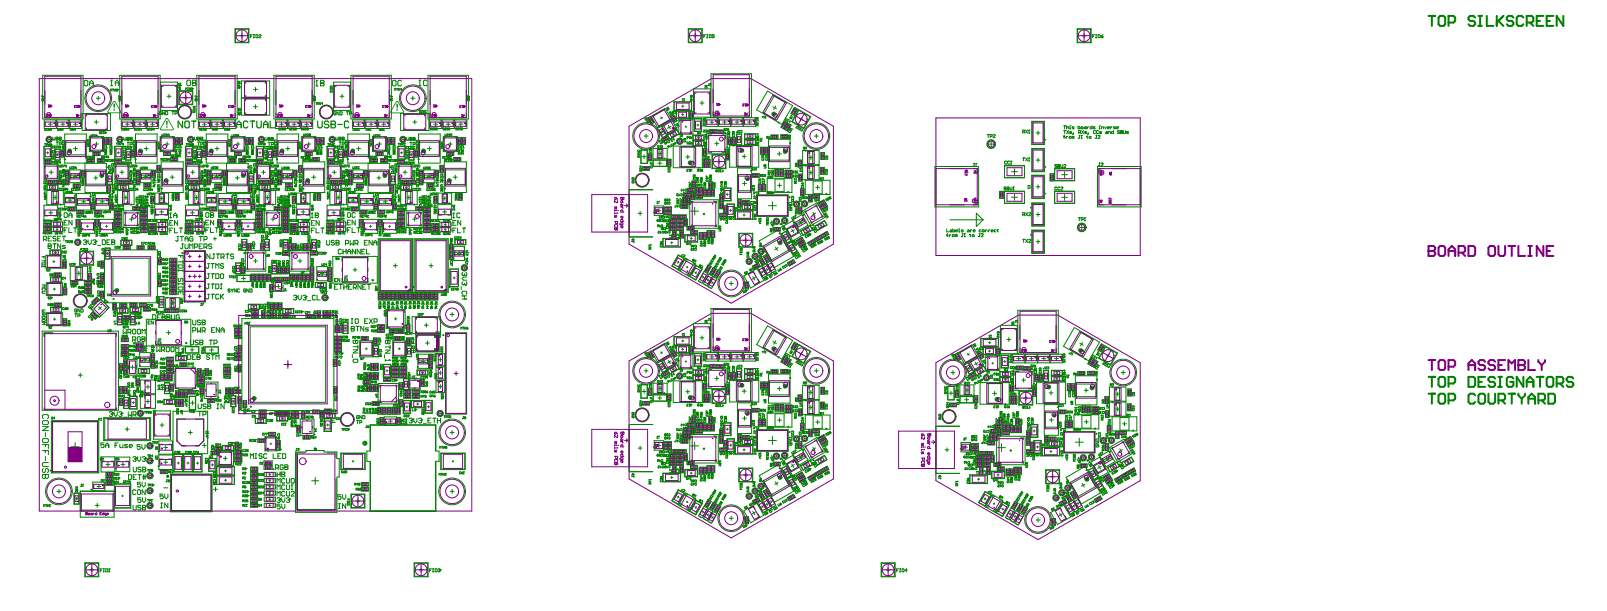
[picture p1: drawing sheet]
<svg xmlns="http://www.w3.org/2000/svg" width="1360mm" height="517mm" viewBox="0 0 1360 517" stroke-linecap="round" stroke-linejoin="round" font-family="sans-serif">
<path d="M1209 208v9h4l2-2v-1l-2-2h-4" fill="none" stroke="#800080" stroke-width="1.7"/>
<circle cx="1209" cy="212" r=".8" fill="#800080"/>
<g fill="none" stroke="#800080" stroke-width="1.7">
<path d="M1209 208h4l2 1v2l-2 1h-4M1218 209l1-1h3l1 1v6l-1 2h-3l-1-2zM1226 212h6M1226 217v-6l3-3 3 3v6M1235 214h4l1-2v-3l-1-1h-4v9M1237 214l3 3M1243 208h4l2 1v6l-2 2h-4zM1260 209l1-1h3l2 1v6l-2 2h-3l-1-2zM1268 208v7l2 2h3l1-2v-7M1277 208h5M1280 208v9M1285 208v9h6"/>
<path d="M1294 208h3M1294 217h3M1295 208v9M1306 208v9l-5-9v9M1309 212h3M1315 208h-6v9h6"/>
</g>
<path d="M33 66h366v366h-366zM792 100h173v116h-173zM533 107l69-41h34l69 41v100l-86 49-86-49zM533 305l69-40h34l69 40v100l-86 50-86-50zM792 307l70-40h33l70 40v100l-86 49-87-49z" fill="none" stroke="#800080" stroke-width=".85"/>
<g fill="none" stroke="#008000" stroke-width=".85">
<path d="M199 24h12v12h-12zM203 30h4M205 29v3M583 24h11v12h-11zM587 30h3M589 29v3M912 24h12v12h-12zM916 30h3M918 29v3M64 186h3v5h-3zM65 189h2M66 188v1"/>
<path d="M68 186h12v11h-12zM73 191h2M74 191v1M81 186h3v5h-3zM81 189h2M82 188v1M84 186h12v11h-12zM89 191h2M90 191v1M184 186h3v5h-3zM185 189h2M186 188v1"/>
<path d="M188 186h12v11h-12zM193 191h2M194 191v1M200 186h3v5h-3zM201 189h2M202 188v1M204 186h12v11h-12zM209 191h2M210 191v1M304 186h3v5h-3zM305 189h2M306 188v1"/>
<path d="M308 186h12v11h-12zM313 191h1M314 191v1M320 186h3v5h-3zM321 189h2M322 188v1M324 186h12v11h-12zM329 191h2M330 191v1M226 232h3v6h-3zM227 235h2M228 234v2"/>
<path d="M232 238h8v8h-8zM263 226h3v5h-3zM263 228h2M264 228v1M83 259l3 3M86 259l-3 3M234 242h3M236 241v3M77 261l8-8 7 7-8 8zM108 304h8v13h-8zM254 355h12v13h-12zM72 476h12v12h-12z"/>
<path d="M351 476h11v12h-11zM746 476h12v12h-12zM76 482h3M78 480v4M355 482h3M356 480v4M750 482h3M752 480v4"/>
</g>
<g fill="none" stroke="#008000" stroke-width="1.7">
<path d="M1209 333h6M1212 333v8M1218 334l1-1h3l1 1v6l-1 1h-3l-1-1zM1226 339h4l2-2v-3l-2-1h-4v8M1249 334l-2-1h-3l-1 1v6l1 1h3l2-1M1252 334l1-1h3l1 1v6l-1 1h-3l-1-1zM1260 333v7l1 1h3l2-1v-7M1268 339h5l1-2v-3l-1-1h-5v8M1271 339l3 2M1277 333h5M1280 333v8M1285 333v1l3 3"/>
<path d="M1288 337v4M1291 333v1l-3 3M1294 337h5M1302 339h4l2-2v-3l-2-1h-4v8M1305 339l3 2M1311 333h4l1 1v6l-1 1h-4zM1294 341v-5l3-3 2 3v5"/>
</g>
<circle cx="116" cy="317" r=".2" fill="#008000"/>
<g fill="none" stroke="#008000" stroke-width=".85">
<path d="M199 25h11v11h-11zM583 25h11v11h-11zM912 25h11v11h-11zM36 64h34v37h-34zM101 64h35v37h-35zM136 69h14v24h-14zM143 80v3M151 77h12v12h-12zM167 64h34v37h-34zM204 68h24v15h-24zM215 76h3M216 74v3"/>
<path d="M232 64h34v37h-34zM282 69h15v24h-15zM290 80v3M297 64h34v37h-34zM362 64h35v37h-35zM587 75h14v24h-14zM602 62h34v37h-34zM650 77l21 12-9 16-21-12zM70 96h23v14h-23zM81 83h4M83 81v4M141 81h4"/>
<path d="M156 83h3M157 81v3M204 83h24v14h-24zM215 90h3M216 89v3M288 81h3M339 96h24v14h-24zM348 83h3M349 81v4M548 100l3-2 3 6-3 1zM551 98l12-6 5 9-11 7zM559 99l1 2"/>
<path d="M561 99l-2 1M568 99l2-2 3 5-2 2zM570 100l1 1M570 86h15v7h-15zM571 100l-1 1M572 94h11v6h-11zM577 97h2M577 90h2M578 96v2M578 89v2M584 95h3v5h-3zM584 97h2"/>
<path d="M585 96v2M593 87h3M594 85v4M597 100h11v7h-11zM608 100h10v7h-10zM619 100h10v7h-10zM629 100h11v7h-11zM654 90l3 2M657 90l-2 3M672 94l1 1M673 91l2 1-3 5-2-1zM673 93l-1 2"/>
<path d="M676 93l10 6-6 10-10-6zM677 100l3 2M679 99l-2 3M37 101h11v8h-11zM41 118h1M41 105h3M42 117v2M43 103v4M48 101h10v8h-10zM52 105h3M53 103v4M55 113h18v25h-18z"/>
<path d="M59 101h10v8h-10zM62 105h4M64 103v4M76 116h12v12h-12zM80 103h3M82 102v3M88 117h3v5h-3zM89 119h1M89 118v2M92 116h3v6h-3zM92 119h2M93 118v2"/>
<path d="M101 118h1M101 117v2M103 101h10v8h-10zM106 105h3M108 103v4M113 101h11v8h-11zM115 113h18v25h-18zM117 105h3M118 103v4M124 101h10v8h-10zM127 105h4M129 103v4"/>
<path d="M136 116h12v12h-12zM148 117h3v5h-3zM148 119h2M149 118v2M151 116h3v6h-3zM152 119h2M153 118v2M161 118h1M161 117v2M168 101h10v8h-10zM171 105h4M173 103v4"/>
<path d="M175 113h18v25h-18zM179 101h10v8h-10zM182 105h3M184 103v4M189 101h11v8h-11zM193 105h3M194 103v4M195 116h12v12h-12zM208 117h3v5h-3zM208 119h2M209 118v2M211 116h3v6h-3z"/>
<path d="M212 119h2M213 118v2M221 118h1M221 117v2M233 101h10v8h-10zM235 113h18v25h-18zM237 105h3M238 103v4M244 101h10v8h-10zM247 105h4M249 103v4M254 101h11v8h-11z"/>
<path d="M255 116h12v12h-12zM258 105h3M260 103v4M268 117h3v5h-3zM268 119h2M269 118v2M271 116h3v6h-3zM272 119h2M273 118v2M281 118h1M281 117v2M294 113h19v25h-19z"/>
<path d="M298 101h11v8h-11zM302 105h3M304 103v4M309 101h10v8h-10zM313 105h3M314 103v4M315 116h12v12h-12zM320 101h10v8h-10zM323 105h3M325 103v4M328 117h3v5h-3zM328 119h2"/>
<path d="M329 118v2M331 116h3v6h-3zM332 119h2M333 118v2M340 118h2M341 117v2M349 103h4M351 102v3M354 113h19v25h-19zM364 101h10v8h-10zM367 105h3M369 103v4"/>
<path d="M374 101h11v8h-11zM375 116h12v12h-12zM378 105h3M379 103v4M385 101h10v8h-10zM388 117h3v5h-3zM388 119h2M388 105h4M389 118v2M390 103v4M391 116h3v6h-3zM392 119h2"/>
<path d="M393 118v2M545 115h4M547 113v4M551 101v2M552 101l-2 1M556 109l4-3 5 8-4 3zM560 118l5-3 1 2-5 3zM560 111l1 1M560 106l9-5 4 8-8 5zM561 111l-1 1M563 117l1 1M564 117l-2 1"/>
<path d="M565 114l8-5 2 4-8 5zM566 106l1 3M568 107l-3 1M570 113v1M571 113l-2 1M575 101h12v13h-12zM575 119h1M575 119v1M580 107h1M581 107v1M587 114h9v5h-9zM587 119h9v4h-9z"/>
<path d="M588 100h6v11h-6zM590 106h2M590 116h2M591 105v2M591 115v2M601 110h5v3h-5zM601 103h3M603 111h1M603 102v3M603 110v2M607 110h5v3h-5zM607 120v3"/>
<path d="M609 112h1M609 111v1M612 103h3M613 102v3M616 117h3v5h-3zM617 119h1M618 119v1M620 116h3v6h-3zM620 119h2M621 118v2M622 103h4M624 113h4v10h-4z"/>
<path d="M624 102v3M625 118h2M626 117v2M630 118h10v4h-10zM630 113h10v4h-10zM633 103h3M634 115h2M635 102v3M635 119v2M635 114v2M651 118h18v24h-18zM653 114h6v3h-6z"/>
<path d="M655 116h2M656 115v2M661 114h6v3h-6zM663 116h2M663 105l2 1M664 115v1M664 103l3 1-3 5-3-1zM664 105l-1 2M666 107l2 1M667 104l3 2-3 5-3-2zM667 107l-1 1M689 115h4"/>
<path d="M691 113v4M839 120v4M873 103h11v19h-11zM877 112h3M879 111v3M37 124h6v11h-6zM37 139h12v13h-12zM37 135h6v3h-6zM39 137h2M39 129h2M40 136v2M40 128v2"/>
<path d="M47 126h4v9h-4zM48 131h2M49 130v2M51 127h3v6h-3zM52 130h2M53 129v2M62 126h4M64 124v3M72 138h18v25h-18zM74 134h6v3h-6zM76 136h2M77 135v2"/>
<path d="M79 129h6v3h-6zM80 122h3M81 130h2M82 120v4M82 129v2M82 134h6v3h-6zM84 136h2M85 135v2M97 135h6v3h-6zM97 124h6v11h-6zM97 139h12v13h-12zM99 137h2"/>
<path d="M99 129h2M100 136v2M100 128v2M106 126h5v9h-5zM108 131h2M109 130v2M111 127h3v6h-3zM112 130h2M113 129v2M122 126h4M124 124v3M133 140h3v6h-3z"/>
<path d="M136 137h19v26h-19zM139 129h5v3h-5zM140 122h3M141 130h1M141 129v2M142 120v4M145 133h5v3h-5zM147 135h1M147 134v2M157 124h6v11h-6zM157 139h12v13h-12zM157 135h6v3h-6z"/>
<path d="M159 137h2M159 129h2M160 136v2M160 128v2M166 126h5v9h-5zM168 131h1M169 130v2M171 127h3v6h-3zM172 130h2M173 129v2M182 126h3M184 124v3"/>
<path d="M192 138h18v25h-18zM194 134h6v3h-6zM196 136h2M197 135v2M199 129h5v3h-5zM200 122h3M201 130h1M201 120v4M201 129v2M202 134h6v3h-6zM204 136h2M205 135v2"/>
<path d="M217 135h6v3h-6zM217 124h6v11h-6zM217 139h12v13h-12zM219 137h2M219 129h2M220 136v2M220 128v2M226 126h5v9h-5zM228 131h1M228 130v2M231 127h3v6h-3zM232 130h2"/>
<path d="M233 129v2M242 126h3M244 124v3M253 140h3v6h-3zM256 137h19v26h-19zM258 129h6v3h-6zM260 122h3M260 130h2M261 129v2M261 120v4M264 133h6v3h-6zM266 135h2"/>
<path d="M267 134v2M277 124h6v11h-6zM277 139h12v13h-12zM277 135h6v3h-6zM279 137h2M279 129h2M280 136v2M280 128v2M286 126h5v9h-5zM287 131h2M288 130v2M291 127h3v6h-3z"/>
<path d="M292 130h1M293 129v2M302 126h3M304 124v3M312 138h18v25h-18zM314 134h5v3h-5zM316 136h1M317 135v2M318 129h6v3h-6zM320 122h3M320 130h2M321 120v4"/>
<path d="M321 129v2M322 134h6v3h-6zM324 136h2M325 135v2M337 135h5v3h-5zM337 124h6v11h-6zM337 139h12v13h-12zM339 137h1M339 129h2M340 136v2M340 128v2M346 126h4v9h-4z"/>
<path d="M347 131h2M348 130v2M351 127h3v6h-3zM352 130h1M352 129v2M362 126h3M363 124v3M372 140h3v6h-3zM376 137h19v26h-19zM378 129h6v3h-6zM380 122h3M380 130h2"/>
<path d="M381 129v2M381 120v4M384 133h6v3h-6zM386 135h2M387 134v2M543 127h5v11h-5zM544 133h3M545 131v3M549 130h3v6h-3zM549 133h2M550 132v2M553 126h12v8h-12z"/>
<path d="M553 135h11v6h-11zM557 138h3M557 130h3M559 136v4M559 128v4M565 135h3v6h-3zM566 138h1M566 137v2M570 124h25v18h-25zM581 133h3M582 131v3M590 121h2"/>
<path d="M591 120v2M595 139h6v3h-6zM595 135h6v3h-6zM596 128h1M597 128v1M597 136h2M598 126h-3v5h3v-18h17v17h-17M598 139v2M598 135v2M603 131h11v12h-11zM605 121h3M607 137h3"/>
<path d="M609 135v3M614 129h3v6h-3zM615 132h2M616 131v2M618 123h24v18h-24zM628 132h4M630 131v3M634 120h2M644 125h3v5h-3zM644 127h2M645 127v1M647 125h3v5h-3z"/>
<path d="M648 127h2M649 127v1M658 130h3M660 128v4M676 135h3v6h-3zM676 138h2M677 137v2M679 127h14v12h-14zM685 133h3M686 132v3M695 129h3v6h-3zM696 132h1"/>
<path d="M696 131v2M837 122h4M873 126h11v19h-11zM877 135h3M879 134v3M40 156h9v5h-9zM40 153h6v3h-6zM42 146h3M42 154h2M43 153v2M43 144v3M43 158h2"/>
<path d="M44 158v1M46 153h6v3h-6zM48 154h2M49 153v2M55 144h3v6h-3zM55 150h3v6h-3zM56 147h2M56 153h2M57 146v2M57 152v2M59 144h9v11h-9zM62 149h3"/>
<path d="M62 156h6v3h-6zM64 147v4M64 157h2M65 156v2M69 144h3v6h-3zM69 147h2M70 146v2M79 150h4M81 149v3M91 157h3v6h-3zM91 147h4v9h-4zM91 160h2"/>
<path d="M92 151h2M92 159v2M93 150v2M100 156h9v5h-9zM100 153h6v3h-6zM102 146h3M102 154h2M103 153v2M103 144v3M103 158h2M104 158v1M106 153h6v3h-6z"/>
<path d="M108 154h2M109 153v2M115 144h3v6h-3zM115 150h3v6h-3zM116 147h2M116 153h2M117 146v2M117 152v2M119 144h9v11h-9zM122 149h3M122 155h6v3h-6zM123 147v4"/>
<path d="M124 157h2M125 156v2M129 144h3v6h-3zM129 147h2M130 146v2M133 143h2M134 142v2M144 150h3M146 148v4M160 156h9v5h-9zM160 153h5v3h-5zM161 146h4"/>
<path d="M162 154h1M163 153v2M163 144v3M163 158h2M164 158v1M166 153h6v3h-6zM168 154h2M169 153v2M175 144h3v6h-3zM175 150h3v6h-3zM176 147h2M176 153h2"/>
<path d="M177 146v2M177 152v2M179 144h9v11h-9zM182 149h3M182 156h6v3h-6zM183 147v4M184 157h2M185 156v2M188 144h3v6h-3zM189 147h2M190 146v2M199 150h4"/>
<path d="M201 149v3M211 157h3v6h-3zM211 147h4v9h-4zM211 160h2M212 151h2M212 159v2M213 150v2M219 156h10v5h-10zM220 153h5v3h-5zM221 146h4M222 154h1M222 153v2"/>
<path d="M223 144v3M223 158h2M224 158v1M226 153h6v3h-6zM228 154h2M229 153v2M235 144h3v6h-3zM235 150h3v6h-3zM236 147h2M236 153h2M237 146v2M237 152v2"/>
<path d="M239 144h9v11h-9zM242 149h3M242 155h6v3h-6zM243 147v4M244 157h2M245 156v2M248 144h3v6h-3zM249 147h2M250 146v2M253 143h2M254 142v2M264 150h3"/>
<path d="M266 148v4M279 156h10v5h-10zM279 153h6v3h-6zM281 146h4M281 154h2M282 153v2M283 144v3M283 158h2M284 158v1M286 153h6v3h-6zM288 154h2M289 153v2"/>
<path d="M295 144h3v6h-3zM295 150h3v6h-3zM296 147h1M296 153h1M297 146v2M297 152v2M299 144h9v11h-9zM302 149h3M302 156h6v3h-6zM303 147v4M304 157h2M305 156v2"/>
<path d="M308 144h3v6h-3zM309 147h2M310 146v2M319 150h3M321 149v3M330 157h3v6h-3zM330 147h5v9h-5zM331 160h2M332 151h1M332 159v2M333 150v2M339 156h10v5h-10z"/>
<path d="M339 153h6v3h-6zM341 146h4M341 154h2M342 153v2M343 144v3M343 158h2M344 158v1M346 153h6v3h-6zM348 154h2M349 153v2M355 144h3v6h-3zM355 150h3v6h-3z"/>
<path d="M356 147h1M356 153h1M356 146v2M356 152v2M359 144h9v11h-9zM361 149h4M362 155h5v3h-5zM363 147v4M364 157h1M364 156v2M368 144h3v6h-3zM369 147h2"/>
<path d="M370 146v2M373 143h2M374 142v2M384 150h3M385 148v4M544 141h6v3h-6zM546 142h2M547 142v1M582 159h6v3h-6zM585 160v2M586 156h2M587 155v2"/>
<path d="M589 159h3v5h-3v-11h-3v6h3M597 140h2M600 154h3v6h-3zM601 157h1M601 156v2M613 159h6v11h-6zM624 142h12v26h-12zM629 155h3M630 153v4M637 147h6v3h-6zM639 148h2M640 147v2"/>
<path d="M642 156h3v6h-3zM643 159h1M643 158v2M645 156h3v6h-3zM646 159h2M647 158v2M649 151h21v12h-21zM656 143h3v6h-3zM657 146h1M658 145v2M658 157h4M660 155v3"/>
<path d="M660 143h3v6h-3zM661 146h2M662 145v2M665 147h5v3h-5zM665 144h5v3h-5zM667 149h1M667 146h1M667 148v2M667 145v1M676 147h3v6h-3zM677 150h1M678 149v2"/>
<path d="M678 160h3v6h-3zM679 140h14v12h-14zM682 152h21v12h-21zM685 146h3M686 144v4M690 158h4M692 157v3M695 142h3v5h-3zM695 145h2M696 144v1M791 141h37v34h-37zM850 140h17v10h-17z"/>
<path d="M856 145h5M859 143v5M873 148h11v20h-11zM877 158h3M879 156v4M889 147h3v6h-3zM890 150h1M890 149v2M893 143h17v10h-17zM899 148h5M901 145v5M929 141h37v34h-37z"/>
<path d="M37 174h12v12h-12zM40 161h14v12h-14zM41 180h4M43 178v4M45 167h3M47 165v4M55 164h9v11h-9zM58 169h3M58 175h6v3h-6zM59 168v3M60 177h2M61 176v2"/>
<path d="M65 164h12v14h-12zM65 178h6v3h-6zM67 179h2M68 179v1M69 171h3M71 169v3M77 172h3v6h-3zM78 175h2M79 174v2M80 178h6v3h-6zM81 164h12v14h-12zM82 179h2"/>
<path d="M83 179v1M85 171h3M87 169v3M93 172h3v6h-3zM94 175h1M94 174v2M97 178h6v3h-6zM99 180h2M100 161h14v12h-14zM100 179v2M104 178h14v14h-14zM105 167h3"/>
<path d="M107 165v4M112 175h6v3h-6zM114 176h2M115 176v1M119 176h6v3h-6zM119 179h6v3h-6zM121 177h2M122 176v2M122 180v2M128 166h3v6h-3zM128 169h2M129 168v2"/>
<path d="M131 173h12v13h-12zM131 163h12v9h-12zM135 179h3M135 168h4M137 178v3M137 166v3M149 163h3v6h-3zM149 166h2M150 165v2M157 174h12v12h-12zM159 161h14v12h-14zM161 180h3"/>
<path d="M163 178v4M165 167h3M166 165v4M175 164h9v11h-9zM177 169h4M178 175h5v3h-5zM179 168v3M180 177h1M180 176v2M185 164h12v14h-12zM185 178h6v3h-6zM187 179h2"/>
<path d="M188 179v1M189 171h3M191 169v3M197 172h3v6h-3zM198 175h1M198 174v2M200 178h6v3h-6zM200 164h12v14h-12zM202 179h2M203 179v1M205 171h3M206 169v3"/>
<path d="M213 172h3v6h-3zM213 175h2M214 174v2M217 178h5v3h-5zM219 180h1M219 161h14v12h-14zM220 179v2M224 178h14v14h-14zM225 167h3M226 165v4M232 175h6v3h-6zM234 176h2"/>
<path d="M235 176v1M239 176h6v3h-6zM239 179h6v3h-6zM241 177h2M242 176v2M242 180v2M247 166h3v6h-3zM248 169h2M249 168v2M251 173h11v13h-11zM251 163h11v9h-11zM255 179h3"/>
<path d="M255 168h3M257 178v3M257 166v3M268 163h3v6h-3zM269 166h2M270 165v2M277 174h11v12h-11zM279 161h14v12h-14zM281 180h3M283 178v4M285 167h3M286 165v4"/>
<path d="M294 164h9v11h-9zM297 169h4M297 175h6v3h-6zM299 168v3M299 177h2M300 176v2M304 164h12v14h-12zM305 178h6v3h-6zM307 179h2M308 179v1M309 171h3M310 169v3"/>
<path d="M317 172h3v6h-3zM317 175h2M318 174v2M320 178h5v3h-5zM320 164h12v14h-12zM322 179h1M322 179v1M325 171h3M326 169v3M333 172h3v6h-3zM333 175h2M334 174v2"/>
<path d="M336 178h6v3h-6zM338 180h2M339 161h14v12h-14zM339 179v2M344 178h14v14h-14zM344 167h4M346 165v4M352 175h6v3h-6zM354 176h2M355 176v1M359 176h5v3h-5zM359 179h5v3h-5z"/>
<path d="M361 177h1M361 176v2M361 180v2M367 166h3v6h-3zM368 169h2M369 168v2M371 173h11v13h-11zM371 163h11v9h-11zM375 179h3M375 168h3M376 178v3M377 166v3"/>
<path d="M388 163h3v6h-3zM389 166h2M390 165v2M542 179v3M553 160h-20v40h20M554 174h8v8h-8zM556 178h3M558 177v3M563 175h5v3h-5zM563 179h5v3h-5zM565 177h1M566 176v2"/>
<path d="M566 179v2M576 173h6v3h-6zM578 167h3v6h-3zM578 175h2M578 163h6v3h-6zM579 170h1M579 174v2M579 169v2M580 165h2M581 164v2M581 167h3v6h-3zM582 170h2"/>
<path d="M583 169v2M584 161h2M585 179h6M585 163h3v6h-3zM585 166h2M586 165v2M588 175v7M589 165h6v3h-6zM589 161h2M590 161v1M591 166h2M592 165v2"/>
<path d="M593 161h1M594 161v1M595 160h3v6h-3v-7h-3v5h3M596 163h2M597 162v2M598 160h3v6h-3zM599 163h2M600 162v2M602 160h3v6h-3zM602 163h2M603 162v2M609 171h3v6h-3z"/>
<path d="M609 164h3v6h-3zM610 174h2M610 167h2M611 166v2M611 173v2M613 177h2M614 176v2M615 164h2M615 172h7v11h-7zM615 174h-3v6h3M616 164v1M618 178h1"/>
<path d="M619 177v2M622 178h15v8h-15zM624 169h3v6h-3zM625 172h2M626 171v2M628 173h9v4h-9zM628 170h6v3h-6zM630 171h2M631 170v2M632 175h2M633 174v2M641 165h26v18h-26z"/>
<path d="M650 174h7M654 171v6M674 173h1M674 172v1M676 175h3v6h-3zM676 178h2M677 177v2M678 163h2M679 162v2M679 179l13-8 7 13-13 7zM680 172h2M681 172v1"/>
<path d="M684 165h3v6h-3zM685 168h2M686 167v2M688 165h6v3h-6zM688 180l2 3M690 166h2M691 165v2M692 172l5-3 2 3-5 3zM694 175l5-3 2 3-5 3zM695 171l1 2M696 171l-1 1M697 174l1 2"/>
<path d="M698 174l-1 1M846 162h3v6h-3zM847 165h2M848 164v2M850 162h17v10h-17zM856 167h5M859 164v5M873 172h11v19h-11zM879 180v3M893 162h17v10h-17zM899 167h5M901 164v5"/>
<path d="M37 192h6v3h-6zM37 189h6v3h-6zM39 194h2M39 190h2M40 193v2M40 189v2M44 188h9v3h-9zM44 192h9v4h-9zM47 190h2M47 194h2M48 189v1M48 193v2"/>
<path d="M97 182h6v3h-6zM97 189h6v3h-6zM97 186h6v3h-6zM99 191h2M99 184h2M99 187h2M100 183v2M100 190v2M100 186v2M110 185h3M111 184v3M119 194h6v3h-6z"/>
<path d="M119 183h6v3h-6zM119 186h6v3h-6zM119 190h6v3h-6zM121 195h2M121 192h2M121 188h2M121 184h2M121 181h2M122 194v2M122 183v2M122 187v2M122 191v2"/>
<path d="M126 193h6v3h-6zM126 189h6v3h-6zM128 194h2M128 191h2M129 190v2M129 193v2M133 192h9v4h-9zM133 188h9v4h-9zM136 194h2M136 190h2M137 193v2M137 189v2"/>
<path d="M157 192h6v3h-6zM157 189h6v3h-6zM159 194h2M159 190h2M160 193v2M160 189v2M164 188h9v3h-9zM164 192h9v4h-9zM167 190h2M167 194h2M168 189v1M168 193v2"/>
<path d="M217 189h5v3h-5zM217 182h5v3h-5zM217 186h5v3h-5zM219 191h1M219 184h1M219 187h1M220 183v2M220 190v2M220 186v2M229 185h4M231 184v3M239 194h6v3h-6z"/>
<path d="M239 183h6v3h-6zM239 186h6v3h-6zM239 190h6v3h-6zM241 195h2M241 192h2M241 188h2M241 184h2M241 181h2M242 194v2M242 183v2M242 187v2M242 191v2"/>
<path d="M246 193h6v3h-6zM246 189h6v3h-6zM248 194h2M248 191h2M249 190v2M249 193v2M252 192h10v4h-10zM252 188h10v4h-10zM256 194h2M256 190h2M257 193v2M257 189v2"/>
<path d="M277 192h5v3h-5zM277 189h5v3h-5zM279 194h1M279 190h1M279 193v2M280 189v2M283 192h10v4h-10zM283 188h10v3h-10zM287 190h2M287 194h2M288 189v1M288 193v2"/>
<path d="M336 189h6v3h-6zM336 182h6v3h-6zM336 186h6v3h-6zM338 191h2M338 184h2M338 187h2M339 183v2M339 190v2M339 186v2M349 185h4M351 184v3M359 194h5v3h-5z"/>
<path d="M359 183h5v3h-5zM359 186h5v3h-5zM359 190h5v3h-5zM361 195h1M361 192h1M361 188h1M361 184h1M361 181h1M361 194v2M361 183v2M361 187v2M361 191v2"/>
<path d="M366 189h5v3h-5zM366 193h5v3h-5zM368 194h1M368 191h1M368 190v2M368 193v2M372 192h10v4h-10zM372 188h10v4h-10zM376 194h2M376 190h2M377 193v2M377 189v2"/>
<path d="M540 180h4M565 180h1M566 185h6v3h-6zM566 189h6v3h-6zM566 192h6v3h-6zM568 190h2M568 187h2M568 194h2M569 182h6v3h-6zM569 195h3v6h-3zM569 186v2M569 189v2"/>
<path d="M569 193v1M570 198h2M571 183h2M571 197v2M572 182v2M573 185h5v3h-5zM573 189h5v3h-5zM573 192h5v3h-5zM575 190h1M575 187h1M575 194h1M575 182h6v3h-6z"/>
<path d="M575 195h3v6h-3zM576 186v2M576 189v2M576 193v1M576 198h2M577 197v2M577 183h2M578 182v2M579 185h3v6h-3zM579 188h2M580 198h11v7h-11zM580 187v2"/>
<path d="M582 191h5v3h-5zM584 193h24v-24h-24v24M584 195h6v3h-6zM585 192v2M586 196h2M587 196v1M592 197h3v5h-3zM592 200h2M593 199v2M595 197h3v5h-3zM595 181h2M596 200h2"/>
<path d="M596 180v2M596 182h.1M597 199v1M599 195h3v6h-3zM599 198h2M600 197v2M602 195h3v6h-3zM603 198h1M604 197v2M609 180h6v3h-6zM611 182h2M612 181v2"/>
<path d="M625 197h12v12h-12zM629 182h2M630 181v2M655 192h5v3h-5zM657 187h1M657 194h1M657 187v1M657 193v2M661 198l4-2 5 8-4 2zM664 187h1M664 191l7-4 7 13-7 4zM664 186v1"/>
<path d="M665 200l1 1M670 194l2 3M671 186l8-4 5 9-8 4zM672 194l-2 2M677 187l1 3M678 195l8-4 2 4-8 4zM679 187l-3 2M682 194l1 2M684 195h-2M690 191l8-4 2 3-8 5zM690 180l-2 2M694 190l1 2"/>
<path d="M695 199l5-3 2 2-5 3zM696 190l-2 1M698 198l1 1M699 198l-1 1M873 195h11v19h-11zM877 181h3M914 192h4M916 190v4M39 216h13v11h-13zM42 211h10v5h-10zM46 214h2M47 213v1"/>
<path d="M65 205h1M66 204v2M67 213h12v11h-12zM72 218h3M73 217v3M88 211h45v45h-45zM89 210h4v9h-4zM90 214h2M91 214v1M102 203h10v4h-10zM104 208h6v3h-6zM106 205h2"/>
<path d="M106 210h2M107 204v2M107 209v1M116 208h6v3h-6zM118 210h2M119 209v1M125 208h6v3h-6zM127 209h2M128 209v1M134 218h3v6h-3zM144 218h6v6h-6zM146 220h2"/>
<path d="M147 219v2M156 212h18v43h-18zM205 202h4v10h-4zM206 207h2M207 206v2M208 212h17v17h-17zM210 206h3v6h-3zM210 209h2M211 208v2M216 219v3M220 206h3v6h-3zM221 209h2"/>
<path d="M222 208v2M224 202h4v10h-4zM225 207h2M226 206v2M239 213h6v3h-6zM240 203h4v9h-4zM241 207h2M241 215h2M242 207v1M242 214v1M244 206h3v6h-3zM245 209h2"/>
<path d="M245 212h18v17h-18zM246 208v2M248 212v-6h3v6M248 209h2M249 208v2M254 219v3M257 212v-6h3v6M257 209h2M258 208v2M260 206h3v6h-3zM261 209h2M262 208v2"/>
<path d="M263 213h6v3h-6zM264 203h4v9h-4zM265 214h2M265 207h2M266 213v2M266 207v1M282 217h37v23h-37zM320 202h29v46h-29zM350 202h29v46h-29zM381 207h3v6h-3zM381 214h3v5h-3zM381 210h2"/>
<path d="M381 216h2M382 209v2M382 216v1M384 208h9v12h-9zM385 203h9v4h-9zM387 214h3M389 213v3M389 205h2M390 204v2M561 202h15v7h-15zM568 205h2M569 204v2"/>
<path d="M574 216l6 3-6 9-5-3zM580 218l9 5-6 11-9-5zM584 202h2M585 201v2M630 203h3M631 202v3M639 216l1 1M640 216l-1 1M642 219l3-1 3 5-3 1zM643 204l16-10 13 23-16 9zM644 212l1 1M645 212l-1 1"/>
<path d="M646 217l3-2 3 5-3 2zM648 218l1 1M650 218l-2 1M656 209l2 3M659 210l-3 1M666 207l4-3 5 8-4 3zM666 200l-1 1M670 209l1 1M671 209l-1 1M674 204l5-3 1 2-5 3zM676 207l5-3 1 2-5 3zM677 203l1 1"/>
<path d="M678 203l-2 1M678 206l1 1M680 206l-2 1M684 205l5-3 1 3-5 3zM687 204v2M688 205l-2 1M689 202l5-3 2 3-5 2zM692 201l1 2M694 201l-2 1M877 204h3M879 203v3M39 239h14v11h-14z"/>
<path d="M43 234h9v5h-9zM45 221h2M46 220v2M46 231h6v3h-6zM46 237h2M47 236v1M48 232h2M49 231v2M53 221h3v6h-3zM54 224h1M55 223v2M59 225h15v12h-15z"/>
<path d="M60 238h6v3h-6zM62 239h2M63 238v2M65 231h3M67 230v3M72 238h5v3h-5zM74 239h1M75 231h3v6h-3zM75 238v2M75 234h2M76 233v2M82 237h6v3h-6z"/>
<path d="M84 239h2M85 231h3v6h-3zM85 238v2M86 234h1M86 224h2M87 233v2M87 223v2M88 221h-3v6h3M134 237h3v5h-3zM134 221h2M134 240h2M135 220v2"/>
<path d="M135 239v1M144 228h6v3h-6zM144 232h6v3h-6zM144 225h6v3h-6zM144 221h6M144 235h6v3h-6zM144 239h6v3h-6zM146 233h2M146 223h2M146 226h2M146 230h2M146 237h2"/>
<path d="M147 222v2M147 225v2M147 229v2M147 232v2M147 236v1M147 239v2M199 222h5v10h-5zM201 233h11v5h-11zM201 227h2M202 226v2M204 226h3v6h-3zM205 236h3"/>
<path d="M205 229h2M206 228v2M206 234v3M212 232h3v6h-3zM213 235h2M214 234v2M215 221h3M216 232h3v6h-3zM216 235h2M217 234v2M219 232h3v6h-3zM220 235h2"/>
<path d="M221 234v2M223 232h3v6h-3zM223 235h2M224 234v2M230 222h4v10h-4zM231 227h2M232 226v2M232 235h6v3h-6zM234 236h2M235 226h3v6h-3zM235 235v2M236 229h1"/>
<path d="M236 228v2M238 226h3v6h-3zM239 235h6v3h-6zM239 229h2M240 228v2M241 236h2M242 235v2M242 226h3v6h-3zM243 229h1M244 228v2M245 232h3v6h-3zM246 235h2"/>
<path d="M247 234v2M249 232h3v6h-3zM249 235h2M250 234v2M252 232h3v6h-3zM252 221h4M253 235h2M254 234v2M256 232h3v6h-3zM256 235h2M257 234v2M259 232h3v6h-3z"/>
<path d="M260 235h2M261 234v2M263 232h3v6h-3zM263 235h2M264 234v2M267 239h9v4h-9zM268 226h9v11h-9zM271 231h3M273 230v3M278 235h2M278 229h2M279 234v2"/>
<path d="M279 228v2M281 232v6h-3v-6h3v-6h-3v6M299 228h3M301 227v3M333 225h3M335 223v3M363 225h4M365 223v3M381 228h7v15h-7zM384 235h1M384 234v2M392 227h2"/>
<path d="M393 226v1M573 221l2 1M575 221l-1 2M581 226h1M582 225l-1 2M588 230l2 1M589 224l5 3-5 10-5-3zM589 230v1M594 234l2 1M596 234l-1 1M596 230l3 1-5 8-3-1zM598 227l2 1"/>
<path d="M599 236l1 1M599 224l3 2-3 5-3-2zM600 227l-1 1M600 236l-1 2M600 232l3 2-4 8-4-2zM602 239l2 1M603 229l1 1M604 238l-1 2M604 226l2 2-3 5-2-2zM604 234l3 2-5 8-3-2zM604 229l-1 1M607 231l1 1"/>
<path d="M608 228l2 2-3 5-2-2zM608 231l-1 1M617 240h4M619 238v3M630 234l11-7 6 10-12 7zM631 239h3v5h-3zM634 220v2M635 221h-1M637 225l5-3 1 3-5 3zM637 234l2 3M640 235l-3 1M640 224l1 2"/>
<path d="M641 225l-2 1M641 227l4-2 4 8-3 2zM644 220l1 2M645 229l1 2M645 225l4-2 4 8-3 2zM646 221l-2 1M646 230h-1M649 227l1 2M649 223l3-2 5 8-3 2zM650 228h-1M652 225l1 1M654 225l-2 1"/>
<path d="M667 222l5-3 1 3-5 3zM669 221l1 2M671 222l-2 1M43 260h9v4h-9zM45 245h2M46 244v1M46 256h6v3h-6zM48 258h2M49 257v2M54 244h3v5h-3zM54 246h2M55 245v2"/>
<path d="M72 241h6v3h-6zM72 245h6v3h-6zM74 247h2M74 243h2M75 242v2M75 246v2M78 255l4-4 2 2-4 5zM80 254l1 1M81 254l-1 1M85 246h3v6h-3zM86 249h2M87 248v2"/>
<path d="M95 256h3v6h-3zM96 259h2M97 258v2M101 257h6v3h-6zM103 258h2M104 257v2M110 260h9v4h-9zM110 256h6v3h-6zM112 258h2M113 257v2M118 257h6v3h-6zM120 258h2"/>
<path d="M121 257v2M135 251h4v9h-4zM136 256h2M137 255v1M140 252h12v9h-12zM144 243h6v3h-6zM144 246h6v3h-6zM144 256h4M146 244h2M146 248h2M146 240h2M146 255v3"/>
<path d="M147 243v2M147 247v2M210 257h10v5h-10zM214 260h2M215 259v1M228 241h3v5h-3zM228 256h3v6h-3zM229 243h2M229 259h2M230 243v1M230 258v2M232 256h3v6h-3z"/>
<path d="M233 259h1M234 258v2M236 256h3v6h-3zM236 259h2M237 258v2M271 241h1M272 240v2M274 252h2M275 251v1M320 248h3v6h-3zM321 251h2M322 250v2"/>
<path d="M324 248h3v6h-3zM324 251h2M325 250v2M327 248h3v6h-3zM328 251h2M329 250v2M331 248h3v6h-3zM332 251h2M333 250v2M335 248h3v6h-3zM335 251h2M336 250v2"/>
<path d="M338 248h3v6h-3zM339 251h2M340 250v2M342 248h3v6h-3zM343 251h1M344 250v2M346 248h3v6h-3zM346 251h2M347 250v2M349 248h3v6h-3zM350 251h2M351 250v2"/>
<path d="M353 248h3v6h-3zM354 251h1M354 250v2M357 248h3v6h-3zM357 251h2M358 250v2M360 248h3v6h-3zM361 251h2M362 250v2M364 248h3v6h-3zM365 251h1M365 250v2"/>
<path d="M368 248h3v6h-3zM368 251h2M369 250v2M631 242h2M632 241v1M39 265h14v10h-14zM45 270h2M46 269v2M47 262h1M47 261v2M53 270h3v6h-3zM54 273h2"/>
<path d="M55 272v2M77 266l2-2 4 4-2 2zM79 266l1 2M80 266l-1 2M99 261h9v4h-9zM99 265h5v10h-5zM100 270h2M101 269v2M103 263h2M104 262v2M104 267h6v3h-6zM106 269h2"/>
<path d="M107 268v2M110 265h4v10h-4zM111 270h2M112 269v2M114 262h2M115 261v2M121 260h6v3h-6zM123 262h2M124 270h38v23h-38zM124 261v1M139 261h6v3h-6zM141 263h2"/>
<path d="M142 262v2M143 280v3M145 261h6v3h-6zM147 263h2M148 262v2M198 278h6v3h-6zM200 279h2M201 278v2M205 269h78v78h-78zM213 262h6v3h-6zM213 266h6v3h-6zM215 264h2"/>
<path d="M215 267h2M216 263v2M216 266v2M221 263h3v6h-3zM222 266h2M223 265v2M228 263h3v6h-3zM229 266h2M230 265v2M239 266h6v3h-6zM239 261h10v4h-10zM241 268h2"/>
<path d="M242 267v1M243 263h2M244 262v2M259 266h6v3h-6zM261 268h2M262 267v2M268 263h3v6h-3zM269 266h2M270 265v2M273 263h3v6h-3zM274 266h2M275 265v2"/>
<path d="M277 263h3v6h-3zM278 266h1M278 265v2M284 275h3v6h-3zM284 278h2M285 277v2M287 275h3v6h-3zM288 278h1M289 277v2M290 273h5v9h-5zM292 277h1M292 277v1"/>
<path d="M320 275h5v3h-5zM320 278h5v3h-5zM322 280h1M322 276h1M323 275v2M323 279v2M327 262h16v16h-16zM330 279h5v3h-5zM333 279v2M334 270h2M335 269v2M336 279h6v3h-6z"/>
<path d="M339 279v2M344 274h3v6h-3zM345 277h1M345 276v2M349 268h24v14h-24zM359 275h4M361 273v4M381 266h3M383 264v4M587 274h14v24h-14zM602 261h34v37h-34zM650 276l21 12-9 16-21-13z"/>
<path d="M847 275h14v24h-14zM862 262h34v37h-34zM909 277l22 12-9 16-22-12zM36 280h64v67h-64zM103 298h5v3h-5zM103 291h6v3h-6zM103 295h6v3h-6zM103 286h6v3h-6zM105 300h1M105 296h2M105 293h2M105 287h2"/>
<path d="M106 299v2M106 292v2M106 295v2M106 287v1M114 290h7v7h-7zM118 298h9v12h-9zM128 299h3v6h-3zM141 281h3M157 293h11v6h-11zM161 296h3M163 294v4M173 293h12v6h-12z"/>
<path d="M177 296h4M179 294v4M198 281h6v3h-6zM199 298h5v3h-5zM200 283h2M201 300h1M201 282v2M201 299v2M202 292h3v6h-3zM202 295h2M203 294v2M283 288h6v3h-6z"/>
<path d="M283 291h6v3h-6zM283 295h6v2h-6zM283 284h6v3h-6zM285 289h2M285 296h2M285 293h2M285 286h2M286 288v2M286 292v2M286 295v2M286 285v2M305 288h10v14h-10z"/>
<path d="M306 285h6v3h-6zM308 286h2M309 285v2M309 295h2M310 294v2M316 292h4v10h-4zM316 286h3v6h-3zM317 289h2M317 297h2M318 288v2M318 296v2M332 280h1"/>
<path d="M332 288h11v14h-11zM334 285h5v3h-5zM336 286h1M337 285v2M337 295h2M338 294v2M338 280h2M344 292h4v10h-4zM344 286h3v6h-3zM345 289h2M345 297h2M346 288v2"/>
<path d="M346 296v2M352 283h20v15h-20zM354 300h9v12h-9zM360 290h4M362 289v3M363 300h3v5h-3zM369 299h7v10h-7zM377 282h18v68h-18zM548 299l3-2 3 5-3 2zM551 300v1M551 297l12-7 5 10-11 6zM552 300l-2 1"/>
<path d="M559 298l1 1M561 298l-2 1M568 297l2-1 3 5-2 1zM570 298l1 2M570 285h15v7h-15zM571 298l-1 1M572 292h11v7h-11zM575 299h12v13h-12zM577 296h2M577 288h2M578 295v1M578 287v2"/>
<path d="M584 293h3v6h-3zM584 296h2M585 295v2M588 299h6v11h-6zM593 286h3M594 284v3M597 298h11v7h-11zM608 298h10v7h-10zM619 298h10v7h-10zM629 298h11v7h-11zM654 289l3 2M657 288l-2 3"/>
<path d="M672 292l1 1M673 289l2 2-3 5-2-2zM673 292l-1 1M676 291l10 6-6 10-10-5zM677 299l3 1M679 298l-2 3M811 298l12-6 5 9-12 7zM819 299l1 2M820 299l-1 1M827 299l3-2 3 5-3 2zM830 300l1 1M830 286h15v7h-15z"/>
<path d="M831 300l-2 1M832 294h11v6h-11zM837 297h2M837 290h2M838 296v2M838 289v2M843 295h3v5h-3zM844 297h2M845 297v1M852 287h4M854 286v3M857 300h11v7h-11z"/>
<path d="M868 300h10v7h-10zM878 300h11v7h-11zM889 300h10v7h-10zM914 290l3 2M916 290l-1 3M931 294l2 1M932 291l3 1-3 5-3-1zM933 293l-1 2M936 293l10 6-6 10-10-6zM937 300l2 2M939 299l-2 3M66 317h4"/>
<path d="M68 316v3M101 308h3v6h-3zM102 311h1M103 310v2M105 305h3v5h-3zM105 311h3v6h-3zM105 307h2M105 314h2M106 307v1M106 313v2M110 311h4M112 309v3"/>
<path d="M117 312h10v4h-10zM121 314h2M121 304h3M122 313v2M123 303v3M128 306h3v5h-3zM128 308h2M128 302h2M129 308v1M129 301v2M136 316h3v6h-3zM136 319h2"/>
<path d="M137 318v2M139 316h3v6h-3zM140 319h2M141 318v2M141 306h6v3h-6zM141 313h6v3h-6zM141 309h6v3h-6zM141 302h6v3h-6zM143 316h3v6h-3zM143 307h2M143 314h2M143 311h2"/>
<path d="M143 304h2M143 319h2M144 306v2M144 313v2M144 303v2M144 310v2M144 318v2M148 311h3v-1h12v1h3v3h1v12h-1v3h-3h-12h-3v-3h-1v-12h1zM149 301h9v4h-9zM152 307h6v3h-6zM152 303h2M153 302v2"/>
<path d="M154 308h2M155 308v1M167 312h3v6h-3zM167 319h6v3h-6zM168 315h2M169 314v2M170 319v2M174 312h3v6h-3zM174 315h2M175 314v2M189 311h6v3h-6zM189 314h6v3h-6z"/>
<path d="M191 312h2M191 316h2M192 311v2M192 315v2M199 302h5v3h-5zM201 303h1M201 309h3v5h-3zM202 303v1M202 312h2M203 311v1M242 308h3M244 307v3"/>
<path d="M282 304h3v6h-3zM283 307h2M284 306v2M310 315h3v6h-3zM311 318h2M312 317v2M314 307h3v6h-3zM314 315h3v6h-3zM314 310h2M314 318h2M315 309v2M315 317v2"/>
<path d="M317 307h3v6h-3zM317 315h3v6h-3zM318 310h2M318 318h2M319 309v2M319 317v2M324 308h7v11h-7zM325 319h6v3h-6zM327 314h2M328 313v2M331 313h6v3h-6zM331 317h6v3h-6z"/>
<path d="M331 310h6v3h-6zM333 315h2M333 318h2M333 311h2M334 314v2M334 317v2M334 310v2M338 310h6v3h-6zM338 313h6v3h-6zM338 317h6v3h-6zM340 311h2M340 315h2"/>
<path d="M340 318h2M341 310v2M341 314v2M341 317v2M353 313h9v4h-9zM357 306h3M357 315h2M358 314v2M358 304v3M363 306h3v6h-3zM364 309h2M364 303h2"/>
<path d="M365 302v2M365 308v2M369 310h7v11h-7zM371 304h3M371 315h3M373 303v3M373 314v3M545 314h4M547 312v3M556 307l4-2 5 8-4 2zM560 316l5-3 1 3-5 3zM560 309l1 2"/>
<path d="M560 305l9-5 4 8-8 4zM561 310l-1 1M563 315l1 2M564 316l-2 1M565 313l8-5 2 4-8 4zM566 305l1 3M568 305l-3 2M570 311v2M571 312l-2 1M575 318h1M575 317v2M580 306h1"/>
<path d="M581 305v1M587 313h9v4h-9zM587 318h9v4h-9zM590 304h2M590 315h2M590 320h2M591 303v2M591 314v2M591 319v2M601 308h5v3h-5zM601 302h3M603 310h1"/>
<path d="M603 300v4M603 309v2M607 312v-3h5v3M607 318v4M609 310h1M609 309v2M612 302h3M613 300v4M616 315h3v6h-3zM617 318h1M618 317v2M620 315h3v6h-3z"/>
<path d="M620 318h2M621 317v2M622 302h4M624 312h4v9h-4zM624 300v3M625 317h2M626 316v1M630 317h10v4h-10zM630 312h10v4h-10zM633 302h3M634 319h2M634 314h2"/>
<path d="M635 300v3M635 318v2M635 313v2M651 316h18v25h-18zM653 313h6v3h-6zM655 314h2M656 313v2M661 313h6v3h-6zM663 314h2M663 304l2 1M664 313v2M664 301l3 2-3 5-3-2z"/>
<path d="M664 304l-1 1M666 306l2 1M667 303l3 1-3 5-3-1zM667 305l-1 2M689 314h4M691 312v3M805 315h3M807 313v4M808 300l3-1 2 5-2 1zM810 301l1 2M811 301l-1 1M816 309l4-3 4 9-3 2z"/>
<path d="M820 318l5-3 1 2-5 3zM820 311l1 1M820 306l8-4 5 7-9 5zM821 311l-2 1M822 317l1 1M824 317l-2 1M825 314l8-4 2 3-8 5zM825 306l2 3M828 307l-3 1M829 313l1 2M831 313l-2 1M834 301h12v13h-12z"/>
<path d="M834 320h2M835 319v1M840 307h1M840 307v1M846 319h10v4h-10zM846 314h10v5h-10zM847 300h7v11h-7zM850 306h1M850 316h2M851 305v2M851 316v1M858 313h17v17h-17z"/>
<path d="M860 313v-3h6v3M861 303h3M862 311h2M862 302v3M863 310v2M866 310h6v3h-6zM866 320v3M868 312h2M869 311v1M871 303h4M873 302v3M876 317h3v5h-3z"/>
<path d="M876 319h2M877 319v1M879 317h3v5h-3zM880 319h2M881 319v1M882 303h3M883 313h5v10h-5zM884 302v3M884 318h2M885 317v2M890 318h9v5h-9zM890 313h9v5h-9z"/>
<path d="M893 303h3M894 315h2M894 302v3M895 319v2M895 314v2M910 318h19v24h-19zM912 314h6v3h-6zM914 316h2M915 315v2M921 314h6v3h-6zM923 316h2M923 305l1 1"/>
<path d="M924 315v2M924 303l2 1-3 5-2-1zM924 305l-1 2M926 307l1 1M927 304l2 2-3 5-2-2zM927 307l-1 1M949 315h3M951 313v4M101 327h3v6h-3zM101 337h3v6h-3zM102 330h1M103 329v2"/>
<path d="M103 339v2M105 327h3v6h-3zM105 336h4v10h-4zM105 330h2M106 329v2M107 340v2M110 335h6v11h-6zM113 340v1M115 321h3v5h-3zM116 323h2M117 323v1M119 321h13v12h-13z"/>
<path d="M119 334h13v11h-13zM124 327h3M124 340h3M125 326v3M125 338v3M139 338h9v4h-9zM139 324h5v9h-5zM140 328h2M141 327v2M142 340h2M143 339v2M144 325h3v6h-3z"/>
<path d="M145 328h1M145 327v2M149 331h3v5h-3zM149 338h3v6h-3zM149 334h2M150 333v1M150 340v2M152 331h3v5h-3zM152 338h3v6h-3zM153 334h2M154 333v1M154 340v2"/>
<path d="M156 331h3v5h-3zM156 334h2M157 333v1M159 330h6v3h-6zM160 335h6v12h-6zM161 332h2M162 331v2M163 339v4M167 322h6v3h-6zM169 323h2M169 320h2M169 328h3v6h-3z"/>
<path d="M170 331h2M170 322v2M171 330v2M173 323h12v14h-12zM176 337h5v3h-5zM178 339h1M178 338v2M191 328h3v6h-3zM192 331h1M192 330v2M194 328h3v6h-3zM195 331h2"/>
<path d="M195 335h5v9h-5zM196 330v2M197 339h1M198 338v2M198 330h6v3h-6zM200 331h2M201 330v2M201 335h3v6h-3zM202 338h2M203 337v2M206 339h3v6h-3zM282 327h3v6h-3z"/>
<path d="M283 330h2M284 329v2M308 322h5v3h-5zM309 323h2M310 325h3v6h-3zM310 322v2M311 328h2M312 327v2M314 325h3v6h-3zM314 328h2M315 340h6v3h-6zM315 327v2"/>
<path d="M317 325h3v6h-3zM318 328h2M319 327v2M320 324h17v18h-17zM327 321h2M328 320v2M338 324h3v6h-3zM338 338h3v6h-3zM339 327h1M339 326v2M341 339h7v11h-7zM342 320h4v10h-4z"/>
<path d="M342 334h6v3h-6zM342 330h6v3h-6zM343 325h2M344 324v2M344 335h2M344 332h2M345 334v2M345 331v2M346 320h10v10h-10zM348 339h11v6h-11zM349 334h6v3h-6zM349 330h6v3h-6z"/>
<path d="M351 335h2M351 332h2M352 334v2M352 331v2M356 321h3v6h-3zM357 324h2M358 323v2M360 339h6v11h-6zM369 322h7v10h-7zM371 327h3M373 325v4M543 325h5v12h-5z"/>
<path d="M544 331h3M544 340h6v3h-6zM545 329v4M549 329h3v6h-3zM549 332h2M550 331v2M553 324h12v9h-12zM553 334h11v5h-11zM557 337h3M557 329h3M559 335v3M559 327v3"/>
<path d="M565 333h3v6h-3zM566 336h1M566 335v2M570 322h25v18h-25zM581 331h3M582 330v3M595 337h6v3h-6zM595 333h6v3h-6zM596 327h1M597 326v2M597 339h2M597 335h2"/>
<path d="M598 324h-3v6h3v-19h17v18h-17M598 338v2M598 334v2M603 329h11v12h-11zM605 320h3M607 335h3M609 334v3M614 328h3v6h-3zM615 331h2M616 330v2M618 322h24v18h-24zM628 331h4"/>
<path d="M630 329v4M644 323h3v6h-3zM644 326h2M645 325v2M647 323h3v6h-3zM648 326h2M649 325v2M658 329h3M660 327v3M676 334h3v6h-3zM676 337h2M677 336v2"/>
<path d="M679 339h14v12h-14zM679 326h14v12h-14zM685 332h3M686 330v4M695 328h3v5h-3zM696 331h1M696 330v1M802 327h6v11h-6zM803 333h4M805 331v3M808 330h3v6h-3zM809 333h2"/>
<path d="M810 332v2M812 326h12v8h-12zM813 335h11v6h-11zM817 338h3M817 330h3M818 336v4M818 328v4M825 335h3v6h-3zM825 338h2M826 337v2M830 324h24v18h-24zM840 333h4"/>
<path d="M842 331v3M850 321h2M851 320v2M855 326h3v5h-3zM855 339h6v3h-6zM855 335h6v3h-6zM855 329h2M856 328v1M857 336h2M858 339v2M858 336v1M862 331h12v12h-12z"/>
<path d="M865 322h3M867 337h3M868 335v3M874 329h3v6h-3zM875 332h1M875 331v2M877 323h25v18h-25zM888 332h3M890 331v3M894 320h2M904 325h3v5h-3zM904 328h2"/>
<path d="M905 327v1M907 325h3v5h-3zM908 328h1M908 327v1M918 330h3M919 329v3M935 336h3v5h-3zM936 338h2M937 338v1M939 327h14v12h-14zM944 333h4M946 332v3"/>
<path d="M955 329h3v6h-3zM955 332h2M956 331v2M44 356h40v44h-40zM88 353h40v20h-40zM102 340h1M106 341h2M112 341h2M118 350h1M119 349v1M130 348h14v24h-14zM135 360h4"/>
<path d="M137 358v3M146 348h30v36h-30zM149 341h2M153 341h2M161 341h4M206 342h2M207 341v2M216 354h9v4h-9zM219 350h6v3h-6zM219 347h6v3h-6zM220 356h2M221 355v2"/>
<path d="M221 352h2M221 348h2M222 351v2M222 347v2M233 348h6v3h-6zM234 352h10v4h-10zM235 350h2M236 349v2M238 354h2M239 353v2M239 348h6v3h-6zM241 350h2"/>
<path d="M242 349v2M246 348h3v6h-3zM247 351h2M248 350v2M250 348h3v6h-3zM250 351h2M251 360h3v6h-3zM251 350v2M255 348h3v6h-3zM256 351h2M257 350v2M264 347h6v3h-6z"/>
<path d="M266 348h2M267 347v2M271 348h3v6h-3zM271 351h2M272 350v2M274 354h7v11h-7zM274 349h10v5h-10zM275 346h5v3h-5zM277 359h1M277 348h1M277 359v1M278 347v2"/>
<path d="M278 352h2M279 351v2M313 359h56v23h3v8h-3v43h-56v-43h-2v-8h2zM317 341h2M318 340v2M320 344h3v6h-3zM320 347h2M321 346v2M322 353h3v6h-3zM322 356h2M323 355v2M324 345h3v5h-3z"/>
<path d="M324 347h2M325 347v1M325 353h11v7h-11zM328 345h3v5h-3zM328 347h2M329 356h3M329 347v1M330 355v3M332 345h3v5h-3zM332 347h2M333 347v1M336 344h3v6h-3z"/>
<path d="M336 353h3v6h-3zM336 347h2M337 356h1M337 346v2M337 355v2M339 341h1M339 340v2M344 344h1M344 343v2M353 342h1M354 341v2M362 344h2"/>
<path d="M363 343v2M372 350h1M373 349v1M546 341h2M547 340v2M553 359h-20v40h20M582 358h6v3h-6zM584 359h2M585 359v1M586 355h2M587 354v2M589 357h3v6h-3v-11h-3v6h3"/>
<path d="M590 359v2M593 360h1M594 359v2M595 359h3v5h-3v-7h-3v6h3M598 359h3v5h-3zM600 352h3v6h-3zM601 355h1M601 354v2M602 359h3v5h-3zM613 358h6v11h-6zM624 341h12v26h-12zM629 354h3"/>
<path d="M630 352v3M637 345h6v3h-6zM639 347h2M640 346v2M642 355h3v5h-3zM643 357h1M643 357v1M645 355h3v5h-3zM646 357h2M647 357v1M649 349h21v12h-21zM656 342h3v6h-3z"/>
<path d="M657 345h1M658 344v2M658 355h4M660 354v3M660 342h3v6h-3zM661 345h2M662 344v2M665 346h5v3h-5zM665 343h5v3h-5zM667 348h1M667 344h1M667 347v1"/>
<path d="M667 343v2M676 346h3v6h-3zM677 349h1M678 348v2M678 358h3v6h-3zM682 351h21v12h-21zM685 345h3M686 343v3M690 357h4M692 355v4M695 340h3v6h-3zM695 343h2"/>
<path d="M696 342v2M804 341h6v3h-6zM806 343h2M807 342v1M842 359h5v3h-5zM844 360v2M846 356h2M847 355v2M849 359h3v5h-3v-11h-3v6h3M852 359h3v5h-3zM857 340h2M860 354h3v6h-3z"/>
<path d="M860 357h2M861 356v2M872 359h7v11h-7zM884 342h12v26h-12zM888 355h4M890 354v3M897 347h5v3h-5zM899 348h1M899 348v1M902 356h3v6h-3zM902 359h2M903 358v2"/>
<path d="M905 356h3v6h-3zM905 359h2M906 358v2M909 351h21v12h-21zM916 343h3v6h-3zM916 346h2M917 345v2M918 357h3M920 355v3M920 343h3v6h-3zM921 346h1M921 345v2"/>
<path d="M924 347h6v3h-6zM924 344h6v3h-6zM926 349h2M926 346h2M927 348v2M927 345v1M936 347h3v6h-3zM936 350h2M937 349v2M937 360h3v6h-3zM939 340h14v12h-14zM941 353h21v12h-21z"/>
<path d="M944 346h4M946 344v4M950 359h4M952 357v3M954 342h3v5h-3zM955 345h2M956 344v1M60 378h7M64 375v6M106 363h3M108 361v4M126 377h2"/>
<path d="M127 376v2M134 373h12v11h-12zM139 378h3M140 377v3M159 366h4M161 364v3M182 378h6v3h-6zM184 379h2M185 378v2M188 377h10v4h-10zM192 379h2M193 378v2"/>
<path d="M199 374h3v6h-3zM199 377h2M200 376v2M218 371h6v3h-6zM220 373h2M221 372v2M224 369h10v12h-10zM227 366h6v3h-6zM229 375h1M229 375v1M229 367h2M230 366v2"/>
<path d="M234 373h3v5h-3zM235 376h2M236 375v1M252 363h2M253 362v2M257 368h5v3h-5zM259 370h1M259 369v2M381 366h3M383 364v3M540 379h4M542 377v4"/>
<path d="M554 373h8v8h-8zM556 377h3M558 375v3M563 377h5v3h-5zM563 374h5v3h-5zM565 379h1M565 375h1M566 374v2M566 378v2M576 372h6v3h-6zM578 365h3v6h-3zM578 373h2"/>
<path d="M578 362h6v3h-6zM579 368h1M579 372v2M579 367v2M580 363h2M581 362v2M581 365h3v6h-3zM582 368h2M583 367v2M584 368h24v24h-24zM585 377h6M585 361h3v6h-3z"/>
<path d="M585 364h2M586 363v2M588 374v7M589 363h6v3h-6zM589 360h2M591 365h2M592 364v2M595 380h2M596 362h2M596 379v1M597 361v1M599 362h2"/>
<path d="M600 361v1M602 362h2M603 361v1M609 363h3v6h-3zM609 369h3v6h-3zM609 379h6v3h-6zM610 366h2M610 372h2M611 365v2M611 371v2M612 380v1M613 376h2"/>
<path d="M614 375v1M615 363h2M615 371h7v11h-7zM615 373h-3v5h3M616 362v2M618 377h1M619 376v1M622 377h15v7h-15zM624 367h3v6h-3zM625 370h2M626 369v2M628 372h9v4h-9z"/>
<path d="M628 368h6v3h-6zM630 380v1M630 370h2M631 369v2M632 374h2M633 373v2M641 364h26v18h-26zM650 373h7M654 369v7M674 371h1M674 371v1M676 374h3v5h-3z"/>
<path d="M676 377h2M677 376v1M678 361h2M679 360v2M679 377l13-7 7 12-13 7zM680 371h2M681 370v2M684 364h3v5h-3zM685 366h2M686 366v1M688 363v3h6v-3M688 378l2 3"/>
<path d="M690 365h2M690 379l-2 2M691 364v2M692 371l5-3 2 2-5 3zM694 374l5-3 2 2-5 3zM695 370l1 1M696 370l-1 1M697 373l1 1M698 373l-1 1M802 379v3M812 361h-20v39h20M814 374h7v8h-7z"/>
<path d="M816 378h3M818 377v3M822 379h6v3h-6zM822 375h6v3h-6zM824 377h2M825 376v2M825 379v2M836 373h6v3h-6zM838 367h3v6h-3zM838 375h2M838 363h6v3h-6zM838 370h2"/>
<path d="M839 374v2M839 369v2M840 365h2M841 367h3v6h-3zM841 364v2M842 370h2M843 369v2M844 361h1M844 369h24v24h-24zM844 379h7M844 363h3v6h-3zM845 366h2"/>
<path d="M846 365v2M848 375v7M849 365h5v3h-5zM849 361h2M850 361v1M851 366h1M852 365v2M852 361h2M853 361v1M855 360h3v6h-3zM855 363h2M856 362v2"/>
<path d="M858 360h3v6h-3zM859 363h2M860 362v2M862 360h3v6h-3zM862 363h2M863 362v2M869 364h3v6h-3zM869 371h3v6h-3zM869 367h2M869 374h2M870 366v2M870 373v2"/>
<path d="M872 374h3v6h-3zM873 377h2M874 376v2M875 365h1M875 373h6v11h-6zM875 364v1M877 378h2M878 377v2M882 378h15v8h-15zM884 369h3v6h-3zM885 372h2M886 371v2"/>
<path d="M888 373h9v4h-9zM888 370h6v3h-6zM890 371h2M891 370v2M892 375h1M893 374v2M900 365h27v18h-27zM910 374h7M914 371v6M933 373h2M934 372v1M935 375h3v6h-3z"/>
<path d="M936 378h2M937 377v2M938 363h2M939 362v2M939 379l12-8 7 13-12 7zM940 372h1M941 372v1M944 365h3v6h-3zM945 368h2M946 367v2M948 365h5v3h-5zM948 380l2 3"/>
<path d="M950 366h1M951 365v2M952 372l5-3 2 3-5 3zM954 375l5-3 1 3-5 3zM955 371l1 2M956 371l-1 1M957 374l1 2M958 374l-2 1M86 386h11v13h-11zM90 393h3M90 400h6v3h-6zM91 391v4"/>
<path d="M98 387h12v12h-12zM102 393h4M104 391v3M126 390h2M127 389v1M134 385h12v12h-12zM136 398h6v3h-6zM138 399h2M139 391h3M139 398v2M140 389v4M147 384h8v15h-8z"/>
<path d="M150 392h2M151 391v2M155 384h8v15h-8zM158 392h2M159 391v2M164 384h7v15h-7zM166 392h2M167 391v2M177 388h6v11h-6zM179 382h6v3h-6zM179 393h2M180 392v2"/>
<path d="M181 383h2M182 382v2M183 395h15v7h-15zM184 382h14v12h-14zM189 388h3M190 398h2M191 386v3M191 397v2M199 384h6v3h-6zM199 388h6v3h-6zM199 381h6v3h-6zM201 389h2"/>
<path d="M201 386h2M201 382h2M202 385v2M202 388v2M202 381v2M212 395h6v3h-6zM212 399h6v3h-6zM214 397h2M215 396v2M215 400v1M223 390h7v7h-7zM224 400h9v3h-9z"/>
<path d="M250 382h9v-1h15v1h11v6h2v16h-2v29h-35zM288 383h21v14h-21zM298 390h1M299 390v1M373 383h21v14h-21zM383 390h1M383 390v1M566 391h6v3h-6zM566 387h6v3h-6zM566 384h6v3h-6zM568 385h2M568 389h2"/>
<path d="M568 392h2M569 380h6v3h-6zM569 394h3v6h-3zM569 384v2M569 388v2M569 391v2M570 397h2M571 382h2M571 396v2M572 381v2M573 391h5v3h-5zM573 387h5v3h-5z"/>
<path d="M573 384h5v3h-5zM575 385h1M575 389h1M575 392h1M575 380h6v3h-6zM575 394h3v6h-3zM576 384v2M576 388v2M576 391v2M576 397h2M577 396v2M577 382h2"/>
<path d="M578 381v2M579 384h3v6h-3zM579 387h2M580 397h11v6h-11zM580 386v2M582 390h5v3h-5zM584 392h1M584 394h6v3h-6zM585 391v1M585 399v2M586 395h2M587 394v2"/>
<path d="M592 395h3v6h-3zM592 398h2M593 397v2M595 395h3v6h-3zM596 398h2M596 380h.1M597 397v2M599 394h3v6h-3zM599 397h2M600 396v2M602 394h3v6h-3zM603 397h1"/>
<path d="M604 396v2M611 381h2M625 396h12v12h-12zM629 380h2M655 391h5v3h-5zM657 386h1M657 392h1M657 385v1M657 392v1M661 396l4-2 5 8-4 2zM664 385h1M664 390l7-5 7 13-7 4z"/>
<path d="M664 384v2M665 398l1 2M666 399l-1 1M670 392l2 3M671 384l8-4 5 9-8 4zM672 393l-2 2M677 385l1 3M678 394l8-5 2 4-8 5zM679 386l-3 2M682 393l1 1M684 393l-2 1M690 390l8-5 2 4-8 5z"/>
<path d="M692 400l1 1M694 400l-2 1M694 389l1 1M695 397l5-3 2 3-5 3zM696 389l-2 1M698 396l1 2M699 397l-1 1M800 380h3M824 380h2M826 392h6v3h-6zM826 389h6v3h-6zM826 385h6v3h-6z"/>
<path d="M828 394h2M828 390h2M828 387h2M828 382h6v3h-6zM829 396h3v5h-3zM829 386v2M829 389v2M829 393v2M830 398h1M830 383h2M831 398v1M831 382v2"/>
<path d="M832 392h6v3h-6zM832 389h6v3h-6zM832 385h6v3h-6zM834 394h2M834 390h2M834 387h2M835 382h6v3h-6zM835 396h3v5h-3zM835 386v2M835 389v2M835 393v2M836 398h2"/>
<path d="M837 398v1M837 383h2M838 382v2M839 385h3v6h-3zM839 388h2M839 399h11v6h-11zM840 387v2M841 392h6v3h-6zM843 393h2M844 395h6v3h-6zM844 392v2M846 397h2"/>
<path d="M847 396v1M852 397h3v6h-3zM852 400h2M853 399v2M855 397h3v5h-3zM855 381h1M855 400h2M856 380v2M856 382h.1M856 399v1M858 395h3v6h-3zM859 398h2"/>
<path d="M860 397v2M862 395h3v6h-3zM862 398h2M863 397v2M869 380h6v3h-6zM871 382h2M872 381v2M885 397h12v12h-12zM889 382h2M890 381v2M914 392h6v3h-6zM916 387h2"/>
<path d="M916 394h2M917 387v1M917 393v2M921 398l4-2 5 8-4 2zM923 387h2M923 391l8-4 7 13-7 4zM924 386v1M925 400l1 2M930 394l2 3M931 386l8-4 5 9-8 4zM932 394l-3 2M937 387l1 3"/>
<path d="M937 395l9-4 2 4-8 4zM939 387l-3 2M942 394l1 2M943 395h-1M950 391l8-4 2 3-8 5zM950 380l-3 2M954 390l1 2M955 399l5-3 1 2-5 3zM955 390l-1 1M958 398l1 1M959 398l-2 1M48 416h4"/>
<path d="M50 414v3M63 417h4v9h-4zM68 415h29v22h-29zM79 408h10v7h-10zM82 411h3M84 410v3M90 407h6v3h-6zM90 404h6v2h-6zM92 409h2M92 405h2M92 401h2M93 404v2"/>
<path d="M93 408v2M93 400v2M97 409h14v21h-14zM103 419h1M104 419v1M126 402h2M126 415h2M127 402v1M127 414v2M144 401h35v32h-35zM183 403h15v7h-15zM190 406h2"/>
<path d="M191 405v2M212 407h6v3h-6zM212 411h6v3h-6zM212 414h6v3h-6zM212 418h6v3h-6zM212 403h6v3h-6zM214 408h2M214 420h2M214 416h2M214 412h2M214 400h2M214 404h2"/>
<path d="M215 407v2M215 411v2M215 415v2M215 419v2M215 403v2M224 415h9v4h-9zM224 410h9v4h-9zM224 405h9v3h-9zM227 417h2M227 407h2M227 412h2M227 401h2"/>
<path d="M228 406v1M228 411v2M228 416v2M228 401v1M264 407h6M267 404v6M297 418h12v12h-12zM306 408h6v3h-6zM306 412h6v3h-6zM308 410h2M308 414h2M309 409v2"/>
<path d="M309 413v2M381 416h3M383 414v3M561 400h15v8h-15zM568 404h2M569 403v2M574 414l6 3-6 10-5-3zM575 420l-1 1M580 417l9 5-6 10-9-5zM584 400h2M630 402h3M631 400v3"/>
<path d="M634 419v1M635 419l-1 1M639 415l1 1M640 415l-1 1M642 418l3-2 3 6-3 1zM643 402l16-9 13 23-16 9zM644 411l1 1M644 419l1 2M645 411l-1 1M646 419l-2 1M646 415l3-1 3 5-3 1zM648 416l1 2"/>
<path d="M650 417l-2 1M656 407l2 3M659 408l-3 2M666 405l4-2 5 8-4 2zM670 407l1 2M671 408l-1 1M674 402l5-3 1 3-5 3zM676 405l5-3 1 3-5 3zM677 401l1 2M678 402l-2 1M678 404l1 2M680 405l-2 1"/>
<path d="M684 404l5-3 1 3-5 2zM687 403v2M688 403l-2 1M689 400l5-2 2 2-5 3zM821 402h15v7h-15zM827 405h2M828 404v2M834 416l5 3-5 9-6-3zM840 418l9 5-6 11-9-5zM844 402h2M845 401v2M889 403h4"/>
<path d="M891 402v3M899 416v1M900 416l-2 1M902 419l3-1 2 5-2 1zM902 404l17-9 13 22-17 9zM904 412v1M905 412l-2 1M906 417l2-2 3 5-2 2zM908 418l1 1M909 418l-1 1M916 409l2 3M918 410l-2 1"/>
<path d="M926 407l4-3 5 9-4 2zM926 400l-1 1M930 409l1 1M931 409l-1 1M934 404l5-3 1 2-5 3zM935 407l5-3 2 2-5 3zM936 403l1 1M938 403l-2 1M938 406l1 1M939 406l-1 1M943 405l6-3 1 3-5 3zM946 404l1 2"/>
<path d="M948 405l-2 1M949 402l5-3 2 3-5 3zM952 401l1 2M953 401l-1 1M64 422h2M65 421v2M81 427h3M82 426v3M126 428h2M127 427v1M212 422h6v3h-6zM212 426h6v3h-6z"/>
<path d="M214 424h2M214 428h2M215 423v2M215 427v1M224 420h9v4h-9zM224 426h9v3h-9zM227 422h2M227 428h2M228 421v2M228 427v1M301 424h4M303 422v4"/>
<path d="M573 420l2 1M581 424l1 1M582 424l-1 1M588 429l2 1M589 423l5 3-5 10-5-4zM589 428v2M594 433l2 1M596 432l-1 2M596 428l3 2-5 8-3-2zM598 425l2 1M599 435l1 1M599 423l3 1-3 5-3-1z"/>
<path d="M600 425l-1 2M600 435l-1 1M600 430l3 2-4 8-4-1zM602 437l2 1M603 428l1 1M604 437l-1 1M604 425l2 1-3 5-2-1zM604 433l3 2-5 8-3-2zM604 427l-1 2M607 430l1 1M608 427l2 1-3 5-2-1zM608 429l-1 2"/>
<path d="M617 438h4M619 437v3M630 432l11-6 6 10-12 6zM631 437h3v6h-3zM632 439v2M637 424l5-3 1 2-5 3zM637 433l2 2M640 433l-3 2M640 423l1 1M641 423l-2 1M641 425l4-1 4 8-3 2zM645 428l1 1"/>
<path d="M645 423l4-1 4 8-3 2zM646 428l-1 1M649 426l1 1M649 421l3-2 5 8-3 2zM650 426l-1 1M652 424l1 1M654 424l-2 1M667 421l5-3 1 3-5 3zM669 420l1 2M671 420l-2 1M833 421l2 1M834 421l-1 2"/>
<path d="M841 426h1M842 425l-1 2M848 430l2 1M849 424l5 4-5 9-6-3zM849 430l-1 1M854 434l2 1M855 434v1M856 430l3 1-5 9-3-2zM858 427l2 1M858 436l2 1M859 424l3 2-3 5-3-2zM859 427v1"/>
<path d="M859 436v2M860 432l3 2-5 8-3-2zM862 439l2 1M862 429l2 1M863 438l-1 2M863 426l3 2-3 5-3-2zM864 434l3 2-5 8-3-2zM864 429l-1 1M866 431l2 1M867 428l3 2-3 5-3-2zM868 431l-1 1M877 440h3"/>
<path d="M879 438v4M889 434l11-7 6 10-11 7zM890 439h3v5h-3zM894 421v1M894 421h-1M897 425l5-3 1 3-5 3zM897 434l2 3M899 435l-3 1M899 424l1 2M901 425l-2 1M901 427l3-2 5 8-3 2zM904 420l1 2"/>
<path d="M905 429v2M905 425l3-2 5 8-3 2zM905 421l-1 1M906 430h-2M909 427v2M909 423l3-2 5 8-4 2zM910 428h-2M912 425l1 2M913 425l-1 1M926 422l5-2 2 2-5 3zM929 421l1 2M930 422l-1 1"/>
<path d="M631 440h2M891 442h2M892 441v1M72 476h11v11h-11zM351 476h11v11h-11zM746 476h11v11h-11zM85 482h1M87 481h-2v3M87 481h1M87 484h1M88 481v3M90 481l1 1v2h-1z"/>
<path d="M92 484h1M93 481v3"/>
<circle cx="83" cy="83" r="11"/>
<circle cx="156" cy="95" r="6"/>
<circle cx="276" cy="95" r="6"/>
<circle cx="349" cy="83" r="11"/>
<circle cx="42" cy="118" r="2.7"/>
<circle cx="101" cy="118" r="2.7"/>
<circle cx="161" cy="118" r="2.7"/>
<circle cx="221" cy="118" r="2.7"/>
<circle cx="281" cy="118" r="2.7"/>
<circle cx="341" cy="118" r="2.7"/>
<circle cx="547" cy="115" r="11"/>
<circle cx="575" cy="119" r="2.7"/>
<circle cx="691" cy="115" r="11"/>
<circle cx="839" cy="122" r="4"/>
<circle cx="544" cy="152" r="6"/>
<circle cx="674" cy="173" r="2.7"/>
<circle cx="681" cy="172" r="2.7"/>
<circle cx="657" cy="187" r="2.7"/>
<circle cx="664" cy="187" r="2.7"/>
<circle cx="916" cy="192" r="4"/>
<circle cx="66" cy="205" r="2.7"/>
<circle cx="639" cy="217" r="2.7"/>
<circle cx="644" cy="213" r="2.7"/>
<circle cx="393" cy="227" r="2.7"/>
<circle cx="619" cy="240" r="11"/>
<circle cx="634" cy="221" r="2.7"/>
<circle cx="68" cy="254" r="6"/>
<circle cx="275" cy="252" r="2.7"/>
<circle cx="383" cy="266" r="11"/>
<circle cx="547" cy="314" r="11"/>
<circle cx="575" cy="318" r="2.7"/>
<circle cx="691" cy="314" r="11"/>
<circle cx="807" cy="315" r="11"/>
<circle cx="835" cy="320" r="2.7"/>
<circle cx="951" cy="315" r="11"/>
<circle cx="119" cy="350" r="2.7"/>
<circle cx="294" cy="355" r="6"/>
<circle cx="373" cy="350" r="2.7"/>
<circle cx="544" cy="351" r="6"/>
<circle cx="803" cy="352" r="6"/>
<circle cx="127" cy="377" r="2.7"/>
<circle cx="383" cy="366" r="11"/>
<circle cx="674" cy="371" r="2.7"/>
<circle cx="681" cy="371" r="2.7"/>
<circle cx="934" cy="373" r="2.7"/>
<circle cx="941" cy="372" r="2.7"/>
<circle cx="127" cy="390" r="2.7"/>
<circle cx="657" cy="386" r="2.7"/>
<circle cx="664" cy="385" r="2.7"/>
<circle cx="917" cy="387" r="2.7"/>
<circle cx="924" cy="387" r="2.7"/>
<circle cx="50" cy="416" r="11"/>
<circle cx="127" cy="415" r="2.7"/>
<circle cx="127" cy="402" r="2.7"/>
<circle cx="383" cy="416" r="11"/>
<circle cx="634" cy="420" r="2.7"/>
<circle cx="639" cy="415" r="2.7"/>
<circle cx="644" cy="411" r="2.7"/>
<circle cx="899" cy="417" r="2.7"/>
<circle cx="904" cy="413" r="2.7"/>
<circle cx="127" cy="428" r="2.7"/>
<circle cx="619" cy="438" r="11"/>
<circle cx="879" cy="440" r="11"/>
<circle cx="894" cy="421" r="2.7"/>
</g>
<circle cx="93" cy="481" r=".2" fill="#008000"/>
<path d="M93 481l-1 1M364 482h1M365 481h-1v3M366 481h1M366 484h1M367 481v3M368 481l2 1v2h-2zM371 482l1-1 1 1" fill="none" stroke="#008000" stroke-width=".85"/>
<circle cx="373" cy="482" r=".2" fill="#008000"/>
<g fill="none" stroke="#008000" stroke-width=".85">
<path d="M212 31h1M214 29h-2v3M215 29h.1M215 32h.1M215 29v3M217 29l1 1v2h-1zM219 30h2l-2 2h2M596 31h1M597 29h-1v3M598 29h1M598 32h1M599 29v3"/>
<path d="M600 29l2 1v2h-2zM605 29h-2v2h2l-1 1-1-1M925 31h1M927 29h-2v3M927 29h1M927 32h1M928 29v3M930 29l1 1v2h-1zM932 31h1h1l-1 1zM934 29l-2 2M372 482h.1M372 482v2l-1-1"/>
<path d="M373 482h-1M759 482h1M761 481h-2v3M762 484h.1M762 481h.1M762 481v3M764 481l1 1v2h-1zM768 482h-2l1-1v3"/>
</g>
<g fill="none" stroke="#008000" stroke-width="1.7">
<path d="M1209 13h6M1212 13v9M1218 15l1-2h3l1 2v6l-1 1h-3l-1-1zM1226 19h4l2-1v-3l-2-2h-4v9M1249 15l-2-2h-3l-1 2v1l1 2h3l2 1v2l-2 1h-3l-1-1M1252 13h2M1253 13v9M1259 13v9h5M1267 13v9M1268 18l5 4M1273 13l-6 6M1281 15l-1-2h-3l-2 2v1l2 2h3l1 1v2l-1 1h-3l-2-1"/>
<path d="M1290 15l-2-2h-3l-1 2v6l1 1h3l2-1M1292 19h5l1-1v-3l-1-2h-5v9M1295 19l3 3M1301 18h3M1306 13h-5v9h5M1309 18h3M1315 13h-6v9h6M1323 13v9l-5-9v9M1252 22h2"/>
</g>
<g fill="#008000">
<path d="M141 102h1v4h-1zM141 107h1v1h-1zM141 101l-5 8h10l-4-8zM140 100h1h1l5 8v2h-10h-1v-2z"/>
<path d="M336 88h1l-1 4zM336 92h1v2h-1zM336 86l-5 9h10v-1l-4-7zM335 86l1-1 1 1 5 8-1 2h-10v-1v-1z"/>
<path d="M96 88h1v4h-1zM96 92h1v2h-1zM96 86l-4 9h9l1-1-5-8zM96 86l1-1 1 1 4 8v2h-10l-1-1v-1z"/>
</g>
<g fill="none" stroke="#008000" stroke-width=".85">
<path d="M38 76v12M69 76v12M103 76v12M134 76v12M138 73h-2v17h2M148 73h2v17h-2M152 77h11v11h-11zM168 76v12M199 76v12M208 71v-2h17v2M234 76v12M264 76v12"/>
<path d="M285 73h-2v17h2M295 73h2v17h-2M299 76v12M329 76v12M364 76v12M395 76v12M38 96v3h4M69 96v3h-5M73 98v-2h17v2M103 96v3h4M134 96v3h-5M168 96v3h5"/>
<path d="M199 96v3h-4M208 85v-2h17v2M208 95v2h17v-2M208 81v2h17v-2M234 96v3h4M264 96v3h-4M299 96v3h4M329 96v3h-4M343 98v-2h16v2M364 96v3h4M395 96v3h-5M38 103v4"/>
<path d="M47 103v4M49 103v4M58 103v4M59 103v4M69 103v4M73 108v2h17v-2M78 116h-2v3M86 116h1v3M88 117h3v5h-3zM92 116h2v6h-2zM103 103v4M112 103v4"/>
<path d="M114 103v4M123 103v4M124 103v4M134 103v4M137 116h-1v3M146 116h1v3M148 117h3v5h-3zM152 116h2v6h-2zM168 103v4M178 103v4M179 103v4M188 103v4"/>
<path d="M190 103v4M197 116h-1v3M199 103v4M206 116h1v3M208 117h3v5h-3zM211 116h3v6h-3zM234 103v4M243 103v4M244 103v4M254 103v4M255 103v4M257 116h-1v3"/>
<path d="M264 103v4M265 116h2v3M268 117h3v5h-3zM271 116h3v6h-3zM299 103v4M308 103v4M309 103v4M317 116h-1v3M319 103v4M320 103v4M325 116h2v3M328 117h3v5h-3z"/>
<path d="M329 103v4M331 116h3v6h-3zM343 108v2h16v-2M364 103v4M373 103v4M375 103v4M377 116h-1v3M384 103v4M385 116h2v3M385 103v4M388 117h2v5h-2zM391 116h3v6h-3z"/>
<path d="M395 103v4M37 124h6v10h-6zM37 135h6v3h-6zM47 126h4v9h-4zM51 127h3v6h-3zM55 120h18v11h-18zM74 134h6v3h-6zM76 125v2h2M79 129h6v3h-6zM82 134h6v3h-6zM87 125v2h-1M97 136h6v2h-6z"/>
<path d="M97 124h6v10h-6zM107 126h4v9h-4zM111 127h3v6h-3zM115 120h17v11h-17zM133 140h3v6h-3zM136 125v2h1M139 129h5v3h-5zM145 133h5v3h-5zM147 125v2h-1M157 124h6v10h-6zM157 135h6v3h-6zM167 126h4v9h-4z"/>
<path d="M171 127h3v6h-3zM175 120h17v11h-17zM194 134h6v3h-6zM196 125v2h1M199 129h5v3h-5zM202 134h6v3h-6zM207 125v2h-1M217 136h6v2h-6zM217 124h6v10h-6zM226 126h4v9h-4zM231 127h3v6h-3zM235 120h17v11h-17z"/>
<path d="M253 140h3v6h-3zM256 125v2h1M258 129h6v3h-6zM264 133h6v3h-6zM267 125v2h-2M277 124h6v10h-6zM277 135h6v3h-6zM286 126h4v9h-4zM291 127h3v6h-3zM295 120h17v11h-17zM314 134h5v3h-5zM316 125v2h1"/>
<path d="M318 129h6v3h-6zM322 134h6v3h-6zM327 125v2h-2M337 136h5v2h-5zM337 124h6v10h-6zM346 126h4v9h-4zM351 127h3v6h-3zM355 120h17v11h-17zM373 140h2v6h-2zM376 125v2h1M378 129h6v3h-6zM384 133h6v3h-6z"/>
<path d="M387 125v2h-2M38 150v1h1M39 140h-1v2M40 153h6v3h-6zM40 156h9v4h-9zM46 153h6v3h-6zM48 140h1v2M49 150v1h-1M55 144h3v6h-3zM55 150h3v6h-3zM60 148h7v2h-7zM62 156h6v3h-6z"/>
<path d="M69 144h3v6h-3zM72 145h18v11h-18zM91 157h3v6h-3zM91 147h4v9h-4zM98 150v1h1M99 140h-1v2M100 153h6v3h-6zM100 156h9v4h-9zM106 153h6v3h-6zM108 140h1v2M109 150v1h-1M115 144h3v6h-3z"/>
<path d="M115 150h3v6h-3zM120 148h7v2h-7zM122 155h6v3h-6zM129 144h2v6h-2zM137 144h17v12h-17zM158 150v1h1M159 140h-1v2M160 153h5v3h-5zM160 156h9v4h-9zM166 153h6v3h-6zM168 140h1v2M169 150v1h-1"/>
<path d="M175 144h3v6h-3zM175 150h3v6h-3zM179 148h8v2h-8zM182 156h6v3h-6zM189 144h2v6h-2zM192 145h18v11h-18zM211 157h2v6h-2zM211 147h4v9h-4zM218 150v1M218 140v2M220 153h5v3h-5zM220 156h9v4h-9z"/>
<path d="M226 153h6v3h-6zM228 140h1v2M229 150v1h-1M235 144h3v6h-3zM235 150h3v6h-3zM239 148h8v2h-8zM242 155h6v3h-6zM248 144h3v6h-3zM257 144h17v12h-17zM277 150v1h1M278 140h-1v2M279 153h6v3h-6z"/>
<path d="M280 156h9v4h-9zM286 153h6v3h-6zM288 140v2M288 150v1M295 144h3v6h-3zM295 150h3v6h-3zM299 148h8v2h-8zM302 156h6v3h-6zM308 144h3v6h-3zM312 145h17v11h-17zM330 157h3v6h-3zM331 147h4v9h-4z"/>
<path d="M337 150v1h1M338 140h-1v2M339 153h6v3h-6zM339 156h9v4h-9zM346 153h6v3h-6zM347 140h1v2M348 150v1h-1M355 144h3v6h-3zM355 150h3v6h-3zM359 148h8v2h-8zM362 155h5v3h-5zM368 144h3v6h-3z"/>
<path d="M377 144h17v12h-17zM38 179v4h2M45 162h3v11h-3zM48 179v4h-2M55 168h8v3h-8zM58 175h6v3h-6zM65 178h6v3h-6zM65 169h11v3h-11zM77 172h3v6h-3zM80 178h6v3h-6zM81 169h11v3h-11zM93 172h3v6h-3z"/>
<path d="M97 179h6v2h-6zM105 162h3v11h-3zM107 180h-1v1M112 175h6v3h-6zM116 180h1v1M119 176h6v2h-6zM119 179h6v3h-6zM128 166h3v6h-3zM131 178v4h3M135 164h3v8h-3zM142 178v4h-3M149 163h3v6h-3z"/>
<path d="M158 179v4h2M165 162h3v11h-3zM168 179v4h-3M175 168h8v3h-8zM178 175h5v3h-5zM185 178h6v3h-6zM185 169h11v3h-11zM197 172h3v6h-3zM200 178h6v3h-6zM201 169h11v3h-11zM213 172h3v6h-3zM217 179h5v2h-5z"/>
<path d="M225 162h3v11h-3zM227 180h-2v1M232 175h6v3h-6zM235 180h2v1M239 179h6v3h-6zM239 176h6v2h-6zM248 166h2v6h-2zM251 178v4h3M255 164h3v8h-3zM262 178v4h-3M269 163h2v6h-2zM277 179v4h3"/>
<path d="M285 162h3v11h-3zM288 179v4h-3M295 168h8v3h-8zM297 175h6v3h-6zM305 178h6v3h-6zM305 169h11v3h-11zM317 172h3v6h-3zM320 178h5v3h-5zM321 169h11v3h-11zM333 172h3v6h-3zM336 179h6v2h-6zM345 162h3v11h-3z"/>
<path d="M347 180h-2v1M352 175h6v3h-6zM355 180h2v1M359 176h5v2h-5zM359 179h5v3h-5zM367 166h3v6h-3zM371 178v4h3M375 164h3v8h-3zM382 178v4h-3M388 163h3v6h-3zM37 192h6v3h-6zM37 189h6v3h-6z"/>
<path d="M48 196h1M48 192h1M48 191h1M48 188h1M53 188v3M53 193v2M65 186h2v5h-2zM69 188h-1v7h1M79 188h1v7h-1M81 186h2v5h-2zM85 188v7M95 188h1v7h-1"/>
<path d="M97 182h6v3h-6zM97 186h6v2h-6zM97 189h6v3h-6zM106 190v1h1M117 190v1h-1M119 183h6v3h-6zM119 187h6v2h-6zM119 190h6v3h-6zM119 194h6v3h-6zM126 193h6v3h-6zM126 189h6v3h-6zM137 196h1"/>
<path d="M137 193h1M137 191h1M137 188h1M142 193v2M142 189v2M157 192h6v3h-6zM157 189h6v3h-6zM168 196h1M168 192h1M168 191h1M168 188h1M173 188v3"/>
<path d="M173 193v2M184 186h3v5h-3zM189 188h-1v7h1M199 188v7M200 186h3v5h-3zM205 188h-1v7h1M215 188h1v7h-1M217 182h5v3h-5zM217 186h5v2h-5zM217 189h5v3h-5zM225 190v1h2M237 190v1h-2"/>
<path d="M239 183h6v3h-6zM239 187h6v2h-6zM239 190h6v3h-6zM239 194h6v3h-6zM246 193h6v3h-6zM246 189h6v3h-6zM257 196h.1M257 193h.1M257 191h1M257 188h1M262 193v2M262 189v2"/>
<path d="M277 192h5v3h-5zM277 189h5v3h-5zM288 196h.1M288 192h.1M288 191h.1M288 188h.1M293 188v3M293 193v2M304 186h3v5h-3zM309 188h-1v7h1M318 188h1v7h-1M320 186h3v5h-3z"/>
<path d="M325 188h-1v7h1M335 188v7M336 182h6v3h-6zM336 186h6v2h-6zM336 189h6v3h-6zM345 190v1h2M357 190v1h-2M359 183h5v3h-5zM359 187h5v2h-5zM359 190h5v3h-5zM359 194h5v3h-5zM366 193h5v3h-5z"/>
<path d="M366 189h5v3h-5zM376 196h1M376 193h1M377 191h.1M377 188h.1M382 193v2M382 189v2M40 217v-1h11v1M42 212h9v4h-9zM68 213h11v11h-11zM89 210h4v9h-4zM96 218h30v31h-30z"/>
<path d="M102 203h9v4h-9zM104 208h6v3h-6zM116 208h6v3h-6zM125 208h6v3h-6zM134 218h2v6h-2zM144 219h6v5h-6zM156 212h18v43h-18zM205 203h4v9h-4zM210 206h3v6h-3zM210 213h-1v2M221 206h2v6h-2zM222 213h2v2"/>
<path d="M224 203h4v9h-4zM239 213h6v3h-6zM240 203h4v9h-4zM244 206h3v6h-3zM248 206h3v6h-3zM248 213h-1v2M257 206h3v6h-3zM260 213h1v2M260 206h3v6h-3zM263 213h6v3h-6zM264 203h4v9h-4zM321 203h27v44h-27z"/>
<path d="M351 203h27v44h-27zM381 214h2v5h-2zM381 207h2v6h-2zM385 213h8v2h-8zM385 203h9v4h-9zM40 226h11M40 240v-1h12v1M43 235h9v4h-9zM46 231h6v3h-6zM53 221h3v6h-3zM60 238h6v2h-6zM65 226h3v10h-3z"/>
<path d="M72 238h5v3h-5zM75 231h2v6h-2zM82 237h6v3h-6zM85 231h3v6h-3zM85 221h3v6h-3zM134 237h3v5h-3zM144 225h6v3h-6zM144 232h6v3h-6zM144 228h6v3h-6zM144 222h6M144 221h6M144 235h6v3h-6z"/>
<path d="M144 239h6v3h-6zM200 223h4v9h-4zM201 233h11v5h-11zM204 226h3v6h-3zM209 227v1h1M212 232h3v6h-3zM216 232h3v6h-3zM219 232h3v6h-3zM223 232h3v6h-3zM224 227v1h-2M226 232h3v6h-3zM230 223h4v9h-4z"/>
<path d="M232 235h6v2h-6zM235 226h3v6h-3zM239 226h2v6h-2zM239 235h6v2h-6zM242 226h3v5h-3zM245 232h3v6h-3zM247 227v1h1M249 232h3v6h-3zM252 232h3v6h-3zM256 232h3v6h-3zM259 232h3v6h-3zM261 227v1h-1"/>
<path d="M263 226h2v5h-2zM263 232h2v6h-2zM267 239h9v4h-9zM269 231h8v1h-8zM278 232h3M278 226h3v12h-3zM290 235v4h22v-4M290 221v-3h22v3M290 227v2M312 227v2M381 228h7v14h-7zM40 249v1h12v-1"/>
<path d="M43 260h9v4h-9zM46 256h6v3h-6zM54 244h2v5h-2zM72 242h6v2h-6zM72 245h6v3h-6zM78 255l4-4 2 2-4 4zM79 260l-2 1 2 2M84 255l1-2 2 2M85 246h3v6h-3zM90 259l2 1-2 2M96 256h2v6h-2zM101 257h6v3h-6z"/>
<path d="M110 257h6v2h-6zM118 257h6v2h-6zM135 251h4v9h-4zM144 243h6v2h-6zM144 246h6v3h-6zM145 252h2v8h-2zM210 258h9v4h-9zM228 241h3v5h-3zM229 256h2v6h-2zM232 256h3v6h-3zM233 241v2M236 256h3v6h-3z"/>
<path d="M238 241v2M320 248h3v6h-3zM324 248h3v6h-3zM328 248h2v6h-2zM331 248h3v6h-3zM335 248h3v6h-3zM339 248h2v6h-2zM342 248h3v6h-3zM346 248h3v6h-3zM348 246l-2 1M348 245l-3 2M349 248h3v6h-3z"/>
<path d="M353 248h3v6h-3zM357 248h3v6h-3zM360 248h3v6h-3zM364 248h3v6h-3zM368 248h2v6h-2zM378 246l-1 1M378 245l-3 2M40 265h12M40 275h12M54 270h2v6h-2zM77 266l2-2 4 4-2 2zM83 266l1 2 2-2"/>
<path d="M99 261h9v4h-9zM99 266h4v9h-4zM104 267h6v3h-6zM110 260h9v4h-9zM110 266h4v9h-4zM121 260h6v3h-6zM132 274v-3h22v3M139 261h6v3h-6zM145 261h6v3h-6zM198 278h6v2h-6zM212 276h64v64h-64zM213 262h6v3h-6z"/>
<path d="M213 266h6v3h-6zM221 263h3v6h-3zM229 263h2v6h-2zM239 266h6v3h-6zM239 261h10v4h-10zM259 266h6v3h-6zM269 263h2v6h-2zM273 263h3v6h-3zM277 263h3v6h-3zM284 275h3v6h-3zM287 275h3v6h-3zM290 273h4v9h-4z"/>
<path d="M320 275h5v3h-5zM320 278h5v3h-5zM328 275v2h2M330 262h-2v2M330 279h5v3h-5zM336 279h6v3h-6zM340 262h2v2M342 275v2h-2M344 274h3v6h-3zM353 270v-2h16v2M37 282h8M45 282h-8v3"/>
<path d="M91 282h8v3M103 299h5v2h-5zM103 291h6v3h-6zM103 295h6v3h-6zM103 286h6v3h-6zM128 299h3v6h-3zM132 280v3M132 289v3h22v-3M154 280v3M157 293h11v6h-11zM173 293h12v6h-12zM198 281h6v3h-6z"/>
<path d="M199 299h5v2h-5zM202 292h2v6h-2zM283 288h6v3h-6zM283 291h6v3h-6zM283 295h6v2h-6zM283 284h6v3h-6zM305 289v12M306 285h6v3h-6zM315 289v12M316 286h3v6h-3zM316 293h4v9h-4zM333 289v12"/>
<path d="M334 285h5v3h-5zM343 289v12M344 293h4v9h-4zM344 286h3v6h-3zM353 280v2h16v-2M354 285v-2h16v3M363 300h3v5h-3zM370 295v2h-16v-2M371 300h4M377 282h18v68h-18zM101 308h3v6h-3zM105 305h3v5h-3z"/>
<path d="M105 311h3v6h-3zM109 309v3M115 309v3M117 312h9v4h-9zM119 303h8v2h-8zM128 306h3v5h-3zM136 316h3v6h-3zM139 316h3v6h-3zM141 313h6v3h-6zM141 302h6v3h-6zM141 306h6v3h-6zM141 309h6v3h-6z"/>
<path d="M143 316h3v6h-3zM149 301h9v4h-9zM150 311h-2v2M152 307h6v3h-6zM164 311h2v2M167 312h3v6h-3zM167 319h6v2h-6zM174 312h2v6h-2zM189 314h6v3h-6zM189 311h6v3h-6zM199 302h5v3h-5zM201 309h3v5h-3z"/>
<path d="M282 304h3v6h-3zM310 315h3v6h-3zM314 307h3v6h-3zM314 315h3v6h-3zM317 307h3v6h-3zM317 315h3v6h-3zM325 308h6v11h-6zM325 320h6v2h-6zM331 313h6v3h-6zM331 317h6v3h-6zM331 310h6v3h-6zM338 313h6v3h-6z"/>
<path d="M338 310h6v3h-6zM338 317h6v3h-6zM353 313h9v4h-9zM354 305h8v2h-8zM363 306h3v6h-3zM371 311h4M371 309h4M101 327h3v6h-3zM101 337h3v6h-3zM105 327h3v6h-3zM105 336h4v9h-4zM110 335h6v11h-6z"/>
<path d="M115 321h3v5h-3zM123 330v3h3M126 322h-3v3M126 334h-3v3M139 338h9v4h-9zM139 324h4v9h-4zM144 325h3v6h-3zM148 327v2h2M149 331h3v5h-3zM149 338h3v6h-3zM152 331h3v5h-3zM152 338h3v6h-3z"/>
<path d="M156 331h3v5h-3zM159 330h6v3h-6zM160 335h6v12h-6zM166 327v2h-2M167 322h6v3h-6zM169 328h3v6h-3zM174 329v2M176 338h5v2h-5zM178 336h1M178 324h1M183 329v2M191 328h3v6h-3z"/>
<path d="M195 328h2v6h-2zM196 335h4v9h-4zM198 330h6v3h-6zM202 335h2v6h-2zM206 339h3v6h-3zM282 327h3v6h-3zM308 322h5v3h-5zM310 325h3v6h-3zM314 325h3v6h-3zM315 340h6v3h-6zM317 325h3v6h-3zM321 339v1h2"/>
<path d="M323 326h-2v1M334 326h2v1M336 339v1h-2M338 338h3v6h-3zM338 324h3v6h-3zM342 339h5v10h-5zM342 320h4v9h-4zM342 330h6v3h-6zM342 334h6v3h-6zM347 324v1M348 339h11v6h-11zM349 334h6v3h-6z"/>
<path d="M349 330h6v3h-6zM350 328h2M350 322h2M355 324v1M356 321h3v6h-3zM360 339h6v10h-6zM371 320h4M371 332h4M371 322h4M37 345v2h8M44 356h39v43h-39zM89 354h38v18h-38z"/>
<path d="M99 345v2h-8M123 342v3h3M132 351h-2v17h2M142 351h2v17h-2M157 354h-7v19l4 4h3M165 354h7v19l-4 4h-3M216 354h9v4h-9zM219 350h6v3h-6zM219 347h6v3h-6zM233 348h6v3h-6zM234 352h9v4h-9zM239 348h6v3h-6z"/>
<path d="M247 348h2v6h-2zM250 348h3v6h-3zM251 360h3v6h-3zM255 348h3v6h-3zM259 356h1M264 347h6v3h-6zM271 348h3v6h-3zM275 350h9v4h-9zM275 354h5v11h-5zM275 346h5v3h-5zM320 345h3v5h-3zM322 353h3v6h-3z"/>
<path d="M324 345h3v5h-3zM326 354v4M328 345h3v5h-3zM332 345h3v5h-3zM335 354v4M336 345h3v5h-3zM336 353h3v6h-3zM138 376h-3v3M143 376h3v3M182 378h6v3h-6zM189 377h9v4h-9zM199 374h3v6h-3z"/>
<path d="M218 371h6v3h-6zM225 379v2h1M226 370h-1v2M227 366h6v3h-6zM233 370v2M233 379v2M234 373h3v5h-3zM255 361v1M257 368h5v3h-5zM259 367h1M265 361v1M89 390h-3v4"/>
<path d="M90 400h6v3h-6zM94 390h3v4M102 390h-3v3M107 390h2v3M136 398h6v3h-6zM138 388h-3v4M143 388h3v4M147 384h8v15h-8zM156 384h7v15h-7zM164 384h7v15h-7zM177 388h6v10h-6zM179 382h6v3h-6z"/>
<path d="M184 395h14v7h-14zM185 390v3h2M187 382h-2v3M194 382h2v3M196 390v3h-2M199 388h6v3h-6zM199 384h6v3h-6zM199 381h6v3h-6zM212 399h6v3h-6zM212 395h6v3h-6zM228 400h1M258 383h-7v48h33v-26"/>
<path d="M277 383h7v4M289 384h20v13h-20zM314 382v-22h55v22M314 390v42h55v-42M373 384h20v13h-20zM63 417h4v9h-4zM68 415h29v16h-29zM79 410v3M88 410v3M90 404h6v2h-6zM90 407h6v3h-6zM97 410h13v19h-13z"/>
<path d="M145 401h34v31h-34zM184 403h14v7h-14zM212 407h6v3h-6zM212 411h6v2h-6zM212 418h6v3h-6zM212 415h6v2h-6zM212 403h6v3h-6zM228 415h1M228 405h1M228 408h1M228 410h1M228 413h1"/>
<path d="M228 419h1M228 403h1M233 405v3M233 411v2M233 416v2M233 400v3M298 418h10v11h-10zM306 408h6v3h-6zM306 412h6v3h-6zM212 426h6v3h-6zM212 422h6v3h-6zM228 426h1"/>
<path d="M228 429h1M228 421h1M228 424h1M233 421v3M233 426v3"/>
</g>
<g fill="#008000">
<path d="M224 393h6v1h-6z" fill-rule="evenodd"/>
<path d="M368 294h2v3h-2z" fill-rule="evenodd"/>
<path d="M368 283h2v3h-2z" fill-rule="evenodd"/>
<path d="M115 293h6v1h-6z" fill-rule="evenodd"/>
</g>
<path d="M113 427v4h2v-4M119 421h-2v2l1-1 1 1v2l-2-1M119 428v-1l-2 1v1l2 1v1h-2M121 421v3l1 1 1-1v-3M121 427v4h2v-2h-2" fill="none" stroke="#008000" stroke-width=".85"/>
<circle cx="121" cy="429" r=".3" fill="#008000"/>
<path d="M159 300h2v1v2v1h-2zM163 302h1M165 300h-2v4h2M167 300v4h2v-1v-1h-2M121 427h2v1v1h-2" fill="none" stroke="#008000" stroke-width=".85"/>
<circle cx="167" cy="302" r=".3" fill="#008000"/>
<path d="M178 180v4h2l1-1-1-1h-2M174 181l1-1 2 1v2l-1 1-2-1zM167 300h2v1v1h-2M177 301l-2-1v1l2 1v1v1l-2-1M179 300h2M180 300v4M183 304v-4l1 1 1-1v4" fill="none" stroke="#008000" stroke-width=".85"/>
<circle cx="178" cy="182" r=".3" fill="#008000"/>
<g fill="none" stroke="#008000" stroke-width=".85">
<path d="M72 68h2v1v3v1h-2l-1-1v-3zM76 73v-3l1-2 2 2v3M76 70h3M178 180h2l1 1-1 1h-2M174 188h2M174 195h2M177 186h-3v4h3M177 193h-3v4M178 193v4h3M181 186v4l-3-4v4M182 193h3M183 193v4"/>
<path d="M294 181l1-1 2 1v2l-1 1-2-1zM294 188h1M294 195h1M297 186h-3v4h3M297 193h-3v4M298 193v4h3M301 181l-1-1-2 1v2l1 1 2-1M301 186v4l-3-4v4M302 193h3M303 193v4M328 288v2l-1 1-1-1v-2h4"/>
</g>
<path d="M155 102v6l-4-6v6M156 103l1-1h2l1 1v4l-1 1h-2l-1-1zM162 102h4M164 102v6" fill="none" stroke="#008000" stroke-width="1"/>
<circle cx="328" cy="288" r=".3" fill="#008000"/>
<path d="M326 293h4M326 296h4l-4 3h4M328 288v2l1 1 1-1v-2M330 292v3M326 300v3M326 304v1M326 305h4" fill="none" stroke="#008000" stroke-width=".85"/>
<circle cx="330" cy="305" r=".3" fill="#008000"/>
<path d="M43 200h-2v4h2M51 200h-2v4h2M53 200h2M54 200v4M37 202h2v-2h-2v4M38 202l1 2M41 206v4h2v-2h-2M41 202h1M47 200h-2v2h2v2l-2-1M49 202h1M330 304v1" fill="none" stroke="#008000" stroke-width=".85"/>
<circle cx="41" cy="208" r=".3" fill="#008000"/>
<g fill="none" stroke="#008000" stroke-width=".85">
<path d="M41 206h2v1v1h-2M45 206h2M46 206v4M51 206v4l-2-4v4M55 208h-2v1l2 1h-2M163 271v3l1 1 2-1v-3M170 271h-1h-2l1 2h2l-1 2-2-1M171 271v4h2l1-1-1-1h-2M212 388v-4l1 1 2-1v4M216 384h1M216 388h1M217 384v4"/>
<path d="M222 384h-1h-2l1 2h2l-1 2-2-1M226 384h-1h-2v3l1 1 2-1M231 384v4h3M235 386h2M238 384h-3v4h3M239 384h2h1v3l-1 1h-2z"/>
</g>
<circle cx="171" cy="273" r=".3" fill="#008000"/>
<g fill="none" stroke="#008000" stroke-width=".85">
<path d="M163 280h2l1-2-1-1h-2v4M167 277v4l1-1 2 1v-4M171 271h2h1l-1 2h-2M171 280h2l1-2-1-1h-2v4M172 280l2 1M179 279h1M182 277h-3v4h3M186 277v4l-3-4v4M187 279h3M187 281v-3l1-1 2 1v3M113 395v3v1l2-1v-3M119 396l-2-1v1l2 1v1v1l-2-1"/>
<path d="M121 395v4h2v-1v-1h-2"/>
</g>
<circle cx="121" cy="397" r=".3" fill="#008000"/>
<g fill="none" stroke="#008000" stroke-width=".85">
<path d="M332 69l1-1h1l1 1v3l-1 1h-1l-1-1zM340 69l-1-1h-1l-1 1v3l1 1h1l1-1M178 215v4l-3-4v4M180 215h2M181 215v3l-1 1-1-1M183 215h3M184 215v4M187 218h2l1-2-1-1h-2v4M188 218l2 1M191 215h3M192 215v4M198 216l-1-1-2 1 1 1 2 1-1 1-2-1"/>
<path d="M161 288v3l1 1 2-1v-3M168 288h-2l-1 1 2 1 1 1-1 1-2-1M169 288v4h2l1-1-1-1h-2M121 395h2v1v1h-2M109 402h2v3v1h-2zM113 404h1M115 402h-2v4h2M117 402h2M118 402v4M121 403h2M121 404h2M121 402v4"/>
<path d="M123 402v4"/>
</g>
<circle cx="169" cy="290" r=".3" fill="#008000"/>
<path d="M267 73h2M268 68v5M169 288h2h1l-1 2h-2M177 288h3M178 288v4M181 290h2l1-2h-1h-2v4" fill="none" stroke="#008000" stroke-width=".85"/>
<circle cx="268" cy="68" r=".3" fill="#008000"/>
<path d="M268 68l-1 1M271 68v5h3v-1v-2h-3" fill="none" stroke="#008000" stroke-width=".85"/>
<circle cx="271" cy="70" r=".3" fill="#008000"/>
<path d="M271 68h3v1v1h-3M45 116v2l1 1 1-1v-2M47 116v3l2-1v-1h-2" fill="none" stroke="#008000" stroke-width=".85"/>
<circle cx="47" cy="117" r=".2" fill="#008000"/>
<path d="M47 116h2v1h-2M50 116v3l2-1-1-1h-1" fill="none" stroke="#008000" stroke-width=".85"/>
<circle cx="50" cy="117" r=".2" fill="#008000"/>
<g fill="none" stroke="#008000" stroke-width=".85">
<path d="M355 72h1M355 68v4M50 116h2l-1 1h-1M47 120h2M48 120v3M50 122h1l1-1-2-1v3M195 245l-2-1v1l1 1 1 1h-1h-1M196 244l1 2M197 246v1M197 244v2M200 244v3l-2-3v3M203 245l-1-1-1 1v2h2"/>
<path d="M208 245v-1l-2 1 1 2h1v-1h-1M211 244v3l-2-3v3M212 244l1 1v2h-1z"/>
</g>
<circle cx="355" cy="68" r=".3" fill="#008000"/>
<path d="M355 68v1M362 69l-1-1h-2v1v3h2h1M144 184h1M144 180v4" fill="none" stroke="#008000" stroke-width=".85"/>
<circle cx="144" cy="180" r=".3" fill="#008000"/>
<g fill="none" stroke="#008000" stroke-width=".85">
<path d="M144 189h1M144 195h1M144 180v1M146 187h-2v4h2M146 193h-2v4M147 184v-3l1-1 2 1v3M147 182h3M148 193v4h2M150 187v4l-2-4v4M152 193h2M153 193v4M297 270h2"/>
<path d="M297 274h2M297 276v4h2l1-1-1-1h-2M298 270v4M301 270h2v3v1l-2-1zM309 272h1M311 270h-2v4h2M313 270l2 4M315 270l-2 4M317 272h2v-2h-2v4M302 356h2M303 356v2M304 352h-1h-1v2h2v-1h-1"/>
<path d="M304 357h2v-1h-2v2M306 352v2l-2-2v2M307 352h2l-1 2h-1z"/>
</g>
<circle cx="297" cy="278" r=".3" fill="#008000"/>
<g fill="none" stroke="#008000" stroke-width=".85">
<path d="M276 203v4h1h2v-4M283 204l-2-1-1 2h2l1 2h-1h-2M284 203v4h2h1l-1-2h-2M63 265h2M64 265v3M65 262v-1l-2 1v2h2v-1h-1M66 267h1l1-1-2-1v3M68 261v3l-2-3v3M69 261l1 1v2h-1zM297 276h2l1 1-1 1h-2M301 276h3M303 276v4"/>
<path d="M308 276v4l-3-4v4M312 277h-2l-1 1 3 1-1 1h-2"/>
</g>
<circle cx="284" cy="205" r=".3" fill="#008000"/>
<g fill="none" stroke="#008000" stroke-width=".85">
<path d="M284 95h-2v2h2v-1h-1M287 95v2l-2-2v2M288 95h2l-1 2h-1zM293 95h2M294 95v2M296 96h2l-1-1h-1v2M165 116v2v1l1-1v-2M167 116v3l2-1v-1h-2M284 203h2l1 1-1 1h-2M292 206h2l1-2-1-1h-2v4M296 203v4l2-1 1 1v-4M300 206h2l1-2-1-1h-2v4"/>
<path d="M302 206l1 1M308 205h2M311 203h-3v4h3M315 203v4l-3-4v4M316 205h3M316 207v-2l2-2 1 2v2M283 237h1M285 236h-2v2h2M288 236v2l-2-2v2M36 265h2v2l-2-1v-1M36 268h2v1h-2zM36 271l2-1v1l-2 1z"/>
<path d="M36 273h2l-1 1 1 1h-2M36 266v1M38 262h-2v1v1h2M133 294v4l1-2 1 2v-4M137 296h2v-2h-2v4M138 296l1 2M141 294h2v3v1l-2-1zM145 294h2v3v1l-2-1zM149 298v-4l1 1 1-1v4M115 415l-1-1-2 1v3h1h2M116 415l1-1 2 1v3h-1h-2zM119 408h-3v2l2-1 1 1-1 2-2-1"/>
<path d="M120 408v3l2 1 1-1v-3M123 414v4l-3-4v4"/>
</g>
<circle cx="167" cy="117" r=".2" fill="#008000"/>
<path d="M167 116h2v1h-2M170 116v3l2-1-1-1h-1" fill="none" stroke="#008000" stroke-width=".85"/>
<circle cx="170" cy="117" r=".2" fill="#008000"/>
<path d="M170 116h2l-1 1h-1M167 120h2M168 120v3M170 122h1l1-1-2-1v3M301 288v2l-1 1-1-1v-2h4" fill="none" stroke="#008000" stroke-width=".85"/>
<circle cx="301" cy="288" r=".3" fill="#008000"/>
<path d="M298 300v3M299 293h4M299 296h4l-4 3h4M301 288v2l1 1 1-1v-2M303 292v3M299 305l1-1h2l1 2-1 1h-2z" fill="none" stroke="#008000" stroke-width=".85"/>
<path d="M269 102v5l1 1h2l1-1v-5M278 103l-1-1h-1l-1 1 1 2h1l1 1-1 2h-1l-1-1M280 102v6h3l1-1-1-2h-3" fill="none" stroke="#008000" stroke-width="1"/>
<circle cx="280" cy="105" r=".5" fill="#008000"/>
<path d="M280 102h3l1 1-1 2h-3M286 105h4M295 103l-1-1h-2v1v4v1h2l1-1" fill="none" stroke="#008000" stroke-width="1"/>
<path d="M159 68h1l1 1v3h-1h-1h-1v-3zM163 68v4h2h1l-1-2h-2" fill="none" stroke="#008000" stroke-width=".85"/>
<circle cx="163" cy="70" r=".3" fill="#008000"/>
<path d="M163 68h2l1 1-1 1h-2M264 184h1M264 180v4" fill="none" stroke="#008000" stroke-width=".85"/>
<circle cx="264" cy="180" r=".3" fill="#008000"/>
<path d="M264 180v1M267 180v4h2l1-1-1-1h-2" fill="none" stroke="#008000" stroke-width=".85"/>
<circle cx="267" cy="182" r=".3" fill="#008000"/>
<path d="M105 116v2l1 1 1-1v-2M107 116v3l2-1v-1h-2M264 189h1M264 195h1M266 187h-2v4h2M266 193h-2v4M267 180h2l1 1-1 1h-2M268 193v4h2M270 187v4l-2-4v4M272 193h2M273 193v4" fill="none" stroke="#008000" stroke-width=".85"/>
<circle cx="107" cy="117" r=".2" fill="#008000"/>
<path d="M107 116l2 1h-2M110 116v3l2-1-1-1h-1" fill="none" stroke="#008000" stroke-width=".85"/>
<circle cx="110" cy="117" r=".2" fill="#008000"/>
<g fill="none" stroke="#008000" stroke-width=".85">
<path d="M110 116l2 1h-1h-1M107 120h2M108 120v3M110 122h1l1-1-2-1v3M104 279v3l2-1 1 1v-3M112 279h1h2v3h-1h-2zM116 279h1h2v3h-1h-2zM108 281h2l1-2h-1h-2v3M110 281l1 1M112 288h2l1-2-1-1h-2v4M114 288l1 1M119 286l-1-1-2 1v2l2 1 1-2h-1"/>
<path d="M120 282v-3l2 1 1-1v3M120 285v4h2l1-1-1-1h-2"/>
</g>
<circle cx="120" cy="287" r=".3" fill="#008000"/>
<g fill="none" stroke="#008000" stroke-width=".85">
<path d="M54 181l1-1 2 1v2l-1 1-2-1zM54 188h2M54 195h2M57 186h-3v4h3M57 193h-3v4M58 184v-3l2-1 1 1v3M58 193v4h3M58 182h3M61 186v4l-3-4v4M62 193h3M64 193v4M176 249h1"/>
<path d="M177 249v3l-1 1-1-1M179 249h2M180 249v4M185 250v-1l-2 1v2v1l2-1M187 249v4M187 251l2 2M189 249l-2 3M120 285h2l1 1-1 1h-2M168 342v3v1l2-1v-3M174 342h-2v2h2v2l-2-1M176 342v4h2v-1v-1h-2"/>
</g>
<circle cx="176" cy="344" r=".3" fill="#008000"/>
<path d="M284 116v2l1 1 1-1v-2M287 116v3l2-1-1-1h-1M168 348h2M169 348v4M172 351h2v-2v-1h-2v4M176 342h2v2h-2M184 342h1M184 346h1M184 342v4M190 342v4l-3-4v4" fill="none" stroke="#008000" stroke-width=".85"/>
<circle cx="287" cy="117" r=".2" fill="#008000"/>
<path d="M287 116h2l-1 1h-1M290 116v3l1-1v-1h-1" fill="none" stroke="#008000" stroke-width=".85"/>
<circle cx="290" cy="117" r=".2" fill="#008000"/>
<g fill="none" stroke="#008000" stroke-width=".85">
<path d="M290 116h1v1h-1M287 120h2M288 120v3M290 122h1v-1l-1-1v3M383 184h2M384 180v4M35 217h3v2M37 217v1M38 220v2M151 216h4v3M153 216v1M35 222h3v2h-2z"/>
<path d="M35 221h3M35 225v1M35 226h3M38 225v1M151 224h4v2l-1 1h-2l-1-1zM151 221h4M151 228v1M151 239v2M151 229h4M152 235l-1 1 1 2 1-1 1-2 1 1-1 2M155 220v3M155 228v1"/>
<path d="M155 239v2M176 223h1M177 223v3l-1 1-1-1M179 223h2M180 223v4M183 227v-4l1 1 1-1v4M189 224v-1l-2 1v1l2 1v1l-2-1M151 243h4v2h-1h-2h-1zM151 249v-2h4v2M151 240h4M153 247v1M176 240h1"/>
<path d="M177 240v4h-1h-1M179 240h2M180 240v4M183 240h2v1v3h-2zM187 240h1M187 244h1M187 240v4M125 273h1M127 271h-2v3h2M130 271v3l-2-3v3"/>
</g>
<path d="M200 108v-4l2-2 2 2v4M200 105h4M210 103l-1-1h-2l-1 1v4l1 1h2l1-1M212 102h3M214 102v6M217 102v5l1 1h2l1-1v-5M223 105h4M223 108v-4l2-2 2 2v4M229 102v6h3" fill="none" stroke="#008000" stroke-width="1"/>
<circle cx="384" cy="180" r=".3" fill="#008000"/>
<path d="M94 72h1M94 68v4M383 189h2M383 195h2M384 180l-1 1M386 187h-3v4h3M386 193h-3v4M387 193v4h3M389 181v-1l-2 1v2v1l2-1M390 187v4l-3-4v4M391 193h3M393 193v4" fill="none" stroke="#008000" stroke-width=".85"/>
<circle cx="94" cy="68" r=".3" fill="#008000"/>
<g fill="none" stroke="#008000" stroke-width=".85">
<path d="M94 68v1M98 72v-3l1-1 2 1v3M98 70h3M137 95l-1-1-1 1v2h2v-1h-1M139 94v3l-1-3v3M140 94l2 1v2h-2zM146 94h1M146 94v3M148 96h1l1-1-2-1v3M150 200h1M151 200v3l-1 1-1-1M153 200h2"/>
<path d="M154 200v4M169 200h2M170 200v4M154 206h1M155 206v4h-1h-1M157 204v-3l1-1 1 1v3M157 206v4h2v-4M157 202h2M161 210v-4l1 2 1-2v4M163 201v-1l-2 1v2v1l2-1v-1h-1M165 209h2v-2v-1h-2v4M169 208h1"/>
<path d="M171 206h-2v4h2M173 203h2v-2v-1h-2v4M173 209h2v-2v-1h-2v4M174 209l1 1M179 207v-1l-2 1v1l2 1v1h-2M181 202h2M182 201v2M176 232h1M177 232v3l-1 1-1-1M179 232h2M180 232v4M183 232h2v3v1h-2z"/>
<path d="M187 232h2v3v1l-2-1zM36 241h2l-1 1 1 1h-2M36 245v-1h2v1M38 246l-2 1v1h2M283 243h1M286 241h-3v4h3M287 241h3M288 241v4M291 243h3M291 241v4M294 241v4M295 243h1"/>
<path d="M298 241h-3v4h3M299 243h2l1-2h-1h-2v4M300 243l2 2M306 241v4l-3-4v4M307 243h1M310 241h-3v4h3M311 241h3M312 241v4M129 266h2l1 1v3h-1h-2zM133 268h2M136 266h-3v4h3M137 266v4h2h1l-1-2h-2"/>
</g>
<circle cx="137" cy="268" r=".3" fill="#008000"/>
<path d="M137 266h2l1 1-1 1h-2M141 266v4h2h1l-1-2h-2" fill="none" stroke="#008000" stroke-width=".85"/>
<circle cx="141" cy="268" r=".3" fill="#008000"/>
<path d="M344 116v2l1 1 1-1v-2M347 116v3l2-1h-1h-1M141 266h2l1 1-1 1h-2M145 266v4h1h2v-4M152 267l-1-1-2 1v3h1h2v-2h-2" fill="none" stroke="#008000" stroke-width=".85"/>
<circle cx="347" cy="118" r=".2" fill="#008000"/>
<path d="M347 116l2 1-1 1h-1M350 116v3l1-1h-1" fill="none" stroke="#008000" stroke-width=".85"/>
<circle cx="350" cy="118" r=".2" fill="#008000"/>
<g fill="none" stroke="#008000" stroke-width=".85">
<path d="M224 116v2l1 1 1-1v-2M227 116v3h2l-1-1h-1M350 116l1 1v1h-1M347 120h2M348 120v3M350 122h1v-1l-1-1v3M289 211h-1h-2v3l1 1 2-1M290 211v4M290 213h3M293 211v4M294 213h3M294 215v-3l2-1 1 1v3"/>
<path d="M301 211v4l-3-4v4M305 211v4l-3-4v4M306 213h2M309 211h-3v4h3M310 211v4h3"/>
</g>
<circle cx="227" cy="118" r=".2" fill="#008000"/>
<path d="M227 116l2 1-1 1h-1M230 116v3h1v-1h-1" fill="none" stroke="#008000" stroke-width=".85"/>
<circle cx="230" cy="118" r=".2" fill="#008000"/>
<path d="M230 116l1 1v1h-1M227 120h2M228 120v3M230 122h1v-1l-1-1v3M346 354h2l1 1" fill="none" stroke="#008000" stroke-width=".85"/>
<circle cx="349" cy="355" r=".3" fill="#008000"/>
<path d="M348 356h.1M348 356h1l-1 2-2-1M349 355l-1 1M350 354v2l2 2 1-2v-2M354 354h2l1 1" fill="none" stroke="#008000" stroke-width=".85"/>
<circle cx="357" cy="355" r=".3" fill="#008000"/>
<path d="M93 349l2-1v2M356 356h.1M356 356h1l-1 2-2-1M357 355l-1 1M358 358h3M362 356h2M365 354h-3v4h3M366 354h3M368 354v4M370 356h3M370 354v4M373 354v4" fill="none" stroke="#008000" stroke-width=".85"/>
<circle cx="95" cy="350" r=".3" fill="#008000"/>
<path d="M94 350h1M95 350v1v1h-2M95 350h.1M97 348v3l1 1 1-1v-3M101 349l2-1v2" fill="none" stroke="#008000" stroke-width=".85"/>
<circle cx="103" cy="350" r=".3" fill="#008000"/>
<path d="M71 204l2-1v1M102 350h1M103 350v1v1h-2M103 350h.1M105 353h2M109 348v4l1-1 1 1v-4M113 351h2v-2v-1h-2v4M114 351l1 1" fill="none" stroke="#008000" stroke-width=".85"/>
<circle cx="73" cy="204" r=".3" fill="#008000"/>
<path d="M72 205h1M73 205v1v1l-2-1M73 204v1M75 203v3l1 1 1-1v-3M79 204l2-1v1" fill="none" stroke="#008000" stroke-width=".85"/>
<circle cx="81" cy="204" r=".3" fill="#008000"/>
<path d="M80 205h1M81 205v1v1l-2-1M81 204v1M83 208h2M87 203h2v1v2v1h-2zM91 205h1M93 203h-2v4h2M95 203v4h2v-1v-1h-2" fill="none" stroke="#008000" stroke-width=".85"/>
<circle cx="95" cy="205" r=".3" fill="#008000"/>
<path d="M95 203h2v1v1h-2M248 250h2l1 1" fill="none" stroke="#008000" stroke-width=".85"/>
<circle cx="251" cy="251" r=".3" fill="#008000"/>
<path d="M250 252h.1M250 252h1l-1 2-2-1M251 251l-1 1M252 250v2l2 2 1-2v-2M256 250h2l1 1" fill="none" stroke="#008000" stroke-width=".85"/>
<circle cx="259" cy="251" r=".3" fill="#008000"/>
<path d="M394 230l1 2-1 1M258 252h.1M258 252h1l-1 2-2-1M259 251l-1 1M260 254h3M267 250h-1h-2v3l1 1 2-1M268 250v4h3" fill="none" stroke="#008000" stroke-width=".85"/>
<circle cx="394" cy="233" r=".3" fill="#008000"/>
<path d="M392 230l-1 2 1 1 1-1M393 232l1 1M393 232h.1M394 238l1 2-1 1M395 234h-3l-1 2 1 1h3" fill="none" stroke="#008000" stroke-width=".85"/>
<circle cx="394" cy="241" r=".3" fill="#008000"/>
<g fill="none" stroke="#008000" stroke-width=".85">
<path d="M392 238l-1 2 1 1 1-1M393 240h.1M390 242v3M391 250h4M391 253h4M392 249l-1-1 1-2h2l1 1-1 2M393 240l1 1M393 250v3M36 357l1-1h3l1 1v1l-1 1h-3l-1-1zM37 354l-1-1v-1l1-1h3l1 1v1l-1 1M36 372l1-1h3l1 1v2h-1h-3h-1zM36 376h5v3"/>
<path d="M36 361h5l-5 3h5M38 366v3M38 376v2M171 377h4M173 375v3M36 381h5v3M37 396l-1 1v2l2 1v-1v-2l2-1 1 1v2l-1 1M38 381v2M38 386v4M41 391h-4l-1 1v2l1 1h4M38 401v3l-1 1-1-1v-3h5M139 413h3"/>
<path d="M181 414h3M182 412v4"/>
</g>
<circle cx="38" cy="401" r=".4" fill="#008000"/>
<g fill="none" stroke="#008000" stroke-width=".85">
<path d="M292 236h2v1l-2 1zM292 233h2l-2 2h2M134 290l2-1v1l-2 1zM134 287h2l-2 1h2M88 375h-3v2l2-1 1 1-1 2-2-1M89 379v-3l2-1 1 1v3M89 377h3M97 377h2M100 375h-3v4M101 376v2l1 1h2v-3M108 376h-2l-1 1h1l2 1-1 1h-2M109 377h3l-1-1-2 1 1 2h1"/>
<path d="M38 401v3l1 1 2-1v-3M234 422l2-1 1 1M237 426h-3v2h2h1l-1 2h-2M238 426v3l2 1 1-1v-3"/>
</g>
<circle cx="237" cy="422" r=".3" fill="#008000"/>
<path d="M236 423h.1M236 423l1 1-1 1-2-1M237 422l-1 1M238 421v3l2 1 1-1v-3M242 422l2-1 1 1" fill="none" stroke="#008000" stroke-width=".85"/>
<circle cx="245" cy="422" r=".3" fill="#008000"/>
<path d="M234 399v4M237 399v4M238 399v4h2h1l-1-2h-2M234 401h3M244 423h.1M244 423l1 1-1 1-2-1M245 422l-1 1" fill="none" stroke="#008000" stroke-width=".85"/>
<circle cx="238" cy="401" r=".3" fill="#008000"/>
<path d="M233 396h2l1-2-1-1h-2v4M234 396l2 1M238 399h2l1 1-1 1h-2M240 394l-1-1-2 1v2l1 1 2-1v-1h-2M241 393v4h2l1-1-1-1h-2" fill="none" stroke="#008000" stroke-width=".85"/>
<circle cx="241" cy="395" r=".3" fill="#008000"/>
<path d="M241 393h2l1 1-1 1h-2M234 414v-4l2 1 1-1v4M241 411l-1-1-2 1v2l1 1 2-1M242 410v3l1 1 2-1v-3M246 414h2M247 410v4" fill="none" stroke="#008000" stroke-width=".85"/>
<circle cx="247" cy="410" r=".3" fill="#008000"/>
<path d="M112 387l2-1 1 2M234 409v-4l2 1 1-1v4M234 420v-4l2 1 1-1v4M241 416h-1h-2v3l1 1 2-1M241 405h-1h-2v3l1 1 2-1M242 416v3l1 1 2-1v-3M242 405v3l1 1 2-1v-3M246 405h1h2v3l-1 1-2-1zM246 416h1h2l-3 4h3M247 410l-1 1" fill="none" stroke="#008000" stroke-width=".85"/>
<circle cx="115" cy="388" r=".3" fill="#008000"/>
<path d="M114 388h.1M114 388l1 1-1 1h-2M115 388h-1M116 386v3l2 1 1-1v-3M120 387l2-1 1 2" fill="none" stroke="#008000" stroke-width=".85"/>
<circle cx="123" cy="388" r=".3" fill="#008000"/>
<g fill="none" stroke="#008000" stroke-width=".85">
<path d="M309 198v1h1v-1M311 198h1M119 376h-3v2l1-1 2 1-1 2-2-1M120 376v3l1 1 2-1v-3M122 388h.1M122 388l1 1-1 1h-2M123 388h-1M138 418h-3v2l2-1 1 1-1 2-2-1M139 418v3l2 1 1-1v-3M289 418h-3v2h1h2l-1 2h-2M290 418v3l1 1 2-1v-3M136 426h1"/>
<path d="M136 430h1M137 426v4M142 426v4l-3-4v4M287 426h1M287 430h1M287 426v4M293 426v4l-3-4v4"/>
</g>
<circle cx="312" cy="198" r=".2" fill="#008000"/>
<path d="M190 198v2h1v-2M191 199l1-1v1M311 199h1M312 199h-1M312 198v1M313 198h1l-1 1M315 198h-1v1h1" fill="none" stroke="#008000" stroke-width=".85"/>
<circle cx="192" cy="199" r=".2" fill="#008000"/>
<path d="M192 199h.1M192 199v1h-1M193 198h1l-1 2M195 198v2h1l-1-1" fill="none" stroke="#008000" stroke-width=".85"/>
<circle cx="195" cy="199" r=".2" fill="#008000"/>
<path d="M70 198v2h1v-2M71 198h1l1 1M195 198l1 1h-1" fill="none" stroke="#008000" stroke-width=".85"/>
<circle cx="73" cy="199" r=".2" fill="#008000"/>
<path d="M72 199h.1M72 199v1h-1M73 199h-1M73 198h1l-1 2M75 199h1M75 200v-2l1 2M324 198l1 2v-2M326 198h1v1" fill="none" stroke="#008000" stroke-width=".85"/>
<circle cx="327" cy="199" r=".2" fill="#008000"/>
<path d="M205 198v2h1v-2M206 199l1-1v1M327 199h.1M327 199v1h-1M328 199l1 1h-1zM329 198l-1 1M330 198h-1v2h1" fill="none" stroke="#008000" stroke-width=".85"/>
<circle cx="207" cy="199" r=".2" fill="#008000"/>
<path d="M207 199h.1M207 199v1h-1M208 199l1 1h-1zM209 198l-1 1M210 198v2h1l-1-1" fill="none" stroke="#008000" stroke-width=".85"/>
<circle cx="210" cy="199" r=".2" fill="#008000"/>
<path d="M85 198v2h1v-2M86 198h1v1M210 198l1 1h-1" fill="none" stroke="#008000" stroke-width=".85"/>
<circle cx="87" cy="199" r=".2" fill="#008000"/>
<path d="M87 199h.1M87 199v1h-1M88 199l1 1h-1zM89 198l-1 1M90 199h1M90 200v-2l1 2M306 194v1M306 194h1M306 193v-1l1 1" fill="none" stroke="#008000" stroke-width=".85"/>
<circle cx="307" cy="194" r=".2" fill="#008000"/>
<path d="M306 197v1M306 197h1M306 195v1h1l-1-1h1v1M307 194h.1" fill="none" stroke="#008000" stroke-width=".85"/>
<circle cx="307" cy="197" r=".2" fill="#008000"/>
<path d="M186 194h.1M186 194h1M186 193v-1h1v1M306 200v-2l1 1v1M307 197h.1" fill="none" stroke="#008000" stroke-width=".85"/>
<circle cx="187" cy="194" r=".2" fill="#008000"/>
<path d="M186 197v1M186 197h1M186 195v1h1v-1v1M187 194h.1" fill="none" stroke="#008000" stroke-width=".85"/>
<circle cx="187" cy="197" r=".2" fill="#008000"/>
<path d="M187 198l-1 1v-1h1M187 197h.1" fill="none" stroke="#008000" stroke-width=".85"/>
<circle cx="187" cy="198" r=".2" fill="#008000"/>
<path d="M66 194v1M66 194h2M66 193v-1l2 1h-1M187 198v1v-1" fill="none" stroke="#008000" stroke-width=".85"/>
<circle cx="68" cy="194" r=".2" fill="#008000"/>
<path d="M66 197v1M66 197h2M66 195v1h1v-1h1v1M67 194h1" fill="none" stroke="#008000" stroke-width=".85"/>
<circle cx="68" cy="197" r=".2" fill="#008000"/>
<path d="M66 198l2 1-2 1M67 198v2M67 197h1M321 194h.1M321 194h2M321 193v-1h1v1" fill="none" stroke="#008000" stroke-width=".85"/>
<circle cx="323" cy="194" r=".2" fill="#008000"/>
<path d="M201 194h.1M201 194h2M201 193v-1h1v1M321 197h1l1 1h-2zM321 195v1h1v-1h1v1M321 200v-1h1v1M322 194h1" fill="none" stroke="#008000" stroke-width=".85"/>
<circle cx="203" cy="194" r=".2" fill="#008000"/>
<path d="M201 195v1h1v-1h1v1M201 197h1l1 1h-2zM202 199l-1 1v-1h2M202 194h1" fill="none" stroke="#008000" stroke-width=".85"/>
<circle cx="202" cy="199" r=".2" fill="#008000"/>
<path d="M81 194h.1M81 194h2M81 193v-1l2 1M202 199v1l1-1" fill="none" stroke="#008000" stroke-width=".85"/>
<circle cx="83" cy="194" r=".2" fill="#008000"/>
<path d="M81 197h2v1h-2zM81 199h2l-2 1M81 195v1h1v-1h1v1M82 199v1M83 194h.1M356 332h1v-1h-1v1M357 332h.1M358 332h1M358 331v1" fill="none" stroke="#008000" stroke-width=".85"/>
<circle cx="358" cy="331" r=".2" fill="#008000"/>
<g fill="none" stroke="#008000" stroke-width=".85">
<path d="M55 204h1M56 204v1M57 205h1v-1h-1v1M59 204h1l-1 1h1M60 204h1v1h-1zM358 331h.1M360 331h.1M360 331v1v-1M361 331l1 1h-1zM362 331h-1M376 352h1M376 352v1"/>
<path d="M377 353h1v-1h-1v1M379 353h1M379 352v1"/>
</g>
<circle cx="379" cy="352" r=".2" fill="#008000"/>
<path d="M122 348h1M123 348v2M124 349h1v-1h-1v2M125 350h1M126 348v2M379 352h.1M382 352h-2h1h1v1h-2" fill="none" stroke="#008000" stroke-width=".85"/>
<circle cx="126" cy="348" r=".2" fill="#008000"/>
<path d="M394 220h2l-1 1v-1M394 218h2M396 218v1M394 221v1M394 222h2M126 348h-1M127 349v-1h1v1M127 349v1l1-1M127 349h1" fill="none" stroke="#008000" stroke-width=".85"/>
<circle cx="396" cy="222" r=".2" fill="#008000"/>
<path d="M394 223l1 1 1-1M395 221l1 1M271 247h1M272 247v1M273 248h1v-1h-1v1M275 248h.1M275 247v1" fill="none" stroke="#008000" stroke-width=".85"/>
<circle cx="275" cy="247" r=".2" fill="#008000"/>
<path d="M275 247h.1M276 248h1M276 247v1" fill="none" stroke="#008000" stroke-width=".85"/>
<circle cx="276" cy="247" r=".2" fill="#008000"/>
<path d="M276 247h.1M167 327h1v-1h-1v1M168 327h.1M169 327h.1M169 326v1" fill="none" stroke="#008000" stroke-width=".85"/>
<circle cx="169" cy="326" r=".2" fill="#008000"/>
<path d="M226 256h2l-1 1v-1M226 257v1M226 258h2M227 256l-1 1M169 326h.1M170 327v-1h1v1M170 327h1M173 326h-1v1h1h-1" fill="none" stroke="#008000" stroke-width=".85"/>
<circle cx="228" cy="258" r=".2" fill="#008000"/>
<path d="M227 259h1l-1 1M227 259h-1v1h1M227 259v1M227 257l1 1M226 261h2l-1-1v1M233 263h1v1h-1v-1M233 265h.1M233 265h1M233 264h.1" fill="none" stroke="#008000" stroke-width=".85"/>
<circle cx="234" cy="265" r=".2" fill="#008000"/>
<path d="M233 266h1v1h-1M233 266v1M234 265h.1M234 268v1" fill="none" stroke="#008000" stroke-width=".85"/>
<circle cx="234" cy="269" r=".2" fill="#008000"/>
<path d="M233 268v1M233 269h1M236 263h2v1h-1l-1-1M236 265h.1M236 265h2M236 264h.1" fill="none" stroke="#008000" stroke-width=".85"/>
<circle cx="238" cy="265" r=".2" fill="#008000"/>
<path d="M227 225h2v1l-1 1v-2M227 227v1M227 227h2M228 226l-1 1M237 266h1l-1 1M237 266h-1v1h1M237 266v1M237 265h1M237 268v1l-1-1v1" fill="none" stroke="#008000" stroke-width=".85"/>
<circle cx="229" cy="227" r=".2" fill="#008000"/>
<path d="M227 230v1M227 230h2M228 229h1v1l-1-1M228 229h-1l1 1v-1M228 229h.1M229 227h.1" fill="none" stroke="#008000" stroke-width=".85"/>
<circle cx="229" cy="230" r=".2" fill="#008000"/>
<path d="M229 230h.1M264 223h1M265 224l-1-1v1h1M265 223v1M265 222v1" fill="none" stroke="#008000" stroke-width=".85"/>
<circle cx="264" cy="223" r=".2" fill="#008000"/>
<path d="M264 219h1l-1 1zM264 223h.1M264 221h.1M264 221h1h-1M226 263h2l-1 1-1-1M226 264v1M226 265h2M226 263v1M129 374h1M130 374v1M131 375l1-1h-1v1M132 374h1l-1 1h1" fill="none" stroke="#008000" stroke-width=".85"/>
<circle cx="228" cy="265" r=".2" fill="#008000"/>
<path d="M226 266l1 1 1-1M226 267v1h1h1h-1M227 264l1 1M259 353h1v-1h-1v2M260 353v1M261 354h.1M261 352v2" fill="none" stroke="#008000" stroke-width=".85"/>
<circle cx="261" cy="352" r=".2" fill="#008000"/>
<path d="M92 142h.1M92 142h1M93 140h-1v1h1M261 352h.1M262 352h1l-1 2M264 353v-1h1v1M264 353v1l1-1M264 353h1" fill="none" stroke="#008000" stroke-width=".85"/>
<circle cx="93" cy="142" r=".2" fill="#008000"/>
<path d="M92 143l1 1v-1M92 145h1l-1 1M93 145v1M93 142h.1M69 410h.1M69 410v1h-1M70 411h.1M70 410v1" fill="none" stroke="#008000" stroke-width=".85"/>
<circle cx="70" cy="410" r=".2" fill="#008000"/>
<path d="M157 338h1v1h-1v-1M157 339v1M157 340h1M157 338v1M70 410h.1" fill="none" stroke="#008000" stroke-width=".85"/>
<circle cx="158" cy="340" r=".2" fill="#008000"/>
<path d="M199 311v1M199 312h1M199 311v-1h1v1M158 339v1M157 341l1 1v-1M157 342l1 2v-2" fill="none" stroke="#008000" stroke-width=".85"/>
<circle cx="200" cy="312" r=".2" fill="#008000"/>
<path d="M199 313h1v1h-1M199 313v1M200 311v1M193 335h1v1h-1v-1M193 337h.1M193 337h1M193 335v1" fill="none" stroke="#008000" stroke-width=".85"/>
<circle cx="194" cy="337" r=".2" fill="#008000"/>
<path d="M190 335h2l-1 1h-1v-1M190 337h.1M190 337h2M190 336h.1M193 338l1 1v-1M193 340v1zM193 340l1 1M194 337h.1" fill="none" stroke="#008000" stroke-width=".85"/>
<circle cx="192" cy="337" r=".2" fill="#008000"/>
<path d="M305 183h1v-1h-1v2M305 183l1 1M306 184h1M307 182v2M190 338l1 1 1-1M190 340v1h1v-1h1v1M191 337h1M392 353h1M392 353v1h-1M393 353h1M393 353v1h1v-1" fill="none" stroke="#008000" stroke-width=".85"/>
<circle cx="307" cy="182" r=".2" fill="#008000"/>
<path d="M185 183h1v-1h-1v2M186 183v1M187 184h.1M187 182v2M307 182h-1M308 182h1l-1 2M311 183h-1v-1v2M312 182h-1v2h1" fill="none" stroke="#008000" stroke-width=".85"/>
<circle cx="187" cy="182" r=".2" fill="#008000"/>
<path d="M187 182h.1M188 182h1l-1 2M191 183h-1l1-1v2M191 182v2h1l-1-1" fill="none" stroke="#008000" stroke-width=".85"/>
<circle cx="191" cy="183" r=".2" fill="#008000"/>
<path d="M65 183h1v-1h-1v2M66 183v1M67 184h.1M67 182v2M191 182h1l-1 1" fill="none" stroke="#008000" stroke-width=".85"/>
<circle cx="67" cy="182" r=".2" fill="#008000"/>
<path d="M67 182h.1M68 182h1l-1 2M71 183h-1l1-1v2M72 183h1M72 184v-2l1 2M320 183h1v-1h-1v2M320 183l1 1M322 184h.1M322 182v2" fill="none" stroke="#008000" stroke-width=".85"/>
<circle cx="322" cy="182" r=".2" fill="#008000"/>
<path d="M200 183h1v-1h-1v2M201 183v1M202 184h.1M202 182v2M322 182h.1M323 183h1l-1 1zM324 182l-1 1M326 183h-1v-1v2M327 182h-1l1 2v-1" fill="none" stroke="#008000" stroke-width=".85"/>
<circle cx="202" cy="182" r=".2" fill="#008000"/>
<path d="M202 182h.1M203 183h1l-1 1zM204 182l-1 1M206 183h-1l1-1v2M206 182v2l2-1h-2" fill="none" stroke="#008000" stroke-width=".85"/>
<circle cx="206" cy="183" r=".2" fill="#008000"/>
<path d="M80 183h1v-1h-1v2M81 183v1M82 184h.1M82 182v2M206 182h2l-2 1" fill="none" stroke="#008000" stroke-width=".85"/>
<circle cx="82" cy="182" r=".2" fill="#008000"/>
<path d="M82 182h.1M83 183h1v1zM84 182l-1 1M86 183h-1l1-1v2M87 183h1M87 184v-2l1 2M106 407h-2v1h2M106 408h1M106 407v1" fill="none" stroke="#008000" stroke-width=".85"/>
<circle cx="106" cy="407" r=".2" fill="#008000"/>
<path d="M225 198h.1M225 198h2M225 197v-1h1v1M106 407h.1M109 408h-2l1-1v1M110 408l-1-1h1v1h-1" fill="none" stroke="#008000" stroke-width=".85"/>
<circle cx="227" cy="198" r=".2" fill="#008000"/>
<path d="M226 198h1M226 199l1 1h-1" fill="none" stroke="#008000" stroke-width=".85"/>
<circle cx="226" cy="200" r=".2" fill="#008000"/>
<path d="M225 199v1h1M226 200h.1M221 201h.1M221 201h2M222 200v-1h1v1M226 201v1l-1-1v1" fill="none" stroke="#008000" stroke-width=".85"/>
<circle cx="223" cy="201" r=".2" fill="#008000"/>
<path d="M221 202h2v1h-1zM221 204h1v1zM222 204l1 1M223 201h.1M327 286h1v-1h-1v2M327 286l1 1M329 287h.1M329 285v2M341 285v1l1-1v1M341 287h1h-1M341 287h.1M341 287h-1h1" fill="none" stroke="#008000" stroke-width=".85"/>
<circle cx="329" cy="285" r=".2" fill="#008000"/>
<path d="M329 285h.1M331 285h-1v1h1v1h-1M332 285h1l-1 2zM349 294v1M349 295h2M350 294v-1h1v1" fill="none" stroke="#008000" stroke-width=".85"/>
<circle cx="351" cy="295" r=".2" fill="#008000"/>
<g fill="none" stroke="#008000" stroke-width=".85">
<path d="M390 278v-1h1v1M392 277h1M392 277v1M393 277v1M393 278h1M394 277v1M395 278h1h-1zM396 277l-1 1M349 297h2l-1-1v1M349 298h2l-1-1v1M351 294v1M374 333h1v1h-1z"/>
<path d="M375 335v1M372 379v-1h1v1M374 378h1M374 378v1M375 378v1M375 378h2M377 378v1M378 378h-1h1v1h-1"/>
</g>
<circle cx="375" cy="336" r=".2" fill="#008000"/>
<g fill="none" stroke="#008000" stroke-width=".85">
<path d="M73 249h1M74 249v2M75 250h1l-1-1v2M77 251h.1M77 249v2M354 265h1v2h-1zM356 265h1l-1 2h1M357 265h1l-1 2M371 281h2v1h-2zM372 284h-1v1h1M372 284h1v1h-1M372 284v1"/>
<path d="M373 282v2l-2-2v2M373 293h2v1l-2 1zM373 297v1h2v-1h-1v1M375 295v1l-2-1v1M368 316h2v1h-2zM368 320l1-1v1h-1zM369 319l1 1M370 318v1l-2-1v1M374 337l1-1v1h-1zM374 335h.1M374 335l1 1"/>
</g>
<circle cx="77" cy="249" r=".2" fill="#008000"/>
<path d="M163 91h2v1h-1v-1M163 90h2M163 93h.1M163 93h2M165 90v1M77 249v1M78 250l1 1h-1zM79 249l-1 1" fill="none" stroke="#008000" stroke-width=".85"/>
<circle cx="165" cy="93" r=".2" fill="#008000"/>
<path d="M164 94v1v-1h1v1M165 93h.1M267 87h1M268 87v2M269 88h1v-1h-1v2M271 89h.1M271 87v2" fill="none" stroke="#008000" stroke-width=".85"/>
<circle cx="271" cy="87" r=".2" fill="#008000"/>
<path d="M271 87h.1M273 88h-1l1-1v2M289 362h1M290 362v2M291 364h1v-1l-1-1v2M293 364h.1M293 362v2" fill="none" stroke="#008000" stroke-width=".85"/>
<circle cx="293" cy="362" r=".2" fill="#008000"/>
<path d="M293 362v1M294 363l1-1v1" fill="none" stroke="#008000" stroke-width=".85"/>
<circle cx="295" cy="363" r=".2" fill="#008000"/>
<path d="M45 353h-1l1 1h-1M46 354h-1l1-1v1M246 355h2v1h-1v-1M246 357h.1M246 357h2M247 356h-1M251 379h1M251 379v2h-1M252 380h1l-1 1h1M295 363h.1M295 363v1h-1" fill="none" stroke="#008000" stroke-width=".85"/>
<circle cx="248" cy="357" r=".2" fill="#008000"/>
<path d="M312 179v1h1v-1M313 179h1M246 359l1-1v1zM247 360v1h1v-1l-1 1M247 358l1 1M248 357h.1" fill="none" stroke="#008000" stroke-width=".85"/>
<circle cx="314" cy="179" r=".2" fill="#008000"/>
<path d="M192 179v1h1v-1M194 179h1M314 180h.1M314 180h-1M314 179v1M316 179h-1v1h1h-1M318 179h-1v1h1" fill="none" stroke="#008000" stroke-width=".85"/>
<circle cx="195" cy="179" r=".2" fill="#008000"/>
<path d="M194 180h.1M195 179l-1 1M196 179h-1v1l1-1v1h-1M197 179v1h1h-1" fill="none" stroke="#008000" stroke-width=".85"/>
<circle cx="197" cy="180" r=".2" fill="#008000"/>
<path d="M72 179v1h1v-1M74 179h1M197 179h1l-1 1" fill="none" stroke="#008000" stroke-width=".85"/>
<circle cx="75" cy="179" r=".2" fill="#008000"/>
<path d="M74 180h1M75 180h-1M75 179v1M77 179h-2v1h2h-1h-1M77 180h1M327 178v2h1v-2M329 179v-1l1 1M77 180l1-1v1" fill="none" stroke="#008000" stroke-width=".85"/>
<circle cx="330" cy="179" r=".2" fill="#008000"/>
<path d="M207 178v2h1v-2M209 179l1-1v1M329 179h.1M329 179v1M330 179h-1M331 179h-1l1-1v2M333 179h-1v1h1" fill="none" stroke="#008000" stroke-width=".85"/>
<circle cx="210" cy="179" r=".2" fill="#008000"/>
<path d="M209 179h1M210 179v1h-1M210 179h.1M211 179h-1l1-1v2M212 178v2h1l-1-1" fill="none" stroke="#008000" stroke-width=".85"/>
<circle cx="212" cy="179" r=".2" fill="#008000"/>
<path d="M87 178l1 2v-2M89 179l1-1v1M212 178l1 1h-1" fill="none" stroke="#008000" stroke-width=".85"/>
<circle cx="90" cy="179" r=".2" fill="#008000"/>
<path d="M89 179h1M90 179v1h-1M90 179h.1M92 179h-1v-1v2M92 179h1M92 180l1-2v2M284 299h1l-1-1v2M284 299l1 1M285 300h1M286 298v2" fill="none" stroke="#008000" stroke-width=".85"/>
<circle cx="286" cy="298" r=".2" fill="#008000"/>
<path d="M286 298l-1 1M287 298h1l-1 2M288 299l1-1 1 1" fill="none" stroke="#008000" stroke-width=".85"/>
<circle cx="290" cy="299" r=".2" fill="#008000"/>
<path d="M289 299h.1M289 299v1h-1M290 299h-1M284 302l1-1h-1v2M284 302l1 1M285 303h1M286 301v2" fill="none" stroke="#008000" stroke-width=".85"/>
<circle cx="286" cy="301" r=".2" fill="#008000"/>
<path d="M192 304h1v-1h-1v1M193 304h.1M194 304h1M194 303v1M286 301h-1M287 301h1l-1 2M288 301h1l-1 2h1" fill="none" stroke="#008000" stroke-width=".85"/>
<circle cx="194" cy="303" r=".2" fill="#008000"/>
<path d="M194 303h.1M195 303h1l-1 1M197 304h1M197 303v1" fill="none" stroke="#008000" stroke-width=".85"/>
<circle cx="197" cy="303" r=".2" fill="#008000"/>
<path d="M197 303h.1M249 355h2v1h-1v-1M249 357h.1M249 357h2M250 356h-1" fill="none" stroke="#008000" stroke-width=".85"/>
<circle cx="251" cy="357" r=".2" fill="#008000"/>
<path d="M266 263h1v1h-1v-1M266 265h.1M266 265h1M266 264h.1M249 358l1 1 1-1M250 357h1M249 360h1l1 1h-2z" fill="none" stroke="#008000" stroke-width=".85"/>
<circle cx="267" cy="265" r=".2" fill="#008000"/>
<path d="M266 266v1zM266 266l1 1M266 268v1M266 268h1v1h-1M267 265h.1M281 263h2v1h-1v-1M281 264v1M281 265h2M282 263l-1 1" fill="none" stroke="#008000" stroke-width=".85"/>
<circle cx="283" cy="265" r=".2" fill="#008000"/>
<path d="M281 266h1v1h-1zM281 267l1 1 1-1M282 266l1 1M282 264l1 1M199 286h1v-1h-1v1M199 286h1M200 286h1M201 285v1" fill="none" stroke="#008000" stroke-width=".85"/>
<circle cx="201" cy="285" r=".2" fill="#008000"/>
<path d="M284 263h1v1l-1-1M284 265h.1M284 265h1M284 264h.1M201 285h-1M202 286h1h-1zM203 285l-1 1M203 286h2h-1zM205 285l-2 1" fill="none" stroke="#008000" stroke-width=".85"/>
<circle cx="285" cy="265" r=".2" fill="#008000"/>
<path d="M198 276h1v-1h-1v2M199 276v1M200 277h.1M200 275v2M284 266h1v1h-1zM284 268v1h1v-1v1M285 266v1M285 265h.1" fill="none" stroke="#008000" stroke-width=".85"/>
<circle cx="200" cy="275" r=".2" fill="#008000"/>
<path d="M200 275h.1M201 276h1l-1 1zM202 275l-1 1M203 275h1" fill="none" stroke="#008000" stroke-width=".85"/>
<circle cx="204" cy="275" r=".2" fill="#008000"/>
<path d="M203 276h.1M203 276v1v-1M204 275l-1 1M290 288h1l-1-1v2M291 288v1M292 289h.1M292 287v2" fill="none" stroke="#008000" stroke-width=".85"/>
<circle cx="292" cy="287" r=".2" fill="#008000"/>
<path d="M194 299v2M292 287v1M293 288l1 1h-1zM294 287l-1 1M295 288h1l-1 1h1M192 300h1v-1h-1v2M193 300v1M194 301h1" fill="none" stroke="#008000" stroke-width=".85"/>
<circle cx="194" cy="299" r=".2" fill="#008000"/>
<path d="M194 299h.1M195 300h2l-1 1zM197 299l-2 1M197 299v2M197 301h1" fill="none" stroke="#008000" stroke-width=".85"/>
<circle cx="197" cy="299" r=".2" fill="#008000"/>
<path d="M197 299h.1M308 325h1v1l-1-1M308 327h.1M308 327h1M308 326h.1" fill="none" stroke="#008000" stroke-width=".85"/>
<circle cx="309" cy="327" r=".2" fill="#008000"/>
<path d="M308 315h1v1l-1-1M308 317h.1M308 317h1M308 316h.1M308 328h1v1h-1zM308 330h1v1h-1zM309 328v1M309 327h.1" fill="none" stroke="#008000" stroke-width=".85"/>
<circle cx="309" cy="317" r=".2" fill="#008000"/>
<path d="M308 318v1h1v-1v1M308 320v1h1v-1v1M309 317h.1M339 306h1l1-1h-2v1M340 306h1M341 306h1M341 305v1" fill="none" stroke="#008000" stroke-width=".85"/>
<circle cx="341" cy="305" r=".2" fill="#008000"/>
<path d="M332 306h1v-1h-1v1M333 306h.1M334 306h1M334 305v1M341 305h.1M344 305h-2h2l-1 1h-1M344 305h1M344 305v1h1v-1" fill="none" stroke="#008000" stroke-width=".85"/>
<circle cx="334" cy="305" r=".2" fill="#008000"/>
<path d="M308 307h2v1h-1l-1-1M308 309h.1M308 309h2M308 307v1M334 305h.1M336 305h-1v1h1h-1M337 305h1l-1 1" fill="none" stroke="#008000" stroke-width=".85"/>
<circle cx="310" cy="309" r=".2" fill="#008000"/>
<path d="M383 244h-1v1h1M384 245h.1M384 244v1M308 312h1l-1 1zM308 310v1h1v-1h1v1M309 312l1 1M309 309h1" fill="none" stroke="#008000" stroke-width=".85"/>
<circle cx="384" cy="244" r=".2" fill="#008000"/>
<path d="M384 244h.1M386 245h-1l1-1v1M387 245h1M387 245v-1h1v1M174 366v1M174 367h2M175 366v-1h1v1" fill="none" stroke="#008000" stroke-width=".85"/>
<circle cx="176" cy="367" r=".2" fill="#008000"/>
<path d="M318 165v1M318 165h1M318 165v-1h1v1M174 369h2l-1-1v1M174 369l2 1v-1M176 366v1" fill="none" stroke="#008000" stroke-width=".85"/>
<circle cx="319" cy="165" r=".2" fill="#008000"/>
<path d="M198 165v1M198 165h2M198 165v-2l2 1-1 1M318 167h1v1M318 169l1-1v1h-1zM318 171v-1h1v1M319 168v1M319 165h.1" fill="none" stroke="#008000" stroke-width=".85"/>
<circle cx="200" cy="165" r=".2" fill="#008000"/>
<path d="M198 167h2l-1-1v2M198 168h1v1h-1zM199 170l-1 1v-1h2M199 168l1 1M199 165h1" fill="none" stroke="#008000" stroke-width=".85"/>
<circle cx="199" cy="170" r=".2" fill="#008000"/>
<path d="M78 165v1M78 165h2M78 165v-1h2v1M199 170v1l1-1" fill="none" stroke="#008000" stroke-width=".85"/>
<circle cx="80" cy="165" r=".2" fill="#008000"/>
<path d="M335 140v-1h1v1M334 140v1M334 141h2M78 167h2h-1v1M78 169l1-1v1h-1zM78 170h2l-2 1M79 170v1M79 168l1 1M80 165h.1" fill="none" stroke="#008000" stroke-width=".85"/>
<circle cx="336" cy="141" r=".2" fill="#008000"/>
<path d="M215 140v-2l1 1v1M215 140v1M215 140h1M334 142h2h-1v1M335 143v1v-1h1v1M335 146v-1h1v1M336 140v1" fill="none" stroke="#008000" stroke-width=".85"/>
<circle cx="216" cy="140" r=".2" fill="#008000"/>
<path d="M215 142h1h-1v1M215 143v1h1l-1-1h1v1M215 145v1v-1h1M216 140h.1" fill="none" stroke="#008000" stroke-width=".85"/>
<circle cx="215" cy="145" r=".2" fill="#008000"/>
<path d="M95 140v-2h1v2M95 140v1M95 140h1M215 145l1 1v-1" fill="none" stroke="#008000" stroke-width=".85"/>
<circle cx="96" cy="140" r=".2" fill="#008000"/>
<path d="M95 142h1l-1-1v2M95 145h1l-1 1M95 143v1h1l-1-1h1v1M95 145v1M96 140h.1M327 264v1h-1M327 263h-2l1 1h1" fill="none" stroke="#008000" stroke-width=".85"/>
<circle cx="326" cy="265" r=".2" fill="#008000"/>
<path d="M326 264l-1 1h1M326 265h.1M327 266v1h-1" fill="none" stroke="#008000" stroke-width=".85"/>
<circle cx="326" cy="267" r=".2" fill="#008000"/>
<path d="M374 248v2h1v-2M375 249l1-1v1M326 266l-1 1h1M326 267h.1" fill="none" stroke="#008000" stroke-width=".85"/>
<circle cx="376" cy="249" r=".2" fill="#008000"/>
<path d="M376 249h.1M376 249v1h-1M377 249h1l-1 1h1M345 268h1v1l-1-1M345 269v1M345 270h1M345 268v1M306 303h-1l1 1h-1M307 303h1l-1 1" fill="none" stroke="#008000" stroke-width=".85"/>
<circle cx="346" cy="270" r=".2" fill="#008000"/>
<path d="M345 271v1h1v-1v1M346 269v1M346 272v1v1" fill="none" stroke="#008000" stroke-width=".85"/>
<circle cx="346" cy="274" r=".2" fill="#008000"/>
<path d="M343 138h1l1-1h-2v2M344 138l1 1M345 139h1M345 137v2M345 272v1h1M346 273v1M346 273h.1" fill="none" stroke="#008000" stroke-width=".85"/>
<circle cx="345" cy="137" r=".2" fill="#008000"/>
<path d="M224 138l1-1h-1v2M224 138l1 1M225 139h1M226 137v2M345 137h.1M348 137h-2v1h2l-1 1-1-1M348 137h1l-1 2h1M351 137h-1v2l1-1" fill="none" stroke="#008000" stroke-width=".85"/>
<circle cx="226" cy="137" r=".2" fill="#008000"/>
<path d="M226 137h-1M228 137h-1v1h1l-1 1v-1M228 137h1l-1 2h1M230 137v2l1-1h-1" fill="none" stroke="#008000" stroke-width=".85"/>
<circle cx="230" cy="138" r=".2" fill="#008000"/>
<path d="M104 138h1v-1h-1v2M104 138l1 1M105 139h1M106 137v2M230 137h1l-1 1" fill="none" stroke="#008000" stroke-width=".85"/>
<circle cx="106" cy="137" r=".2" fill="#008000"/>
<path d="M106 137h-1M108 137h-1v1h1h-1M108 137h2l-2 2h2M110 139l1-2v2M110 138h1M284 138l1-1-1-1v2M284 138h1M285 138h1M285 136v2" fill="none" stroke="#008000" stroke-width=".85"/>
<circle cx="285" cy="136" r=".2" fill="#008000"/>
<path d="M285 136v1M288 136h-1v1h1l-1 1M288 138h1M289 136v2" fill="none" stroke="#008000" stroke-width=".85"/>
<circle cx="289" cy="136" r=".2" fill="#008000"/>
<path d="M164 138h1v-1l-1-1v2M164 138h1M165 138h1M166 136v2M289 136l-1 1M291 137h-1v1h1" fill="none" stroke="#008000" stroke-width=".85"/>
<circle cx="166" cy="136" r=".2" fill="#008000"/>
<path d="M166 136l-1 1M168 136h-1v1h1v1h-1M168 138h1M169 136v2" fill="none" stroke="#008000" stroke-width=".85"/>
<circle cx="169" cy="136" r=".2" fill="#008000"/>
<path d="M169 136l-1 1M170 136v2h1l-1-1" fill="none" stroke="#008000" stroke-width=".85"/>
<circle cx="170" cy="137" r=".2" fill="#008000"/>
<path d="M44 138h1v-1l-1-1v2M44 138h1M46 138h.1M46 136v2M170 136l1 1h-1" fill="none" stroke="#008000" stroke-width=".85"/>
<circle cx="46" cy="136" r=".2" fill="#008000"/>
<path d="M46 136v1M48 136h-1v1h1v1h-1M49 138h.1M49 136v2" fill="none" stroke="#008000" stroke-width=".85"/>
<circle cx="49" cy="136" r=".2" fill="#008000"/>
<path d="M49 136v1M50 138l1-2v2M50 137h1M299 286l1-1h-1v1M299 286h1M300 286h1M301 285v1" fill="none" stroke="#008000" stroke-width=".85"/>
<circle cx="301" cy="285" r=".2" fill="#008000"/>
<path d="M364 255h2v1h-1v-1M364 257h.1M364 257h2M365 256h-1M301 285h-1M303 285h-1h1v1M304 285v1h-1" fill="none" stroke="#008000" stroke-width=".85"/>
<circle cx="366" cy="257" r=".2" fill="#008000"/>
<path d="M339 255h2v1h-1v-1M339 257h.1M339 257h2M340 256h-1M364 259h2l-1-1v1M366 257h.1M365 260v1M365 260h1v1h-1M365 260h-1l1 1" fill="none" stroke="#008000" stroke-width=".85"/>
<circle cx="341" cy="257" r=".2" fill="#008000"/>
<path d="M339 259h2l-1-1v1M339 260l1 1 1-1M340 257h1M368 255h2v1h-1v-1M368 257h.1M368 257h2M369 256h-1" fill="none" stroke="#008000" stroke-width=".85"/>
<circle cx="370" cy="257" r=".2" fill="#008000"/>
<path d="M342 255h2v1h-1v-1M342 257h.1M342 257h2M343 256h-1M368 259h2l-1-1v1M369 260l1 1M370 257h.1M368 260h1v1z" fill="none" stroke="#008000" stroke-width=".85"/>
<circle cx="344" cy="257" r=".2" fill="#008000"/>
<path d="M342 259h2l-1-1v1M343 260v1v-1h1v1M344 257h.1M361 255h1v1h-1v-1M361 257h.1M361 257h1M361 256h.1" fill="none" stroke="#008000" stroke-width=".85"/>
<circle cx="362" cy="257" r=".2" fill="#008000"/>
<path d="M335 255h2v1h-1v-1M335 257h.1M335 257h2M336 256h-1M361 259h1v-1v1M362 257h.1M361 261h1v-1v1" fill="none" stroke="#008000" stroke-width=".85"/>
<circle cx="337" cy="257" r=".2" fill="#008000"/>
<path d="M335 259h2l-1-1v1M337 257h.1M337 260v1h-1" fill="none" stroke="#008000" stroke-width=".85"/>
<circle cx="336" cy="261" r=".2" fill="#008000"/>
<path d="M336 260l-1 1h1M357 255h2v1h-1v-1M357 257h.1M357 257h2M358 256h-1M336 261h.1M336 260v1" fill="none" stroke="#008000" stroke-width=".85"/>
<circle cx="359" cy="257" r=".2" fill="#008000"/>
<path d="M332 256h1l-1 1v-1M332 257v1M332 258h1M332 256v1M357 259h2l-1-1v1M358 257h1M358 260v1l-1-1v1" fill="none" stroke="#008000" stroke-width=".85"/>
<circle cx="333" cy="258" r=".2" fill="#008000"/>
<path d="M332 260h1l-1-1v1M333 257v1M332 260v1M332 261h1" fill="none" stroke="#008000" stroke-width=".85"/>
<circle cx="333" cy="261" r=".2" fill="#008000"/>
<path d="M346 255h2v1h-1v-1M346 257h.1M346 257h2M347 256h-1M333 260v1" fill="none" stroke="#008000" stroke-width=".85"/>
<circle cx="348" cy="257" r=".2" fill="#008000"/>
<path d="M321 255h1v1l-1-1M321 257h.1M321 257h1M321 256h.1M346 259h2l-1-1v1M348 257h.1M346 260h2v1h-1z" fill="none" stroke="#008000" stroke-width=".85"/>
<circle cx="322" cy="257" r=".2" fill="#008000"/>
<path d="M322 257h.1M322 258v1" fill="none" stroke="#008000" stroke-width=".85"/>
<circle cx="322" cy="259" r=".2" fill="#008000"/>
<path d="M321 260v1h1v-1v1M321 258v1h1M322 259h.1M350 255h1v1l-1-1M350 257h.1M350 257h1M350 256h.1" fill="none" stroke="#008000" stroke-width=".85"/>
<circle cx="351" cy="257" r=".2" fill="#008000"/>
<path d="M351 257h.1M351 258v1" fill="none" stroke="#008000" stroke-width=".85"/>
<circle cx="351" cy="259" r=".2" fill="#008000"/>
<path d="M324 255h2v1h-1v-1M324 257h.1M324 257h2M325 256h-1M350 258v1h1M351 259h.1M351 260v1M351 260h-1v1h1" fill="none" stroke="#008000" stroke-width=".85"/>
<circle cx="326" cy="257" r=".2" fill="#008000"/>
<path d="M326 257h.1M326 258v1h-1" fill="none" stroke="#008000" stroke-width=".85"/>
<circle cx="325" cy="259" r=".2" fill="#008000"/>
<path d="M324 260l2 1v-1M325 258l-1 1h1M325 259h.1M353 255h2v1h-1v-1M353 257h.1M353 257h2M354 256h-1" fill="none" stroke="#008000" stroke-width=".85"/>
<circle cx="355" cy="257" r=".2" fill="#008000"/>
<path d="M355 257h.1M355 258v1h-1" fill="none" stroke="#008000" stroke-width=".85"/>
<circle cx="354" cy="259" r=".2" fill="#008000"/>
<path d="M328 255h2v1h-1v-1M328 257h.1M328 257h2M329 256h-1M354 258l-1 1h1M354 259h.1M354 260l1 1M353 260h1v1z" fill="none" stroke="#008000" stroke-width=".85"/>
<circle cx="330" cy="257" r=".2" fill="#008000"/>
<path d="M329 257h1M329 258l1 1h-1" fill="none" stroke="#008000" stroke-width=".85"/>
<circle cx="329" cy="259" r=".2" fill="#008000"/>
<path d="M328 258v1h1M328 260v1h1v-1h1v1M329 259h.1M348 286h2l-1 1v-1M348 287v1M348 288h2M349 286l-1 1" fill="none" stroke="#008000" stroke-width=".85"/>
<circle cx="350" cy="288" r=".2" fill="#008000"/>
<path d="M348 290v1M348 291h2M350 287v1M350 289v1l-2-1v1" fill="none" stroke="#008000" stroke-width=".85"/>
<circle cx="350" cy="291" r=".2" fill="#008000"/>
<path d="M320 286h2v1h-1v-1M320 288h.1M320 288h2M321 286l-1 1M350 290v1" fill="none" stroke="#008000" stroke-width=".85"/>
<circle cx="322" cy="288" r=".2" fill="#008000"/>
<path d="M320 289v1M320 289h2M322 288h.1" fill="none" stroke="#008000" stroke-width=".85"/>
<circle cx="322" cy="289" r=".2" fill="#008000"/>
<path d="M320 291h2l-1-1v1M321 297v1M321 298h2M321 297v-1h2l-1 1M322 289h.1" fill="none" stroke="#008000" stroke-width=".85"/>
<circle cx="323" cy="298" r=".2" fill="#008000"/>
<path d="M321 299h2h-1v1M322 297l1 1M322 300l1 1h-1" fill="none" stroke="#008000" stroke-width=".85"/>
<circle cx="322" cy="301" r=".2" fill="#008000"/>
<path d="M240 245h1M240 246h.1M240 246h2M241 245h1M242 244l-1 1M321 300v1h1M322 301h.1" fill="none" stroke="#008000" stroke-width=".85"/>
<circle cx="242" cy="246" r=".2" fill="#008000"/>
<path d="M242 246h.1M319 244v1M319 242h-1v1h1" fill="none" stroke="#008000" stroke-width=".85"/>
<circle cx="319" cy="245" r=".2" fill="#008000"/>
<path d="M318 245v1M318 246h1M318 244h1M319 244v1M319 244h.1" fill="none" stroke="#008000" stroke-width=".85"/>
<circle cx="319" cy="246" r=".2" fill="#008000"/>
<path d="M154 254l1 1h-1M155 252l-2 1h2M319 245v1" fill="none" stroke="#008000" stroke-width=".85"/>
<circle cx="154" cy="255" r=".2" fill="#008000"/>
<path d="M285 218h-1l1 1v1l-1-1M286 219h1l-1 1zM287 218l-1 1M153 256h1h1l-2 1zM153 254v1h1M154 255h.1M343 282h1l-1-1v2M343 282l1 1M345 283h.1M345 281v2" fill="none" stroke="#008000" stroke-width=".85"/>
<circle cx="345" cy="281" r=".2" fill="#008000"/>
<path d="M345 281v1M346 282l1-1v1" fill="none" stroke="#008000" stroke-width=".85"/>
<circle cx="347" cy="282" r=".2" fill="#008000"/>
<path d="M132 264h1l-1-1v2M133 264v1M134 265h1M134 263v2M347 282h.1M347 282v1h-1M349 282h-1v-1v2" fill="none" stroke="#008000" stroke-width=".85"/>
<circle cx="134" cy="263" r=".2" fill="#008000"/>
<path d="M134 263v1M135 264h2l-2 1h2M138 263h-1v1h1v1h-1M328 283h-1v1h1M329 284h.1M329 283v1" fill="none" stroke="#008000" stroke-width=".85"/>
<circle cx="329" cy="283" r=".2" fill="#008000"/>
<path d="M132 252v1M132 253h2M133 252v-1h1v1M329 283h.1M331 283h-1h1v1M332 283h1l-1 1h1" fill="none" stroke="#008000" stroke-width=".85"/>
<circle cx="134" cy="253" r=".2" fill="#008000"/>
<path d="M134 252v1M134 254v1h-1" fill="none" stroke="#008000" stroke-width=".85"/>
<circle cx="133" cy="255" r=".2" fill="#008000"/>
<path d="M132 256l2 1v-1M133 254l-1 1h1M133 255h.1M133 254v1M128 294h.1M128 294h2M129 293v-1h1v1" fill="none" stroke="#008000" stroke-width=".85"/>
<circle cx="130" cy="294" r=".2" fill="#008000"/>
<path d="M130 294h.1M130 295v1" fill="none" stroke="#008000" stroke-width=".85"/>
<circle cx="130" cy="296" r=".2" fill="#008000"/>
<path d="M244 163l1 2v-2M246 163h1l-1 2h1M249 163h-1v1h1v1h-1M249 163v2h1l-1-1M364 163v2h1v-2M366 163h1l-1 2h1M369 163h-1v1h1l-1 1M370 163h-1v2h1M129 295l-1 1h1M129 297v1h1l-1-1h1v1M129 296h1M129 296h.1" fill="none" stroke="#008000" stroke-width=".85"/>
<circle cx="249" cy="164" r=".2" fill="#008000"/>
<path d="M125 163v2h1v-2M126 163h1l-1 2h1M129 163h-1v1h1v1h-1M130 164h1M130 165v-2l1 2M249 163h1l-1 1M295 162v1h1v-1M296 162h1l-1 1h1M298 162h1" fill="none" stroke="#008000" stroke-width=".85"/>
<circle cx="299" cy="162" r=".2" fill="#008000"/>
<path d="M175 162v1h1v-1M176 162h2l-2 1h2M178 162h1M299 163h.1M299 163h-1M299 162v1M301 162h-1v1h1" fill="none" stroke="#008000" stroke-width=".85"/>
<circle cx="179" cy="162" r=".2" fill="#008000"/>
<path d="M179 163h.1M179 163h-1M179 162v1M180 162v1h1h-1" fill="none" stroke="#008000" stroke-width=".85"/>
<circle cx="180" cy="163" r=".2" fill="#008000"/>
<path d="M55 162v1h1v-1M57 162h1l-1 1h1M58 162h1M180 162h1l-1 1" fill="none" stroke="#008000" stroke-width=".85"/>
<circle cx="59" cy="162" r=".2" fill="#008000"/>
<path d="M59 163h.1M59 163h-1M59 162v1M60 163h1M60 163l1-1v1M350 197h1l1-1h-2v2M351 197l1 1M352 198h1M352 196v2" fill="none" stroke="#008000" stroke-width=".85"/>
<circle cx="352" cy="196" r=".2" fill="#008000"/>
<path d="M352 196h.1M353 198h1M354 196v2" fill="none" stroke="#008000" stroke-width=".85"/>
<circle cx="354" cy="196" r=".2" fill="#008000"/>
<path d="M354 196h-1M355 196h1" fill="none" stroke="#008000" stroke-width=".85"/>
<circle cx="356" cy="196" r=".2" fill="#008000"/>
<path d="M231 197l1-1h-1v2M231 197l1 1M232 198h1M233 196v2M355 197h1M356 197v1l-1-1M356 196v1M358 196h-1v2l1-1" fill="none" stroke="#008000" stroke-width=".85"/>
<circle cx="233" cy="196" r=".2" fill="#008000"/>
<path d="M233 196h-1M234 198h.1M234 196v2" fill="none" stroke="#008000" stroke-width=".85"/>
<circle cx="234" cy="196" r=".2" fill="#008000"/>
<path d="M234 196h.1M235 196h1" fill="none" stroke="#008000" stroke-width=".85"/>
<circle cx="236" cy="196" r=".2" fill="#008000"/>
<path d="M236 197h.1M236 197v1l-1-1M236 196v1M237 196v2l1-1h-1" fill="none" stroke="#008000" stroke-width=".85"/>
<circle cx="237" cy="197" r=".2" fill="#008000"/>
<path d="M111 197h1v-1h-1v2M111 197l1 1M112 198h1M113 196v2M237 196h1l-1 1" fill="none" stroke="#008000" stroke-width=".85"/>
<circle cx="113" cy="196" r=".2" fill="#008000"/>
<path d="M113 196h-1M114 198h.1M114 196v2" fill="none" stroke="#008000" stroke-width=".85"/>
<circle cx="114" cy="196" r=".2" fill="#008000"/>
<path d="M114 196h.1M115 196h1" fill="none" stroke="#008000" stroke-width=".85"/>
<circle cx="116" cy="196" r=".2" fill="#008000"/>
<path d="M357 169h1l1-1h-2v2M358 169l1 1M359 170h1M359 168v2M116 197h.1M116 197v1l-1-1M116 196v1M117 197h1M117 198v-2l1 2" fill="none" stroke="#008000" stroke-width=".85"/>
<circle cx="359" cy="168" r=".2" fill="#008000"/>
<path d="M359 168h.1M361 168h1l-1 2zM362 170h1M362 168v2" fill="none" stroke="#008000" stroke-width=".85"/>
<circle cx="362" cy="168" r=".2" fill="#008000"/>
<path d="M238 169h1v-1h-1v2M238 169l1 1M239 170h1M240 168v2M362 168h.1M365 168h-1v2h1" fill="none" stroke="#008000" stroke-width=".85"/>
<circle cx="240" cy="168" r=".2" fill="#008000"/>
<path d="M240 168h-1M241 168h1v2h-1zM242 170h1M243 168v2" fill="none" stroke="#008000" stroke-width=".85"/>
<circle cx="243" cy="168" r=".2" fill="#008000"/>
<path d="M243 168h-1M244 168v2h1l-1-1" fill="none" stroke="#008000" stroke-width=".85"/>
<circle cx="244" cy="169" r=".2" fill="#008000"/>
<path d="M118 169h1v-1h-1v2M118 169l1 1M120 170h.1M120 168v2M244 168h1l-1 1" fill="none" stroke="#008000" stroke-width=".85"/>
<circle cx="120" cy="168" r=".2" fill="#008000"/>
<path d="M120 168h.1M121 168h1v2h-1zM123 170h.1M123 168v2" fill="none" stroke="#008000" stroke-width=".85"/>
<circle cx="123" cy="168" r=".2" fill="#008000"/>
<path d="M123 168h.1M124 170l1-2v2M124 169h1M367 175v1M367 175h2M368 175v-2h1v2" fill="none" stroke="#008000" stroke-width=".85"/>
<circle cx="369" cy="175" r=".2" fill="#008000"/>
<path d="M369 175h.1M369 176v1v1" fill="none" stroke="#008000" stroke-width=".85"/>
<circle cx="369" cy="178" r=".2" fill="#008000"/>
<path d="M368 176l-1 1h1M368 177l1 1M368 177h.1M369 178v1" fill="none" stroke="#008000" stroke-width=".85"/>
<circle cx="369" cy="179" r=".2" fill="#008000"/>
<path d="M248 175v1M248 175h1M248 175v-2l1 1v1M368 178l-1 1h1M368 179h1M368 179h.1M368 181v-1h1v1" fill="none" stroke="#008000" stroke-width=".85"/>
<circle cx="249" cy="175" r=".2" fill="#008000"/>
<path d="M249 175h.1M249 176v1v1" fill="none" stroke="#008000" stroke-width=".85"/>
<circle cx="249" cy="178" r=".2" fill="#008000"/>
<path d="M248 176v1M248 177l1 1M248 177h.1M249 178v1" fill="none" stroke="#008000" stroke-width=".85"/>
<circle cx="249" cy="179" r=".2" fill="#008000"/>
<path d="M248 178v1M248 179h1M248 179h.1M248 180v1v-1h1" fill="none" stroke="#008000" stroke-width=".85"/>
<circle cx="248" cy="180" r=".2" fill="#008000"/>
<path d="M128 175v1M128 175h1M128 175v-2h1v2M248 180l1 1v-1" fill="none" stroke="#008000" stroke-width=".85"/>
<circle cx="129" cy="175" r=".2" fill="#008000"/>
<path d="M129 175h.1M129 176v1v1" fill="none" stroke="#008000" stroke-width=".85"/>
<circle cx="129" cy="178" r=".2" fill="#008000"/>
<path d="M128 176v1h1M129 177v1M129 177h.1M129 178v1" fill="none" stroke="#008000" stroke-width=".85"/>
<circle cx="129" cy="179" r=".2" fill="#008000"/>
<path d="M128 180h1l-1 1M128 178v1h1M129 179h.1M129 180v1M290 176h-1v1h1M291 178h.1M291 176v2" fill="none" stroke="#008000" stroke-width=".85"/>
<circle cx="291" cy="176" r=".2" fill="#008000"/>
<path d="M170 176h-1v1h1M171 178h.1M171 176v2M291 176h.1M292 176h1l-1 2h1M294 177v1l1-1M294 177v-1h1v1M294 177h1M296 176h-1v1h1" fill="none" stroke="#008000" stroke-width=".85"/>
<circle cx="171" cy="176" r=".2" fill="#008000"/>
<path d="M171 176h.1M172 176h1l-1 2h1M174 177v1l1-1M174 177v-1h1v1M174 177h1M176 176v2l1-1h-1" fill="none" stroke="#008000" stroke-width=".85"/>
<circle cx="176" cy="177" r=".2" fill="#008000"/>
<path d="M50 176h-1v1h1M51 178h1M51 176v2M176 176h1l-1 1" fill="none" stroke="#008000" stroke-width=".85"/>
<circle cx="51" cy="176" r=".2" fill="#008000"/>
<g fill="none" stroke="#008000" stroke-width=".85">
<path d="M51 176h.1M52 176h2l-2 2h2M54 177v1l1-1M54 177v-1h1v1M54 177h1M56 177h1M56 178v-2l1 2M157 187h1v-1h-1v2M158 187v1M159 186h1l-1 2M160 186h1l-1 2M162 186v2h1l-1-1"/>
<path d="M277 187h1v-1h-1v2M277 187l1 1M278 186h1l-1 2M280 186h1l-1 2M283 186h-1v2h1"/>
</g>
<circle cx="162" cy="187" r=".2" fill="#008000"/>
<path d="M289 179h2v1h-1zM290 180h-1M37 187h1v-1h-1v2M38 187v1M39 186h1l-1 2M40 186h2l-2 2M42 188l1-2v2M42 187h1M162 186h1l-1 1M291 181v1h-1" fill="none" stroke="#008000" stroke-width=".85"/>
<circle cx="290" cy="182" r=".2" fill="#008000"/>
<path d="M170 179h1v1h-1zM170 180h.1M171 181v1M290 181l-1 1h1M290 184v-2l1 1v1M290 182h.1M290 181v1" fill="none" stroke="#008000" stroke-width=".85"/>
<circle cx="171" cy="182" r=".2" fill="#008000"/>
<path d="M170 181v1M170 182h1M170 182v2v-2h1" fill="none" stroke="#008000" stroke-width=".85"/>
<circle cx="170" cy="182" r=".2" fill="#008000"/>
<path d="M50 179h1v1h-1zM50 180h.1M51 181v1M170 182l1 2v-2" fill="none" stroke="#008000" stroke-width=".85"/>
<circle cx="51" cy="182" r=".2" fill="#008000"/>
<path d="M50 182l1 1-1 1M50 181v1h1M51 182h.1M51 181v1M51 182v2M286 185h1l-1 1zM287 186h1M288 185v1" fill="none" stroke="#008000" stroke-width=".85"/>
<circle cx="288" cy="185" r=".2" fill="#008000"/>
<path d="M166 185h1v1h-1zM167 186h1M168 185v1M288 185h-1M289 185h1l-1 1M291 185h-1l1 1" fill="none" stroke="#008000" stroke-width=".85"/>
<circle cx="168" cy="185" r=".2" fill="#008000"/>
<path d="M168 185h-1M169 185h1l-1 1M170 185v1h2h-2" fill="none" stroke="#008000" stroke-width=".85"/>
<circle cx="170" cy="186" r=".2" fill="#008000"/>
<path d="M46 185h1v1h-1zM48 186h.1M48 185v1M170 185h2l-2 1" fill="none" stroke="#008000" stroke-width=".85"/>
<circle cx="48" cy="185" r=".2" fill="#008000"/>
<path d="M218 168v1h1v-1h-1v1M218 170v1l-1-1h2M219 167v1l-2-1v1M219 165h-2l1 1h1M337 168v1h1l1-1h-1v1M337 171v-1h2l-1 1M338 167v1l-1-1v1M339 165h-2v1h2M48 185h.1M49 185h1l-1 1M51 186v-1l1 1M51 186h1" fill="none" stroke="#008000" stroke-width=".85"/>
<circle cx="218" cy="170" r=".2" fill="#008000"/>
<g fill="none" stroke="#008000" stroke-width=".85">
<path d="M97 170h2l-2 1M98 168v1h1v-1l-1 1M98 170v1M99 167v1l-2-1v1M99 165h-2l1 1h1M158 166h-1l1 1M158 166h1v1h-1M158 167v2l-1-2h2M158 166v1M159 164v1l-2-1v1M159 162l-2 1 1 1h1M218 170v1l1-1"/>
<path d="M277 169v-2h1v2M278 166h-1v1h1M278 166h1l-1 1M278 166v1M278 164v1l-1-1v1M279 162l-2 1v1h2"/>
</g>
<circle cx="158" cy="167" r=".2" fill="#008000"/>
<g fill="none" stroke="#008000" stroke-width=".85">
<path d="M170 140v1h1v-1M172 140h1l-1 1h1M173 140h1l-1 1M175 140v1h1l-1-1M290 140v1h1v-1M291 140h2l-2 1h2M293 140h1l-1 1M296 140h-1v1h1M37 167l2 1-2 1M38 166h-1l1 1M38 166h1v1h-1M38 166v1"/>
<path d="M38 167v2M39 164v1l-2-1v1M39 162l-2 1 1 1h1M158 167v2l1-2"/>
</g>
<circle cx="175" cy="140" r=".2" fill="#008000"/>
<path d="M50 140v1h1v-1M52 140h1l-1 1h1M53 140h2l-2 1M175 140h1h-1M55 140h1M55 141l1-1v1M290 144h2v1l-1 1-1-2M290 146v1M290 146h2M290 145v1" fill="none" stroke="#008000" stroke-width=".85"/>
<circle cx="292" cy="146" r=".2" fill="#008000"/>
<path d="M291 146h1M291 148h1l-1 1" fill="none" stroke="#008000" stroke-width=".85"/>
<circle cx="291" cy="149" r=".2" fill="#008000"/>
<path d="M290 148h1M291 148v1M291 148h.1M291 149l1 1h-1" fill="none" stroke="#008000" stroke-width=".85"/>
<circle cx="291" cy="150" r=".2" fill="#008000"/>
<path d="M170 144h2v1l-1 1v-2M170 146v1M170 146h2M171 145l-1 1M290 149v1h1M290 152v-1h1v1M291 150h.1" fill="none" stroke="#008000" stroke-width=".85"/>
<circle cx="172" cy="146" r=".2" fill="#008000"/>
<path d="M171 146h1M171 148h1l-1 1" fill="none" stroke="#008000" stroke-width=".85"/>
<circle cx="171" cy="149" r=".2" fill="#008000"/>
<path d="M170 148h1M171 148v1M171 148h.1M171 149l1 1h-1" fill="none" stroke="#008000" stroke-width=".85"/>
<circle cx="171" cy="150" r=".2" fill="#008000"/>
<path d="M170 149v1h1M171 150h.1M171 151l-1 1v-1h2" fill="none" stroke="#008000" stroke-width=".85"/>
<circle cx="171" cy="151" r=".2" fill="#008000"/>
<path d="M50 144h2v1l-1 1v-2M50 146v1M50 146h2M51 145l-1 1M171 151v1l1-1" fill="none" stroke="#008000" stroke-width=".85"/>
<circle cx="52" cy="146" r=".2" fill="#008000"/>
<path d="M52 146h.1M52 148l-1 1" fill="none" stroke="#008000" stroke-width=".85"/>
<circle cx="51" cy="149" r=".2" fill="#008000"/>
<path d="M50 148h1M51 148v1M51 148h.1M52 149v1h-1" fill="none" stroke="#008000" stroke-width=".85"/>
<circle cx="51" cy="150" r=".2" fill="#008000"/>
<path d="M284 129v1M284 129h2M284 128v-1h1v1M50 151h2l-2 1M50 149v1h1M51 150h.1M51 151v1" fill="none" stroke="#008000" stroke-width=".85"/>
<circle cx="286" cy="129" r=".2" fill="#008000"/>
<path d="M284 131h2l-1-1v1M284 132v1M284 132h2M285 129h1" fill="none" stroke="#008000" stroke-width=".85"/>
<circle cx="286" cy="132" r=".2" fill="#008000"/>
<path d="M164 129v1M164 129h2M164 128v-1l2 1M284 134v-1h1v1M285 132h1" fill="none" stroke="#008000" stroke-width=".85"/>
<circle cx="166" cy="129" r=".2" fill="#008000"/>
<path d="M164 131h2l-1-1v1M164 132v1M164 132h2M166 129h.1" fill="none" stroke="#008000" stroke-width=".85"/>
<circle cx="166" cy="132" r=".2" fill="#008000"/>
<path d="M165 133l-1 1v-1h2M166 132h.1" fill="none" stroke="#008000" stroke-width=".85"/>
<circle cx="165" cy="133" r=".2" fill="#008000"/>
<path d="M44 129v1M44 129h2M45 128v-1l1 1M165 133v1l1-1" fill="none" stroke="#008000" stroke-width=".85"/>
<circle cx="46" cy="129" r=".2" fill="#008000"/>
<path d="M44 131h2l-1-1v1M44 132v1M44 132h2M46 129h.1" fill="none" stroke="#008000" stroke-width=".85"/>
<circle cx="46" cy="132" r=".2" fill="#008000"/>
<path d="M44 133l2 1h-2M45 133v1M46 132h.1M277 155h.1M277 155h1M277 154v-1h1v1" fill="none" stroke="#008000" stroke-width=".85"/>
<circle cx="278" cy="155" r=".2" fill="#008000"/>
<path d="M157 155h.1M157 155h2M157 154v-1h1v1M277 157h1v-1v1M277 158h1v1h-1zM278 155h.1M277 161v-1h1v1" fill="none" stroke="#008000" stroke-width=".85"/>
<circle cx="159" cy="155" r=".2" fill="#008000"/>
<path d="M157 157h2l-1-1v1M157 158h1l1 1h-2zM158 160l-1 1v-1h2M158 155h1" fill="none" stroke="#008000" stroke-width=".85"/>
<circle cx="158" cy="160" r=".2" fill="#008000"/>
<path d="M37 155h.1M37 155h2M37 154v-1h2v1M158 160v1l1-1" fill="none" stroke="#008000" stroke-width=".85"/>
<circle cx="39" cy="155" r=".2" fill="#008000"/>
<path d="M37 157h2l-1-1v1M37 158h2v1h-2zM37 160h2l-2 1M38 160v1M39 155h.1M291 159h-2l1 2h1M291 159v2M291 161h1" fill="none" stroke="#008000" stroke-width=".85"/>
<circle cx="291" cy="159" r=".2" fill="#008000"/>
<path d="M291 159h.1M293 159l1 1" fill="none" stroke="#008000" stroke-width=".85"/>
<circle cx="294" cy="160" r=".2" fill="#008000"/>
<path d="M171 159h-1v2h1M172 159v2M293 160h.1M293 160v1M294 160h-1M295 160h-1v-1h1v2h-1M297 159h-1v2h1M171 161h1" fill="none" stroke="#008000" stroke-width=".85"/>
<circle cx="172" cy="159" r=".2" fill="#008000"/>
<path d="M172 159h-1M173 159h1v1" fill="none" stroke="#008000" stroke-width=".85"/>
<circle cx="174" cy="160" r=".2" fill="#008000"/>
<path d="M173 160h1M174 160v1h-1M174 160h.1M175 160v-1v2h-1M176 159v2h1l-1-1" fill="none" stroke="#008000" stroke-width=".85"/>
<circle cx="176" cy="160" r=".2" fill="#008000"/>
<path d="M51 159h-1v2h1M52 159v2M176 159h1l-1 1M52 161h.1" fill="none" stroke="#008000" stroke-width=".85"/>
<circle cx="52" cy="159" r=".2" fill="#008000"/>
<path d="M52 159h.1M53 159h1v1" fill="none" stroke="#008000" stroke-width=".85"/>
<circle cx="54" cy="160" r=".2" fill="#008000"/>
<path d="M53 160h1M54 160v1h-1M54 160h.1M56 160h-1v-1h1v2h-1M56 160h1M111 160h-1v1h1M112 159v2M56 161l1-2v2M111 161h1" fill="none" stroke="#008000" stroke-width=".85"/>
<circle cx="112" cy="159" r=".2" fill="#008000"/>
<path d="M112 159l-1 1M113 159v2M113 161h.1" fill="none" stroke="#008000" stroke-width=".85"/>
<circle cx="113" cy="159" r=".2" fill="#008000"/>
<path d="M113 159v1M114 159v2M114 161h1" fill="none" stroke="#008000" stroke-width=".85"/>
<circle cx="114" cy="159" r=".2" fill="#008000"/>
<path d="M114 159v1M231 160h-1v1h1M231 159v2M116 161v-2l1 2M116 160h1M231 161h1" fill="none" stroke="#008000" stroke-width=".85"/>
<circle cx="231" cy="159" r=".2" fill="#008000"/>
<path d="M231 159v1M233 159v2M233 161h.1" fill="none" stroke="#008000" stroke-width=".85"/>
<circle cx="233" cy="159" r=".2" fill="#008000"/>
<path d="M233 159v1M234 159v2M234 161h1" fill="none" stroke="#008000" stroke-width=".85"/>
<circle cx="234" cy="159" r=".2" fill="#008000"/>
<path d="M234 159v1M235 159v2h1l-1-1" fill="none" stroke="#008000" stroke-width=".85"/>
<circle cx="235" cy="160" r=".2" fill="#008000"/>
<path d="M235 159l1 1h-1M351 160h-2l1 1h1M351 159v2M351 161h1" fill="none" stroke="#008000" stroke-width=".85"/>
<circle cx="351" cy="159" r=".2" fill="#008000"/>
<path d="M351 159v1M353 159v2M352 161h1" fill="none" stroke="#008000" stroke-width=".85"/>
<circle cx="353" cy="159" r=".2" fill="#008000"/>
<path d="M353 159l-1 1M354 159v2M354 161h.1" fill="none" stroke="#008000" stroke-width=".85"/>
<circle cx="354" cy="159" r=".2" fill="#008000"/>
<path d="M97 155h.1M97 155h2M98 154v-1h1v1M354 159v1M356 160h-1v1h1" fill="none" stroke="#008000" stroke-width=".85"/>
<circle cx="99" cy="155" r=".2" fill="#008000"/>
<path d="M97 159h2l-1-1v1M97 159l2 1-2 1M98 159v2M99 155h.1M99 156v1l-2-1v1M217 155h.1M217 155h2M217 154v-1h2v1" fill="none" stroke="#008000" stroke-width=".85"/>
<circle cx="219" cy="155" r=".2" fill="#008000"/>
<path d="M217 159h2l-1-1v1M218 159l-1 2v-2h2M219 155h.1M219 156v1l-2-1v1" fill="none" stroke="#008000" stroke-width=".85"/>
<circle cx="218" cy="159" r=".2" fill="#008000"/>
<path d="M218 159v2l1-2M337 155h.1M337 155h2M337 154v-1h2l-1 1" fill="none" stroke="#008000" stroke-width=".85"/>
<circle cx="339" cy="155" r=".2" fill="#008000"/>
<path d="M104 129h.1M104 129h2M105 128v-1h1v1M337 159h2l-1-1v1M338 155h1M338 156v1l-1-1v1M337 161v-2l2 1-1 1" fill="none" stroke="#008000" stroke-width=".85"/>
<circle cx="106" cy="129" r=".2" fill="#008000"/>
<path d="M104 132l2 1v-1M104 133l2 1h-2M105 133v1M106 129h.1M106 130v1l-2-1v1M224 129h.1M224 129h2M224 128v-1h2v1" fill="none" stroke="#008000" stroke-width=".85"/>
<circle cx="226" cy="129" r=".2" fill="#008000"/>
<path d="M224 132l2 1v-1M225 133l-1 1v-1h2M226 129h.1M226 130v1l-2-1v1" fill="none" stroke="#008000" stroke-width=".85"/>
<circle cx="225" cy="133" r=".2" fill="#008000"/>
<path d="M225 133v1l1-1M344 129h.1M344 129h1M344 128v-1h1v1" fill="none" stroke="#008000" stroke-width=".85"/>
<circle cx="345" cy="129" r=".2" fill="#008000"/>
<path d="M344 132l1 1v-1M344 135v-2h1v2M345 129h.1M345 130v1l-1-1v1M136 186h1v1h-1zM138 187h.1M138 186v1" fill="none" stroke="#008000" stroke-width=".85"/>
<circle cx="138" cy="186" r=".2" fill="#008000"/>
<path d="M138 186h.1M140 186h-1h1v1h-1M141 186h1M141 187v-1l1 1M256 186h1v1h-1zM257 187h1M258 186v1" fill="none" stroke="#008000" stroke-width=".85"/>
<circle cx="258" cy="186" r=".2" fill="#008000"/>
<path d="M258 186h-1M260 186h-1h1v1h-1M260 186v1h1l-1-1" fill="none" stroke="#008000" stroke-width=".85"/>
<circle cx="260" cy="186" r=".2" fill="#008000"/>
<path d="M260 186h1h-1M375 186h2l-1 1h-1zM377 187h1M377 186v1" fill="none" stroke="#008000" stroke-width=".85"/>
<circle cx="377" cy="186" r=".2" fill="#008000"/>
<path d="M136 197h1l-1 1zM137 197h1l-1 1h1M139 197h1v1h-1zM141 198v-1l1 1M141 198h1M255 197h2l-1 1h-1zM257 197h1l-1 1h1M259 197h1v1h-1zM260 197v1h1h-1M377 186h.1M380 186h-1h1v1h-1M381 186h-1v1h1" fill="none" stroke="#008000" stroke-width=".85"/>
<circle cx="260" cy="198" r=".2" fill="#008000"/>
<g fill="none" stroke="#008000" stroke-width=".85">
<path d="M144 174h1l-1 1zM144 176h1l-1-1v1M144 177h1l-1 1M144 174v1M144 177v1M263 174h2l-1 1zM263 176h2l-1-1v1M264 174l-1 1M264 177v1l-1-1h2M260 197h1l-1 1M375 197h1v1h-1zM377 197h1l-1 1h1"/>
<path d="M379 197h1l-1 1zM381 197h-1v1h1"/>
</g>
<circle cx="264" cy="177" r=".2" fill="#008000"/>
<path d="M264 177l1 1v-1M383 174h2l-1 1zM383 176h2l-1-1v1M384 178v-1h1v1M384 174l-1 1M126 187l1-1h-1v1M126 187h1M127 187h1M127 186v1" fill="none" stroke="#008000" stroke-width=".85"/>
<circle cx="127" cy="186" r=".2" fill="#008000"/>
<path d="M127 186h.1M129 187h.1M129 186v1" fill="none" stroke="#008000" stroke-width=".85"/>
<circle cx="129" cy="186" r=".2" fill="#008000"/>
<path d="M129 186h.1M130 186h1v1h-1zM132 187v-1l1 1M132 187h1M245 187h1v-1h-1v1M246 187h.1M247 187h1M247 186v1" fill="none" stroke="#008000" stroke-width=".85"/>
<circle cx="247" cy="186" r=".2" fill="#008000"/>
<path d="M247 186h.1M248 187h1M249 186v1" fill="none" stroke="#008000" stroke-width=".85"/>
<circle cx="249" cy="186" r=".2" fill="#008000"/>
<path d="M249 186h-1M250 186h1v1h-1zM251 186v1h2h-2" fill="none" stroke="#008000" stroke-width=".85"/>
<circle cx="251" cy="187" r=".2" fill="#008000"/>
<path d="M251 186h2l-2 1M365 187h1v-1h-1v1M366 187h.1M367 187h.1M367 186v1" fill="none" stroke="#008000" stroke-width=".85"/>
<circle cx="367" cy="186" r=".2" fill="#008000"/>
<path d="M367 186h.1M368 187h1M369 186v1" fill="none" stroke="#008000" stroke-width=".85"/>
<circle cx="369" cy="186" r=".2" fill="#008000"/>
<path d="M111 194h1v-1h-1v2M111 194l1 1M112 195h1M113 193v2M369 186h-1M370 186h1l-1 1zM372 186h-1v1h1" fill="none" stroke="#008000" stroke-width=".85"/>
<circle cx="113" cy="193" r=".2" fill="#008000"/>
<path d="M113 193h-1M114 195h.1M114 193v2" fill="none" stroke="#008000" stroke-width=".85"/>
<circle cx="114" cy="193" r=".2" fill="#008000"/>
<path d="M114 193h.1M115 195h1M115 193v2" fill="none" stroke="#008000" stroke-width=".85"/>
<circle cx="115" cy="193" r=".2" fill="#008000"/>
<path d="M115 193h.1M117 195v-2l1 2M117 194h1M231 194l1-1h-1v2M231 194l1 1M232 195h1M232 193v2" fill="none" stroke="#008000" stroke-width=".85"/>
<circle cx="232" cy="193" r=".2" fill="#008000"/>
<path d="M232 193h.1M234 195h.1M234 193v2" fill="none" stroke="#008000" stroke-width=".85"/>
<circle cx="234" cy="193" r=".2" fill="#008000"/>
<path d="M234 193h.1M235 195h.1M235 193v2" fill="none" stroke="#008000" stroke-width=".85"/>
<circle cx="235" cy="193" r=".2" fill="#008000"/>
<path d="M235 193h.1M236 193v2l1-1h-1" fill="none" stroke="#008000" stroke-width=".85"/>
<circle cx="236" cy="194" r=".2" fill="#008000"/>
<path d="M236 193h1l-1 1M350 194h1v-1h-1v2M351 194v1M352 195h1M352 193v2" fill="none" stroke="#008000" stroke-width=".85"/>
<circle cx="352" cy="193" r=".2" fill="#008000"/>
<path d="M352 193h.1M353 195h1M354 193v2" fill="none" stroke="#008000" stroke-width=".85"/>
<circle cx="354" cy="193" r=".2" fill="#008000"/>
<path d="M354 193h-1M355 195h.1M355 193v2" fill="none" stroke="#008000" stroke-width=".85"/>
<circle cx="355" cy="193" r=".2" fill="#008000"/>
<path d="M37 197l1-1h-1v2M37 197l1 1M38 198h1M39 196v2M355 193h.1M357 193h-1v2l1-1" fill="none" stroke="#008000" stroke-width=".85"/>
<circle cx="39" cy="196" r=".2" fill="#008000"/>
<path d="M39 196h-1M40 198h.1M40 196v2" fill="none" stroke="#008000" stroke-width=".85"/>
<circle cx="40" cy="196" r=".2" fill="#008000"/>
<path d="M40 196h.1M42 196h-1v1h1v1h-1M43 198v-2l1 2M43 197h1M156 197h1l1-1h-2v2M157 197l1 1M158 198h1M158 196v2" fill="none" stroke="#008000" stroke-width=".85"/>
<circle cx="158" cy="196" r=".2" fill="#008000"/>
<path d="M158 196h.1M159 198h1M160 196v2" fill="none" stroke="#008000" stroke-width=".85"/>
<circle cx="160" cy="196" r=".2" fill="#008000"/>
<path d="M160 196h-1M162 196h-1v1h1v1h-1M163 196v2h1l-1-1" fill="none" stroke="#008000" stroke-width=".85"/>
<circle cx="163" cy="197" r=".2" fill="#008000"/>
<path d="M163 196h1l-1 1M276 197h1v-1h-1v2M277 197v1M278 198h.1M278 196v2" fill="none" stroke="#008000" stroke-width=".85"/>
<circle cx="278" cy="196" r=".2" fill="#008000"/>
<path d="M278 196v1M279 198h1M279 196v2" fill="none" stroke="#008000" stroke-width=".85"/>
<circle cx="279" cy="196" r=".2" fill="#008000"/>
<path d="M110 144h1v1v1l-1-2M110 146v1M110 146h1M110 145v1M279 196v1M282 196h-1v1h1l-1 1M283 197h-1l1 1" fill="none" stroke="#008000" stroke-width=".85"/>
<circle cx="111" cy="146" r=".2" fill="#008000"/>
<path d="M110 149l1 1v-1M110 151h1l-1 1M111 151v1M111 146h.1M111 147v2l-1-2v2M230 144h1v1l-1 1v-2M230 146v1M230 146h1M230 145v1" fill="none" stroke="#008000" stroke-width=".85"/>
<circle cx="231" cy="146" r=".2" fill="#008000"/>
<path d="M230 149l1 1v-1M230 151v1v-1h1M231 146h.1M231 147v2l-1-2v2" fill="none" stroke="#008000" stroke-width=".85"/>
<circle cx="230" cy="151" r=".2" fill="#008000"/>
<path d="M230 151l1 1v-1M349 144h2v1l-1 1v-2M349 146v1M349 146h2M350 145l-1 1" fill="none" stroke="#008000" stroke-width=".85"/>
<circle cx="351" cy="146" r=".2" fill="#008000"/>
<g fill="none" stroke="#008000" stroke-width=".85">
<path d="M98 121h2M99 121v2M100 122h1v-1h-1v2M102 121h1l-1 2M103 123l1-2 1 2M103 122h2M218 121h1M219 121v2M220 122h1v-1h-1v2M222 121h1l-1 2M223 121v2l1-1h-1M349 149l2 1v-1"/>
<path d="M350 152v-1h1v1M351 146h.1M351 147v2l-2-2v2"/>
</g>
<circle cx="223" cy="122" r=".2" fill="#008000"/>
<path d="M110 140v1h1v-1M112 140h1l-1 1h1M114 140v1M223 121h1l-1 1M337 121h1M338 121v2M339 122h1l-1-1v2M340 121h1l-1 2M343 122h-1v1h1M113 141h1" fill="none" stroke="#008000" stroke-width=".85"/>
<circle cx="114" cy="140" r=".2" fill="#008000"/>
<path d="M114 140h-1M230 140v1h1v-1M232 140h1l-1 1h1M233 140v1M115 141v-1l1 1M115 140h1M233 141h1" fill="none" stroke="#008000" stroke-width=".85"/>
<circle cx="233" cy="140" r=".2" fill="#008000"/>
<path d="M233 140h.1M235 140v1h1l-1-1" fill="none" stroke="#008000" stroke-width=".85"/>
<circle cx="235" cy="140" r=".2" fill="#008000"/>
<path d="M235 140h1h-1M350 140v1h1v-1M351 140h1l-1 1h1M353 140v1M353 141h1" fill="none" stroke="#008000" stroke-width=".85"/>
<circle cx="353" cy="140" r=".2" fill="#008000"/>
<path d="M353 140h.1M356 140h-2v1h2M394 214h.1M394 214h2M396 212h-2l1 1h1" fill="none" stroke="#008000" stroke-width=".85"/>
<circle cx="396" cy="214" r=".2" fill="#008000"/>
<path d="M396 214h.1M396 215v1l-2-1v1M272 223l1 2 1-1v-1M274 225h1M274 223v2" fill="none" stroke="#008000" stroke-width=".85"/>
<circle cx="274" cy="223" r=".2" fill="#008000"/>
<g fill="none" stroke="#008000" stroke-width=".85">
<path d="M381 202h2l-1 1v-1M381 205h1v1h-1zM381 203v1h2h-1M382 202l-1 1M382 205l1 1M274 223h.1M277 224h-2l1-1v2M157 272h-1l1 1h-1M159 272h-1h1v1h-1M354 300h-2l1 1h1M113 302l1 1v-1M115 302h1l-1 1h1"/>
<path d="M117 302l1 1h-1zM118 302h-1M352 304h2l-1-1v1M354 301v1l-2-1v1M364 313h1v1l-1-1M364 315h.1M364 315h1M364 313v1"/>
</g>
<circle cx="365" cy="315" r=".2" fill="#008000"/>
<g fill="none" stroke="#008000" stroke-width=".85">
<path d="M279 239h1v1l-1-1M279 240h.1M279 241v1h1v-1v1M280 243v1v-1M280 243h-1v1l1-1M280 243h.1M132 305h1v1v1l-1-2M132 307v1M132 307h1M132 306v1M364 316h1v1h-1zM364 318v1h1v-1v1"/>
<path d="M365 315h.1"/>
</g>
<circle cx="133" cy="307" r=".2" fill="#008000"/>
<path d="M278 224h1v1zM279 222v-1h1v1M279 222v2h1v-1h-1v1M279 224l1 1M132 310h1v1h-1zM133 307h.1M133 308v2l-1-2v2M357 319h-1v1h1M358 320h1M358 318v2" fill="none" stroke="#008000" stroke-width=".85"/>
<circle cx="358" cy="318" r=".2" fill="#008000"/>
<path d="M358 318v1M359 319l1-1v1" fill="none" stroke="#008000" stroke-width=".85"/>
<circle cx="360" cy="319" r=".2" fill="#008000"/>
<path d="M386 201h-1v1h1M387 202h.1M387 200v2M360 319h.1M360 319v1h-1M362 319h-1l1-1v2" fill="none" stroke="#008000" stroke-width=".85"/>
<circle cx="387" cy="200" r=".2" fill="#008000"/>
<path d="M387 200v1M388 202h.1M388 200v2" fill="none" stroke="#008000" stroke-width=".85"/>
<circle cx="388" cy="200" r=".2" fill="#008000"/>
<path d="M388 200v1M389 201h1l-1 1h1M119 318h-2l1 1h1M119 319h1M119 317v2" fill="none" stroke="#008000" stroke-width=".85"/>
<circle cx="119" cy="317" r=".2" fill="#008000"/>
<path d="M119 317v1M120 318l1-1 1 1" fill="none" stroke="#008000" stroke-width=".85"/>
<circle cx="122" cy="318" r=".2" fill="#008000"/>
<path d="M121 318h.1M121 318v1h-1M122 318h-1M122 318h1M122 318v1h1v-1M122 318v-1l1 1M367 301v1M367 301h2M368 301v-1h1v1" fill="none" stroke="#008000" stroke-width=".85"/>
<circle cx="369" cy="301" r=".2" fill="#008000"/>
<path d="M153 262h-1v2h1M154 264h.1M154 262v2M368 304v1h1l-1-1v1M369 301h.1M369 303v1l-2-1v1" fill="none" stroke="#008000" stroke-width=".85"/>
<circle cx="154" cy="262" r=".2" fill="#008000"/>
<path d="M154 262h.1M155 262h1v1" fill="none" stroke="#008000" stroke-width=".85"/>
<circle cx="156" cy="263" r=".2" fill="#008000"/>
<path d="M381 224l2 1v-1M382 221v-1h1v1M383 222v1l-2-1v1M272 244h-1v1h1M273 246h.1M273 244v2M156 263h.1M156 263v1h-1M157 263l1 1h-1zM158 262l-1 1" fill="none" stroke="#008000" stroke-width=".85"/>
<circle cx="273" cy="244" r=".2" fill="#008000"/>
<path d="M273 244h.1M274 246h.1M274 244v2" fill="none" stroke="#008000" stroke-width=".85"/>
<circle cx="274" cy="244" r=".2" fill="#008000"/>
<path d="M274 244h.1M275 245h1v1zM276 244l-1 1M205 424h1v-1h-1v1M205 428h1v-1h-1v1M206 424h.1M206 428h.1M207 423h1l-1 1h1M207 428h1M207 427v1M210 423h-1v1h1h-1" fill="none" stroke="#008000" stroke-width=".85"/>
<circle cx="207" cy="427" r=".2" fill="#008000"/>
<path d="M207 427h.1M208 428h1M209 427v1" fill="none" stroke="#008000" stroke-width=".85"/>
<circle cx="209" cy="427" r=".2" fill="#008000"/>
<path d="M84 355h.1M85 354h-1v1M85 355h1M86 354v1M209 427h-1" fill="none" stroke="#008000" stroke-width=".85"/>
<circle cx="86" cy="354" r=".2" fill="#008000"/>
<path d="M194 233h1M194 233v2M196 234h1l-1-1v2M197 235h1M197 233v2M86 354h-1" fill="none" stroke="#008000" stroke-width=".85"/>
<circle cx="197" cy="233" r=".2" fill="#008000"/>
<path d="M197 233v1M199 234h1l-1 1h1M171 295h1v1h-1v-1M171 294h1M171 297h.1M171 297h1M172 293v1" fill="none" stroke="#008000" stroke-width=".85"/>
<circle cx="172" cy="297" r=".2" fill="#008000"/>
<g fill="none" stroke="#008000" stroke-width=".85">
<path d="M158 121h1M158 121v2M159 123h1v-1l-1-1v2M161 122l1 1h-1zM162 121l-1 1M163 121v2h1l-1-1M277 121h1M278 121v2M279 123h1v-1l-1-1v2M281 122l1 1h-1zM282 121l-1 1M283 122h-1v1h1"/>
<path d="M154 296h2v1h-1l-1-1M154 295h2M154 297v2h1l1-1h-1v1M156 294v1M171 298h1v1h-1zM172 297h.1M160 347h1M161 347v2M162 348h1l-1-1v2M164 348v-1l1 1h-1M164 348v1h1l-1-1M164 348h.1"/>
</g>
<circle cx="163" cy="122" r=".2" fill="#008000"/>
<g fill="none" stroke="#008000" stroke-width=".85">
<path d="M38 121h1M38 121v2M39 123h1v-1l-1-1v2M41 122l1 1h-1zM42 121l-1 1M43 122h1M43 123v-2l1 2M163 121l1 1h-1M125 206h1v-1h-1v2M126 206v1M127 207h.1M127 205v2"/>
<path d="M125 397h1M125 397v2M127 398l1-1h-1v2M129 397h-1v1h1v1h-1"/>
</g>
<circle cx="127" cy="205" r=".2" fill="#008000"/>
<path d="M127 205h.1M128 205h1l-1 2h1M130 206h1l-1 1zM131 205l-1 1M189 309h1v-1h-1v2M190 309v1M191 310h1M191 308v2" fill="none" stroke="#008000" stroke-width=".85"/>
<circle cx="191" cy="308" r=".2" fill="#008000"/>
<path d="M190 319h1l-1-1v2M190 319l1 1M191 320h1M191 308h.1M191 318v2M192 308h1l-1 2h1M194 308h1l-1 2h1" fill="none" stroke="#008000" stroke-width=".85"/>
<circle cx="191" cy="318" r=".2" fill="#008000"/>
<path d="M191 318v1M193 320h.1M193 318v2" fill="none" stroke="#008000" stroke-width=".85"/>
<circle cx="193" cy="318" r=".2" fill="#008000"/>
<path d="M112 300h-1l1-1v2M113 300l1 1h-1zM114 299l-1 1M109 300h1v-1h-1v2M110 300v1M193 318v1M194 319l1 1h-1zM195 318l-1 1M205 405h1v-1h-1v1M206 405h.1M207 405h1M207 404v1" fill="none" stroke="#008000" stroke-width=".85"/>
<circle cx="207" cy="404" r=".2" fill="#008000"/>
<path d="M205 397h1v-1h-1v1M206 397h.1M207 400h1l-1 1h1M207 396h1M205 401h1v-1l-1-1v2M206 401h.1M207 404h.1" fill="none" stroke="#008000" stroke-width=".85"/>
<circle cx="208" cy="396" r=".2" fill="#008000"/>
<path d="M109 293h1v-1h-1v2M109 297h1v-1l-1-1v2M110 293v1M110 297h.1M111 296l1 1h-1zM112 293h-1l1-1v2M112 295l-1 1M113 292h1v2l-1-1zM113 296l1-1v1M208 397h.1M208 397h-1M208 396v1" fill="none" stroke="#008000" stroke-width=".85"/>
<circle cx="114" cy="296" r=".2" fill="#008000"/>
<path d="M257 113v2h1v-2M258 114h2l-2 1h2M260 114h1l-1 1h1M262 113v2h1l-1-1M113 296h1M114 296v1h-1M114 296h.1" fill="none" stroke="#008000" stroke-width=".85"/>
<circle cx="262" cy="114" r=".2" fill="#008000"/>
<path d="M262 113l1 1h-1M239 141v2h1v-2M240 142h1l-1 1h1M242 141l1 1v1h-1zM244 141v2h1l-1-1" fill="none" stroke="#008000" stroke-width=".85"/>
<circle cx="244" cy="142" r=".2" fill="#008000"/>
<path d="M254 122h.1M254 122h1M255 120h-1v1h1M244 141l1 1h-1" fill="none" stroke="#008000" stroke-width=".85"/>
<circle cx="255" cy="122" r=".2" fill="#008000"/>
<path d="M254 123v1h1v-1h-1v1M254 125v1v-1h1M255 122h.1" fill="none" stroke="#008000" stroke-width=".85"/>
<circle cx="254" cy="125" r=".2" fill="#008000"/>
<path d="M254 125l1 1v-1M253 158h.1M253 158h2M255 156h-2l1 1h1" fill="none" stroke="#008000" stroke-width=".85"/>
<circle cx="255" cy="158" r=".2" fill="#008000"/>
<path d="M254 160h1h-1M254 160h-1h1M254 160h.1M255 158h.1M254 161v1l-1-1h2" fill="none" stroke="#008000" stroke-width=".85"/>
<circle cx="254" cy="161" r=".2" fill="#008000"/>
<path d="M211 142h.1M211 142h2M213 140h-2l1 1h1M254 161v1l1-1" fill="none" stroke="#008000" stroke-width=".85"/>
<circle cx="213" cy="142" r=".2" fill="#008000"/>
<path d="M211 143l2 1v-1M212 145v1l-1-1h2M213 142h.1" fill="none" stroke="#008000" stroke-width=".85"/>
<circle cx="212" cy="145" r=".2" fill="#008000"/>
<path d="M212 145l1 1v-1M228 194v1M228 195h1M229 193h-1v1h1" fill="none" stroke="#008000" stroke-width=".85"/>
<circle cx="229" cy="195" r=".2" fill="#008000"/>
<path d="M228 196h1v1h-1zM229 196v1M229 197l-1 2v-2h1M229 194v1" fill="none" stroke="#008000" stroke-width=".85"/>
<circle cx="229" cy="197" r=".2" fill="#008000"/>
<path d="M194 120h.1M194 120h1M195 118h-1v1h1M229 197v2v-2" fill="none" stroke="#008000" stroke-width=".85"/>
<circle cx="195" cy="120" r=".2" fill="#008000"/>
<path d="M195 120h.1M194 121v1h1l-1-1h1v1M194 123v1v-1h1" fill="none" stroke="#008000" stroke-width=".85"/>
<circle cx="194" cy="123" r=".2" fill="#008000"/>
<path d="M194 123l1 1v-1M179 141v2l1-1v-1M180 143h1M181 141v2" fill="none" stroke="#008000" stroke-width=".85"/>
<circle cx="181" cy="141" r=".2" fill="#008000"/>
<path d="M181 141h-1M182 143h.1M182 141v2" fill="none" stroke="#008000" stroke-width=".85"/>
<circle cx="182" cy="141" r=".2" fill="#008000"/>
<path d="M182 141h.1M183 141v2l1-1h-1" fill="none" stroke="#008000" stroke-width=".85"/>
<circle cx="183" cy="142" r=".2" fill="#008000"/>
<path d="M196 114l1 2v-1v-1M198 116h.1M198 114v2M183 141h1l-1 1" fill="none" stroke="#008000" stroke-width=".85"/>
<circle cx="198" cy="114" r=".2" fill="#008000"/>
<path d="M198 114h.1M199 114h1v2l-1-1zM201 114v2l1-1h-1" fill="none" stroke="#008000" stroke-width=".85"/>
<circle cx="201" cy="115" r=".2" fill="#008000"/>
<path d="M201 114h1l-1 1M255 133h1l-1-1v2M255 133l1 1M257 134h.1M257 132v2" fill="none" stroke="#008000" stroke-width=".85"/>
<circle cx="257" cy="132" r=".2" fill="#008000"/>
<path d="M257 132v1M258 133h1l-1 1h1M260 133v1h1l-1-1M260 133v-1l1 1h-1M260 133h.1M261 132v2h1l-1-1" fill="none" stroke="#008000" stroke-width=".85"/>
<circle cx="261" cy="133" r=".2" fill="#008000"/>
<path d="M261 132l1 1h-1M238 167l1-1h-1v1M238 167h1M239 167h1M239 166v1" fill="none" stroke="#008000" stroke-width=".85"/>
<circle cx="239" cy="166" r=".2" fill="#008000"/>
<path d="M239 166h.1M241 166h1l-1 1h1M243 166h-1h1v1M244 166v1h1l-1-1" fill="none" stroke="#008000" stroke-width=".85"/>
<circle cx="244" cy="166" r=".2" fill="#008000"/>
<path d="M244 166h1h-1M246 198l1-1h-1v1M246 198h1M247 198h1M247 197v1" fill="none" stroke="#008000" stroke-width=".85"/>
<circle cx="247" cy="197" r=".2" fill="#008000"/>
<path d="M247 197h.1M249 197h1l-1 1h1M250 197h1" fill="none" stroke="#008000" stroke-width=".85"/>
<circle cx="251" cy="197" r=".2" fill="#008000"/>
<path d="M251 198h.1M251 198h-1M251 197v1M252 197v1h1h-1" fill="none" stroke="#008000" stroke-width=".85"/>
<circle cx="252" cy="198" r=".2" fill="#008000"/>
<path d="M256 136h1v-1h-1v1M257 136h.1M258 136h1M258 135v1M252 197h1l-1 1" fill="none" stroke="#008000" stroke-width=".85"/>
<circle cx="258" cy="135" r=".2" fill="#008000"/>
<path d="M258 135h.1M259 136h1M260 135v1" fill="none" stroke="#008000" stroke-width=".85"/>
<circle cx="260" cy="135" r=".2" fill="#008000"/>
<path d="M260 135h-1M262 136l-1-1h1v1h-1M262 135v1h2h-2" fill="none" stroke="#008000" stroke-width=".85"/>
<circle cx="262" cy="136" r=".2" fill="#008000"/>
<path d="M262 135h2l-2 1M233 142h1v1h-1v-1M233 144v1M233 144h1M233 143h.1" fill="none" stroke="#008000" stroke-width=".85"/>
<circle cx="234" cy="144" r=".2" fill="#008000"/>
<path d="M233 145v1M233 146h1M234 144h.1" fill="none" stroke="#008000" stroke-width=".85"/>
<circle cx="234" cy="146" r=".2" fill="#008000"/>
<path d="M233 147h1v1h-1M233 147v1M233 148v2v-2h1M234 145v1" fill="none" stroke="#008000" stroke-width=".85"/>
<circle cx="233" cy="148" r=".2" fill="#008000"/>
<path d="M233 148l1 2v-2M249 151h2v1h-1v-1M249 152v1M249 153h2M250 151l-1 1" fill="none" stroke="#008000" stroke-width=".85"/>
<circle cx="251" cy="153" r=".2" fill="#008000"/>
<path d="M249 154h.1M249 154h2M251 152v1" fill="none" stroke="#008000" stroke-width=".85"/>
<circle cx="251" cy="154" r=".2" fill="#008000"/>
<path d="M249 155l2 1v-1M250 157v1l-1-1h2M251 154h.1" fill="none" stroke="#008000" stroke-width=".85"/>
<circle cx="250" cy="157" r=".2" fill="#008000"/>
<path d="M233 151h1v1l-1-1M233 153h.1M233 153h1M233 152h.1M250 157v1l1-1" fill="none" stroke="#008000" stroke-width=".85"/>
<circle cx="234" cy="153" r=".2" fill="#008000"/>
<path d="M233 154v1M233 154h1M234 153h.1" fill="none" stroke="#008000" stroke-width=".85"/>
<circle cx="234" cy="154" r=".2" fill="#008000"/>
<path d="M234 157l-1 1v-1h1M234 154h.1M234 155v2l-1-2v2" fill="none" stroke="#008000" stroke-width=".85"/>
<circle cx="234" cy="157" r=".2" fill="#008000"/>
<path d="M234 157v1v-1M217 177h1v-1h-1v2M217 177l1 1M219 178h.1M219 176v2" fill="none" stroke="#008000" stroke-width=".85"/>
<circle cx="219" cy="176" r=".2" fill="#008000"/>
<path d="M219 176h.1M220 176h1v2h-1zM222 177v-1h1l-1 1M222 177v1h1l-1-1M222 177h.1M223 176v2h1l-1-1" fill="none" stroke="#008000" stroke-width=".85"/>
<circle cx="223" cy="177" r=".2" fill="#008000"/>
<path d="M217 175h1v-1l-1-1v2M217 175h1M219 175h.1M219 173v2M223 176h1l-1 1" fill="none" stroke="#008000" stroke-width=".85"/>
<circle cx="219" cy="173" r=".2" fill="#008000"/>
<path d="M219 173v1M220 174h1v1h-1zM222 173h1l-1 2M223 173v2h1l-1-1" fill="none" stroke="#008000" stroke-width=".85"/>
<circle cx="223" cy="174" r=".2" fill="#008000"/>
<path d="M223 173l1 1h-1M217 196h1l-1-1v2M217 196l1 1M218 197h1M219 195v2" fill="none" stroke="#008000" stroke-width=".85"/>
<circle cx="219" cy="195" r=".2" fill="#008000"/>
<path d="M219 195l-1 1M220 196h1l-1 1zM221 196l1 1zM222 195l-1 1M223 195v2h1l-1-1" fill="none" stroke="#008000" stroke-width=".85"/>
<circle cx="223" cy="196" r=".2" fill="#008000"/>
<path d="M239 174h1l-1-1v2M239 174l1 1M240 175h1M241 173v2M223 195l1 1h-1" fill="none" stroke="#008000" stroke-width=".85"/>
<circle cx="241" cy="173" r=".2" fill="#008000"/>
<path d="M241 173l-1 1M242 174h1v1h-1zM245 173h-2v1h1l1 1h-2M245 173v2h1l-1-1" fill="none" stroke="#008000" stroke-width=".85"/>
<circle cx="245" cy="174" r=".2" fill="#008000"/>
<path d="M193 133h1v-1h-1v2M193 133l1 1M194 134h1M195 132v2M245 173l1 1h-1" fill="none" stroke="#008000" stroke-width=".85"/>
<circle cx="195" cy="132" r=".2" fill="#008000"/>
<path d="M195 132h-1M196 132h1v2l-1-1zM199 133h-2l1-1v2M199 132v2l1-1h-1" fill="none" stroke="#008000" stroke-width=".85"/>
<circle cx="199" cy="133" r=".2" fill="#008000"/>
<path d="M199 132h1l-1 1M209 136h1v-1h-1v2M209 136l1 1M211 137h.1M211 135v2" fill="none" stroke="#008000" stroke-width=".85"/>
<circle cx="211" cy="135" r=".2" fill="#008000"/>
<path d="M211 135h.1M212 135h1v2l-1-1zM214 135h1" fill="none" stroke="#008000" stroke-width=".85"/>
<circle cx="215" cy="135" r=".2" fill="#008000"/>
<path d="M214 136h.1M214 136v1v-1M215 135l-1 1M215 135v2l1-1h-1" fill="none" stroke="#008000" stroke-width=".85"/>
<circle cx="215" cy="136" r=".2" fill="#008000"/>
<path d="M215 135h1l-1 1M238 172l1-1h-1v1M238 172h1M239 172h1M239 171v1" fill="none" stroke="#008000" stroke-width=".85"/>
<circle cx="239" cy="171" r=".2" fill="#008000"/>
<path d="M239 171h.1M241 171h1l-1 1zM242 171h1l-1 1h1M244 171v1h1h-1" fill="none" stroke="#008000" stroke-width=".85"/>
<circle cx="244" cy="172" r=".2" fill="#008000"/>
<path d="M244 171h1l-1 1M217 194l1-1h-1v2M217 194l1 1M218 195h1M219 193v2" fill="none" stroke="#008000" stroke-width=".85"/>
<circle cx="219" cy="193" r=".2" fill="#008000"/>
<path d="M219 193h-1M220 193h1v2l-1-1zM221 193h1v2l-1-1zM223 193v2l1-1h-1" fill="none" stroke="#008000" stroke-width=".85"/>
<circle cx="223" cy="194" r=".2" fill="#008000"/>
<path d="M265 163h2v1l-1 1v-2M266 165v1h1v-1l-1 1M266 167v1h1v-1l-1 1M266 164l-1 1M266 168v2l-1-2h2M223 193h1l-1 1" fill="none" stroke="#008000" stroke-width=".85"/>
<circle cx="266" cy="168" r=".2" fill="#008000"/>
<path d="M173 143h1v1l-1-1M173 147l1 1v-1M173 145v1h1v-1v1M173 144h.1M174 148l-1 1v-1h1M266 168l1 2v-2" fill="none" stroke="#008000" stroke-width=".85"/>
<circle cx="174" cy="148" r=".2" fill="#008000"/>
<path d="M174 148v1v-1M189 151h2v1h-1v-1M189 153v1h1l1-1h-1v1M189 154v1h1v-1h1v1M190 151l-1 1M190 156l-1 1v-1h2" fill="none" stroke="#008000" stroke-width=".85"/>
<circle cx="190" cy="156" r=".2" fill="#008000"/>
<path d="M206 133l1-1h-1v2M206 133l1 1M208 133v-1v1h-1M210 133h-1l1-1v2M211 132v2l1-1h-1M190 156v1l1-1" fill="none" stroke="#008000" stroke-width=".85"/>
<circle cx="211" cy="133" r=".2" fill="#008000"/>
<path d="M211 132h1l-1 1M173 152h1l-1 1v-1M173 153v1h1h-1M173 152v1M174 155v1" fill="none" stroke="#008000" stroke-width=".85"/>
<circle cx="174" cy="156" r=".2" fill="#008000"/>
<path d="M173 155v1M173 156h1M173 157v1v-1h1" fill="none" stroke="#008000" stroke-width=".85"/>
<circle cx="173" cy="157" r=".2" fill="#008000"/>
<path d="M265 83v1l1-1h1v1M265 81v1h2M266 84l-1 1v-1h2M267 81v1M173 157l1 1v-1" fill="none" stroke="#008000" stroke-width=".85"/>
<circle cx="266" cy="84" r=".2" fill="#008000"/>
<path d="M165 83h2h-1v1M165 81v1h2M166 84l-1 1v-1h2M167 81v1M266 84v1l1-1" fill="none" stroke="#008000" stroke-width=".85"/>
<circle cx="166" cy="84" r=".2" fill="#008000"/>
<path d="M166 84v1l1-1M255 108h1v2h-1zM257 108h1l-1 2h1M259 110h.1M259 108v2" fill="none" stroke="#008000" stroke-width=".85"/>
<circle cx="259" cy="108" r=".2" fill="#008000"/>
<path d="M259 108h.1M260 108v2h1l-1-1" fill="none" stroke="#008000" stroke-width=".85"/>
<circle cx="260" cy="109" r=".2" fill="#008000"/>
<path d="M236 108l1 1v1h-1zM238 110h.1M238 108v2M260 108h1l-1 1" fill="none" stroke="#008000" stroke-width=".85"/>
<circle cx="238" cy="108" r=".2" fill="#008000"/>
<path d="M238 108v1M239 109v-1l1 1M239 109v1h1v-1M239 109h1M241 108v2h1l-1-1" fill="none" stroke="#008000" stroke-width=".85"/>
<circle cx="241" cy="109" r=".2" fill="#008000"/>
<path d="M201 69h2v1h-1zM201 70v1M201 71h2M241 108l1 1h-1" fill="none" stroke="#008000" stroke-width=".85"/>
<circle cx="203" cy="71" r=".2" fill="#008000"/>
<path d="M201 72h1v1zM202 72l1 1M202 74v1l-1-1h2M203 70v1" fill="none" stroke="#008000" stroke-width=".85"/>
<circle cx="202" cy="74" r=".2" fill="#008000"/>
<path d="M202 74l1 1v-1M245 108l1 1v1h-1zM247 110h.1M247 108v2" fill="none" stroke="#008000" stroke-width=".85"/>
<circle cx="247" cy="108" r=".2" fill="#008000"/>
<path d="M247 108v1M249 108h-1v1h1v1h-1M250 108v2h1l-1-1" fill="none" stroke="#008000" stroke-width=".85"/>
<circle cx="250" cy="109" r=".2" fill="#008000"/>
<path d="M250 108l1 1h-1M167 196l1 1-1 1zM168 198h1M168 196v2" fill="none" stroke="#008000" stroke-width=".85"/>
<circle cx="168" cy="196" r=".2" fill="#008000"/>
<path d="M168 196v1M171 197h-1v-1v2M171 196v2h1l-1-1" fill="none" stroke="#008000" stroke-width=".85"/>
<circle cx="171" cy="197" r=".2" fill="#008000"/>
<path d="M202 92h1l-1 1zM202 93v1M202 94h1M171 196l1 1h-1" fill="none" stroke="#008000" stroke-width=".85"/>
<circle cx="203" cy="94" r=".2" fill="#008000"/>
<path d="M202 95h.1M202 95h1M203 93v1" fill="none" stroke="#008000" stroke-width=".85"/>
<circle cx="203" cy="95" r=".2" fill="#008000"/>
<path d="M203 96l-1 1v-1h1M203 95h.1" fill="none" stroke="#008000" stroke-width=".85"/>
<circle cx="203" cy="96" r=".2" fill="#008000"/>
<path d="M203 96v1v-1M169 108l1 1v1h-1zM170 110h1M171 108v2" fill="none" stroke="#008000" stroke-width=".85"/>
<circle cx="171" cy="108" r=".2" fill="#008000"/>
<path d="M171 108l-1 1M172 109h1v1h-1zM174 108v2h1l-1-1" fill="none" stroke="#008000" stroke-width=".85"/>
<circle cx="174" cy="109" r=".2" fill="#008000"/>
<path d="M174 108l1 1h-1M180 108l1 1v1h-1zM183 109h-1v-1l1 1v1h-2M183 108v2h1l-1-1" fill="none" stroke="#008000" stroke-width=".85"/>
<circle cx="183" cy="109" r=".2" fill="#008000"/>
<path d="M183 108l1 1h-1M190 108l1 1v1h-1zM192 109h1M192 109v-1l1 1M192 109v1h1v-1M193 108v2h2l-2-1" fill="none" stroke="#008000" stroke-width=".85"/>
<circle cx="193" cy="109" r=".2" fill="#008000"/>
<path d="M193 108l2 1h-2M268 125h.1M268 125h2M268 124v-1h1v1" fill="none" stroke="#008000" stroke-width=".85"/>
<circle cx="270" cy="125" r=".2" fill="#008000"/>
<path d="M268 128h1v1h-1zM269 130l-1 1v-1h2M269 128l1 1M269 125h1M269 126v1l-1-1v1" fill="none" stroke="#008000" stroke-width=".85"/>
<circle cx="269" cy="130" r=".2" fill="#008000"/>
<path d="M269 130v1l1-1M271 125h.1M271 125h1M271 124v-1h1v1" fill="none" stroke="#008000" stroke-width=".85"/>
<circle cx="272" cy="125" r=".2" fill="#008000"/>
<path d="M271 128v1h1v-1v1M272 130l-1 1v-1h1M272 125h.1M272 126v1l-1-1v1" fill="none" stroke="#008000" stroke-width=".85"/>
<circle cx="272" cy="130" r=".2" fill="#008000"/>
<path d="M232 120v-1h2v1M232 120v1M232 120h2M272 130v1v-1" fill="none" stroke="#008000" stroke-width=".85"/>
<circle cx="234" cy="120" r=".2" fill="#008000"/>
<path d="M233 125l-1 1v-1h2M234 120h.1M234 122v1l-2-1v1M234 123v1l-2-1v1" fill="none" stroke="#008000" stroke-width=".85"/>
<circle cx="233" cy="125" r=".2" fill="#008000"/>
<path d="M225 124h-1v1h1M226 125h.1M226 124v1M233 125v1l1-1" fill="none" stroke="#008000" stroke-width=".85"/>
<circle cx="226" cy="124" r=".2" fill="#008000"/>
<path d="M226 124h.1M227 124h1l-1 1h1M229 125h.1M229 124v1" fill="none" stroke="#008000" stroke-width=".85"/>
<circle cx="229" cy="124" r=".2" fill="#008000"/>
<path d="M229 124h.1M230 124v1h1h-1" fill="none" stroke="#008000" stroke-width=".85"/>
<circle cx="230" cy="125" r=".2" fill="#008000"/>
<path d="M230 124h1l-1 1M243 160h-2v1h2M243 160v1M243 161h1" fill="none" stroke="#008000" stroke-width=".85"/>
<circle cx="243" cy="160" r=".2" fill="#008000"/>
<path d="M243 160h.1M244 160h2l-2 1h2M246 160h1v1h-1zM248 160v1h1l-1-1" fill="none" stroke="#008000" stroke-width=".85"/>
<circle cx="248" cy="160" r=".2" fill="#008000"/>
<path d="M215 158h.1M215 158h2M215 157v-1h2l-1 1M248 160h1h-1" fill="none" stroke="#008000" stroke-width=".85"/>
<circle cx="217" cy="158" r=".2" fill="#008000"/>
<path d="M215 159v1M215 159h2M216 158h1" fill="none" stroke="#008000" stroke-width=".85"/>
<circle cx="217" cy="159" r=".2" fill="#008000"/>
<path d="M216 159h1M215 161v1h1l1-1h-1v1M216 162l-1 1v-1h2" fill="none" stroke="#008000" stroke-width=".85"/>
<circle cx="216" cy="162" r=".2" fill="#008000"/>
<path d="M214 166h.1M214 166h1M214 165v-1h1v1M216 162v1l1-1" fill="none" stroke="#008000" stroke-width=".85"/>
<circle cx="215" cy="166" r=".2" fill="#008000"/>
<path d="M214 167v1M214 167h1M215 166h.1" fill="none" stroke="#008000" stroke-width=".85"/>
<circle cx="215" cy="167" r=".2" fill="#008000"/>
<path d="M214 169h1v1l-1-1M214 169v1v-1M214 170v1v-1h1M214 169h.1M215 167h.1" fill="none" stroke="#008000" stroke-width=".85"/>
<circle cx="214" cy="170" r=".2" fill="#008000"/>
<path d="M214 170l1 1v-1M235 168v1M235 169h2M235 168v-1h2l-1 1" fill="none" stroke="#008000" stroke-width=".85"/>
<circle cx="237" cy="169" r=".2" fill="#008000"/>
<path d="M235 170h.1M235 170h2M236 168l1 1" fill="none" stroke="#008000" stroke-width=".85"/>
<circle cx="237" cy="170" r=".2" fill="#008000"/>
<path d="M235 171l1 1 1-1M236 173l-1 1v-1h2M236 170h1" fill="none" stroke="#008000" stroke-width=".85"/>
<circle cx="236" cy="173" r=".2" fill="#008000"/>
<path d="M173 120v-1h1v1M172 120v1M172 121h2M236 173v1l1-1" fill="none" stroke="#008000" stroke-width=".85"/>
<circle cx="174" cy="121" r=".2" fill="#008000"/>
<path d="M172 122h.1M172 122h2M174 120v1" fill="none" stroke="#008000" stroke-width=".85"/>
<circle cx="174" cy="122" r=".2" fill="#008000"/>
<path d="M173 123v1h1l-1-1h1v1M173 125v1l-1-1h2M174 122h.1" fill="none" stroke="#008000" stroke-width=".85"/>
<circle cx="173" cy="125" r=".2" fill="#008000"/>
<path d="M165 124h-1v1h1M166 125h.1M166 124v1M173 125l1 1v-1" fill="none" stroke="#008000" stroke-width=".85"/>
<circle cx="166" cy="124" r=".2" fill="#008000"/>
<path d="M166 124h.1M167 125h1M167 124v1" fill="none" stroke="#008000" stroke-width=".85"/>
<circle cx="167" cy="124" r=".2" fill="#008000"/>
<path d="M167 124h.1M169 124h-1h1v1M170 124v1h1l-1-1" fill="none" stroke="#008000" stroke-width=".85"/>
<circle cx="170" cy="124" r=".2" fill="#008000"/>
<path d="M170 124h1h-1M253 149h.1M253 149h2M254 148v-1h1v1" fill="none" stroke="#008000" stroke-width=".85"/>
<circle cx="255" cy="149" r=".2" fill="#008000"/>
<path d="M253 150v1M253 150h2M255 149h.1" fill="none" stroke="#008000" stroke-width=".85"/>
<circle cx="255" cy="150" r=".2" fill="#008000"/>
<path d="M255 150h.1M255 152l-1 1" fill="none" stroke="#008000" stroke-width=".85"/>
<circle cx="254" cy="153" r=".2" fill="#008000"/>
<path d="M254 152h-1h1M254 152v1M254 152h.1M254 153v1l-1-1h2" fill="none" stroke="#008000" stroke-width=".85"/>
<circle cx="254" cy="153" r=".2" fill="#008000"/>
<path d="M181 160h-1l1 1M182 159v2M254 153v1l1-1M182 161h.1" fill="none" stroke="#008000" stroke-width=".85"/>
<circle cx="182" cy="159" r=".2" fill="#008000"/>
<path d="M182 159v1M184 159v2M183 161h1" fill="none" stroke="#008000" stroke-width=".85"/>
<circle cx="184" cy="159" r=".2" fill="#008000"/>
<path d="M184 159l-1 1M185 160h1v1h-1zM186 159v2h1l-1-1" fill="none" stroke="#008000" stroke-width=".85"/>
<circle cx="186" cy="160" r=".2" fill="#008000"/>
<path d="M208 125v1M208 125h2M209 124v-1h1v1M186 159l1 1h-1" fill="none" stroke="#008000" stroke-width=".85"/>
<circle cx="210" cy="125" r=".2" fill="#008000"/>
<path d="M209 126h1v1h-1zM209 128v1h1v-1h-1v1M209 130v1l-1-1h2M210 125h.1" fill="none" stroke="#008000" stroke-width=".85"/>
<circle cx="209" cy="130" r=".2" fill="#008000"/>
<path d="M209 130l1 1v-1M213 125h.1M213 125h2M213 124v-1l2 1h-1" fill="none" stroke="#008000" stroke-width=".85"/>
<circle cx="215" cy="125" r=".2" fill="#008000"/>
<path d="M213 127l1-1 1 1h-2zM214 128h1l-1 1M214 128h-1v1h1M214 130l-1 1v-1h2M214 128v1M214 125h1" fill="none" stroke="#008000" stroke-width=".85"/>
<circle cx="214" cy="130" r=".2" fill="#008000"/>
<path d="M214 130v1l1-1M89 254l-1 1M89 253v1M90 254h-1M90 255h1v1M135 339h-2v1h2M135 340v-1h1v1M135 340v1l1-1M135 340h1M137 340h1l-1 1zM138 339l-1 1" fill="none" stroke="#008000" stroke-width=".85"/>
<circle cx="91" cy="256" r=".2" fill="#008000"/>
<path d="M89 255l1 1M90 255v1M90 256h1M112 318l2 2M114 318l-2 2M114 318h1v1M266 362l2 2M266 365h2l-1-1v1M268 362l-2 2" fill="none" stroke="#008000" stroke-width=".85"/>
<circle cx="115" cy="319" r=".2" fill="#008000"/>
<path d="M115 319h.1M115 319v1l-1-1M349 318l1 2M350 318l-1 2M350 320h1M351 318v2M185 330l2 1M187 331v2l-2-2v2M187 330l-2 1" fill="none" stroke="#008000" stroke-width=".85"/>
<circle cx="351" cy="318" r=".2" fill="#008000"/>
<path d="M351 318h-1M210 348h.1M210 348h1M211 346h-1v1h1" fill="none" stroke="#008000" stroke-width=".85"/>
<circle cx="211" cy="348" r=".2" fill="#008000"/>
<g fill="none" stroke="#008000" stroke-width=".85">
<path d="M137 113v2h1v-2M139 114h1l-1 1h1M140 114h1l-1 1h1M142 115l1-2v2M142 114h1M377 113v2h1v-2M378 114h1l-1 1h1M380 114h1l-1 1h1M383 114h-1v1h1M373 122h.1M373 122h2M375 120h-2l1 1h1"/>
<path d="M211 348h.1"/>
</g>
<circle cx="375" cy="122" r=".2" fill="#008000"/>
<path d="M134 122h.1M134 122h1M135 120h-1v1h1M374 123v1h1v-1h-1v1M374 126v-1h1v1M375 122h.1" fill="none" stroke="#008000" stroke-width=".85"/>
<circle cx="135" cy="122" r=".2" fill="#008000"/>
<path d="M134 125h1l-1 1M134 123v1h1v-1v1M135 125v1M135 122h.1M373 158h.1M373 158h2M375 156h-2v1h2" fill="none" stroke="#008000" stroke-width=".85"/>
<circle cx="375" cy="158" r=".2" fill="#008000"/>
<path d="M134 158h.1M134 158h1M135 156h-1v1h1M374 160h1h-1M374 160h-1h1M374 160h.1M375 158h.1M373 162v-1h2v1" fill="none" stroke="#008000" stroke-width=".85"/>
<circle cx="135" cy="158" r=".2" fill="#008000"/>
<path d="M134 160h1h-1M134 160h.1M135 158h.1M332 142h.1M332 142h1M333 140h-1v1h1M134 161h1l-1 1M134 161v1" fill="none" stroke="#008000" stroke-width=".85"/>
<circle cx="333" cy="142" r=".2" fill="#008000"/>
<path d="M332 143l1 1v-1M332 146v-1h1v1M333 142h.1M346 194v1M346 195h2M348 193h-2l1 1h1" fill="none" stroke="#008000" stroke-width=".85"/>
<circle cx="348" cy="195" r=".2" fill="#008000"/>
<path d="M107 194v1M107 195h1M108 193h-1v1h1M346 196h1v1zM347 199v-2h1v2M347 196l1 1M348 194v1" fill="none" stroke="#008000" stroke-width=".85"/>
<circle cx="108" cy="195" r=".2" fill="#008000"/>
<path d="M313 120h.1M313 120h2M315 118h-2l1 1h1M107 196h1v1h-1zM107 197l1 1-1 1M108 196v1M108 197v2M108 194v1" fill="none" stroke="#008000" stroke-width=".85"/>
<circle cx="315" cy="120" r=".2" fill="#008000"/>
<path d="M74 120h.1M74 120h2M76 118h-2v1h2M315 120h.1M314 121v1h1l-1-1h1v1M314 124v-1h1v1" fill="none" stroke="#008000" stroke-width=".85"/>
<circle cx="76" cy="120" r=".2" fill="#008000"/>
<g fill="none" stroke="#008000" stroke-width=".85">
<path d="M75 120h1M74 123h2l-2 1M74 121v1h1v-1h1v1M75 123v1M119 141v2h1v-2M120 142h2l-2 1h2M122 142h1v1h-1zM124 143v-2l1 2M124 142h1M358 141l1 2v-2M360 142h1l-1 1h1M362 142h1v1h-1z"/>
<path d="M364 142h-1l1 1M59 223v1h1v-1M61 224h.1M61 223v1"/>
</g>
<circle cx="61" cy="223" r=".2" fill="#008000"/>
<path d="M61 223h.1M62 223h1" fill="none" stroke="#008000" stroke-width=".85"/>
<circle cx="63" cy="223" r=".2" fill="#008000"/>
<path d="M299 141v2l1-1v-1M300 143h1M301 141v2M63 224h.1M63 224h-1M63 223v1" fill="none" stroke="#008000" stroke-width=".85"/>
<circle cx="301" cy="141" r=".2" fill="#008000"/>
<path d="M301 141h-1M302 143h.1M302 141v2" fill="none" stroke="#008000" stroke-width=".85"/>
<circle cx="302" cy="141" r=".2" fill="#008000"/>
<path d="M59 141v2l1-1v-1M61 143h.1M61 141v2M302 141h.1M304 141h-1v1h1" fill="none" stroke="#008000" stroke-width=".85"/>
<circle cx="61" cy="141" r=".2" fill="#008000"/>
<path d="M61 141h.1M62 143h1M62 141v2" fill="none" stroke="#008000" stroke-width=".85"/>
<circle cx="62" cy="141" r=".2" fill="#008000"/>
<path d="M316 114v2l1-1v-1M318 116h.1M318 114v2M62 141h.1M63 143l1-2 1 2M63 142h2" fill="none" stroke="#008000" stroke-width=".85"/>
<circle cx="318" cy="114" r=".2" fill="#008000"/>
<path d="M76 114l1 2 1-1v-1M78 116h1M78 114v2M318 114h.1M319 114h1v2l-1-1zM322 114h-1v1h1" fill="none" stroke="#008000" stroke-width=".85"/>
<circle cx="78" cy="114" r=".2" fill="#008000"/>
<g fill="none" stroke="#008000" stroke-width=".85">
<path d="M78 114h.1M80 114h1l-1 2v-1zM81 116l1-2v2M81 115h1M225 215v2h1v-2M227 216v1h1v-1M227 216v-1h1v1M227 216h1M255 230v1h1v-1M257 230h1l-1 1M91 248v2h1v-2M93 249l1 1h-1z"/>
<path d="M94 248l-1 1M91 279l1 1v-1M94 279h-1v1h1h-1M148 309v1h1v-1M150 309v1h-1M318 336h2l-1-1v1M320 333l-2 1v1h2M234 379l1 2h1v-2M236 380l1-1v1"/>
</g>
<circle cx="237" cy="380" r=".2" fill="#008000"/>
<path d="M125 385h1M125 385v2M127 386l1-1h-1v2M129 386h-1l1-1v2M177 385v2h1v-2M179 386h1l-1 1h1M237 380h.1M237 380v1h-1M125 409h1M126 409v2M127 411h1v-1l-1-1v2M128 410l1-1 1 1" fill="none" stroke="#008000" stroke-width=".85"/>
<circle cx="130" cy="410" r=".2" fill="#008000"/>
<path d="M129 410h.1M129 410v1h-1M130 410h-1M125 422h1M125 422v2M127 424l1-1-1-1v2M128 424h1M128 422v2" fill="none" stroke="#008000" stroke-width=".85"/>
<circle cx="128" cy="422" r=".2" fill="#008000"/>
<path d="M42 251h-1l1 1v1h-1M42 251h1v1M128 422v1" fill="none" stroke="#008000" stroke-width=".85"/>
<circle cx="43" cy="252" r=".2" fill="#008000"/>
<path d="M41 228h-1l1 1h-1M41 228h1l-1 1h1M43 252h.1M43 252v1h-1M43 276h-2l2 1-1 1h-1M43 278h1M43 276v2" fill="none" stroke="#008000" stroke-width=".85"/>
<circle cx="43" cy="276" r=".2" fill="#008000"/>
<path d="M43 276h.1M101 314h2v1h-1v-1M101 316h.1M101 316h2M102 315h-1" fill="none" stroke="#008000" stroke-width=".85"/>
<circle cx="103" cy="316" r=".2" fill="#008000"/>
<path d="M103 316h.1M103 317v1h-1" fill="none" stroke="#008000" stroke-width=".85"/>
<circle cx="102" cy="318" r=".2" fill="#008000"/>
<path d="M101 317v1h1M102 318h.1M103 319v1l-2-1v1M211 373h1v-1h-1v2M212 373v1M213 374h1M213 372v2" fill="none" stroke="#008000" stroke-width=".85"/>
<circle cx="213" cy="372" r=".2" fill="#008000"/>
<path d="M213 372h.1M214 372h1h1" fill="none" stroke="#008000" stroke-width=".85"/>
<circle cx="216" cy="372" r=".2" fill="#008000"/>
<path d="M215 373h.1M215 373v1l-1-1M216 372l-1 1M216 374h1M216 372v2" fill="none" stroke="#008000" stroke-width=".85"/>
<circle cx="216" cy="372" r=".2" fill="#008000"/>
<path d="M271 355h2l-1 1v-1M271 356v1M271 357h2M272 355l-1 1M216 372h.1" fill="none" stroke="#008000" stroke-width=".85"/>
<circle cx="273" cy="357" r=".2" fill="#008000"/>
<path d="M273 356v1M273 358l-1 1" fill="none" stroke="#008000" stroke-width=".85"/>
<circle cx="272" cy="359" r=".2" fill="#008000"/>
<path d="M271 360l2-1v1h-2zM271 358h1M272 358v1M272 358h.1M205 409h1v-1l-1-1v2M206 409h.1M207 409h1M207 407v2" fill="none" stroke="#008000" stroke-width=".85"/>
<circle cx="207" cy="407" r=".2" fill="#008000"/>
<path d="M375 133h1l-1-1v2M375 133l1 1M376 134h1M377 132v2M207 407v1M208 408h2l-2 1h2M211 408h-1v-1l1 1v1h-1" fill="none" stroke="#008000" stroke-width=".85"/>
<circle cx="377" cy="132" r=".2" fill="#008000"/>
<path d="M145 132h1v-1h-1v2M146 132v1M147 133h.1M147 131v2M377 132l-1 1M378 133h1l-1 1h1M380 133v1h1l-1-1M380 133v-1l1 1h-1M380 133h.1M382 133h-1v1h1" fill="none" stroke="#008000" stroke-width=".85"/>
<circle cx="147" cy="131" r=".2" fill="#008000"/>
<path d="M147 131h.1M148 131h1l-1 2h1M150 132v1l1-1M150 132v-1h1v1M150 132h1M151 132h1M151 133l1-2v2M357 167l1-1h-1v1M358 167h.1M359 167h1M359 166v1" fill="none" stroke="#008000" stroke-width=".85"/>
<circle cx="359" cy="166" r=".2" fill="#008000"/>
<path d="M118 167l1-1h-1v1M118 167h1M119 167h1M120 166v1M359 166h.1M360 166h1l-1 1h1M363 166h-1h1v1M365 166h-1v1h1" fill="none" stroke="#008000" stroke-width=".85"/>
<circle cx="120" cy="166" r=".2" fill="#008000"/>
<path d="M120 166h-1M121 166h1l-1 1h1M124 166h-2h1v1M124 166h1M124 167l1-1v1M365 198h1v-1h-1v1M366 198h.1M367 198h1M367 197v1" fill="none" stroke="#008000" stroke-width=".85"/>
<circle cx="367" cy="197" r=".2" fill="#008000"/>
<path d="M367 197h.1M368 197h2l-2 1h2M370 197h1" fill="none" stroke="#008000" stroke-width=".85"/>
<circle cx="371" cy="197" r=".2" fill="#008000"/>
<path d="M126 198h1v-1h-1v1M126 198h1M127 198h1M128 197v1M371 198h.1M371 198h-1M371 197v1M373 197h-1v1h1" fill="none" stroke="#008000" stroke-width=".85"/>
<circle cx="128" cy="197" r=".2" fill="#008000"/>
<path d="M128 197h-1M129 197h1l-1 1h1M130 197h1h1" fill="none" stroke="#008000" stroke-width=".85"/>
<circle cx="132" cy="197" r=".2" fill="#008000"/>
<path d="M376 136h1v-1h-1v1M377 136h.1M378 136h.1M378 135v1M131 198h.1M131 198h-1M132 197l-1 1M132 198h1M132 198l1-1v1" fill="none" stroke="#008000" stroke-width=".85"/>
<circle cx="378" cy="135" r=".2" fill="#008000"/>
<path d="M378 135h.1M379 136h1M380 135v1" fill="none" stroke="#008000" stroke-width=".85"/>
<circle cx="380" cy="135" r=".2" fill="#008000"/>
<path d="M136 135h1v-1h-1v2M137 135v1M138 136h.1M138 134v2M380 135h-1M382 136l-1-1h1v1h-1M383 135h-1l1 1" fill="none" stroke="#008000" stroke-width=".85"/>
<circle cx="138" cy="134" r=".2" fill="#008000"/>
<path d="M138 134h.1M139 136h1M140 134v2" fill="none" stroke="#008000" stroke-width=".85"/>
<circle cx="140" cy="134" r=".2" fill="#008000"/>
<path d="M140 134h-1M142 135h-1v-1h1v1h-1M142 135h1M142 136l1-2v2M352 142h2v1h-1v-1M352 144v1M352 144h2M353 143h-1" fill="none" stroke="#008000" stroke-width=".85"/>
<circle cx="354" cy="144" r=".2" fill="#008000"/>
<path d="M352 145v1M352 146h2M354 144h.1" fill="none" stroke="#008000" stroke-width=".85"/>
<circle cx="354" cy="146" r=".2" fill="#008000"/>
<path d="M113 142h1v1l-1-1M113 144v1M113 144h1M113 143h.1M353 150v-2l1 1v1M353 147h1v1h-1M353 147h-1l1 1M353 147v1M354 145v1" fill="none" stroke="#008000" stroke-width=".85"/>
<circle cx="114" cy="144" r=".2" fill="#008000"/>
<path d="M113 145v1M113 146h1M114 144h.1" fill="none" stroke="#008000" stroke-width=".85"/>
<circle cx="114" cy="146" r=".2" fill="#008000"/>
<path d="M113 148l1 1-1 1M114 147v1M114 147h-1v1h1M114 148v2M114 145v1M369 151h2v1h-1v-1M369 152v1M369 153h2M370 151l-1 1" fill="none" stroke="#008000" stroke-width=".85"/>
<circle cx="371" cy="153" r=".2" fill="#008000"/>
<path d="M369 154h.1M369 154h2M371 152v1" fill="none" stroke="#008000" stroke-width=".85"/>
<circle cx="371" cy="154" r=".2" fill="#008000"/>
<path d="M129 151h2v1h-1v-1M129 152v1M129 153h2M130 151l-1 1M369 155l2 1v-1M369 158v-1h2v1M371 154h.1" fill="none" stroke="#008000" stroke-width=".85"/>
<circle cx="131" cy="153" r=".2" fill="#008000"/>
<path d="M129 154h.1M129 154h2M131 152v1" fill="none" stroke="#008000" stroke-width=".85"/>
<circle cx="131" cy="154" r=".2" fill="#008000"/>
<path d="M129 155l2 1v-1M129 157h2l-2 1M130 157v1M131 154h.1M353 151h1v1h-1v-1M353 153h.1M353 153h1M353 152h.1" fill="none" stroke="#008000" stroke-width=".85"/>
<circle cx="354" cy="153" r=".2" fill="#008000"/>
<path d="M353 154v1M353 154h1M354 153h.1" fill="none" stroke="#008000" stroke-width=".85"/>
<circle cx="354" cy="154" r=".2" fill="#008000"/>
<path d="M113 151h2v1h-1l-1-1M113 153h.1M113 153h2M113 152h.1M353 158v-1h1v1M354 154h.1M354 155v2l-1-2v2" fill="none" stroke="#008000" stroke-width=".85"/>
<circle cx="115" cy="153" r=".2" fill="#008000"/>
<path d="M113 154v1M113 154h2M114 153h1" fill="none" stroke="#008000" stroke-width=".85"/>
<circle cx="115" cy="154" r=".2" fill="#008000"/>
<path d="M113 157l2 1h-2M114 157v1M114 154h1M114 155v2l-1-2v2M337 177h1v-1h-1v2M337 177l1 1M338 178h1M339 176v2" fill="none" stroke="#008000" stroke-width=".85"/>
<circle cx="339" cy="176" r=".2" fill="#008000"/>
<path d="M97 177h1v-1h-1v2M98 177v1M99 178h.1M99 176v2M339 176h-1M340 176h1v2h-1zM342 177v-1h1l-1 1M342 177v1h1l-1-1M342 177h.1M344 176h-1v2h1" fill="none" stroke="#008000" stroke-width=".85"/>
<circle cx="99" cy="176" r=".2" fill="#008000"/>
<path d="M99 176h.1M100 176h1v2h-1zM102 177v-1h1v1M102 177v1h1v-1M102 177h1M103 177h2M103 178l1-2 1 2M337 175h1v-1l-1-1v2M337 175h1M338 175h1M339 173v2" fill="none" stroke="#008000" stroke-width=".85"/>
<circle cx="339" cy="173" r=".2" fill="#008000"/>
<path d="M97 175h1v-1l-1-1v2M98 175h.1M99 175h.1M99 173v2M339 173l-1 1M340 174h1v1h-1zM341 173h2l-2 2M344 174h-1v1h1" fill="none" stroke="#008000" stroke-width=".85"/>
<circle cx="99" cy="173" r=".2" fill="#008000"/>
<path d="M99 173v1M100 173l1 1v1h-1zM102 173h1l-1 2M103 175l1-2 1 2M103 174h2M336 196h1h1l-2-1v2M337 196l1 1M338 197h1M338 195v2" fill="none" stroke="#008000" stroke-width=".85"/>
<circle cx="338" cy="195" r=".2" fill="#008000"/>
<path d="M97 196h1l-1-1v2M97 196l1 1M98 197h1M99 195v2M338 195v1M339 196h2l-1 1h-1zM341 196l1 1h-1zM342 195l-1 1M344 196h-1v1h1" fill="none" stroke="#008000" stroke-width=".85"/>
<circle cx="99" cy="195" r=".2" fill="#008000"/>
<path d="M359 174h1l-1-1v2M359 174l1 1M360 175h1M361 173v2M99 195l-1 1M100 196h1v1h-1zM102 196l1 1h-1zM103 195l-1 1M103 196h1M103 197l1-2v2" fill="none" stroke="#008000" stroke-width=".85"/>
<circle cx="361" cy="173" r=".2" fill="#008000"/>
<path d="M119 174h1l-1-1v2M120 174v1M121 175h.1M121 173v2M361 173l-1 1M362 174h1l-1 1zM364 173h-1v1h1v1h-1M366 174h-1v1h1" fill="none" stroke="#008000" stroke-width=".85"/>
<circle cx="121" cy="173" r=".2" fill="#008000"/>
<path d="M312 133h1v-1h-1v2M312 133l1 1M313 134h1M314 132v2M121 173v1M122 174h1v1h-1zM125 173h-1v1l1 1h-1M125 175l1-2v2M125 174h1" fill="none" stroke="#008000" stroke-width=".85"/>
<circle cx="314" cy="132" r=".2" fill="#008000"/>
<path d="M72 133h1l1-1h-2v2M73 133l1 1M74 134h1M74 132v2M314 132h-1M315 132h1v2l-1-1zM318 133h-2l1-1v2M319 132h-1v2l1-1" fill="none" stroke="#008000" stroke-width=".85"/>
<circle cx="74" cy="132" r=".2" fill="#008000"/>
<path d="M74 132h.1M75 132h2l-1 2-1-1zM78 133h-1l1-1v2M79 133h1M79 134v-2l1 2M329 136h1v-1h-1v2M329 136l1 1M330 137h1M331 135v2" fill="none" stroke="#008000" stroke-width=".85"/>
<circle cx="331" cy="135" r=".2" fill="#008000"/>
<path d="M331 135h-1M332 135h1v2l-1-1zM333 135h1" fill="none" stroke="#008000" stroke-width=".85"/>
<circle cx="334" cy="135" r=".2" fill="#008000"/>
<path d="M89 136h1v-1h-1v2M90 136v1M91 137h.1M91 135v2M334 136h.1M334 136v1l-1-1M334 135v1M336 135h-1v1h1" fill="none" stroke="#008000" stroke-width=".85"/>
<circle cx="91" cy="135" r=".2" fill="#008000"/>
<path d="M91 135h.1M92 135h1v2l-1-1zM94 135h1" fill="none" stroke="#008000" stroke-width=".85"/>
<circle cx="95" cy="135" r=".2" fill="#008000"/>
<path d="M94 136h1M95 136v1l-1-1M95 135v1M95 136h2M95 137l1-2 1 2M357 172h1v-1h-1v1M358 172h.1M359 172h1M359 171v1" fill="none" stroke="#008000" stroke-width=".85"/>
<circle cx="359" cy="171" r=".2" fill="#008000"/>
<path d="M118 172h1v-1h-1v1M118 172h1M119 172h1M120 171v1M359 171h.1M360 171h2l-1 1h-1zM362 171h1l-1 1h1M365 171h-1v1h1" fill="none" stroke="#008000" stroke-width=".85"/>
<circle cx="120" cy="171" r=".2" fill="#008000"/>
<path d="M120 171h-1M121 171h1v1h-1zM122 171h2l-2 1h2M124 172l1-1v1M124 172h1M336 194h1l1-1h-2v2M337 194l1 1M338 195h1M338 193v2" fill="none" stroke="#008000" stroke-width=".85"/>
<circle cx="338" cy="193" r=".2" fill="#008000"/>
<path d="M97 194h1v-1h-1v2M97 194l1 1M98 195h1M99 193v2M338 193h.1M340 193h1l-1 2v-1zM341 193h1v2l-1-1zM344 193h-1v1h1" fill="none" stroke="#008000" stroke-width=".85"/>
<circle cx="99" cy="193" r=".2" fill="#008000"/>
<g fill="none" stroke="#008000" stroke-width=".85">
<path d="M86 133h1v-1h-1v2M86 133l1 1M89 133h-1v-1h1v1h-1M90 133h-1l1-1v2M91 133h1M91 134v-2l1 2M325 133h1l1-1h-2v2M326 133l1 1M328 133h-1v-1h1v1h-1M330 133h-1l1-1v2M332 132h-2l1 2 1-1M53 143h2v1h-1l-1-1"/>
<path d="M53 147l1 1 1-1M53 148l2 1h-2M53 145v1h1l1-1h-1v1M53 144h.1M54 148v1M69 151h2v1h-1v-1M69 156h2l-2 1M69 153v1h2v-1h-1v1M69 154v1h1v-1h1v1M70 151l-1 1M70 156v1M292 152h2l-1 1v-1"/>
<path d="M293 143h1v1h-1v-1M293 147l1 1v-1M293 153v1h1h-1M293 145v1h1v-1l-1 1M293 149v-1h1v1M293 152l-1 1M293 144h.1M294 155v1M309 151h2v1h-1l-1-1M309 153v1h1l1-1h-1v1M309 154v1h1v-1h1v1M309 157v-1h2l-1 1"/>
<path d="M309 151v1M146 163h1v1v1l-1-2M146 168l1 1-1 1M146 165v1h1v-1v1M146 167v1h1v-1v1M146 164v1M147 168v2M385 163h2v1l-1 1v-2M386 165v1h1v-1h-1v1M386 167v1h1v-1h-1v1M386 170v-2h1v2M386 164l-1 1"/>
<path d="M99 193h-1M100 193h1v2l-1-1zM102 193h1l-1 2v-1zM103 195l1-2v2M103 194h1"/>
</g>
<circle cx="294" cy="156" r=".2" fill="#008000"/>
<path d="M53 152h1v1l-1-1M53 153v1h1M53 152v1M54 155v1M293 155l-1 1h1M293 158v-1h1v1M293 156h1M293 155v1" fill="none" stroke="#008000" stroke-width=".85"/>
<circle cx="54" cy="156" r=".2" fill="#008000"/>
<g fill="none" stroke="#008000" stroke-width=".85">
<path d="M53 157h1l-1 1M53 155v1h1M54 156h.1M54 155v1M54 157v1M111 324h2v1h-1v-1M111 327v1M111 327h2M111 326v1h2v-1h-1v1M112 324l-1 1M116 328h1v1l-1-1M116 329v1h1v-1v1"/>
<path d="M116 328v1M117 331v1l-1-1v1"/>
</g>
<circle cx="113" cy="327" r=".2" fill="#008000"/>
<g fill="none" stroke="#008000" stroke-width=".85">
<path d="M213 239h2v1h-1v-1M214 239l-1 1M217 239h1l-1 1v-1M217 239v1M220 239h2v1h-1v-1M221 239l-1 1M223 239h1v1l-1-1M223 239v1M250 239h2v1h-1v-1M251 239l-1 1M257 239h2v1h-1v-1M258 239l-1 1"/>
<path d="M260 239h2v1h-1v-1M261 239l-1 1M263 239h2v1h-1v-1M264 239l-1 1M213 242l1 1 1-1M214 241h-1v1l1-1M214 241h1l-1 1v-1M214 241h.1M217 241h.1M217 241h1h-1M217 242v1M217 242h1v1h-1"/>
<path d="M220 242v1h1l1-1h-1v1M221 241h-1v1l1-1M221 241h1l-1 1v-1M221 241h.1M223 242h1v1h-1zM223 240v2h1v-1v-1v2M250 243h2l-1-1v1M251 241h-1h1M251 241h1h-1M251 241h.1M258 241h-1h1M258 241h1h-1"/>
<path d="M258 241h.1M258 242l1 1h-1M261 242v1v-1h1v1M261 241h-1h1M261 241h1h-1M261 241h.1M263 242h1v1zM264 241h-1h1M264 241h1h-1M264 242l1 1M264 241h.1M113 327h.1"/>
</g>
<circle cx="258" cy="243" r=".2" fill="#008000"/>
<g fill="none" stroke="#008000" stroke-width=".85">
<path d="M230 235h1v1l-1-1M230 236h.1M231 237v1v-1M231 237h-1v1l1-1M231 237h.1M231 238v1l-1-1v1M246 239h2v1h-1v-1M247 239l-1 1M246 242v1M246 242h2M247 241h1h-1M247 241h-1h1"/>
<path d="M247 241h.1M257 242v1h1M258 243h.1"/>
</g>
<circle cx="248" cy="242" r=".2" fill="#008000"/>
<g fill="none" stroke="#008000" stroke-width=".85">
<path d="M138 234h1v-1h-1v2M138 234l1 1M139 233h1l-1 2M142 234h-1v-1h1v1h-1M254 239h1v1h-1v-1M254 239v1M247 242h1M254 242h1v1h-1zM254 241h1h-1M254 241h.1M104 277h1v-1h-1v2M105 277v1"/>
<path d="M106 276h1l-1 2M109 277h-1l1-1v2M311 308h2v1l-1 1v-2M311 310l1 1 1-1M312 309l-1 1M312 312h1l-1 1M312 312h-1v1h1M312 312v1M305 326h2v1l-1 1v-2M305 328l2 1v-1M306 327l-1 1M307 330v1h-1"/>
<path d="M356 336h1v-1l-1-1v2M357 336h.1M358 334h1l-1 2M361 334h-1v1h1l-1 1M364 335h1v-1h-1v2M365 335v1M366 334h1l-1 2M367 335l1 1zM368 334l-1 1"/>
</g>
<circle cx="306" cy="331" r=".2" fill="#008000"/>
<path d="M54 216h1v1l-1-1M54 218l1 1v-1M54 219v1M54 220h1M54 217h.1M75 226h2v1h-1v-1M75 227l2 1v-1M76 226l-1 1M77 229v1l-2-1v1M306 330l-1 1h1M306 331h.1M306 330v1" fill="none" stroke="#008000" stroke-width=".85"/>
<circle cx="55" cy="220" r=".2" fill="#008000"/>
<g fill="none" stroke="#008000" stroke-width=".85">
<path d="M55 219v1M138 220h1v-1h-1v1M138 220h1M139 220h1zM140 219l-1 1M141 219h1l-1 1h1M78 236h2v1h-1v-1M78 239l2 1v-1M78 238h1v1zM79 237h-1M79 238l1 1M66 243h1h1l-2-1v2"/>
<path d="M66 247h1l1-1h-2v2M67 243l1 1M67 247l1 1M68 243l1 1h-1zM68 247h1l-1 1zM69 242l-1 1M69 246l-1 1M70 243v-1l1 1M70 243v1h1v-1M70 243h1M71 247h-1v-1h1v1h-1M83 243h1v-1l-1-1v2"/>
<path d="M83 243h1M84 242l2 1h-1zM86 241l-2 1M87 241h-1v1h1v1h-1M96 263h2v1h-1v-1M96 265l1 1 1-1M96 267h1h1l-2 1zM97 264h-1M128 262h1l1-1h-2v2M129 262l1 1M130 262h1l-1 1zM131 261l-1 1"/>
<path d="M132 262h1l-1 1zM133 261l-1 1M360 324l1 1M360 323h2M361 324h1v1h-1zM361 327v-1h-1v1h2M362 326h-1M362 323h.1M263 370h1v-1h-1v2M264 370v1M265 370l1 1h-1zM266 369l-1 1"/>
<path d="M268 370h-1v-1v2"/>
</g>
<circle cx="360" cy="323" r=".2" fill="#008000"/>
<g fill="none" stroke="#008000" stroke-width=".85">
<path d="M138 223h1l-1-1v2M138 227h1v-1h-1v1M138 230h1l-1-1v2M138 238h1v-1h-1v1M138 223l1 1M138 227h1M138 230l1 1M138 238h1M140 222h-1v1h1v1h-1M140 226h-1v1l1-1v1h-1M140 229h-1v1h1v1h-1M140 237h-1h1v1h-1"/>
<path d="M141 222h1l-1 2M141 227h1h-1zM142 229h-1v1h1v1h-1M142 226l-1 1M142 237h-1h1v1M103 285h1v-1h-1v1M104 285h.1M106 284h-1h1v1h-1M108 284h-1h1v1h-1M305 317h2l-1 1v-1M305 319l1-1v1h-1zM306 317l-1 1"/>
<path d="M306 318l1 1M332 308h1l-1-1v2M333 308v1M335 307h-1v1h1v1h-1M336 308v-1l1 1M339 308h1h1l-2-1v2M340 308l1 1M342 307h-1v1h1v1h-1M343 308v-1l1 1M343 308v1h1v-1M343 308h1M305 320h1l1 1h-2z"/>
<path d="M360 323h1"/>
</g>
<circle cx="337" cy="308" r=".2" fill="#008000"/>
<path d="M177 313h2v1h-1v-1M178 315v1h1l-1-1h1v1M178 314h-1M179 317v1l-2-1v1M336 308h.1M336 308v1M337 308h-1M301 414h1v-1h-1v2M302 414v1M304 413h-1v1h1v1l-1-1M305 415h.1M305 413v2" fill="none" stroke="#008000" stroke-width=".85"/>
<circle cx="305" cy="413" r=".2" fill="#008000"/>
<g fill="none" stroke="#008000" stroke-width=".85">
<path d="M303 319h1l-1-1v1M303 316h1v1l-1 1v-2M303 320l1 1v-1M303 317v1M303 326h1v1v1l-1-2M303 329h1v-1v1M303 327v1M304 330v1M304 330h-1v1h1M314 323h1l-1-1v2M315 323v1M317 323h-1l1-1v2"/>
<path d="M319 322h-1v1l1 1h-1M312 345h2v1l-1 1v-2M312 348h2l-1-1v1M312 350h2l-1-1v1M313 346l-1 1M315 345h2v1h-1l-1-1M315 348h2l-1-1v1M315 346h.1M316 349h1l-1 1M317 345h2v1h-1v-1M317 349h2v1h-1zM318 347v1h1l-1-1h1v1"/>
<path d="M318 346h-1M300 410h1v-1h-1v1M301 410h.1M303 410h-1l1-1v1M305 410h-1v-1h1v1h-2M305 413h.1"/>
</g>
<circle cx="316" cy="350" r=".2" fill="#008000"/>
<path d="M307 345h2v1h-1v-1M307 348h2l-1-1v1M308 346h-1M309 349v1l-2-1v1M310 346h2v1h-1l-1-1M310 348h2h-1v1M310 349v1M310 349h2M310 346v1M315 349h1M316 349v1M316 349h.1" fill="none" stroke="#008000" stroke-width=".85"/>
<circle cx="312" cy="349" r=".2" fill="#008000"/>
<path d="M57 271h2v1h-1v-1M58 272h-1M59 273v1M311 349h1" fill="none" stroke="#008000" stroke-width=".85"/>
<circle cx="59" cy="274" r=".2" fill="#008000"/>
<path d="M41 258l1-1h-1v2M41 258l1 1M42 257h1M58 275v1h1v-1l-1 1M58 273l-1 1h1M58 274h1M58 273v1" fill="none" stroke="#008000" stroke-width=".85"/>
<circle cx="43" cy="257" r=".2" fill="#008000"/>
<path d="M43 258h.1M43 258v1l-1-1M43 257v1M44 258h1M44 258v1l1-1M44 258v-1h1v1M138 241h1v-1h-1v2M138 241l1 1M139 240h1v1" fill="none" stroke="#008000" stroke-width=".85"/>
<circle cx="140" cy="241" r=".2" fill="#008000"/>
<path d="M140 241h.1M140 241v1l-1-1M141 240h1l-1 2M131 318h1v1l-1-1M131 318v1M132 319v1" fill="none" stroke="#008000" stroke-width=".85"/>
<circle cx="132" cy="320" r=".2" fill="#008000"/>
<path d="M131 319v1h1M132 320h.1M136 311l1-1h-1v2M136 311l1 1M137 310h1v1M131 321h1l-1 1zM132 321v1" fill="none" stroke="#008000" stroke-width=".85"/>
<circle cx="138" cy="311" r=".2" fill="#008000"/>
<path d="M138 311h.1M138 311v1l-1-1M140 310h-1v1h1v1l-1-1M144 333h2l-1 1v-1M145 333l-1 1M145 334l1 1h-1" fill="none" stroke="#008000" stroke-width=".85"/>
<circle cx="145" cy="335" r=".2" fill="#008000"/>
<path d="M144 337h2l-1-1v1M144 334v1h1M145 335h.1M205 420h1v-1h-1v1M206 420h.1M207 419h1" fill="none" stroke="#008000" stroke-width=".85"/>
<circle cx="208" cy="419" r=".2" fill="#008000"/>
<path d="M208 419h.1M208 419v1h-1M209 419h1" fill="none" stroke="#008000" stroke-width=".85"/>
<circle cx="210" cy="419" r=".2" fill="#008000"/>
<path d="M138 245h1v-1h-1v1M138 245h1M139 244h1M209 419h1M210 419v1h-1M210 419h.1" fill="none" stroke="#008000" stroke-width=".85"/>
<circle cx="140" cy="244" r=".2" fill="#008000"/>
<path d="M138 248h1v-1h-1v2M138 248l1 1M139 247h1v1M140 244h.1M140 244v1h-1M141 244h1l-1 1h1" fill="none" stroke="#008000" stroke-width=".85"/>
<circle cx="140" cy="248" r=".2" fill="#008000"/>
<path d="M140 248h.1M140 248v1l-1-1M141 249h1M141 247v2" fill="none" stroke="#008000" stroke-width=".85"/>
<circle cx="141" cy="247" r=".2" fill="#008000"/>
<path d="M141 247h.1M64 412h2v1h-1v-1M65 412l-1 1M65 413l1 1-1 1" fill="none" stroke="#008000" stroke-width=".85"/>
<circle cx="65" cy="415" r=".2" fill="#008000"/>
<g fill="none" stroke="#008000" stroke-width=".85">
<path d="M314 277h1v-1l-1-1v2M315 277h.1M316 276h1l-1 1h1M316 279h1l-1 2h1M317 275h2l-2 2M318 280v-1h1v1M318 280v1l1-1M318 280h1M314 280h1l1-1h-2v2M315 280l1 1M183 339l1-1h-1v2M183 339l1 1"/>
<path d="M184 338h1l-1 2h1M187 339h-1v-1h1v1h-1M183 376h1l-1-1v2M183 376l1 1M184 376h1l-1 1h1M187 376h-1l1-1v2M203 375h1v1l-1-1M203 378h1v1h-1zM203 375v1M204 378v1M204 376v2l-1-2v2M64 415h1l1 1h-2z"/>
<path d="M64 413v1h1M65 414v1M65 414h.1M205 416h1v-1h-1v2M206 416v1M207 415h1l-1 2h1M209 415h1v1"/>
</g>
<circle cx="210" cy="416" r=".2" fill="#008000"/>
<path d="M179 377h2l-1 1v-1M179 380v1M180 377l-1 1M180 378v1l-1-1v1M179 380h2M200 393l1-1h-1v1M200 393h1M201 392h1l-1 1h1M203 392h1l-1 1h1M209 416h1M210 416v1l-1-1M210 416h.1" fill="none" stroke="#008000" stroke-width=".85"/>
<circle cx="181" cy="380" r=".2" fill="#008000"/>
<path d="M339 303h1l1-1h-2v2M340 303l1 1M341 304h1M341 302v2M149 346h2v1h-1v-1M149 349h2v1h-1zM150 346l-1 1M151 347v2l-2-2v2M180 380h1" fill="none" stroke="#008000" stroke-width=".85"/>
<circle cx="341" cy="302" r=".2" fill="#008000"/>
<path d="M332 303h1v-1h-1v2M333 303v1M334 304h1M334 302v2M341 302h.1M344 303h-2l1-1h1v1h-2" fill="none" stroke="#008000" stroke-width=".85"/>
<circle cx="334" cy="302" r=".2" fill="#008000"/>
<path d="M136 304h1v-1h-1v2M137 304v1M138 305h.1M138 303v2M334 302h.1M336 303v-1v1M336 303v1v-1M336 303h.1" fill="none" stroke="#008000" stroke-width=".85"/>
<circle cx="138" cy="303" r=".2" fill="#008000"/>
<path d="M135 308h1l1-1h-2v1M136 308h1M137 308h1M137 307v1M138 303h.1M139 303h1l-1 2" fill="none" stroke="#008000" stroke-width=".85"/>
<circle cx="137" cy="307" r=".2" fill="#008000"/>
<path d="M137 307h.1M138 307l2 1h-1zM140 307h-2M206 385l1-1h-1v2M206 385l1 1M207 386h1M207 384v2" fill="none" stroke="#008000" stroke-width=".85"/>
<circle cx="207" cy="384" r=".2" fill="#008000"/>
<path d="M207 384h.1M210 384h-1v1h1l-1 1v-1M96 408h1v-1h-1v2M97 408v1M98 409h1M98 407v2" fill="none" stroke="#008000" stroke-width=".85"/>
<circle cx="98" cy="407" r=".2" fill="#008000"/>
<path d="M96 405h1l1-1h-2v2M97 405l1 1M98 406h1M98 407h.1M98 404v2M101 408h-2l1-1v2" fill="none" stroke="#008000" stroke-width=".85"/>
<circle cx="98" cy="404" r=".2" fill="#008000"/>
<path d="M98 404h.1M100 404h1" fill="none" stroke="#008000" stroke-width=".85"/>
<circle cx="101" cy="404" r=".2" fill="#008000"/>
<path d="M143 399h1l-1-1v2M143 399l1 1M144 400h1M144 398v2M100 405h.1M100 405v1v-1M101 404l-1 1" fill="none" stroke="#008000" stroke-width=".85"/>
<circle cx="144" cy="398" r=".2" fill="#008000"/>
<path d="M144 398v1M146 399h1l-1 1h1M97 402l1-1-1-1v2M97 402h1M98 402h1M98 400v2" fill="none" stroke="#008000" stroke-width=".85"/>
<circle cx="98" cy="400" r=".2" fill="#008000"/>
<g fill="none" stroke="#008000" stroke-width=".85">
<path d="M42 233h1v-1h-1v1M43 233h.1M44 232h1M44 232v1h1v-1M54 240h2v1h-1v-1M55 242v1h1v-1h-1v1M55 240l-1 1M128 317h2v1h-1l-1-1M128 319h1v1h-1zM128 318h.1M129 319l1 1M118 334h1v2l-1-1z"/>
<path d="M118 331h2l-1 1h-1zM119 335v1M119 332h1M120 331l1 1h-1zM121 334h-1v1h1h-1M121 331h-1M146 337h2l-1-1v1M146 334h2v1h-1v-1M147 335h-1M153 347h1v1l-1-1M153 349l1 1v-1M153 348h.1"/>
<path d="M132 378h1v1h-1zM132 380h.1M132 380h1M132 379h.1M85 387l1 1v1h-1zM85 389h1M87 388h1l-1 1h1M98 400v1M100 401h1l-1 1zM205 412h1v-1h-1v2M206 412v1M208 411h-1v1h1v1l-1-1"/>
</g>
<circle cx="133" cy="380" r=".2" fill="#008000"/>
<g fill="none" stroke="#008000" stroke-width=".85">
<path d="M93 77v-2l1 1 1-1v2M95 75h1M96 75v2M97 75v2M97 76h1M98 75v2M98 76l1-1 1 1M334 76v-1h1v1M336 75h1M336 75v1M337 75v1M337 76h1"/>
<path d="M338 75v1M340 76h-1l1-1v1M133 380h.1"/>
</g>
<circle cx="100" cy="76" r=".2" fill="#008000"/>
<g fill="none" stroke="#008000" stroke-width=".85">
<path d="M99 76h.1M99 76v1h-1M100 76h-1M372 402v-2v1l1-1v2M373 400h1M374 400v2M375 400v2M375 401h1M376 400v2M377 401h1l-1 1h1M37 429v-2h1v2M39 427h1"/>
<path d="M39 427v2M40 427v2M40 428h1M41 427v2M42 429h.1M42 427v2"/>
</g>
<circle cx="42" cy="427" r=".2" fill="#008000"/>
<path d="M97 274h1l-1-1v1M98 272h-1v1M115 272v2h2M117 273l1 1h-1zM118 272l-1 1M349 346v2h1M351 346h1M42 427h.1" fill="none" stroke="#008000" stroke-width=".85"/>
<circle cx="352" cy="346" r=".2" fill="#008000"/>
<path d="M281 357v1M281 357h2M283 355h-2v1M351 347h1M352 347v1l-1-1M352 346v1" fill="none" stroke="#008000" stroke-width=".85"/>
<circle cx="283" cy="357" r=".2" fill="#008000"/>
<g fill="none" stroke="#008000" stroke-width=".85">
<path d="M35 84l2 1h-2M35 83h2h-1v1M36 81v1h1M36 84v1M37 81v1M101 84l1 1h-1M101 81v1h1M101 83v1l1-1h-1h1v1M101 84v1M102 81v1M330 83h2h-1v1M331 81v1h1"/>
<path d="M331 85v-1h1v1M332 81v1M396 83v1l1-1v1M396 85v-1h1v1M396 81v1h1M397 81v1M283 357h.1M310 360h1M310 360v1M311 361h1v1zM312 360l-1 1M141 406h1"/>
<path d="M141 406v1h-1M142 406h1"/>
</g>
<circle cx="143" cy="406" r=".2" fill="#008000"/>
<path d="M207 273v1M207 273h1M208 273v1M210 273h-1l1 1h-1M211 274h.1M211 273v1M143 407h.1M143 407v1l-1-1M143 406v1" fill="none" stroke="#008000" stroke-width=".85"/>
<circle cx="211" cy="273" r=".2" fill="#008000"/>
<path d="M157 75h1M158 74h-1v2M159 74h.1M159 76h.1M159 74v2M160 74l1 1v1h-1zM162 75l1-1v1M170 257h1M170 257v1M171 257h1l-1 1M211 273h.1" fill="none" stroke="#008000" stroke-width=".85"/>
<circle cx="163" cy="75" r=".2" fill="#008000"/>
<g fill="none" stroke="#008000" stroke-width=".85">
<path d="M162 75h1M163 75v1h-1M163 75h.1M68 211h1M70 210h-2v2M70 210h1M70 212h1M70 210v2M72 210h1l-1 2zM73 210h1l-1 2h1M294 422h2v1M294 425h2v1h-2z"/>
<path d="M294 424h2M294 424h.1M294 427h.1M294 427h2M295 422v1M296 424h.1"/>
</g>
<circle cx="296" cy="427" r=".2" fill="#008000"/>
<path d="M219 411h1v2h-1zM219 416l1 1v1h-1zM219 401h1v1h-1zM220 411h1l-1 2h1M220 417h2l-2 1h2M220 401h2l-2 1h2M222 411h1v1M223 417h-1l1-1v2M223 401h-1h1v1h-1M295 427h1" fill="none" stroke="#008000" stroke-width=".85"/>
<circle cx="223" cy="412" r=".2" fill="#008000"/>
<path d="M386 108h1v2h-1zM388 108h1l-1 2h1M389 110h1M390 108v2M219 406h1v1h-1zM220 406h2l-2 1h2M222 406h1l-1 1h1M223 412h.1M223 412v1l-1-1" fill="none" stroke="#008000" stroke-width=".85"/>
<circle cx="390" cy="108" r=".2" fill="#008000"/>
<path d="M125 108l1 1-1 1zM126 109h1l-1 1h1M128 110h.1M128 108v2M390 108h-1M392 108h-1v2h1" fill="none" stroke="#008000" stroke-width=".85"/>
<circle cx="128" cy="108" r=".2" fill="#008000"/>
<path d="M128 108v1M129 110l1-2v2M129 109h1M365 108l1 1-1 1zM366 110h1M366 108v2" fill="none" stroke="#008000" stroke-width=".85"/>
<circle cx="366" cy="108" r=".2" fill="#008000"/>
<path d="M103 108l1 1v1h-1zM105 110h.1M105 108v2M366 108v1M368 109v-1l1 1h-1M368 109v1h1l-1-1M368 109h.1M370 109h-1v1h1" fill="none" stroke="#008000" stroke-width=".85"/>
<circle cx="105" cy="108" r=".2" fill="#008000"/>
<path d="M355 93l1 1v1h-1zM357 95h.1M357 93v2M105 108v1M106 109v-1l1 1M106 109v1h1v-1M106 109h1M108 109h1M108 110v-2l1 2" fill="none" stroke="#008000" stroke-width=".85"/>
<circle cx="357" cy="93" r=".2" fill="#008000"/>
<path d="M151 70h2v1h-1zM151 72v1M151 72h2M357 93v1M358 94l1 1h-1zM359 93l-1 1M361 94h-1v1h1" fill="none" stroke="#008000" stroke-width=".85"/>
<circle cx="153" cy="72" r=".2" fill="#008000"/>
<path d="M151 74l1-1v1v1zM151 75l2 1h-2M152 73l1 2M152 75v1M153 72h.1M375 108l1 1v1h-1zM377 110h.1M377 108v2" fill="none" stroke="#008000" stroke-width=".85"/>
<circle cx="377" cy="108" r=".2" fill="#008000"/>
<path d="M114 108l1 1v1h-1zM116 110h.1M116 108v2M377 108v1M379 108h-1v1h1v1h-1M381 109h-1v1h1" fill="none" stroke="#008000" stroke-width=".85"/>
<circle cx="116" cy="108" r=".2" fill="#008000"/>
<path d="M116 108v1M118 108h-1v1h1v1h-1M119 110v-2l1 2M119 109h1M286 196l1 1v1h-1zM288 198h1M288 196v2" fill="none" stroke="#008000" stroke-width=".85"/>
<circle cx="288" cy="196" r=".2" fill="#008000"/>
<path d="M47 196l1 1v1h-1zM48 198h1M49 196v2M288 196v1M290 197h-1l1-1v2M292 197h-1v1h1" fill="none" stroke="#008000" stroke-width=".85"/>
<circle cx="49" cy="196" r=".2" fill="#008000"/>
<path d="M49 196l-1 1M51 197h-1l1-1v2M51 197h2M51 198l1-2 1 2M122 293h2l-2 1zM122 294v1M122 295h2" fill="none" stroke="#008000" stroke-width=".85"/>
<circle cx="124" cy="295" r=".2" fill="#008000"/>
<path d="M123 294l1 1M123 296h1l-1 1" fill="none" stroke="#008000" stroke-width=".85"/>
<circle cx="123" cy="297" r=".2" fill="#008000"/>
<path d="M122 296h1M123 296v1M123 296h.1M340 355h1l-1 1zM340 356v1M340 356h1" fill="none" stroke="#008000" stroke-width=".85"/>
<circle cx="341" cy="356" r=".2" fill="#008000"/>
<path d="M280 73h1v1h-1zM280 74v1M280 75h1M341 356h.1M341 358v1l-1-1v1" fill="none" stroke="#008000" stroke-width=".85"/>
<circle cx="281" cy="75" r=".2" fill="#008000"/>
<path d="M280 76h.1M280 76h1M281 74v1" fill="none" stroke="#008000" stroke-width=".85"/>
<circle cx="281" cy="76" r=".2" fill="#008000"/>
<path d="M280 78v-1h1v1M281 76h.1M84 111l1 1v1h-1zM86 113h.1M86 111v2" fill="none" stroke="#008000" stroke-width=".85"/>
<circle cx="86" cy="111" r=".2" fill="#008000"/>
<path d="M86 111v1M87 113h1M88 111v2" fill="none" stroke="#008000" stroke-width=".85"/>
<circle cx="88" cy="111" r=".2" fill="#008000"/>
<path d="M88 111l-1 1M89 113v-2l1 2M89 112h1M299 109h1v1h-1zM301 110h.1M301 109v1" fill="none" stroke="#008000" stroke-width=".85"/>
<circle cx="301" cy="109" r=".2" fill="#008000"/>
<path d="M38 109h1v1h-1zM39 110h1M40 109v1M301 109h.1M302 109h1v1h-1zM305 109h-1v1h1" fill="none" stroke="#008000" stroke-width=".85"/>
<circle cx="40" cy="109" r=".2" fill="#008000"/>
<g fill="none" stroke="#008000" stroke-width=".85">
<path d="M40 109h-1M41 109h1v1h-1zM43 110v-1l1 1M43 109h1M49 109h1v1h-1zM52 109h-2h1h1v1h-2M52 109h1M52 110l1-1v1M59 108l1 1v1h-1zM61 109v-1l1 1M61 109h1M61 109v1h1v-1"/>
<path d="M63 109h1M63 110v-2l1 2M310 109h1v1h-1zM313 109h-2h1h1v1h-2M314 109h-1v1h1M321 109h1v1h-1zM323 109h1M323 109v1h1v-1M326 109h-2v1h2M130 347h1v1h-1zM131 349v1M98 387l1 1v1h-1z"/>
<path d="M101 387h-1v1h1l-1 1M86 406h1l-1 1zM87 406h1l-1 1M219 421l1 1v1h-1zM219 427h1v1h-1zM220 422l1 1zM221 421l-1 1M222 428h-1v-1v1"/>
</g>
<circle cx="131" cy="350" r=".2" fill="#008000"/>
<path d="M130 349v1h1M131 350h.1M131 349v1M132 386h1v1h-1zM133 387v2l-1-2v2M220 391h1v2h-1zM222 393h.1M222 391v2" fill="none" stroke="#008000" stroke-width=".85"/>
<circle cx="222" cy="391" r=".2" fill="#008000"/>
<path d="M202 208v1M202 208h2M202 208v-1h1v1M222 391h.1" fill="none" stroke="#008000" stroke-width=".85"/>
<circle cx="204" cy="208" r=".2" fill="#008000"/>
<path d="M203 208h1M203 210h1l-1 1" fill="none" stroke="#008000" stroke-width=".85"/>
<circle cx="203" cy="211" r=".2" fill="#008000"/>
<path d="M202 211v1M202 211h2M202 210h1M203 210v1M203 210h.1" fill="none" stroke="#008000" stroke-width=".85"/>
<circle cx="204" cy="211" r=".2" fill="#008000"/>
<path d="M203 211h1M205 220v-1h1v1M205 220v1M205 221h1" fill="none" stroke="#008000" stroke-width=".85"/>
<circle cx="206" cy="221" r=".2" fill="#008000"/>
<path d="M206 220v1M206 222v1" fill="none" stroke="#008000" stroke-width=".85"/>
<circle cx="206" cy="223" r=".2" fill="#008000"/>
<path d="M388 125h.1M388 125h2M388 124v-1h1v1M205 224h1l-1 1zM205 222v1M205 223h1" fill="none" stroke="#008000" stroke-width=".85"/>
<circle cx="390" cy="125" r=".2" fill="#008000"/>
<path d="M148 125h.1M148 125h2M149 124v-1h1v1M388 128h1l-1 1zM388 131v-1h2l-1 1M389 128l1 1M389 125h1M389 126v1l-1-1v1" fill="none" stroke="#008000" stroke-width=".85"/>
<circle cx="150" cy="125" r=".2" fill="#008000"/>
<path d="M148 128h1v1zM148 129l2 1h-2M149 128l1 1M149 129v1M150 125h.1M150 126v1l-2-1v1M391 125h.1M391 125h1M391 124v-1h1v1" fill="none" stroke="#008000" stroke-width=".85"/>
<circle cx="392" cy="125" r=".2" fill="#008000"/>
<path d="M151 125h.1M151 125h2M152 124v-1h1v1M391 128v1h1l-1-1h1v1M391 131v-1h1v1M392 125h.1M392 126v1l-1-1v1" fill="none" stroke="#008000" stroke-width=".85"/>
<circle cx="153" cy="125" r=".2" fill="#008000"/>
<path d="M151 129l2 1h-2M152 128v1l1-1h-1h1v1M152 129v1M153 125h.1M153 126v1l-2-1v1M251 263h-1v2l1-1M252 265h.1M252 263v2" fill="none" stroke="#008000" stroke-width=".85"/>
<circle cx="252" cy="263" r=".2" fill="#008000"/>
<path d="M252 263h.1M253 263h1l-1 2h1M255 263l1 1" fill="none" stroke="#008000" stroke-width=".85"/>
<circle cx="256" cy="264" r=".2" fill="#008000"/>
<path d="M353 120v-1h1v1M352 120v1M352 121h2M255 264h.1M255 264v1v-1M256 264h-1" fill="none" stroke="#008000" stroke-width=".85"/>
<circle cx="354" cy="121" r=".2" fill="#008000"/>
<path d="M113 120v-1h1v1M113 120v1M113 121h1M353 126v-1h1v1M354 120v1M354 122v1l-2-1v1M354 123v1l-2-1v1" fill="none" stroke="#008000" stroke-width=".85"/>
<circle cx="114" cy="121" r=".2" fill="#008000"/>
<path d="M113 125l1 1h-1M113 125v1M114 120v1M114 122v1l-1-1v1M114 124v1l-1-1v1M345 124h-1v2l1-1M346 126h.1M346 124v2" fill="none" stroke="#008000" stroke-width=".85"/>
<circle cx="346" cy="124" r=".2" fill="#008000"/>
<path d="M346 124h.1M347 124h1l-1 2h1M349 126h.1M349 124v2" fill="none" stroke="#008000" stroke-width=".85"/>
<circle cx="349" cy="124" r=".2" fill="#008000"/>
<path d="M105 124h-1v1h1M106 125h.1M106 124v1M349 124h.1M351 124h-1v2l1-1" fill="none" stroke="#008000" stroke-width=".85"/>
<circle cx="106" cy="124" r=".2" fill="#008000"/>
<path d="M106 124h.1M107 124h1l-1 1h1M109 125h.1M109 124v1" fill="none" stroke="#008000" stroke-width=".85"/>
<circle cx="109" cy="124" r=".2" fill="#008000"/>
<path d="M109 124h.1M110 125l1-1v1M110 125h1M362 160h-1l1 1M363 160v1M363 161h.1" fill="none" stroke="#008000" stroke-width=".85"/>
<circle cx="363" cy="160" r=".2" fill="#008000"/>
<path d="M123 160h-1v1h1M124 160v1M363 160h.1M364 160h1l-1 1h1M366 160h1v1h-1zM369 160h-1v1h1M123 161h1" fill="none" stroke="#008000" stroke-width=".85"/>
<circle cx="124" cy="160" r=".2" fill="#008000"/>
<path d="M124 160h-1M125 160h1l-1 1h1M127 160v1h-1zM335 158v1M335 158h1M335 158v-2h1v2M128 161l1-1v1M128 160h1" fill="none" stroke="#008000" stroke-width=".85"/>
<circle cx="336" cy="158" r=".2" fill="#008000"/>
<path d="M335 160h.1M335 160h1M336 158h.1" fill="none" stroke="#008000" stroke-width=".85"/>
<circle cx="336" cy="160" r=".2" fill="#008000"/>
<path d="M95 158h.1M95 158h2M95 157v-1h1v1M336 160h.1M335 161v1h1v-1v1M335 164v-1h1v1" fill="none" stroke="#008000" stroke-width=".85"/>
<circle cx="97" cy="158" r=".2" fill="#008000"/>
<path d="M95 159v1M95 160h2M96 158h1" fill="none" stroke="#008000" stroke-width=".85"/>
<circle cx="97" cy="160" r=".2" fill="#008000"/>
<path d="M96 159l1 1M95 162l2 1h-2M95 161v1h1l1-1h-1v1M96 162v1M333 166h.1M333 166h2M334 165v-1h1v1" fill="none" stroke="#008000" stroke-width=".85"/>
<circle cx="335" cy="166" r=".2" fill="#008000"/>
<path d="M333 167v1M333 167h2M335 166h.1" fill="none" stroke="#008000" stroke-width=".85"/>
<circle cx="335" cy="167" r=".2" fill="#008000"/>
<path d="M94 166h.1M94 166h1M94 165v-1h1v1M334 171v-1h1v1M334 169h1v1l-1-1M334 169h-1l1 1v-1M334 169h.1M335 167h.1" fill="none" stroke="#008000" stroke-width=".85"/>
<circle cx="95" cy="166" r=".2" fill="#008000"/>
<path d="M94 167v1M94 167h1M95 166h.1" fill="none" stroke="#008000" stroke-width=".85"/>
<circle cx="95" cy="167" r=".2" fill="#008000"/>
<path d="M94 170l1 1h-1M94 169h1v1l-1-1M94 169v1v-1M94 169h.1M94 170v1M95 167h.1M355 168v1M355 169h2M355 168v-1h2l-1 1" fill="none" stroke="#008000" stroke-width=".85"/>
<circle cx="357" cy="169" r=".2" fill="#008000"/>
<path d="M355 170h.1M355 170h2M356 168l1 1" fill="none" stroke="#008000" stroke-width=".85"/>
<circle cx="357" cy="170" r=".2" fill="#008000"/>
<path d="M115 168v1M115 169h2M115 168v-1h2v1M355 171l1 1 1-1M355 174v-1h2l-1 1M356 170h1" fill="none" stroke="#008000" stroke-width=".85"/>
<circle cx="117" cy="169" r=".2" fill="#008000"/>
<path d="M115 170h.1M115 170h2M117 168v1" fill="none" stroke="#008000" stroke-width=".85"/>
<circle cx="117" cy="170" r=".2" fill="#008000"/>
<path d="M293 120v-1h1v1M292 120v1M292 121h2M115 171l2 1v-1M115 173h2l-2 1M116 173v1M117 170h.1" fill="none" stroke="#008000" stroke-width=".85"/>
<circle cx="294" cy="121" r=".2" fill="#008000"/>
<path d="M292 122h.1M292 122h2M294 120v1" fill="none" stroke="#008000" stroke-width=".85"/>
<circle cx="294" cy="122" r=".2" fill="#008000"/>
<path d="M53 121h.1M53 121h1M53 120v-1h1v1M293 123v1v-1h1v1M293 126v-1h1v1M294 122h.1" fill="none" stroke="#008000" stroke-width=".85"/>
<circle cx="54" cy="121" r=".2" fill="#008000"/>
<path d="M53 122v1M53 122h1M54 121h.1" fill="none" stroke="#008000" stroke-width=".85"/>
<circle cx="54" cy="122" r=".2" fill="#008000"/>
<path d="M53 125l1 1h-1M53 123v1h1l-1-1h1v1M53 125v1M54 122h.1M285 124h-1v1h1M285 125h1M286 124v1" fill="none" stroke="#008000" stroke-width=".85"/>
<circle cx="286" cy="124" r=".2" fill="#008000"/>
<path d="M286 124h-1M287 125h.1M287 124v1" fill="none" stroke="#008000" stroke-width=".85"/>
<circle cx="287" cy="124" r=".2" fill="#008000"/>
<path d="M45 124h-1v1h1M46 125h.1M46 124v1M287 124h.1M289 124h-1h1v1M291 124h-1v1h1" fill="none" stroke="#008000" stroke-width=".85"/>
<circle cx="46" cy="124" r=".2" fill="#008000"/>
<path d="M46 124h.1M47 125h1M47 124v1" fill="none" stroke="#008000" stroke-width=".85"/>
<circle cx="47" cy="124" r=".2" fill="#008000"/>
<path d="M47 124h.1M50 124h-1v1M50 124h1M50 125l1-1v1M373 149h.1M373 149h2M373 148v-1h1v1" fill="none" stroke="#008000" stroke-width=".85"/>
<circle cx="375" cy="149" r=".2" fill="#008000"/>
<path d="M373 150v1M373 150h2M374 149h1" fill="none" stroke="#008000" stroke-width=".85"/>
<circle cx="375" cy="150" r=".2" fill="#008000"/>
<path d="M374 150h1M374 152h1l-1 1" fill="none" stroke="#008000" stroke-width=".85"/>
<circle cx="374" cy="153" r=".2" fill="#008000"/>
<path d="M133 149h.1M133 149h2M134 148v-1h1v1M373 152h1M373 154v-1h1v1M374 152v1M374 152h.1" fill="none" stroke="#008000" stroke-width=".85"/>
<circle cx="135" cy="149" r=".2" fill="#008000"/>
<path d="M133 150v1M133 150h2M135 149h.1" fill="none" stroke="#008000" stroke-width=".85"/>
<circle cx="135" cy="150" r=".2" fill="#008000"/>
<path d="M135 150h.1M135 152v1" fill="none" stroke="#008000" stroke-width=".85"/>
<circle cx="135" cy="153" r=".2" fill="#008000"/>
<path d="M133 153l2 1h-2M134 152h-1h1M134 152l1 1M134 152h.1M134 153v1M301 160h-1v1h1M302 159v2M302 161h.1" fill="none" stroke="#008000" stroke-width=".85"/>
<circle cx="302" cy="159" r=".2" fill="#008000"/>
<path d="M302 159v1M303 159v2M303 161h1" fill="none" stroke="#008000" stroke-width=".85"/>
<circle cx="303" cy="159" r=".2" fill="#008000"/>
<path d="M62 160h-2l1 1h1M62 159v2M303 159v1M305 160h1l-1 1zM307 160h-1v1h1M62 161h1" fill="none" stroke="#008000" stroke-width=".85"/>
<circle cx="62" cy="159" r=".2" fill="#008000"/>
<path d="M62 159v1M64 159v2M63 161h1" fill="none" stroke="#008000" stroke-width=".85"/>
<circle cx="64" cy="159" r=".2" fill="#008000"/>
<path d="M328 125v1M328 125h2M329 124v-1l1 1M64 159l-1 1M65 160h1v1h-1zM67 161v-2l1 2M67 160h1" fill="none" stroke="#008000" stroke-width=".85"/>
<circle cx="330" cy="125" r=".2" fill="#008000"/>
<path d="M89 125v1M89 125h1M89 124v-1h1v1M328 127l2-1v1h-1zM329 128v1h1v-1h-1v1M329 131v-1h1v1M330 125h.1" fill="none" stroke="#008000" stroke-width=".85"/>
<circle cx="90" cy="125" r=".2" fill="#008000"/>
<path d="M89 127l1-1v1h-1zM89 130h1l-1 1M89 128v1h1v-1h-1v1M89 130v1M90 125h.1M333 125h.1M333 125h1M333 124v-1h1v1" fill="none" stroke="#008000" stroke-width=".85"/>
<circle cx="334" cy="125" r=".2" fill="#008000"/>
<path d="M93 125h.1M93 125h2M93 124v-1l2 1h-1M333 127l1-1v1h-1zM333 131v-1h1v1M334 128v1M334 128h-1v1h1M334 125h.1" fill="none" stroke="#008000" stroke-width=".85"/>
<circle cx="95" cy="125" r=".2" fill="#008000"/>
<path d="M93 127l1-1 1 1h-2zM93 130h2l-2 1M94 128h1l-1 1M94 128h-1v1h1M94 128v1M94 130v1M94 125h1M197 227h.1M197 227h2M197 226v-1h1v1" fill="none" stroke="#008000" stroke-width=".85"/>
<circle cx="199" cy="227" r=".2" fill="#008000"/>
<path d="M269 205v1M269 205h2M269 205v-2l2 1-1 1M197 229l1-1 1 1h-2zM197 230l1 1 1-1M198 227h1" fill="none" stroke="#008000" stroke-width=".85"/>
<circle cx="271" cy="205" r=".2" fill="#008000"/>
<path d="M214 207h1M214 206v1M214 206v-1h1v1M269 207l1-1 1 1-2 1zM269 208v1h1v-1h1v1M270 205h1" fill="none" stroke="#008000" stroke-width=".85"/>
<circle cx="215" cy="207" r=".2" fill="#008000"/>
<path d="M214 208h1v1h-1zM214 210h1v-1v1M215 206v1M271 214h-1v1h1M271 215h1M272 213v2" fill="none" stroke="#008000" stroke-width=".85"/>
<circle cx="272" cy="213" r=".2" fill="#008000"/>
<path d="M272 213l-1 1M273 214h1v1h-1zM274 214l1-1 1 1" fill="none" stroke="#008000" stroke-width=".85"/>
<circle cx="276" cy="214" r=".2" fill="#008000"/>
<path d="M261 201v1M261 201h1M261 200v-1l1 1M275 214h.1M275 214v1h-1M276 214h-1" fill="none" stroke="#008000" stroke-width=".85"/>
<circle cx="262" cy="201" r=".2" fill="#008000"/>
<path d="M254 208h.1M254 208h2M255 207v-1h1v1M261 203l1-1v1l-1 1zM262 201h.1M262 204v1l-1-1v1" fill="none" stroke="#008000" stroke-width=".85"/>
<circle cx="256" cy="208" r=".2" fill="#008000"/>
<path d="M254 210l2-1v1h-1zM254 211v1M254 211h2M256 208h.1" fill="none" stroke="#008000" stroke-width=".85"/>
<circle cx="256" cy="211" r=".2" fill="#008000"/>
<path d="M237 205h.1M237 205h2M237 204v-1h1v1M256 211h.1" fill="none" stroke="#008000" stroke-width=".85"/>
<circle cx="239" cy="205" r=".2" fill="#008000"/>
<g fill="none" stroke="#008000" stroke-width=".85">
<path d="M235 214h-1v1h1M236 214v-1v1v1h-1M237 206h1l1 1h-2zM237 208h1h1l-2 1zM238 214h-1v-1l1 1v1h-1M238 205h1M245 202v-1h2l-1 1M245 203v1h1l1-1h-1v1M246 204h-1v1h1M246 204h1l-1 1M246 204v1M252 208v-1h1v1"/>
<path d="M252 209v1h1v-1l-1 1M253 210v1v1M242 239h-1v1h1M244 239h-1v-1l1 1v1h-1M245 239h-1l1-1v2M229 248v-1l1 1M229 249v1h1v-1v1M229 251v1h1v-1v1M108 327l2 1v-1M108 325v-1h2v1M108 325v2h2v-1h-1v1"/>
</g>
<circle cx="253" cy="212" r=".2" fill="#008000"/>
<path d="M53 213h-1l1 1M55 213h-1v-1l1 1v1h-1M56 214h.1M56 212v2M252 210l-1 1h1M252 211l1 1M252 211h.1M243 221v-1h1v1M243 222v1h1v-1l-1 1M244 224v1l-1-1v1" fill="none" stroke="#008000" stroke-width=".85"/>
<circle cx="56" cy="212" r=".2" fill="#008000"/>
<g fill="none" stroke="#008000" stroke-width=".85">
<path d="M56 212v1M104 201h-1l1 2v-1M106 202h-1v-1h1v1h-1M107 201h1l-1 2v-1zM231 220h-1v2h1M232 221v-1h1l-1 1M232 221v1h1l-1-1M232 221h.1M233 220h1l-1 2M236 222v-2h1v2M236 222v1M236 222h1v1h-1"/>
<path d="M236 224h1v1h-1M236 224v1M239 222v-1h2v1M239 224v1h2v-1h-1v1M240 223h1h-1M240 223h-1h1M240 223h.1M61 241h-1v2h1M62 242v-1h1v1M62 242v1h1v-1M62 242h1M65 242h-1v-1v2"/>
<path d="M116 268h-1v1h1M117 269v-1h1l-1 1M117 269h1h-1M117 269h.1M118 268h1M181 401v-1h1v1M181 403v1h1v-1v1M182 402h.1M182 402h-1h1"/>
</g>
<circle cx="119" cy="268" r=".2" fill="#008000"/>
<g fill="none" stroke="#008000" stroke-width=".85">
<path d="M106 273h-2v2h2M106 274v1h1v-1M106 274v-1h1v1M106 274h1M108 275h.1M108 273v2M116 265h-1v2l1-1M117 266v-1h1l-1 1M117 266v1l1-1h-1M117 266h.1M118 265h1l-1 2h1M119 269h.1"/>
<path d="M119 269h-1M119 268v1"/>
</g>
<circle cx="108" cy="273" r=".2" fill="#008000"/>
<g fill="none" stroke="#008000" stroke-width=".85">
<path d="M86 212l2 1v-1M87 211v-1h1v1M88 213v1l-1 1M82 233l2 1v-1M82 232v-1h2v1M82 235v1h2v-1h-1v1M76 259h-1l1 2 1-1M76 259l1-1v2M79 257l-1 1v-1l1 1M76 268v-1l-1 1 1 1M77 268l1 1h-2M79 270l-1-1v1v1l-1-1"/>
<path d="M105 271h-1l1 1M106 272v-1h1v1M106 272h1M108 271h1l-1 1zM108 273h.1M223 367h-1v1h1M224 366h1l-1 2M226 366h1l-1 2M235 369l1 1 1-1M235 368v-1h1v1M236 370h1l-1 1M236 370h-1v1h1"/>
<path d="M236 370v1M165 382h-1v1h1M165 382h1l-1 1M167 383h1h-1zM168 382l-1 1"/>
</g>
<circle cx="87" cy="215" r=".2" fill="#008000"/>
<path d="M87 213l-1 1h1M87 214v1M87 214h.1M121 205h-1v2l1-1M121 205h2l-2 2M123 207h1M123 205v2M83 248l1 1v-1M83 247v-1h1v1M84 249v2l-1-2v2" fill="none" stroke="#008000" stroke-width=".85"/>
<circle cx="123" cy="205" r=".2" fill="#008000"/>
<g fill="none" stroke="#008000" stroke-width=".85">
<path d="M123 205h.1M83 223h1v1h-1zM83 222v-1h1v1M83 224v1h1M84 223v1M126 258h-1v1h1M126 257h2l-2 2M128 258h1v1h-1zM54 260h-1v2h1M55 261l1 1h-1zM56 260l-1 1M57 261v-1h1l-1 1"/>
<path d="M57 261v1h1l-1-1M57 261h.1M106 302h-1v2h1M106 318h-1v1h1M106 303l2 1h-1zM106 318l2 1h-1zM108 302l-2 1M108 318h-2M108 302h1l-1 2M108 318l1 1h-1zM109 318h-1M102 334h-1v2l1-1"/>
<path d="M103 335h1l-1 1zM104 334l-1 1M105 335h-1l1-1v2M108 332h1v1zM109 331v-1h1v1M109 332l1 1M110 333v1h-1M365 331h-1v1h1M366 332h1h-1zM367 331l-1 1M368 331h-1v1h1h-1"/>
</g>
<circle cx="109" cy="334" r=".2" fill="#008000"/>
<path d="M109 333l-1 1h1M109 334h.1M113 332h1v1h-1zM113 331v-1h2v1M114 332l1 1M115 334v1l-2-1v1M390 399h-1v2h1M391 400l1 1h-1zM392 399l-1 1M393 399v2M392 401h1" fill="none" stroke="#008000" stroke-width=".85"/>
<circle cx="393" cy="399" r=".2" fill="#008000"/>
<g fill="none" stroke="#008000" stroke-width=".85">
<path d="M98 209h-1v1h1M100 208h-1v1h1v1h-1M101 209v-1l1 1h-1M101 209v1h1l-1-1M101 209h.1M134 216l2 1v-1M134 214v-1h2v1M134 214v1h1v-1h1v1M134 232v-1h2v1M134 233v1h1v-1h1v1M134 234v2l1-1v-1h1v2M345 317v1h1v-1h1v1"/>
<path d="M346 318v2l1-1v-1M346 315v1l-1-1h2M339 332v1l1-1v1M339 331v1M339 334v1h1v-1M339 331h1l-1 1zM311 341h-1v1h1M312 341h-1v1h1h-1M313 341h1M357 347v-1h2v1M357 348v1h1v-1h1v1M357 349v1h2l-1-1v1"/>
<path d="M290 399h-1v1h1M291 399l1 1h-1zM292 398l-1 1M292 399h2l-1 1h-1zM393 399h-1"/>
</g>
<circle cx="314" cy="341" r=".2" fill="#008000"/>
<path d="M313 342h1M314 342h-1M314 341v1M334 342h-1v1h1M336 342h-1v1h1v1l-1-1M337 344h.1M337 342v2M343 351h-1v2l1-1M345 351h-1v1h1l-1 1v-1M345 351h1l-1 2h1" fill="none" stroke="#008000" stroke-width=".85"/>
<circle cx="337" cy="342" r=".2" fill="#008000"/>
<g fill="none" stroke="#008000" stroke-width=".85">
<path d="M134 319v-1h1v1M137 314h-1v1h1M138 314h-1l1-1v2M139 313h1l-1 2M171 317h1l-1 1zM171 316h2l-1-1v1M171 314v-1h1v1M172 317l1 1M175 319h-1v2h1M322 312l1-1 1 1-2 1zM322 309v-1h1v1M322 310v1h1v-1h1v1"/>
<path d="M133 320h2h-1v1M135 321v1h-1M137 328h1l-1-1v1M137 330h1l-1-1v1M137 326v-1l1 1M166 333h2l-1-1v1M166 331v-1h2v1M166 334v1l1-1h1v1M170 337h2h-1v1M170 336v-1h1v1M170 338v1h1h1l-1-1v1M177 320h-1l1-1v2"/>
<path d="M178 320v-1h1l-1 1M178 320v1h1l-1-1M178 320h.1M337 342h.1"/>
</g>
<circle cx="134" cy="322" r=".2" fill="#008000"/>
<path d="M161 307h-2v1h2M162 308h-1l1-1v2M163 307h1l-1 2h1M134 321l-1 1h1M134 329v1M134 328h1v-1v2M134 329h1M134 327v-1h1v1M134 322h.1" fill="none" stroke="#008000" stroke-width=".85"/>
<circle cx="135" cy="329" r=".2" fill="#008000"/>
<path d="M135 329h.1M319 355v-1h2l-1 1M320 356l1 1h-1M343 358h1v1h-1zM343 357h1v-1v1M343 355v-1h1v1" fill="none" stroke="#008000" stroke-width=".85"/>
<circle cx="320" cy="357" r=".2" fill="#008000"/>
<path d="M150 298h-1v2h1M151 298l1 1M319 357v1h1h1h-1M319 356v1h1M320 357h.1M320 356v1" fill="none" stroke="#008000" stroke-width=".85"/>
<circle cx="152" cy="299" r=".2" fill="#008000"/>
<path d="M151 299h.1M151 299v1M152 299h-1M153 299h.1M153 299v1v-1M153 299v-1v1M194 375h-1l1 1M195 375l1-1v1" fill="none" stroke="#008000" stroke-width=".85"/>
<circle cx="196" cy="375" r=".2" fill="#008000"/>
<path d="M196 375h.1M196 375v1h-1M197 374h1l-1 2M181 407v-1h1v1M182 407v1" fill="none" stroke="#008000" stroke-width=".85"/>
<circle cx="182" cy="408" r=".2" fill="#008000"/>
<path d="M174 389v-1h1v1M175 389v1M181 409h1v1h-1zM181 407v1h1M182 408h.1M182 409v1" fill="none" stroke="#008000" stroke-width=".85"/>
<circle cx="175" cy="390" r=".2" fill="#008000"/>
<path d="M333 321h-1v1h1M333 321h1h1M174 389v1h1M174 391v1h1v-1v1M175 390h.1" fill="none" stroke="#008000" stroke-width=".85"/>
<circle cx="335" cy="321" r=".2" fill="#008000"/>
<path d="M334 322h.1M334 322h-1M335 321l-1 1M336 322h-1l1-1v1M158 382h-1v1h1M159 382h1" fill="none" stroke="#008000" stroke-width=".85"/>
<circle cx="160" cy="382" r=".2" fill="#008000"/>
<path d="M159 383h.1M160 382l-1 1M160 382h1" fill="none" stroke="#008000" stroke-width=".85"/>
<circle cx="161" cy="382" r=".2" fill="#008000"/>
<path d="M149 382h-1v1h1M150 382h1M161 383h.1M161 383h-1M161 382v1" fill="none" stroke="#008000" stroke-width=".85"/>
<circle cx="151" cy="382" r=".2" fill="#008000"/>
<path d="M199 328h-1l1 1M200 328h1M150 383h.1M151 382l-1 1M151 382h1l-1 1h1" fill="none" stroke="#008000" stroke-width=".85"/>
<circle cx="201" cy="328" r=".2" fill="#008000"/>
<path d="M201 328h.1M201 328v1h-1M202 329h.1M202 328v1" fill="none" stroke="#008000" stroke-width=".85"/>
<circle cx="202" cy="328" r=".2" fill="#008000"/>
<path d="M202 328h.1M228 355h-2v1h2M228 355h1" fill="none" stroke="#008000" stroke-width=".85"/>
<circle cx="229" cy="355" r=".2" fill="#008000"/>
<g fill="none" stroke="#008000" stroke-width=".85">
<path d="M223 258v-1h2v1M225 259v1l-2-1v1M209 263h-1v1h1M209 263h1l-1 1h1M212 263h-1h1v1M223 261v1h2v-1h-1v1M288 271v-1h1v1M289 271v1l-1-1v1M289 273v1M291 285h-1v1h1M291 285h2l-2 1h2M293 285v-1l1 1"/>
<path d="M293 285v1h1v-1M293 285h1M203 344v-2h1v2M203 346v1v-1h1v1M204 344v1l-2-1v1M229 356h.1M229 356v1l-1-1M229 355v1M230 355h1v2l-1-1zM207 381h-1v1h1M207 381h1l-1 1h1M209 381l1 1h-1z"/>
<path d="M210 380l-1 1"/>
</g>
<circle cx="289" cy="274" r=".2" fill="#008000"/>
<path d="M221 258v-1l1 1M222 259v1l-2-1v1M220 261h.1M220 261h2M288 273v1h1M289 274h.1M197 346v-1h1v1M198 346v2l-1-2v2M198 348v1l-1-1v1" fill="none" stroke="#008000" stroke-width=".85"/>
<circle cx="222" cy="261" r=".2" fill="#008000"/>
<path d="M222 261h.1M291 270h-1v2l1-1M292 270h1l-1 2h1M294 270h1l-1 2v-1zM206 347v1M206 348h2M207 347v-1h1v1" fill="none" stroke="#008000" stroke-width=".85"/>
<circle cx="208" cy="348" r=".2" fill="#008000"/>
<path d="M199 295h.1M199 295h1M199 294v-1h1v1M207 349v1h1v-1h-1v1M208 347v1" fill="none" stroke="#008000" stroke-width=".85"/>
<circle cx="200" cy="295" r=".2" fill="#008000"/>
<path d="M209 266h-1v2l1-1M209 268h1M210 266v2M199 296l1 1v-1M200 295h.1" fill="none" stroke="#008000" stroke-width=".85"/>
<circle cx="210" cy="266" r=".2" fill="#008000"/>
<path d="M210 266h-1M211 267h1l-1 1zM212 266l-1 1M247 267h-1v1h1M247 268h1M248 267v1" fill="none" stroke="#008000" stroke-width=".85"/>
<circle cx="248" cy="267" r=".2" fill="#008000"/>
<path d="M248 267h-1M250 267h-1v1l1-1v1h-1M259 264h-1l1 1M260 265h1M260 263v2" fill="none" stroke="#008000" stroke-width=".85"/>
<circle cx="260" cy="263" r=".2" fill="#008000"/>
<path d="M260 263v1M262 264h-1l1-1v2M284 272h.1M284 272h2M285 271v-1h1v1" fill="none" stroke="#008000" stroke-width=".85"/>
<circle cx="286" cy="272" r=".2" fill="#008000"/>
<path d="M286 272h.1M286 273v1h-1" fill="none" stroke="#008000" stroke-width=".85"/>
<circle cx="285" cy="274" r=".2" fill="#008000"/>
<path d="M285 273l-1 1h1M285 274h.1M286 307h.1M286 307h2M286 306v-1h2v1" fill="none" stroke="#008000" stroke-width=".85"/>
<circle cx="288" cy="307" r=".2" fill="#008000"/>
<path d="M288 307h.1M288 308v1l-2-1v1M239 358h-1l1 2v-1M240 360h1M240 358v2" fill="none" stroke="#008000" stroke-width=".85"/>
<circle cx="240" cy="358" r=".2" fill="#008000"/>
<path d="M240 358h.1M241 360h1M242 358v2" fill="none" stroke="#008000" stroke-width=".85"/>
<circle cx="242" cy="358" r=".2" fill="#008000"/>
<path d="M283 336v1M283 337h2M284 336v-1h1v1M242 358h-1" fill="none" stroke="#008000" stroke-width=".85"/>
<circle cx="285" cy="337" r=".2" fill="#008000"/>
<g fill="none" stroke="#008000" stroke-width=".85">
<path d="M54 235h-1v1h1M56 235h-2h1v1M283 338h2v1h-1zM285 336v1M215 352h-2l1 1h1M216 351h-1v1h1v1h-1M229 349h-1l1 2v-1M230 349h1l-1 2M244 353v-1h2v1M245 354h1v1h-1M245 354h-1v1h1M245 354v1"/>
<path d="M260 348h-1v1h1M262 349l-1-1h1v1h-1M283 347h-1v1h1M283 347h1M286 353h-1v2h1M286 354l1 1zM287 353l-1 1"/>
</g>
<circle cx="284" cy="347" r=".2" fill="#008000"/>
<path d="M214 348h-1v1h1M215 348h1l-1 1h1M284 348h.1M284 348h-1M284 347v1M251 369h.1M251 369h2M252 368v-1h1v1" fill="none" stroke="#008000" stroke-width=".85"/>
<circle cx="253" cy="369" r=".2" fill="#008000"/>
<g fill="none" stroke="#008000" stroke-width=".85">
<path d="M849 279h-2v17h2M859 279h2v17h-2M863 275v12M894 275v12M822 293v-1l-10 6v1M828 299l2-2 3 5-3 2zM830 286h15v7h-15zM832 294h11v6h-11zM844 295h2v5h-2zM863 295v3h5M894 295v3h-4M915 281l9 5-8 15-9-5z"/>
<path d="M932 291l3 1-3 5-3-1zM936 293l9 6-5 9-10-5zM808 300l3-1 2 5-2 1zM816 309l4-2 4 7-3 2zM820 318l5-3 1 2-5 3zM822 306l-1 1M825 314l8-4 2 3-8 5zM826 312l-1 1M827 301l-10 6M828 303h-1M831 309v1M833 307l1-1v1l-1 1"/>
<path d="M833 304l1 1h-2l1 1M836 301h1M836 311v2h1M839 318l1-1v1h-1zM839 319v1h1v-1M839 319v1M840 317v1M843 301h2M845 311v2h-2M847 314h9v4h-9zM847 319h9v4h-9zM848 301h5v10h-5z"/>
<path d="M858 302v3M860 310h6v3h-6zM862 314h-3v3M866 310h6v3h-6zM867 302v3M868 302v3M871 314h3v3M876 317h3v5h-3zM878 302v3M879 301v4M880 317h2v5h-2zM883 314h4v9h-4z"/>
<path d="M888 301v4M890 301v4M890 318h9v4h-9zM890 313h9v4h-9zM899 301v4M903 317v1h2v-1M904 317v1M904 320v-2l-1 1v1h2M913 314h5v3h-5zM921 314h5v3h-5zM924 303l2 1-3 5-2-1zM927 305l2 1-3 5-2-2z"/>
<path d="M802 327h6v11h-6zM809 330h2v6h-2zM813 335h11v6h-11zM817 326h2v8h-2zM825 335h3v5h-3zM837 324h10v17h-10zM855 326h3v5h-3zM855 339h6v3h-6zM855 335h6v3h-6zM859 326v3h3M863 331h11v11h-11zM874 326v3h-3"/>
<path d="M874 330h3v5h-3zM884 324h11v17h-11zM904 325h2v5h-2zM907 325h3v5h-3zM911 325h17v10h-17zM935 336h3v5h-3zM945 328h3v11h-3zM955 329h3v6h-3zM804 341h5v3h-5zM842 359h5v3h-5zM846 353h2v6h-2zM849 359h2v5h-2z"/>
<path d="M852 359h3v5h-3zM860 354h3v6h-3zM873 359h5v11h-5zM884 349h12v12h-12zM897 347h5v3h-5zM902 356h3v6h-3zM905 356h3v6h-3zM916 351h7v11h-7zM916 343h3v6h-3zM920 344h3v5h-3zM924 348h6v2h-6zM924 344h6v3h-6z"/>
<path d="M936 347h3v6h-3zM937 360h3v6h-3zM945 341h3v10h-3zM948 353h8v11h-8zM955 342h2v5h-2zM253 369h.1M792 361h20M814 376v5M821 376v5M822 375h6v3h-6zM822 379h6v3h-6zM836 373h6v3h-6z"/>
<path d="M838 367h3v6h-3zM838 363h6v3h-6zM841 367h3v6h-3zM845 363h2v6h-2zM846 370h-1v2M849 365h5v3h-5zM855 360h3v6h-3zM858 360h3v6h-3zM862 360h2v6h-2zM865 370h1v2M869 371h3v5h-3zM869 365h3v5h-3z"/>
<path d="M872 374h3v6h-3zM875 373h6v10h-6zM882 378h15v7h-15zM884 369h3v6h-3zM888 373h9v4h-9zM888 370h6v3h-6zM898 362v1M899 362v2M899 363l-1 1M899 362h1v2M900 365h27v18h-27zM901 363h1v1h-1"/>
<path d="M909 362h1M909 364h1M909 362v2M911 362h-1l1 1v1h-1M912 362h1v2h-1zM913 362v2l1-1 1 1v-2M928 372l2-1v2h-2zM928 374h2l-2 2h2M928 376v2h2v-2h-1v1M936 375h2v6h-2zM942 378l-1 1 1 1M944 365h3v6h-3z"/>
<path d="M948 365h5v3h-5zM950 374l1-1 1 2M952 372l5-3 1 3-4 3zM954 375l5-3 1 3-5 3zM826 385h6v3h-6zM826 389h6v3h-6zM826 392h6v3h-6zM829 382h5v3h-5zM829 396h3v5h-3zM832 385h6v3h-6zM832 389h6v3h-6zM832 392h6v3h-6z"/>
<path d="M835 382h6v3h-6zM835 396h3v5h-3zM839 385h2v6h-2zM840 399h10v6h-10zM841 392h6v2h-6zM844 395h6v3h-6zM845 390v2M852 397h3v5h-3zM855 397h3v5h-3zM858 395h3v6h-3zM862 395h3v6h-3zM866 390v2h-1"/>
<path d="M869 381h6v2h-6zM886 398h11v11h-11zM902 385v1l1-1h1v1M902 386v1h2v-1M904 388h-1v1h1M909 388h1M909 388v1M909 384h1v1h-1zM909 386v1l1-1v1M910 388v1M910 389h-1v1h1M914 393h6v2h-6z"/>
<path d="M921 398l4-2 4 8-3 2zM926 394l6-3 4 5-7 4zM934 389l6-3 1 1-6 4zM938 396l7-5 2 3-7 5zM946 388l1 1 1-1M950 391l8-4 2 3-8 5zM955 399l5-3 1 2-5 3zM956 382l1 1-2 1M792 400h20M821 402h15v7h-15zM834 416l5 3-5 9-5-3zM902 419l3-1 2 5-2 1z"/>
<path d="M906 417l2-1 3 4-2 2zM907 409l14-8 6 10-14 9zM926 407l4-2 4 7-3 2zM934 404l5-3 1 2-5 3zM936 407l4-3 2 2-5 3zM944 405l5-2 1 2-5 3zM949 402l5-3 2 3-5 2zM836 427l-1 2 2 1M842 420l-1-1-1 2M843 431l-1 2-1-1M846 420v1h1M846 423h2l-1 2"/>
<path d="M847 421l1-1h1l-1 2M849 425l5 3-5 9-5-3zM851 438l3 1M854 433l-1 1M857 435l-1 1M858 436h-1M859 424l3 2-3 5-3-2zM861 437l-1 1M862 438l-1 1M863 426l3 2-3 5-2-2zM864 440h.1M867 429l3 1-3 5-3-2z"/>
<path d="M891 439h2v5h-2zM894 431l3-2 2 3M897 425l5-3 1 3-5 3zM901 436l2 3-3 2M903 430l1 1M906 429l1 1M907 428l1 1M909 434l-3 1M910 427l1 1M911 426v1M912 432l-2 1M914 425h.1"/>
<path d="M916 429l-2 2M926 422l5-2 2 2-5 3zM856 440l2 2M859 443l2 1"/>
<circle cx="156" cy="95" r="6"/>
<circle cx="276" cy="95" r="6"/>
<circle cx="42" cy="118" r="2.3"/>
<circle cx="47" cy="102" r=".2"/>
<circle cx="58" cy="102" r=".2"/>
<circle cx="69" cy="102" r=".2"/>
<circle cx="101" cy="118" r="2.3"/>
<circle cx="112" cy="102" r=".2"/>
<circle cx="123" cy="102" r=".2"/>
<circle cx="134" cy="102" r=".2"/>
<circle cx="161" cy="118" r="2.3"/>
<circle cx="178" cy="102" r=".2"/>
<circle cx="188" cy="102" r=".2"/>
<circle cx="199" cy="102" r=".2"/>
<circle cx="221" cy="118" r="2.3"/>
<circle cx="243" cy="102" r=".2"/>
<circle cx="254" cy="102" r=".2"/>
<circle cx="264" cy="102" r=".2"/>
<circle cx="281" cy="118" r="2.3"/>
<circle cx="308" cy="102" r=".2"/>
<circle cx="319" cy="102" r=".2"/>
<circle cx="329" cy="102" r=".2"/>
<circle cx="341" cy="118" r="2.3"/>
<circle cx="373" cy="102" r=".2"/>
<circle cx="384" cy="102" r=".2"/>
<circle cx="395" cy="102" r=".2"/>
<circle cx="55" cy="135" r=".4"/>
<circle cx="78" cy="128" r=".2"/>
<circle cx="115" cy="135" r=".4"/>
<circle cx="138" cy="128" r=".2"/>
<circle cx="175" cy="135" r=".4"/>
<circle cx="198" cy="128" r=".2"/>
<circle cx="234" cy="135" r=".4"/>
<circle cx="258" cy="128" r=".2"/>
<circle cx="294" cy="135" r=".4"/>
<circle cx="318" cy="128" r=".2"/>
<circle cx="354" cy="135" r=".4"/>
<circle cx="378" cy="128" r=".2"/>
<circle cx="39" cy="152" r=".2"/>
<circle cx="68" cy="146" r=".2"/>
<circle cx="90" cy="141" r=".4"/>
<circle cx="99" cy="152" r=".2"/>
<circle cx="128" cy="146" r=".2"/>
<circle cx="137" cy="160" r=".4"/>
<circle cx="159" cy="152" r=".2"/>
<circle cx="187" cy="147" r=".3"/>
<circle cx="210" cy="141" r=".4"/>
<circle cx="219" cy="152" r=".2"/>
<circle cx="247" cy="146" r=".2"/>
<circle cx="257" cy="160" r=".4"/>
<circle cx="279" cy="152" r=".2"/>
<circle cx="307" cy="147" r=".2"/>
<circle cx="330" cy="141" r=".4"/>
<circle cx="338" cy="152" r=".2"/>
<circle cx="367" cy="146" r=".2"/>
<circle cx="377" cy="160" r=".4"/>
<circle cx="51" cy="173" r=".4"/>
<circle cx="63" cy="166" r=".2"/>
<circle cx="77" cy="166" r=".4"/>
<circle cx="92" cy="166" r=".4"/>
<circle cx="111" cy="173" r=".4"/>
<circle cx="140" cy="172" r=".2"/>
<circle cx="171" cy="173" r=".4"/>
<circle cx="183" cy="166" r=".2"/>
<circle cx="196" cy="166" r=".4"/>
<circle cx="212" cy="166" r=".4"/>
<circle cx="231" cy="173" r=".4"/>
<circle cx="235" cy="179" r=".1"/>
<circle cx="260" cy="172" r=".2"/>
<circle cx="291" cy="173" r=".4"/>
<circle cx="303" cy="166" r=".2"/>
<circle cx="316" cy="166" r=".4"/>
<circle cx="332" cy="166" r=".4"/>
<circle cx="351" cy="173" r=".4"/>
<circle cx="355" cy="179" r=".1"/>
<circle cx="380" cy="172" r=".2"/>
<circle cx="69" cy="196" r=".1"/>
<circle cx="85" cy="196" r=".1"/>
<circle cx="189" cy="196" r=".1"/>
<circle cx="205" cy="196" r=".1"/>
<circle cx="309" cy="196" r=".1"/>
<circle cx="325" cy="196" r=".1"/>
<circle cx="66" cy="205" r="2.3"/>
<circle cx="154" cy="214" r=".4"/>
<circle cx="207" cy="214" r=".4"/>
<circle cx="245" cy="217" r=".2"/>
<circle cx="393" cy="210" r=".2"/>
<circle cx="71" cy="237" r=".4"/>
<circle cx="268" cy="236" r=".2"/>
<circle cx="393" cy="227" r="2.3"/>
<circle cx="68" cy="254" r="6"/>
<circle cx="88" cy="255" r=".2"/>
<circle cx="96" cy="253" r=".4"/>
<circle cx="141" cy="252" r=".2"/>
<circle cx="239" cy="243" r=".1"/>
<circle cx="275" cy="252" r="2.3"/>
<circle cx="350" cy="243" r=".4"/>
<circle cx="380" cy="243" r=".4"/>
<circle cx="343" cy="275" r=".1"/>
<circle cx="113" cy="290" r=".3"/>
<circle cx="370" cy="300" r=".2"/>
<circle cx="375" cy="284" r=".4"/>
<circle cx="118" cy="309" r=".2"/>
<circle cx="164" cy="310" r=".2"/>
<circle cx="352" cy="320" r=".3"/>
<circle cx="354" cy="310" r=".2"/>
<circle cx="370" cy="311" r=".2"/>
<circle cx="185" cy="336" r=".3"/>
<circle cx="337" cy="339" r=".2"/>
<circle cx="370" cy="322" r=".2"/>
<circle cx="119" cy="350" r="2.3"/>
<circle cx="212" cy="344" r=".4"/>
<circle cx="294" cy="355" r="6"/>
<circle cx="326" cy="359" r=".2"/>
<circle cx="373" cy="350" r="2.3"/>
<circle cx="127" cy="377" r="2.3"/>
<circle cx="266" cy="367" r=".3"/>
<circle cx="43" cy="398" r=".4"/>
<circle cx="98" cy="396" r=".4"/>
<circle cx="127" cy="390" r="2.3"/>
<circle cx="134" cy="394" r=".4"/>
<circle cx="134" cy="382" r=".4"/>
<circle cx="184" cy="385" r=".2"/>
<circle cx="227" cy="381" r=".2"/>
<circle cx="232" cy="397" r=".3"/>
<circle cx="77" cy="414" r=".3"/>
<circle cx="88" cy="408" r=".2"/>
<circle cx="127" cy="402" r="2.3"/>
<circle cx="127" cy="415" r="2.3"/>
<circle cx="127" cy="428" r="2.3"/>
</g>
<g fill="none" stroke="#008000" stroke-width="2">
<circle cx="59" cy="128" r="1"/>
<circle cx="119" cy="128" r="1"/>
<circle cx="179" cy="128" r="1"/>
<circle cx="239" cy="128" r="1"/>
<circle cx="299" cy="128" r="1"/>
<circle cx="358" cy="128" r="1"/>
<circle cx="86" cy="148" r="1"/>
<circle cx="141" cy="153" r="1"/>
<circle cx="206" cy="148" r="1"/>
<circle cx="260" cy="153" r="1"/>
<circle cx="326" cy="148" r="1"/>
<circle cx="380" cy="153" r="1"/>
<circle cx="99" cy="246" r="1"/>
<circle cx="215" cy="337" r="1"/>
</g>
<g fill="none" stroke="#008000" stroke-width="1.7">
<circle cx="309" cy="375" r="1.3"/>
<circle cx="142" cy="403" r=".4"/>
</g>
<g fill="none" stroke="#008000" stroke-width="1.3">
<circle cx="315" cy="237" r=".3"/>
<circle cx="158" cy="290" r=".3"/>
<circle cx="267" cy="380" r=".7"/>
</g>
<circle cx="846" cy="420" r=".2" fill="#008000"/>
<path d="M845 281h-1v1M845 282v2l-1-1h2M845 285v-1h-1v1h2M846 284l-1 1M847 420v-1l-1 1M846 420h.1M846 420h1" fill="none" stroke="#008000" stroke-width=".85"/>
<circle cx="845" cy="281" r=".2" fill="#008000"/>
<path d="M845 281h.1M845 281h1v1M889 448l1-1v-1l-1 1v1M890 447h.1M891 446v-1l-1 1" fill="none" stroke="#008000" stroke-width=".85"/>
<circle cx="891" cy="446" r=".2" fill="#008000"/>
<path d="M932 407l2-1v1l-1 1M933 405v1M933 405l-1 1M891 446h.1M891 446l1 1h-1" fill="none" stroke="#008000" stroke-width=".85"/>
<circle cx="932" cy="406" r=".2" fill="#008000"/>
<path d="M931 384v1l-1-1M931 383l1 2M932 385h.1M932 404h-1v1h1M932 404h1l-1 1M932 404v1M932 406h.1" fill="none" stroke="#008000" stroke-width=".85"/>
<circle cx="931" cy="383" r=".2" fill="#008000"/>
<path d="M931 383v1M932 383l1-1v2M959 384l1-1h1l-2 2M960 382h.1M960 382l-2 1" fill="none" stroke="#008000" stroke-width=".85"/>
<circle cx="958" cy="383" r=".2" fill="#008000"/>
<path d="M818 323h1M819 323v2M819 325l1-2 1 1v1M957 381h2M958 380h1v1zM958 383h1" fill="none" stroke="#008000" stroke-width=".85"/>
<circle cx="819" cy="325" r=".2" fill="#008000"/>
<path d="M856 317h2v1h-2M856 316h2M858 316h.1M818 324h-2h1h1v1h-2M819 325h.1" fill="none" stroke="#008000" stroke-width=".85"/>
<circle cx="856" cy="316" r=".2" fill="#008000"/>
<path d="M856 316h1M857 314v1l-1-1h2M843 343h1M843 343v2M844 345l1-2v1v1" fill="none" stroke="#008000" stroke-width=".85"/>
<circle cx="843" cy="345" r=".2" fill="#008000"/>
<path d="M841 343h1l-1 2h1M844 345h-1M898 342h.1M898 342v2M899 344v-2h1v2" fill="none" stroke="#008000" stroke-width=".85"/>
<circle cx="898" cy="344" r=".2" fill="#008000"/>
<path d="M896 342h1M897 342v2M898 344h.1" fill="none" stroke="#008000" stroke-width=".85"/>
<circle cx="897" cy="344" r=".2" fill="#008000"/>
<path d="M897 344h.1M912 349h.1M912 349v2M913 351v-2h1v2" fill="none" stroke="#008000" stroke-width=".85"/>
<circle cx="912" cy="351" r=".2" fill="#008000"/>
<g fill="none" stroke="#008000" stroke-width=".85">
<path d="M906 300l1-1h1l-1 1M907 298l-2 1 1 1M835 314h1M836 314v2M836 316l1-2h1v2M907 340h1v1l-1-1M907 340h-1l1 1v-1M907 340h.1M941 325h-1v1l1-1v1h-1M941 326l1-1h1v1M906 341h2v1h-2M910 349h1v2h-1z"/>
<path d="M912 351h.1M937 344h1v1h-1M937 342v1h1M955 351h-1v1h1v-1h-1M956 352v-2l1 1v1M919 428l1 1h-1l-1-1M920 428h1v1zM921 427l-1 1"/>
</g>
<circle cx="836" cy="316" r=".2" fill="#008000"/>
<g fill="none" stroke="#008000" stroke-width=".85">
<path d="M824 292l1 1v-1l1 1M825 291h.1M825 291l-1 1M836 315v1M800 330v1M800 329h1l-1 1h1M800 332v1l1-1v1M800 327v1h1v-1M800 331h.1M800 331h1M913 387v1l-1 1M913 389v1"/>
<path d="M913 390l1 1v-1l1 1M914 388v1l-1 1-1-1M920 389l1 1M921 389v1M921 389l-1 1M922 389l-2 1M922 390l1 1-2 1M923 392v1M923 394v1l1-2v1M923 392l1 1h-2v-1"/>
</g>
<circle cx="824" cy="292" r=".2" fill="#008000"/>
<path d="M824 292h.1M825 319h1v2l1-1M823 322l1-1-1-1-1 1 1 1M823 322h1M825 320l-1 1v-1l1 1M949 368h1M950 368v2M951 368v2l1-1h-2M952 368l1 1M953 368v2h-1v-1h1" fill="none" stroke="#008000" stroke-width=".85"/>
<circle cx="950" cy="370" r=".2" fill="#008000"/>
<path d="M806 300h1l-1 1zM808 301l-2 1h2l-1-1M809 302l-1 1M809 303l-1 1-1-1h1l1 1M950 370h.1M864 417l-1 1M864 419v1M863 420l1-1h-1h-1l2 1" fill="none" stroke="#008000" stroke-width=".85"/>
<circle cx="864" cy="417" r=".2" fill="#008000"/>
<path d="M864 417v1M864 418h.1M864 418h1l-1 1M865 416v1v-1l1 1M872 424l-1-1v1l1 1M873 422h-1M873 424h-1" fill="none" stroke="#008000" stroke-width=".85"/>
<circle cx="873" cy="422" r=".2" fill="#008000"/>
<path d="M873 422h.1M873 422v1M873 420v1" fill="none" stroke="#008000" stroke-width=".85"/>
<circle cx="873" cy="420" r=".2" fill="#008000"/>
<path d="M869 419h-1v1M868 422v-1h-1l1 1M869 421l-1 1M873 420h.1M873 420v1M873 420l1 1" fill="none" stroke="#008000" stroke-width=".85"/>
<circle cx="869" cy="419" r=".2" fill="#008000"/>
<path d="M869 419v1M869 420h.1M869 420h1l-1 1M871 418l-1 1v-1h-1v1M958 403l1-1h-1l1 1M959 403h1M960 401h-1" fill="none" stroke="#008000" stroke-width=".85"/>
<circle cx="960" cy="401" r=".2" fill="#008000"/>
<path d="M960 401v1M960 401l1 1h-1M960 401h.1M961 400l1 2M962 401l-1 1" fill="none" stroke="#008000" stroke-width=".85"/>
<circle cx="961" cy="400" r=".2" fill="#008000"/>
<path d="M952 406l1-1h-1l1 2M953 406h1M954 404l-1 1M961 400h.1" fill="none" stroke="#008000" stroke-width=".85"/>
<circle cx="954" cy="404" r=".2" fill="#008000"/>
<g fill="none" stroke="#008000" stroke-width=".85">
<path d="M855 310h1l-1 1v1l1-1M857 310h1l-1 1v1l1-1M859 310v1M860 310v2l-1-1h1M873 309h.1M873 309v1M874 309h1l-1 1h1M876 309h.1M877 309v1h-1l1-1M802 340v1h-1h2M802 345v-1h-1v1h2M803 342v1l-1-1v1"/>
<path d="M803 344h-1M933 377l1 1M934 377h1l-1 1zM935 378v1l-1-1h-1v1M935 380h-1M940 367h-1v1l1-1v1h-1M941 366h1l-1 2h1M942 366l1 1M944 366v2h-2l1-1h1M957 379h1l-1-1h-1l1 2M957 379h1M958 378l1-1v2l1-1"/>
<path d="M959 370l1-1v-1l-1 1v1M959 376h1v2M960 369v1M960 368l1-1v2h1M963 367l-1-1v1v1M963 367v1h-1M963 367l-1 1M934 381v-1h-1v1h2M947 409v-1h-1l1 2M947 409h1M948 408l1-1-1 2 1-1M950 407h-1l1-1 1 1-1 1"/>
<path d="M954 405h.1M954 405l1 1h-1M954 404v1M955 403h1v2h-1z"/>
</g>
<circle cx="873" cy="310" r=".2" fill="#008000"/>
<path d="M873 310h.1M855 333h2l-1 1h-1zM857 332h1l-1 1v1h1M859 332v1M860 332v2h-1v-1h1M852 343h1M853 343v2M853 343l1 1M855 343v2h-2l1-1h1" fill="none" stroke="#008000" stroke-width=".85"/>
<circle cx="853" cy="345" r=".2" fill="#008000"/>
<path d="M856 323h2M857 325v-2l-1 1v1h2M858 323l-1 1M858 322v1M851 343h-1v2h1v-1h-1M853 345h.1" fill="none" stroke="#008000" stroke-width=".85"/>
<circle cx="856" cy="323" r=".2" fill="#008000"/>
<path d="M856 323h1M857 321h-1h1M857 321h1h-1M857 321h.1M875 327h2M876 329v-2l-1 1v1h2M877 327l-1 1M877 326v1" fill="none" stroke="#008000" stroke-width=".85"/>
<circle cx="875" cy="327" r=".2" fill="#008000"/>
<path d="M843 316h1M843 316v1M844 316h1M845 316v1h-1l1-1M875 327h.1M875 325v-1l2 1" fill="none" stroke="#008000" stroke-width=".85"/>
<circle cx="843" cy="317" r=".2" fill="#008000"/>
<path d="M841 316h1zM842 316l-1 1M844 317h-1M843 320h1M844 320v2M844 320l1 1M846 320v2h-1l-1-1h2" fill="none" stroke="#008000" stroke-width=".85"/>
<circle cx="844" cy="322" r=".2" fill="#008000"/>
<path d="M900 315h2M901 317v-1h-1v1h2M902 316l-1 1M902 315v1M842 320h-1l1 1v1h-1M844 322h.1" fill="none" stroke="#008000" stroke-width=".85"/>
<circle cx="900" cy="315" r=".2" fill="#008000"/>
<path d="M900 315v1M901 313v1l-1-1h2M900 321h2M901 323v-1v-1l-1 2h2M902 321l-1 1M902 320v1" fill="none" stroke="#008000" stroke-width=".85"/>
<circle cx="900" cy="321" r=".2" fill="#008000"/>
<path d="M901 318l-1 1h1M900 321h1" fill="none" stroke="#008000" stroke-width=".85"/>
<circle cx="901" cy="318" r=".2" fill="#008000"/>
<path d="M901 318v1M901 319h.1M901 319h1M932 353h2M933 355v-1h-1v1h2M934 354l-1 1M934 353v1" fill="none" stroke="#008000" stroke-width=".85"/>
<circle cx="932" cy="353" r=".2" fill="#008000"/>
<path d="M910 346h2M911 348v-1h-1v1h2M912 347h-1M912 346h.1M932 353v1M934 351v1l-1-1h-1v1" fill="none" stroke="#008000" stroke-width=".85"/>
<circle cx="910" cy="346" r=".2" fill="#008000"/>
<path d="M910 346h.1M910 345h2M912 344v1" fill="none" stroke="#008000" stroke-width=".85"/>
<circle cx="910" cy="345" r=".2" fill="#008000"/>
<path d="M910 345h.1M913 346h2M914 348v-1h-1v1h2M915 347l-1 1M915 346h.1" fill="none" stroke="#008000" stroke-width=".85"/>
<circle cx="913" cy="346" r=".2" fill="#008000"/>
<g fill="none" stroke="#008000" stroke-width=".85">
<path d="M860 272h.1M860 272h1v1M860 271h1M861 271h.1M929 298h1l1 1M930 300h.1M909 316h1zM910 316l-1 1M910 316h1M912 316v1h-2l1-1h1M927 314v1h1v-1l1 1M928 317v-1h-1v1h2"/>
<path d="M929 316l-1 1M929 300l1-1h-1l-1 1 2 1M825 325l1-1v-1l-1 1 1 1M827 323l1 1h-1v-1M828 322l1 1M829 323v1M830 321l-1 1h2l-1 1M831 321h1h-1v1h1M934 338v1h-1v-1h1v1M935 340h-1M913 346h.1M913 344h1l1 1h-2z"/>
<path d="M934 341v-1h-1v1h2M898 367v1M898 368h1v1M900 366v1l-2-1v1M913 394h-1h1M913 394h.1M913 396v-1h-1v1h1M913 395v1"/>
</g>
<circle cx="860" cy="271" r=".2" fill="#008000"/>
<path d="M860 271h.1M795 351l1-1v1h-1zM795 352h1l-1 1h1M795 354v1h1v-1M860 423h2l-1 1-1-1zM861 422l1 1M863 422l-1 1" fill="none" stroke="#008000" stroke-width=".85"/>
<circle cx="861" cy="422" r=".2" fill="#008000"/>
<path d="M861 422h.1M862 421h1M863 421v1" fill="none" stroke="#008000" stroke-width=".85"/>
<circle cx="862" cy="421" r=".2" fill="#008000"/>
<path d="M862 421h.1M865 425l1 1v1l-2-1zM865 424l2 1M867 425h.1M869 427l1 1v1l-2-1zM870 426v1l-1-1h1h1l-1 1" fill="none" stroke="#008000" stroke-width=".85"/>
<circle cx="865" cy="424" r=".2" fill="#008000"/>
<path d="M900 300v1M855 306l1-1 1 2h-2zM855 302h1l1 1h-2zM855 300v1h1v-1h1l-1 1M856 304v1l-1-1h2M900 302l1-1v1h-1zM865 424v1M866 423h2l-1 1h-1z" fill="none" stroke="#008000" stroke-width=".85"/>
<circle cx="900" cy="300" r=".2" fill="#008000"/>
<path d="M857 274l1-1v2h-1zM857 273h1M858 272v1M900 300h1M901 300h.1M901 300v1M900 305h1v1h-1zM901 304v1l-1-1v1" fill="none" stroke="#008000" stroke-width=".85"/>
<circle cx="857" cy="273" r=".2" fill="#008000"/>
<path d="M857 273h.1M930 369v2l2-1-1-1M930 368v1h2l-1-1M932 366v1l-2-1v1M936 367h2M937 370v1l1-1M937 368v1h1v-1M938 367h.1" fill="none" stroke="#008000" stroke-width=".85"/>
<circle cx="936" cy="367" r=".2" fill="#008000"/>
<path d="M936 367h1M939 409l-1 1v1l1-1M940 409v-1l-1 1" fill="none" stroke="#008000" stroke-width=".85"/>
<circle cx="940" cy="409" r=".2" fill="#008000"/>
<path d="M940 411l-1 1 1 1 1-1M940 409h.1M940 409l1 1h-1M942 407l-1 1v1l1-1v1h-1M942 411h-1" fill="none" stroke="#008000" stroke-width=".85"/>
<circle cx="942" cy="411" r=".2" fill="#008000"/>
<path d="M942 399l-1 1 1 1 1-1M944 399l-1-1v1M942 411h-1M942 411v1h-1M942 411h.1M943 410l-1 1 1-1 1 1" fill="none" stroke="#008000" stroke-width=".85"/>
<circle cx="944" cy="399" r=".2" fill="#008000"/>
<path d="M944 399h-1M944 399v1h-1M944 399h.1M945 398h-1" fill="none" stroke="#008000" stroke-width=".85"/>
<circle cx="945" cy="398" r=".2" fill="#008000"/>
<path d="M945 398v1M945 398l1 1h-1M945 398h.1M949 394l-1 1h1M950 395l1 1-1 1-1-1" fill="none" stroke="#008000" stroke-width=".85"/>
<circle cx="949" cy="394" r=".2" fill="#008000"/>
<path d="M810 328v1h1v-1M810 327h-1l1 1M949 394h.1M949 392v1h-1v1M949 394h1v1" fill="none" stroke="#008000" stroke-width=".85"/>
<circle cx="810" cy="327" r=".2" fill="#008000"/>
<path d="M809 326h2M810 327h.1M810 327h1v1M811 326h.1" fill="none" stroke="#008000" stroke-width=".85"/>
<circle cx="809" cy="326" r=".2" fill="#008000"/>
<path d="M876 315v1h1v-1M876 313v1M809 326h1" fill="none" stroke="#008000" stroke-width=".85"/>
<circle cx="876" cy="313" r=".2" fill="#008000"/>
<g fill="none" stroke="#008000" stroke-width=".85">
<path d="M876 312l1-1v1l-1 1zM876 313h1M877 313v1M880 315v1h1v-1M881 311v1h-1v-1h1v1M881 313v1l-1-1v1M884 310l-1 2h1M885 310h1l-1 2h1M887 311h1v1h-1M905 335v1h1v-1M905 331v1M906 333v1l-1-1v1"/>
<path d="M825 341v1h1v-1h1v1M826 344v2l1-1v-1M827 343v1l-1-1h-1l1 1"/>
</g>
<circle cx="905" cy="331" r=".2" fill="#008000"/>
<path d="M905 331h.1M905 331v1M905 331h1v1M908 335v1h1v-1M910 331v1l-2-1v1M910 333v1l-2-1v1M902 352h2M902 354v1h2v-1M904 352v1l-1-1-1 1M904 351v1" fill="none" stroke="#008000" stroke-width=".85"/>
<circle cx="902" cy="352" r=".2" fill="#008000"/>
<path d="M902 352h.1M932 415l1-1v1l-1 1zM934 416v1l-1-1-1 1h1M934 417l1 1-1 1-1-1M937 415h-1l-1 1M937 416v1l-1 1v-1" fill="none" stroke="#008000" stroke-width=".85"/>
<circle cx="935" cy="416" r=".2" fill="#008000"/>
<path d="M905 353h2M906 354v1h1v-1M907 353v1M935 414v1h-1v-1l1-1 1 1M935 416h.1" fill="none" stroke="#008000" stroke-width=".85"/>
<circle cx="905" cy="353" r=".2" fill="#008000"/>
<path d="M905 353l1 1M905 352v-1l2 1M938 357h2M938 358v1h2l-1-1M940 357h.1" fill="none" stroke="#008000" stroke-width=".85"/>
<circle cx="938" cy="357" r=".2" fill="#008000"/>
<path d="M933 345h.1M933 345v1M934 345h1v1h-1M938 357h.1M938 355l1 1M939 355l1 1h-1z" fill="none" stroke="#008000" stroke-width=".85"/>
<circle cx="933" cy="346" r=".2" fill="#008000"/>
<path d="M926 303h.1M926 301v-1l-1 2h1M927 301l-1 2M932 345h-1v1h1h-1M933 346h.1" fill="none" stroke="#008000" stroke-width=".85"/>
<circle cx="927" cy="301" r=".2" fill="#008000"/>
<path d="M927 301h.1M929 303h-1l1-1-1 2M933 348h.1M933 348v2M934 348h1v2h-1" fill="none" stroke="#008000" stroke-width=".85"/>
<circle cx="933" cy="350" r=".2" fill="#008000"/>
<path d="M931 349v1h1M933 350h.1" fill="none" stroke="#008000" stroke-width=".85"/>
<circle cx="931" cy="349" r=".2" fill="#008000"/>
<path d="M931 349h.1M932 348h-1v1M923 425l-1 1 1 1 1-1M924 425l1 1M925 426h-1" fill="none" stroke="#008000" stroke-width=".85"/>
<circle cx="924" cy="425" r=".2" fill="#008000"/>
<path d="M928 311h-1l1 1 1-1M928 310l2 1M930 310l-1 1M924 425h.1M925 424h1l-1 2 1-1" fill="none" stroke="#008000" stroke-width=".85"/>
<circle cx="928" cy="310" r=".2" fill="#008000"/>
<path d="M928 310h.1M929 309h1M930 309v1" fill="none" stroke="#008000" stroke-width=".85"/>
<circle cx="929" cy="309" r=".2" fill="#008000"/>
<path d="M929 309h.1M958 346h2M959 346v1h1v-1M960 345v1" fill="none" stroke="#008000" stroke-width=".85"/>
<circle cx="958" cy="346" r=".2" fill="#008000"/>
<g fill="none" stroke="#008000" stroke-width=".85">
<path d="M826 295l1 1M827 295h1l-1 1zM828 296l1 1h-1h-1M829 295v1h1M831 294h1v2h-1M829 318l-1 1v1l1-1M830 318v-1l1 2M851 312h-1v1h1h-1M852 312h1v1h-1M959 334v1h1v-1M960 332l-1 1v-1h1v1M958 346h1"/>
<path d="M958 344l2-1v1h-1zM838 415l-2 1 1 1M839 416v1h-1M852 425v1h1v-1M852 425v-1h1v1M852 425h1M854 425l1 1-1 1-1-1"/>
</g>
<circle cx="829" cy="295" r=".2" fill="#008000"/>
<path d="M829 295h.1M829 295h1M830 294h-1v1M837 284h2M838 285v1l1-1M839 283v1M819 319l1 1-2-1v1M820 320v1l-1 1v-1" fill="none" stroke="#008000" stroke-width=".85"/>
<circle cx="837" cy="284" r=".2" fill="#008000"/>
<g fill="none" stroke="#008000" stroke-width=".85">
<path d="M837 284h1M934 307h1l-1 1h1M936 308h1l-1 1h-1zM937 308l1 1M938 308l-1 2M939 310h.1M939 309v2l-1-1M810 339h2M810 338l1 1M812 339v1h-2M812 338h-1M810 341v1h1v-1"/>
<path d="M809 408v1h2M809 407h2M810 409h.1M810 411v-1h-1v1h2M811 410h-1M811 407v1"/>
</g>
<circle cx="809" cy="407" r=".2" fill="#008000"/>
<path d="M897 359h1M898 359v1M897 360l1 1h-1M809 407v1" fill="none" stroke="#008000" stroke-width=".85"/>
<circle cx="897" cy="359" r=".2" fill="#008000"/>
<path d="M897 359v1M897 357v1" fill="none" stroke="#008000" stroke-width=".85"/>
<circle cx="897" cy="357" r=".2" fill="#008000"/>
<path d="M897 357v1M897 358h.1M897 358h1M898 381h1l1 1h-2zM898 385v1l2-1h-1M899 383v1l-1-1h2M819 408v1h1v-1M819 406v1" fill="none" stroke="#008000" stroke-width=".85"/>
<circle cx="819" cy="406" r=".2" fill="#008000"/>
<path d="M819 393h1M820 393v1M822 393h-2l1 1 1-1v1h-2M822 393h1v1h-1M819 404v2M819 406h.1M819 405l1-1v1l-1 1zM819 406v1M819 406h1v1" fill="none" stroke="#008000" stroke-width=".85"/>
<circle cx="820" cy="394" r=".2" fill="#008000"/>
<path d="M898 377v1h1v-1M899 374v1l-1-1h2M900 375v1l-2-1v1M816 391l1-1v1zM817 391l-1 1M818 390v2l1-1h-1M820 391h1l-1 1M820 394h.1M868 394l2 1h-2M868 394h2M870 393v1" fill="none" stroke="#008000" stroke-width=".85"/>
<circle cx="868" cy="394" r=".2" fill="#008000"/>
<path d="M868 394h.1M869 391v1h-1v-1h2v1M892 417h2M894 417v1" fill="none" stroke="#008000" stroke-width=".85"/>
<circle cx="892" cy="417" r=".2" fill="#008000"/>
<path d="M892 417v1M892 415l2 1h-2M893 414h-1v1l1-1M893 414h1l-1 1v-1M893 414h.1M898 412h-1v1" fill="none" stroke="#008000" stroke-width=".85"/>
<circle cx="898" cy="412" r=".2" fill="#008000"/>
<path d="M897 410l2 1-2 1M898 412h.1M898 409h-1v1M898 412v1M898 412h1v1" fill="none" stroke="#008000" stroke-width=".85"/>
<circle cx="898" cy="409" r=".2" fill="#008000"/>
<path d="M816 371v2M816 372h2M816 371h2M818 370v1M898 409h.1M898 409h1v1M903 408v1h1v-1v1M903 406h1l-1 1" fill="none" stroke="#008000" stroke-width=".85"/>
<circle cx="816" cy="371" r=".2" fill="#008000"/>
<path d="M816 371h.1M862 404v1M863 406v-1h-1v1h1M863 405v1" fill="none" stroke="#008000" stroke-width=".85"/>
<circle cx="862" cy="404" r=".2" fill="#008000"/>
<path d="M856 405l-1 1 1 1M857 408l-1-1h-1v1h2M857 407v1M862 404h1M863 402l-1 1v-1h1v1M863 404h.1M863 404v1" fill="none" stroke="#008000" stroke-width=".85"/>
<circle cx="856" cy="405" r=".2" fill="#008000"/>
<path d="M833 370v1M834 372v-1l-1 1h1M834 371v1M856 405v1M856 404v1M856 406h.1M856 406h1v1M856 404h1v1h-1M856 404h-1l1 1" fill="none" stroke="#008000" stroke-width=".85"/>
<circle cx="833" cy="370" r=".2" fill="#008000"/>
<path d="M853 352h-1l1 1M854 355l-1-1h-1v1h2M854 354h.1M833 369v-1l1 1M833 370h1M834 370h.1M834 370v1" fill="none" stroke="#008000" stroke-width=".85"/>
<circle cx="853" cy="352" r=".2" fill="#008000"/>
<path d="M852 350l1 1M853 352h.1M853 350h1v1h-1zM853 352h1v1M861 350h-1l1 1M862 353v-1l-1-1-1 2h2M862 351v1" fill="none" stroke="#008000" stroke-width=".85"/>
<circle cx="861" cy="350" r=".2" fill="#008000"/>
<path d="M860 348v1h1v-1h1v1M861 350h.1M861 350h1v1M903 349h1M905 348h1l-1 1h1M907 348h.1M908 348v1h-1v-1h1" fill="none" stroke="#008000" stroke-width=".85"/>
<circle cx="903" cy="349" r=".2" fill="#008000"/>
<path d="M904 348l-1 1M904 348h.1M903 418v-1v-1l-1 1 1 1M903 417l1 1M904 416l1 1M905 417h-1M895 429v-1h-1l1 2M895 429h1M897 427l-1 1v-1l1 1M899 422h1v-1h-1l1 2M900 422h1M900 420h1v2l1-1" fill="none" stroke="#008000" stroke-width=".85"/>
<circle cx="904" cy="416" r=".2" fill="#008000"/>
<path d="M904 416h.1M890 430h1v2h-1zM891 431l1 1M891 430l2 1h-1" fill="none" stroke="#008000" stroke-width=".85"/>
<circle cx="891" cy="430" r=".2" fill="#008000"/>
<path d="M826 399h2M828 400v1h-2M828 399h.1M834 400v1h-1M834 398v1l-1-1v1M891 430h.1" fill="none" stroke="#008000" stroke-width=".85"/>
<circle cx="826" cy="399" r=".2" fill="#008000"/>
<path d="M826 399h1M795 404v1M795 404h1v1M795 402v1v1" fill="none" stroke="#008000" stroke-width=".85"/>
<circle cx="795" cy="402" r=".2" fill="#008000"/>
<path d="M866 345h1M868 344h1v1h-1zM869 345h1M869 344h1M870 344v1M871 345h1M872 344v1h-1M795 402l1 1M796 403h.1M796 403v1" fill="none" stroke="#008000" stroke-width=".85"/>
<circle cx="866" cy="345" r=".2" fill="#008000"/>
<path d="M866 345h.1M867 344h-1v1M886 411h2v1h-2zM886 413v1M886 414v1h2M886 413h2M886 410h2M887 415h.1M888 410v1M888 413v1" fill="none" stroke="#008000" stroke-width=".85"/>
<circle cx="886" cy="410" r=".2" fill="#008000"/>
<g fill="none" stroke="#008000" stroke-width=".85">
<path d="M849 352l1 1M849 354v1h2v-1M850 350h1v1h-1M850 350h-1v1h1M850 350v1M850 352h1v1h-1zM851 356h-2v1l1 1 1-1h-2M851 356h1v1zM852 357l-1 1M853 356h1v2l-1-1M863 355v1h1v-1h1v1M863 356l1 1"/>
<path d="M864 358v1h1v-1M864 357l1-1v1h-1zM833 364h1l-1 2v-1zM835 369v-1l2 1M835 370l1 1M835 364l-1 1 1 1M836 371v1h1v-1M836 364h1v2l-1-1M836 370h1v1h-1zM874 386l1 1M874 388v1h1v-1M875 384l-1 1v1"/>
<path d="M875 386l1 1h-1zM845 407l1 1h-1zM846 408l-1 1M847 407l1 1h-2zM848 408l-2 1M848 408h1v1h-1M852 405l1 2M853 407v1h1v-1M853 406h1v1h-1zM853 404v1l-1-1h2M886 410l1 1M907 436l1-1v2h-1z"/>
<path d="M909 435l1 1h-1v-1M909 435v-1l-1 1h1M909 435h.1M911 434l1-1v2zM912 433l1-1v2M915 431h1v1l-1 1zM916 431h2l-1 1zM917 430l-1 1"/>
</g>
<circle cx="875" cy="384" r=".2" fill="#008000"/>
<path d="M869 384h1M869 384v2M870 385l1-1v1zM871 385l-1 1M872 385h1v1h-1M875 384v1M875 385h.1M875 385h1l-1 1M845 410h1l-1 1v1h1M847 410v1zM847 411l-1 1M848 410h1v2h-1" fill="none" stroke="#008000" stroke-width=".85"/>
<circle cx="869" cy="386" r=".2" fill="#008000"/>
<g fill="none" stroke="#008000" stroke-width=".85">
<path d="M843 355v-1l2 1M843 356v1h1v-1h1v1M843 358v1l2-1M847 348v1v-1h1v1M847 350v1v-1h1v1M847 351v1h1v-1M822 371h1v2h-1zM823 369h-1v1h1l-1-1M824 371h1v1zM825 372l-1 1M825 369h-1v1l1-1v1h-1M826 371h1v2h-1"/>
<path d="M826 369h1v1h-1M816 387h1M819 386h-1v1h1h-1M819 386h2v1h-2M823 383v1l1-1h-1M824 391v1h1v-1v1M824 389l1 1M824 392v1h1v-1M825 389v1zM826 383h-1v1l1-1v1h-1M827 383h1l-1 1M870 386h-1"/>
<path d="M859 403v1h1v-1l1 1h-1M859 405v1h2l-1-1M860 402h-1v1l1-1M860 402h1l-1 1v-1M860 402h.1"/>
</g>
<circle cx="816" cy="387" r=".2" fill="#008000"/>
<g fill="none" stroke="#008000" stroke-width=".85">
<path d="M870 357v1h1v-1M870 354v1M871 359v1h-1v-1h1v1M871 355v1h-1h1M832 373l-1 2h1M833 373v2l1-1h-1M834 374h2v1h-2M836 360v2l1-1h-1M838 360v2l1-1h-1M840 360h1v1h-1M870 363v1h1v-1M871 361v1l-1-1h1"/>
<path d="M816 387h.1M816 387h1M817 386h-1v1M818 383h1l-1 1h1M821 383h-2l1 1h1v1h-2M821 383h1v2l-1-1M821 386h1v2l-1-1zM823 396h.1M823 396v1v-1M824 386h-1v1h1v1h-1M824 396v1l1-1h-1M825 386h1l-1 2v-1"/>
<path d="M826 396h1v1h-1M878 384h-1v1h1v1h-1M879 384v2l1-1h-1M880 384h1v2l-1-1"/>
</g>
<circle cx="870" cy="354" r=".2" fill="#008000"/>
<path d="M870 354h1M871 354h.1M871 354v1M817 396h1l-1 1h1M819 396v1l1-1h-2M820 396h1v1h-1M841 405h.1M841 405v2M842 405v2l1-1h-1M843 405h2v2h-2" fill="none" stroke="#008000" stroke-width=".85"/>
<circle cx="841" cy="407" r=".2" fill="#008000"/>
<path d="M873 357v1h1v-1M873 355v1M841 407h.1" fill="none" stroke="#008000" stroke-width=".85"/>
<circle cx="873" cy="355" r=".2" fill="#008000"/>
<path d="M856 358v1h1v-1M856 356v1M873 355l1 1M874 354h-1h1v1M874 356h.1M874 356h1h-1" fill="none" stroke="#008000" stroke-width=".85"/>
<circle cx="856" cy="356" r=".2" fill="#008000"/>
<path d="M856 356v1M856 355h.1M856 357h.1M856 357h1M856 355h1v1l-1-1M856 355v1v-1M858 352v1h1v-1M858 351h-1l1 1" fill="none" stroke="#008000" stroke-width=".85"/>
<circle cx="858" cy="351" r=".2" fill="#008000"/>
<g fill="none" stroke="#008000" stroke-width=".85">
<path d="M874 103h10v19h-10zM900 106h2M901 106v3M903 106v3M903 108l1-1 1 2M905 107l1 2M905 109h1M874 126h10v19h-10zM804 143h12M824 143h3v4M850 140h17v10h-17zM874 149h10v18h-10z"/>
<path d="M889 147h3v6h-3zM893 143h17v10h-17zM934 143h-4v4M941 143h12M804 173h12M827 169v4h-3M846 162h3v6h-3zM850 162h17v10h-17zM874 172h10v19h-10zM893 162h17v10h-17zM930 169v4h4M941 173h12"/>
<path d="M804 186h28M826 180l6 6-6 6zM874 195h10v19h-10zM857 350v-1l2 1M858 351h.1M858 351h1v1M882 376h1zM883 376l-1 1M884 376h1l-1 1h1M886 376h1l-1 1M896 371h-1v1h1M897 371h1l-1 1h1"/>
<path d="M899 371v-1l1 1h-1M899 371v1h1l-1-1M899 371h.1"/>
<circle cx="832" cy="308" r=".2"/>
<circle cx="835" cy="302" r=".2"/>
<circle cx="835" cy="320" r="2.3"/>
<circle cx="867" cy="300" r=".2"/>
<circle cx="873" cy="312" r=".4"/>
<circle cx="878" cy="300" r=".2"/>
<circle cx="888" cy="300" r=".2"/>
<circle cx="899" cy="300" r=".2"/>
<circle cx="919" cy="304" r=".4"/>
<circle cx="822" cy="334" r=".2"/>
<circle cx="881" cy="323" r=".4"/>
<circle cx="929" cy="321" r=".4"/>
<circle cx="942" cy="328" r=".4"/>
<circle cx="803" cy="352" r="6"/>
<circle cx="851" cy="342" r=".4"/>
<circle cx="895" cy="345" r=".2"/>
<circle cx="942" cy="340" r=".4"/>
<circle cx="813" cy="380" r=".1"/>
<circle cx="864" cy="370" r=".2"/>
<circle cx="927" cy="362" r=".4"/>
<circle cx="928" cy="367" r=".4"/>
<circle cx="934" cy="373" r="2.3"/>
<circle cx="941" cy="372" r="2.3"/>
<circle cx="959" cy="364" r=".4"/>
<circle cx="917" cy="387" r="2.3"/>
<circle cx="920" cy="398" r=".4"/>
<circle cx="924" cy="387" r="2.3"/>
<circle cx="932" cy="389" r=".2"/>
<circle cx="940" cy="382" r=".4"/>
<circle cx="948" cy="391" r=".4"/>
<circle cx="899" cy="417" r="2.3"/>
<circle cx="904" cy="413" r="2.3"/>
<circle cx="844" cy="431" r=".2"/>
<circle cx="894" cy="421" r="2.3"/>
</g>
<g fill="none" stroke="#008000" stroke-width="2">
<circle cx="915" cy="296" r="1"/>
<circle cx="844" cy="338" r="1"/>
<circle cx="888" cy="327" r="1"/>
<circle cx="924" cy="328" r="1"/>
<circle cx="893" cy="352" r=".6"/>
<circle cx="920" cy="405" r="1"/>
</g>
<circle cx="906" cy="106" r=".2" fill="#008000"/>
<path d="M909 107l-1 1 1 1h-1M913 106v3h1v-2h-1M915 108l1-1 1 2h-1zM918 107l1 1v1h-1v-1h1M920 107v2M921 107l-1 1M924 106v3h-1v-2h1M927 107l-2 1 2 1h-2M930 109h1M930 107l1 2" fill="none" stroke="#008000" stroke-width=".85"/>
<circle cx="931" cy="106" r=".2" fill="#008000"/>
<g fill="none" stroke="#008000" stroke-width=".85">
<path d="M900 110h2M901 110v3M903 110l2 3M905 110l-2 3M907 111l-2 1 2 1h-2M908 113h1zM909 113l-1 1M913 112h1l1-1-2-1v3M914 112l1 1M916 110l1 3M917 110l-1 3M920 111l-2 1 2 1h-2"/>
<path d="M921 113h.1M921 113v1M927 111h-1v2h1M930 111h-2l1 2h1M932 109v-2l2 1v1M932 111l-1 1h1v1h-1M935 107l1 2 1-2M936 111l2 1v1h-2v-1h2M938 108h1v-1l-1 1v1h1M938 113v-2h2v2M940 107v2M941 107l-1 1"/>
<path d="M943 110v3h-2v-2h2M944 107h-1v1l1 1h-1M945 108h2l-1-1-1 1v1h1M948 111l-2-1v1l2 2h-2M949 110v3h1v-1h-1"/>
</g>
<circle cx="949" cy="112" r=".2" fill="#008000"/>
<g fill="none" stroke="#008000" stroke-width=".85">
<path d="M900 116h1M901 115v2M902 115v2M904 115l-2 1M905 116l1-1 1 2h-2zM908 116v-1v2M908 116v1M908 116h1v1M913 115h1M914 115v2h-1M915 117h1M916 115v2"/>
<path d="M949 110l1 1v1h-1M951 110v3h2v-3M955 111h-1v1l1 1h-1"/>
</g>
<circle cx="916" cy="115" r=".2" fill="#008000"/>
<g fill="none" stroke="#008000" stroke-width=".85">
<path d="M916 115h-1M920 115h1M920 115l1 2M922 116l1-1 1 2h-2zM928 115h1M928 115v2h-1M930 115h1l-1 2h1M801 194v2h2M801 199h1M802 198v2M804 198v2M804 194l2 1v1h-2v-1h2"/>
<path d="M805 198l-1 1M806 194v2h2v-2h-2M806 198l2 1-1 1h-1zM809 195h2l-1-1-1 1v1h1M809 199h1v1M809 199v-1v2M809 199v1M812 196h.1M812 194v2M815 198h.1M815 198v2h-1M815 194l-1 1 1 1h-1"/>
<path d="M817 198v2M819 194l1 1v1h-1v-1h1M821 194v2M823 194l-2 1M824 195h1v-1l-1 1v1h1M831 194l-2 1v1h2M831 195l2-1v2h-1zM834 194v2M835 194l-1 1M836 194v2M838 194l-2 1M839 195h2l-1-1-1 1v1h1"/>
<path d="M843 194l-1 1v1h1M844 194h1M845 194v2M816 200h1"/>
</g>
<circle cx="817" cy="198" r=".2" fill="#008000"/>
<g fill="none" stroke="#008000" stroke-width=".85">
<path d="M836 114h1M836 114v2M838 116h1l1-2h-2v2M841 114h1l-1 2h1M930 138h1M931 138v2h-1M932 138h2l-2 2h2M895 159h-2v2l2-1M897 159h-2l1 2 1-1M898 159h2l-2 2h2M817 198h-1M821 198h1"/>
<path d="M821 198l1 2M823 199l1-1 1 2h-2zM829 198h1M829 198v2h-1M831 198h1l-1 2h1M913 184h1M914 184v3M915 186h2v-1l-2-1v3M918 187h1M918 184v3"/>
</g>
<circle cx="918" cy="184" r=".2" fill="#008000"/>
<path d="M852 159h-2l2 1h-2M852 158v3l2-1v-1h-2M918 184v1" fill="none" stroke="#008000" stroke-width=".85"/>
<circle cx="852" cy="159" r=".2" fill="#008000"/>
<path d="M852 158l2 1h-2M855 158v3l2-1v-2M858 158v3M857 161h1" fill="none" stroke="#008000" stroke-width=".85"/>
<circle cx="858" cy="158" r=".2" fill="#008000"/>
<path d="M895 140h-2l2 1-1 1-1-1M895 139v3l2-1v-1h-2M858 158l-1 1" fill="none" stroke="#008000" stroke-width=".85"/>
<circle cx="895" cy="140" r=".2" fill="#008000"/>
<path d="M852 137h-2v1h2M855 137h-2v1h2M855 139h1M856 136v3M895 139l2 1h-2M898 139v3l2-1v-2M900 140h2l-2 2h2" fill="none" stroke="#008000" stroke-width=".85"/>
<circle cx="856" cy="136" r=".2" fill="#008000"/>
<path d="M866 112h1v-2h-1v3M866 112l1 1M868 110l2 3M870 110l-2 3M871 113h1M871 110v3M856 136l-1 1" fill="none" stroke="#008000" stroke-width=".85"/>
<circle cx="871" cy="110" r=".2" fill="#008000"/>
<path d="M871 110h.1M866 134h1M866 134v2M868 134l2 2M870 134l-2 2M871 136h1M871 134v2" fill="none" stroke="#008000" stroke-width=".85"/>
<circle cx="871" cy="134" r=".2" fill="#008000"/>
<path d="M824 138h1M825 138v2h-2M826 138v3M871 134h.1M826 141h1M866 202h1M866 202v3M868 202l2 3M870 202l-2 3M871 203h1l-1 2h1" fill="none" stroke="#008000" stroke-width=".85"/>
<circle cx="826" cy="138" r=".2" fill="#008000"/>
<g fill="none" stroke="#008000" stroke-width=".85">
<path d="M589 79h-2v16h2M599 79h2v16h-2M604 75v12M634 75v12M563 93l-1-1-10 6 1 1M568 99l2-2 3 5-2 1zM571 86h14v7h-14zM573 94h10v6h-10zM584 95h3v5h-3zM604 94v4h4M634 94v4h-4M655 81l10 5-9 15-9-5z"/>
<path d="M673 91l2 1-3 5-2-1zM676 93l10 6-6 9-9-5zM548 100l3-1 3 4-3 2zM556 109l4-2 4 7-3 2zM560 118l5-3 1 2-5 3zM562 106v1M565 114l8-4 2 3-8 5zM566 112h-1M567 101l-9 6h-1M568 103h-1M572 109l-1 1M576 101h2"/>
<path d="M576 111v2h2M584 101h1M585 111v2h-2M587 114h9v4h-9zM587 119h9v4h-9zM588 101h6v10h-6zM598 101v4M601 110h5v3h-5zM603 114h-4v3M607 110h5v3h-5zM607 101v4M609 101v4"/>
<path d="M611 114h3v3M616 117h3v5h-3zM618 101v4M619 101v4M620 117h3v5h-3zM624 114h4v8h-4zM629 101v4M630 101v4M630 118h9v4h-9zM630 113h9v4h-9zM639 101v4M653 114h5v3h-5z"/>
<path d="M661 114h6v3h-6zM664 103l3 1-3 5-3-1zM667 104l3 2-3 5-3-2zM543 127h5v11h-5zM549 130h3v6h-3zM553 135h11v6h-11zM558 126h2v8h-2zM565 135h3v5h-3zM577 124h11v17h-11zM595 126h3v5h-3zM595 135h6v3h-6zM595 139h6v3h-6z"/>
<path d="M599 126v3h4M603 131h11v11h-11zM614 126v3h-3M614 129h3v6h-3zM625 124h10v17h-10zM644 125h3v5h-3zM647 125h3v5h-3zM651 125h17v10h-17zM676 136h3v5h-3zM685 128h3v11h-3zM695 129h3v6h-3zM826 138v1"/>
<path d="M544 141h6v3h-6zM582 159h6v3h-6zM586 153h3v6h-3zM589 159h3v5h-3zM592 159h3v5h-3zM600 154h3v5h-3zM613 159h6v11h-6zM625 149h11v12h-11zM637 147h6v3h-6zM642 156h3v6h-3zM645 156h3v6h-3zM656 151h8v11h-8z"/>
<path d="M656 143h3v6h-3zM660 144h3v5h-3zM665 148h5v2h-5zM665 144h5v3h-5zM676 147h3v6h-3zM678 160h2v5h-2zM685 141h3v10h-3zM688 153h8v11h-8zM695 142h3v5h-3zM870 157h2l-1 2h-1zM533 160h20M554 176v5"/>
<path d="M561 176v5M563 179h5v3h-5zM563 175h5v3h-5zM577 173h5v3h-5zM578 167h3v6h-3zM579 163h5v3h-5zM581 167h3v6h-3zM585 163h3v5h-3zM587 170h-2v2M589 165h6v3h-6zM595 160h3v6h-3zM599 160h2v6h-2z"/>
<path d="M602 160h3v6h-3zM605 170h2v2M609 165h3v5h-3zM609 171h3v5h-3zM613 174h2v6h-2zM616 173h5v10h-5zM623 178h14v7h-14zM625 169h2v6h-2zM628 173h9v4h-9zM628 170h6v3h-6zM641 165h26v18h-26zM676 175h3v6h-3z"/>
<path d="M682 178l-1 1 1 1M685 165h2v6h-2zM688 165h6v3h-6zM690 174l1-1 1 2M692 172l5-3 2 3-5 2zM694 175l5-3 2 3-5 3zM868 180l2 2M870 180l-2 2M567 185h5v3h-5zM567 189h5v3h-5zM567 192h5v3h-5zM569 182h5v3h-5z"/>
<path d="M569 196h3v5h-3zM573 185h5v3h-5zM573 189h5v3h-5zM573 192h5v3h-5zM575 182h6v3h-6zM576 196h2v5h-2zM579 185h3v6h-3zM580 199h10v5h-10zM582 192h5v2h-5zM585 195h5v3h-5zM585 190v2h2M592 197h3v5h-3z"/>
<path d="M595 197h3v5h-3zM599 195h2v6h-2zM602 195h3v6h-3zM607 190v2h-2M609 181h6v2h-6zM626 198h11v11h-11zM655 192h5v3h-5zM662 198l3-2 5 8-4 2zM666 194l7-3 3 5-7 4zM674 189l6-3 1 1-6 4zM678 195l8-4 2 3-8 5zM686 188l1 1 1-1"/>
<path d="M690 191l8-4 2 3-8 5zM695 199l5-3 1 2-4 3zM696 182l1 1-1 1M866 182h1v-2h-1v2M867 182h.1M871 180h2l-2 2h2M533 200h20M561 202h15v7h-15zM574 216l5 3-5 9-5-3zM642 219l3-1 3 5-3 1zM646 217l3-2 2 5-2 2zM647 209l15-8 6 10-15 9z"/>
<path d="M667 207l3-2 5 7-4 2zM674 204l5-3 1 2-5 3zM676 207l5-3 1 2-5 3zM684 205l5-2 1 2-5 3zM690 202l4-3 2 3-5 2zM576 227l-1 2h2M582 220l-1-1-1 2M583 231v2l-2-1M586 223h2l-1 2M589 225l5 3-5 9-5-3zM592 238l2 1M594 233v1"/>
<path d="M597 235l-1 1M598 236h.1M599 224l3 2-3 5-2-2zM601 237l-1 1M602 238v1M604 226l2 2-3 5-2-2zM605 240h-1M608 228l2 2-3 5-2-2zM631 239h3v5h-3zM635 231l3-2 1 3M637 225l5-3 1 3-5 3zM642 236l1 3-3 1"/>
<path d="M644 230v1M646 229l1 1M648 228v1M649 234l-2 1M650 227l1 1M651 226l1 1M653 232l-2 1M654 225h.1M656 229l-2 2M667 222l5-2 1 2-5 3zM596 240l2 2M600 243l2 1"/>
<path d="M589 277h-2v17h2M599 277h2v17h-2M604 274v12M634 274v12M655 280l10 5-9 15-9-5zM548 299l3-2 3 5-3 1zM563 291h-1l-10 6h1M567 299v1l-9 6-1-1M568 297l2-1 3 5-2 1zM571 285h14v7h-14zM573 293h10v5h-10zM584 293h3v6h-3z"/>
<path d="M588 299h6v11h-6zM604 293v4h4M634 293v4h-4M673 290l2 1-3 5-2-2zM676 292l10 5-6 10-9-6zM556 307l4-2 4 8-3 2zM560 316l5-3 1 3-5 3zM562 304v1M565 313l8-5 2 4-8 4zM566 311h-1M568 301h-1M572 307l-1 1"/>
<path d="M573 305h1l1 1h-2M573 303l1 1h-2l1 1M576 300h2M576 310v1h2M579 316h1l1 1h-2zM579 317v2h2v-2M580 318v1M581 316h-1M584 300h1M585 310v1h-2M587 313h9v4h-9zM587 318h9v4h-9z"/>
<path d="M598 300v4M601 308h5v3h-5zM603 313h-4v3M607 309h5v2h-5zM607 300v4M609 300v4M611 313h3v3M616 315h3v6h-3zM618 300v4M619 300v4M620 315h3v6h-3zM624 312h4v9h-4z"/>
<path d="M629 300v4M630 300v4M630 317h9v4h-9zM630 312h9v4h-9zM639 300v4M643 315v1h2v-1M644 316h.1M644 318v-1l-1 1h2M653 313h5v3h-5zM661 313h6v3h-6zM664 301l3 2-3 5-3-2zM667 303l3 1-3 5-3-1z"/>
<path d="M543 325h5v12h-5zM544 340h6v2h-6zM549 329h3v5h-3zM553 334h11v5h-11zM558 325h2v7h-2zM565 333h3v6h-3zM577 323h11v17h-11zM595 324h3v6h-3zM595 337h6v3h-6zM595 334h6v2h-6zM599 324v3h4M603 330h11v11h-11z"/>
<path d="M614 324v3h-3M614 328h3v6h-3zM625 322h10v18h-10zM644 323h3v6h-3zM647 323h3v6h-3zM651 323h17v11h-17zM676 334h3v6h-3zM685 326h3v11h-3zM685 339h3v11h-3zM695 328h3v5h-3zM533 359h20M582 358h6v3h-6z"/>
<path d="M586 352h3v6h-3zM589 357h3v6h-3zM592 357h3v6h-3zM595 359h3v5h-3zM599 359h2v5h-2zM600 352h3v6h-3zM602 359h3v5h-3zM613 358h6v10h-6zM625 348h11v12h-11zM637 346h6v2h-6zM642 355h3v5h-3zM645 355h3v5h-3z"/>
<path d="M656 350h8v11h-8zM656 342h3v6h-3zM660 342h3v6h-3zM665 346h5v3h-5zM665 343h5v3h-5zM676 346h3v6h-3zM678 358h2v6h-2zM688 352h8v10h-8zM695 340h3v6h-3zM554 374v5M561 374v5M563 374h5v3h-5z"/>
<path d="M563 377h5v3h-5zM577 372h5v3h-5zM578 365h3v6h-3zM579 362h5v3h-5zM581 365h3v6h-3zM585 361h3v6h-3zM587 369h-2v1M589 363h6v3h-6zM605 369h2v1M609 369h3v6h-3zM609 363h3v6h-3zM609 379h6v3h-6z"/>
<path d="M613 373h2v5h-2zM616 371h5v11h-5zM623 377h14v7h-14zM625 368h2v5h-2zM628 372h9v4h-9zM628 368h6v3h-6zM638 361l1 1M639 361v2M639 362l-1 1M639 361h2v2M641 364h26v18h-26zM641 361h1v1h-1"/>
<path d="M649 361h1M649 362h1M650 361v1M652 361h-2l2 1h-1h-1M652 361h1v1h-1zM654 361v1h1v-1M668 370h2v2h-2zM668 372h2l-2 2h2M668 375v2l2-1v-1h-1v1M676 374h3v5h-3zM682 377l-1 1 1 1M685 364h2v5h-2z"/>
<path d="M688 363h6v3h-6zM690 373l1-1 1 1M692 371l5-3 2 2-5 3zM694 374l5-3 2 2-5 3zM533 399h20M567 384h5v3h-5zM567 387h5v3h-5zM567 391h5v3h-5zM569 381h5v2h-5zM569 394h3v6h-3zM573 384h5v3h-5zM573 387h5v3h-5z"/>
<path d="M573 391h5v3h-5zM575 381h6v2h-6zM576 394h2v6h-2zM579 384h3v6h-3zM580 397h10v6h-10zM582 390h5v3h-5zM585 394h5v2h-5zM585 389v1M592 395h3v6h-3zM595 395h3v6h-3zM599 394h2v5h-2zM602 394h3v5h-3z"/>
<path d="M607 389v1h-2M626 396h11v11h-11zM643 383v1l1-1v1M643 385v1h1v-1M644 387h-1v1h1M649 383h1v1h-1zM649 387h1M649 387h.1M649 385v1l1-1v1M650 388h-1v1h1M650 387h.1M655 391h5v3h-5z"/>
<path d="M662 396l3-2 5 8-4 2zM666 393l7-4 3 6-7 3zM674 388l6-4 1 2-6 3zM678 394l8-4 2 3-8 5zM686 386l1 2 1-1M690 390l8-5 2 4-8 4zM695 397l5-3 1 3-4 3zM696 380l1 2-1 1M561 400h15v7h-15zM574 415l5 2-5 9-5-2zM582 419l-1-1-1 1M586 419h1"/>
<path d="M588 420l1-1-1 2M642 418l3-1 3 4-3 2zM646 415l3-1 2 5-2 1zM647 408l15-9 6 11-15 9zM667 405l3-2 5 8-4 2zM674 402l5-3 1 3-5 3zM676 405l5-3 1 3-5 3zM684 404l5-3 1 3-5 2zM690 401l4-3 2 2-5 3zM576 426l-1 1 2 1M583 430v1l-2-1M586 421l2 1-1 1"/>
<path d="M589 423l5 3-5 9-5-3zM592 437l2 1M594 432v1M596 439l2 1M597 434h-1M598 434v1M599 423l3 1-3 5-2-1zM601 436l-1 1M602 437h.1M604 425l2 1-3 5-2-1zM605 438l-1 1M608 427l2 1-3 5-2-1z"/>
<path d="M631 437h3v6h-3zM635 430l3-2 1 2M637 424l5-3 1 2-5 3zM642 435l1 2-3 2M644 429v1M646 427l1 1M648 427v1M649 432l-2 1M650 425l1 1M651 425h1M653 430l-2 1M654 423v1"/>
<path d="M656 428l-2 1M667 421l5-3 1 3-5 2zM600 441l2 1"/>
<circle cx="885" cy="118" r=".2"/>
<circle cx="839" cy="122" r="3"/>
<circle cx="885" cy="141" r=".2"/>
<circle cx="872" cy="176" r=".2"/>
<circle cx="885" cy="164" r=".2"/>
<circle cx="872" cy="199" r=".2"/>
<circle cx="916" cy="192" r="3"/>
</g>
<circle cx="586" cy="419" r=".2" fill="#008000"/>
<path d="M585 279l-1 1h1M585 281v1l-1-1h2M586 284l-1-1h-1v1h2M586 283h.1M587 419h-1M587 419h.1M588 419l-1-1v1" fill="none" stroke="#008000" stroke-width=".85"/>
<circle cx="585" cy="279" r=".2" fill="#008000"/>
<path d="M585 279v1M585 280h.1M585 280h1M629 446h1v-1h-1l1 2M630 446h1M632 444h-1l-1 1" fill="none" stroke="#008000" stroke-width=".85"/>
<circle cx="632" cy="444" r=".2" fill="#008000"/>
<path d="M673 406l1-1-1 2M673 404h1M674 404l-2 1M631 445h.1M631 445h1h-1M632 444l-1 1" fill="none" stroke="#008000" stroke-width=".85"/>
<circle cx="672" cy="405" r=".2" fill="#008000"/>
<path d="M671 382l1 1-1 1-1-1M672 382v1M673 383h-1M672 403h-1v1l1-1M672 403l1-1v1h-1M672 403h.1M672 405h1" fill="none" stroke="#008000" stroke-width=".85"/>
<circle cx="672" cy="382" r=".2" fill="#008000"/>
<path d="M672 382h.1M673 381h1l-1 2M699 382l1-1 1 1-1 1M700 380v1M700 381h-1" fill="none" stroke="#008000" stroke-width=".85"/>
<circle cx="699" cy="381" r=".2" fill="#008000"/>
<path d="M559 322h.1M559 322v1M560 323v-1h1v1M698 379l1 1M698 379h1v1zM699 381v1" fill="none" stroke="#008000" stroke-width=".85"/>
<circle cx="559" cy="323" r=".2" fill="#008000"/>
<path d="M597 315h1v1h-1M597 314h1M598 314v1M558 322h-1v1h1h-1M559 323h.1" fill="none" stroke="#008000" stroke-width=".85"/>
<circle cx="597" cy="314" r=".2" fill="#008000"/>
<path d="M597 314v1M598 312v1l-1-1h1M583 342h1M584 342v2M584 344l1-2h1v2" fill="none" stroke="#008000" stroke-width=".85"/>
<circle cx="584" cy="344" r=".2" fill="#008000"/>
<path d="M581 342h2l-2 1 1 1 1-1M584 343v1M638 341h1M638 341v1M639 342v-1h1v1" fill="none" stroke="#008000" stroke-width=".85"/>
<circle cx="638" cy="342" r=".2" fill="#008000"/>
<path d="M637 341h.1M637 341v1M639 342h-1" fill="none" stroke="#008000" stroke-width=".85"/>
<circle cx="637" cy="342" r=".2" fill="#008000"/>
<path d="M637 342h.1M652 348h1M652 348v1M653 349v-1h1v1" fill="none" stroke="#008000" stroke-width=".85"/>
<circle cx="652" cy="349" r=".2" fill="#008000"/>
<g fill="none" stroke="#008000" stroke-width=".85">
<path d="M647 298v-1h1v2M647 297h-2l1 1M576 313h.1M576 313v1M577 314v-1h1v1M647 340h1v1h-1M648 338v1M648 338h-1v1h1M681 323h-1v1h1v1h-1M682 325v-2h1v2M650 348h1v1h-1zM653 349h-1"/>
<path d="M677 343h2l-1 1h-1M678 341v1l-1-1h2M695 349h-1v1l1 1v-1h-1M696 351v-2h1v2M659 426l1 1-1 1-1-1M660 427l2-1-1 1zM661 425l-1 2"/>
</g>
<circle cx="576" cy="314" r=".2" fill="#008000"/>
<g fill="none" stroke="#008000" stroke-width=".85">
<path d="M565 291v1v-2h1v1M565 289l1 1M566 289l-2 1M576 314h.1M540 329h1M540 327h2l-2 1h2M540 330v2l1-2 1 1-1 1M540 325v2h1v-2M541 329l-1 1M541 329h1M653 385l1 1-2 1M653 388h1"/>
<path d="M654 389v1l1-2v1M654 387v1l-1 1-1-1M661 388v1M661 387l1 1M662 387l-2 1M662 388l-1 1M662 389l1 1h-1M663 391h.1M663 392v1l1-1v1M663 390l1 1-2 1v-1"/>
</g>
<circle cx="564" cy="290" r=".2" fill="#008000"/>
<path d="M564 290h.1M565 319h-1l1-1v2M565 318l1-1 1 1-1 1h1M563 320h1v-1h-2l1 2M563 320h1M690 367h.1M690 367v2M691 367v2l1-1h-1M692 367l1 1M694 367v2h-1l-1-1h2" fill="none" stroke="#008000" stroke-width=".85"/>
<circle cx="690" cy="369" r=".2" fill="#008000"/>
<path d="M546 299l1-1 1 1-1 1zM548 300l-1 1h1l-1-1M549 301v1M549 302l-1 1v-1v-1l1 1M690 368v1M604 419v-2h-1v1l1 1M605 416h-1v1M605 418h-1" fill="none" stroke="#008000" stroke-width=".85"/>
<circle cx="605" cy="416" r=".2" fill="#008000"/>
<path d="M605 416h.1M605 416v1M606 415h-1v-1l1 1M612 423v-1h-1l1 1M613 420h-1v1M613 422h-1" fill="none" stroke="#008000" stroke-width=".85"/>
<circle cx="613" cy="420" r=".2" fill="#008000"/>
<path d="M614 419h-1M613 420h.1M613 420v1M613 420l1 1h-1" fill="none" stroke="#008000" stroke-width=".85"/>
<circle cx="614" cy="419" r=".2" fill="#008000"/>
<path d="M609 418h-1v1M609 420h-1M614 419h.1M614 419v1M608 421v-2l-1 1 2 1" fill="none" stroke="#008000" stroke-width=".85"/>
<circle cx="609" cy="418" r=".2" fill="#008000"/>
<path d="M701 400l-1-1v1M609 418h.1M609 418l1 1h-1M611 417l-1 1v-2l-1 1M699 401v-1h-1l1 2M699 401h1" fill="none" stroke="#008000" stroke-width=".85"/>
<circle cx="701" cy="400" r=".2" fill="#008000"/>
<path d="M701 400h-1M701 400v1h-1M701 400h.1M701 399l1 1" fill="none" stroke="#008000" stroke-width=".85"/>
<circle cx="701" cy="399" r=".2" fill="#008000"/>
<path d="M701 399h.1M693 405v-1h-1l1 1M693 405h1M695 403h-1" fill="none" stroke="#008000" stroke-width=".85"/>
<circle cx="695" cy="403" r=".2" fill="#008000"/>
<g fill="none" stroke="#008000" stroke-width=".85">
<path d="M595 309h2l-2 1h1h1M597 309h1l-1 1h1M599 309h.1M600 309v1h-1v-1h1M613 307h1M613 307v2M614 307h1l-1 2h1M616 307v1M617 307v2h-1v-1h1M542 339v1v-1h1M543 343l-1-1v1h1M543 341v1l-1-1v1"/>
<path d="M543 342v1M673 375l1 1M674 375h1v1h-1zM674 380v-2l-1 1v1h2M675 377v1l-1-1h-1v1M675 378l-1 1M680 365h-1l1 1v1h-1M681 365h1l-1 1v1l1-1M683 365v1M684 365v2l-1-1h1M697 378l1-1v-1l-1 1v1M698 377v1"/>
<path d="M698 376h1v1h1M699 368h1v-1h-1l1 2M700 375h1l-1 1M700 368h1M700 367l1-1v2l1-1M703 366v-1h-1v1M703 366v1l-1-1M703 366h-1M687 408l1-1h-1h-1l1 1M687 408h1M688 406h1v1h1M691 405l-1 1-1-1h1l1 1h-1"/>
<path d="M695 403h-1M695 403v1h-1M695 403h.1M695 402h1v1z"/>
</g>
<circle cx="613" cy="309" r=".2" fill="#008000"/>
<path d="M614 309h-1M596 331h1v2l-1-1zM597 331h2l-2 1 1 1 1-1M599 331h1M600 331v2l-1-1v-1h1M593 342h.1M593 342v1M594 342h.1M595 342v1h-1v-1h1" fill="none" stroke="#008000" stroke-width=".85"/>
<circle cx="593" cy="343" r=".2" fill="#008000"/>
<path d="M596 321h2M598 323l-1-1h-1v1h2M598 322v1M598 321h.1M592 342h-1v1h1h-1M593 343h.1" fill="none" stroke="#008000" stroke-width=".85"/>
<circle cx="596" cy="321" r=".2" fill="#008000"/>
<path d="M597 319h-1l1 1M597 319h1v1h-1M597 319v1M596 321h1M615 325h2M617 327v-1h-1l-1 1h2M617 326v1M617 325h.1" fill="none" stroke="#008000" stroke-width=".85"/>
<circle cx="615" cy="325" r=".2" fill="#008000"/>
<path d="M583 314h1M584 314v2M585 314v1M586 314v2h-1v-1h1M615 325h1M615 324v-1l2 1" fill="none" stroke="#008000" stroke-width=".85"/>
<circle cx="584" cy="316" r=".2" fill="#008000"/>
<path d="M582 314l1 1zM583 315l-1 1M584 319h.1M584 319v1M584 316h.1M585 319h.1M586 319v1h-1v-1h1" fill="none" stroke="#008000" stroke-width=".85"/>
<circle cx="584" cy="320" r=".2" fill="#008000"/>
<path d="M583 319h-1v1h1h-1M640 314h2M642 316l-1-1h-1v1h2M642 315h.1M642 313v1M584 320h.1" fill="none" stroke="#008000" stroke-width=".85"/>
<circle cx="640" cy="314" r=".2" fill="#008000"/>
<path d="M640 314h1M641 319h1M641 312v1l-1-1h2M642 320v1M642 319h.1M642 321l-1-1v1h1" fill="none" stroke="#008000" stroke-width=".85"/>
<circle cx="641" cy="319" r=".2" fill="#008000"/>
<path d="M641 319h.1M641 317v1" fill="none" stroke="#008000" stroke-width=".85"/>
<circle cx="641" cy="317" r=".2" fill="#008000"/>
<path d="M641 317h.1M641 317h1v1M672 352h2M674 354l-1-1h-1v1h2M674 353h.1M674 352h.1" fill="none" stroke="#008000" stroke-width=".85"/>
<circle cx="672" cy="352" r=".2" fill="#008000"/>
<path d="M650 345h2M651 347v-2l-1 1v1h2M652 345l-1 1M652 344v1M672 352h1M674 350v1l-1-1h-1l1 1" fill="none" stroke="#008000" stroke-width=".85"/>
<circle cx="650" cy="345" r=".2" fill="#008000"/>
<path d="M650 345h.1M650 343h2M652 343h.1" fill="none" stroke="#008000" stroke-width=".85"/>
<circle cx="650" cy="343" r=".2" fill="#008000"/>
<path d="M650 343h.1M653 345h2M654 347v-1h-1v1h2M655 346h-1M655 344v1" fill="none" stroke="#008000" stroke-width=".85"/>
<circle cx="653" cy="345" r=".2" fill="#008000"/>
<g fill="none" stroke="#008000" stroke-width=".85">
<path d="M600 270v1M600 271h1v1M600 270h2M602 269v1M669 297l1-1 1 2M669 299l1-1h-1l1 1M671 298h-1M570 320v1h1h-1M649 314h1v1zM650 315l-1 1M651 314v1M652 314v2l-1-1h1"/>
<path d="M667 313v1h1v-1h1v1M669 316l-1-1h-1v1h2M669 315h.1M566 323v-1h-1l1 2M568 321v1l-1 1v-1M568 321l1 1M569 322h.1M571 320l1-1-1 1h1M674 337v1h-1l1-1h1v1M674 339v-1l-1 1h2M675 338l-1 1M653 345h.1"/>
<path d="M653 342h2v1l-2 1zM638 366v1M638 366h2v1M640 364v1l-2-1v1M653 392h-1v1h1M653 392h1l-1 1M653 392v1M653 395v-1h-1v1h2M654 394h-1"/>
</g>
<circle cx="600" cy="270" r=".2" fill="#008000"/>
<path d="M600 270h.1M535 349h1l1 1h-2zM535 351h2l-2 1h2M535 352v1h2l-1-1v1M601 421l1 1v1l-2-1zM601 420l2 1M603 421h-1" fill="none" stroke="#008000" stroke-width=".85"/>
<circle cx="601" cy="420" r=".2" fill="#008000"/>
<path d="M602 419l1 1M603 420h.1M601 420v1" fill="none" stroke="#008000" stroke-width=".85"/>
<circle cx="602" cy="419" r=".2" fill="#008000"/>
<path d="M602 419h.1M605 424h1v1h-2zM605 423l2 1M607 424h.1M609 426h1v1h-1zM611 425h-1v-1l1 1v1" fill="none" stroke="#008000" stroke-width=".85"/>
<circle cx="605" cy="423" r=".2" fill="#008000"/>
<path d="M595 299v1h1v-1h1v1M641 298h-1v1M595 304h2v1h-2zM595 301l2-1v1h-2zM596 302v1h-1h2M640 300h1l1 1h-2zM605 423h1M606 421l2 1v1l-2-1z" fill="none" stroke="#008000" stroke-width=".85"/>
<circle cx="641" cy="298" r=".2" fill="#008000"/>
<path d="M597 272h1l1 1h-2zM597 271h2M599 271h.1M641 298h.1M641 298v1M641 298h1l-1 1M640 304h1l1 1h-2zM642 302v1l-1-1h-1v1" fill="none" stroke="#008000" stroke-width=".85"/>
<circle cx="597" cy="271" r=".2" fill="#008000"/>
<path d="M597 271h.1M670 368v1h2v-1M670 366v1h2v-1M672 365v1l-1-1h-1v1M676 366h2M677 368v1h1v-1M677 366v2l1-1v-1M678 365v1" fill="none" stroke="#008000" stroke-width=".85"/>
<circle cx="676" cy="366" r=".2" fill="#008000"/>
<path d="M676 366h1M679 408h-1l1 1h1M681 407h-1v1" fill="none" stroke="#008000" stroke-width=".85"/>
<circle cx="681" cy="407" r=".2" fill="#008000"/>
<path d="M680 410l-1 1 1 1 1-1M681 408h-1M681 408l-1 1M681 407v1M682 406l-1 1h1v1M682 409h-1v1" fill="none" stroke="#008000" stroke-width=".85"/>
<circle cx="682" cy="409" r=".2" fill="#008000"/>
<path d="M683 398l-1 1v1l1-1M684 397l-1 1M682 410h.1M682 410l-1 1M682 409v1M684 409h-1v-1l1 2" fill="none" stroke="#008000" stroke-width=".85"/>
<circle cx="684" cy="397" r=".2" fill="#008000"/>
<path d="M684 398h.1M684 398v1M684 397v1M686 397l-1-1-1 1" fill="none" stroke="#008000" stroke-width=".85"/>
<circle cx="686" cy="397" r=".2" fill="#008000"/>
<path d="M685 397h.1M685 397l1 1h-1M686 397h-1M689 393v1M691 394l-1 1v-1" fill="none" stroke="#008000" stroke-width=".85"/>
<circle cx="689" cy="393" r=".2" fill="#008000"/>
<path d="M550 327v1h1v-1M550 325v1M689 393h.1M689 391l1 1-2-1 1 1M689 393h1M689 393l1-1v1" fill="none" stroke="#008000" stroke-width=".85"/>
<circle cx="550" cy="325" r=".2" fill="#008000"/>
<path d="M550 324h1M550 325h.1M550 325v1M550 325h1v1M551 324v1" fill="none" stroke="#008000" stroke-width=".85"/>
<circle cx="550" cy="324" r=".2" fill="#008000"/>
<path d="M616 313v1h2l-1-1M617 312h-1v1M550 324v1" fill="none" stroke="#008000" stroke-width=".85"/>
<circle cx="617" cy="312" r=".2" fill="#008000"/>
<g fill="none" stroke="#008000" stroke-width=".85">
<path d="M616 310h1l1 1h-2zM617 312h.1M617 312h1l-1 1M620 313v1h2l-1-1M621 310v1h-1v-1h1v1M622 311v2l-2-2v1v1M625 309l-1 1 1 1M625 309h1l-1 1 1 1v-1M627 309h1v1h-1M566 340v1v-1h1v1M645 333v1h2l-1-1M645 330v1"/>
<path d="M647 331v1l-2-1v1M566 343v1h1v-1M567 341v1l-1-1v1"/>
</g>
<circle cx="645" cy="330" r=".2" fill="#008000"/>
<path d="M645 330h1M646 330h.1M646 330h1l-1 1M648 333v1h2v-1M650 331v1l-1-1-1 1M650 330v1l-1-1h-1v1M642 350h2M643 353v1l1-1M644 351v1l-1-1h-1l1 1M644 350h.1" fill="none" stroke="#008000" stroke-width=".85"/>
<circle cx="642" cy="350" r=".2" fill="#008000"/>
<path d="M642 350h1M672 413h1h1l-2 1zM674 414l1 1h-2v1M675 416v1h-1v-1M676 413l1 1M677 414h-2M677 415l-1 1v-1" fill="none" stroke="#008000" stroke-width=".85"/>
<circle cx="675" cy="414" r=".2" fill="#008000"/>
<path d="M645 352h2M646 353v1h1v-1M647 352h.1M675 412v1h-1v-1h1l1 1M675 414l1 1" fill="none" stroke="#008000" stroke-width=".85"/>
<circle cx="645" cy="352" r=".2" fill="#008000"/>
<path d="M645 352h1M645 351v-1l2 1M678 356h2M679 356v2l1-1v-1M680 355v1" fill="none" stroke="#008000" stroke-width=".85"/>
<circle cx="678" cy="356" r=".2" fill="#008000"/>
<path d="M673 343h1M673 343v2M674 344h1v1h-1M678 356h1M678 353l1 1M679 354l1-1v1h-1z" fill="none" stroke="#008000" stroke-width=".85"/>
<circle cx="673" cy="345" r=".2" fill="#008000"/>
<path d="M666 300v-1l-1 1 1 1M667 300l-1 1M666 301h1M672 344h-1h1v1h-1M674 345h-1" fill="none" stroke="#008000" stroke-width=".85"/>
<circle cx="667" cy="300" r=".2" fill="#008000"/>
<path d="M667 300h.1M669 302l-1-1h1l-1 1M673 347h1M673 347v1M674 347h1v1h-1" fill="none" stroke="#008000" stroke-width=".85"/>
<circle cx="673" cy="348" r=".2" fill="#008000"/>
<path d="M671 348h1M674 348h-1" fill="none" stroke="#008000" stroke-width=".85"/>
<circle cx="671" cy="348" r=".2" fill="#008000"/>
<path d="M671 348h.1M671 348h1M672 347h-1v1M663 424h-1l1 2 1-1M664 423l1 2M665 425h.1" fill="none" stroke="#008000" stroke-width=".85"/>
<circle cx="664" cy="423" r=".2" fill="#008000"/>
<path d="M668 309v1l1 1v-1M668 308l2 1M670 309h.1M664 423v1M665 423l1-1v1v1h1" fill="none" stroke="#008000" stroke-width=".85"/>
<circle cx="668" cy="308" r=".2" fill="#008000"/>
<path d="M668 308v1M669 307l2 1M671 308h-1" fill="none" stroke="#008000" stroke-width=".85"/>
<circle cx="669" cy="307" r=".2" fill="#008000"/>
<path d="M669 307h.1M699 344h1M699 345v1h1v-1M700 344h.1" fill="none" stroke="#008000" stroke-width=".85"/>
<circle cx="699" cy="344" r=".2" fill="#008000"/>
<g fill="none" stroke="#008000" stroke-width=".85">
<path d="M566 294h2M567 293h1v1zM568 294l1 1-2 1v-1M569 294h1M571 293h1v1h-1M569 317h-1l1 1h1M571 316l-1 1v-1l1 1M592 310h-2l1 1h1v1h-2M592 310h1v2h-1M699 332v1h2l-1-1M700 331h-1h1v1M699 344h.1"/>
<path d="M699 342h1v1h-1zM579 414h-2l1 1M579 414l1 1-1 1-1-1M592 423v1h1M592 423h1v1M592 423l1 1M594 424h1l-1 1h-1"/>
</g>
<circle cx="569" cy="294" r=".2" fill="#008000"/>
<path d="M570 294h-1M570 294h.1M570 293v1M578 282h1M578 283v1h1v-1M579 282h.1M559 317l1 1h-2l1 1M560 319h1l-1 1-1-1" fill="none" stroke="#008000" stroke-width=".85"/>
<circle cx="578" cy="282" r=".2" fill="#008000"/>
<g fill="none" stroke="#008000" stroke-width=".85">
<path d="M578 282h.1M675 305l1 1h-2l1 1M676 306h1l-1 2-1-1zM677 308v1M678 307h.1M678 307l-1 1M679 308v1M680 308l-1 1h-1M550 337h2M550 336l1 1M551 339v2h1v-2M552 338v1h-2"/>
<path d="M552 336l-1 1M549 407v1h2M549 406h2M550 407v1M551 409l-1-1-1 1h2M551 408v1M551 406h.1"/>
</g>
<circle cx="549" cy="406" r=".2" fill="#008000"/>
<path d="M637 359h2l-1 1h-1M637 358h2M639 358h.1M549 406h1" fill="none" stroke="#008000" stroke-width=".85"/>
<circle cx="637" cy="358" r=".2" fill="#008000"/>
<path d="M637 358h.1M637 356v1" fill="none" stroke="#008000" stroke-width=".85"/>
<circle cx="637" cy="356" r=".2" fill="#008000"/>
<path d="M637 356h1M638 356h.1M638 356h1l-1 1M638 380h2v1h-1zM639 383v1h1v-1M639 381v2l-1-1h2M559 406v2h1v-2M559 405v1" fill="none" stroke="#008000" stroke-width=".85"/>
<circle cx="559" cy="405" r=".2" fill="#008000"/>
<path d="M560 391h.1M560 391v2M562 391h-1v1h1v1h-1M562 391h1v1h-1M559 403l1 1M559 405h1M560 403l1 1h-1zM560 405h.1M560 405h1l-1 1" fill="none" stroke="#008000" stroke-width=".85"/>
<circle cx="560" cy="393" r=".2" fill="#008000"/>
<path d="M638 375v2l2-1v-1M639 372v1l-1-1h2M640 374v1l-1-1h-1v1M556 389h1l1 1zM558 390l-2 1M558 389v2l1-1h-1M560 389h1v1h-1M560 392v1M608 393h2v1h-2M608 392h2M610 392h.1" fill="none" stroke="#008000" stroke-width=".85"/>
<circle cx="608" cy="392" r=".2" fill="#008000"/>
<path d="M608 392h1M609 390v1h-1l1-1h1v1M632 416h2M634 416h.1" fill="none" stroke="#008000" stroke-width=".85"/>
<circle cx="632" cy="416" r=".2" fill="#008000"/>
<path d="M632 416h.1M632 414h2l-2 1M633 412h-1v1h1M633 412h1v1h-1M633 412v1M638 411h-1l1 1" fill="none" stroke="#008000" stroke-width=".85"/>
<circle cx="638" cy="411" r=".2" fill="#008000"/>
<path d="M637 409l2 1h-2M638 411h.1M638 407l-1 1h1M638 411h1v1" fill="none" stroke="#008000" stroke-width=".85"/>
<circle cx="638" cy="407" r=".2" fill="#008000"/>
<path d="M556 370v1M556 371h2M556 369h2M558 369h.1M638 407v1M638 408h.1M638 408h1M643 406v1h1v-1h1l-1 1M643 404l2 1-2 1" fill="none" stroke="#008000" stroke-width=".85"/>
<circle cx="556" cy="369" r=".2" fill="#008000"/>
<path d="M556 369h1M603 402h-1v1M603 405v-1h-1v1h2M604 404h-1" fill="none" stroke="#008000" stroke-width=".85"/>
<circle cx="603" cy="402" r=".2" fill="#008000"/>
<path d="M596 404v1M597 407v-1h-1v1h1M597 406h.1M603 402h.1M603 400v1h-1v-1h1v1M603 402v1M603 402h1l-1 1" fill="none" stroke="#008000" stroke-width=".85"/>
<circle cx="596" cy="404" r=".2" fill="#008000"/>
<path d="M574 368h-1v1M574 371v-1h-1v1h2M575 370h-1M596 404h1M597 403h.1M597 404v1M597 403h-1h1" fill="none" stroke="#008000" stroke-width=".85"/>
<circle cx="574" cy="368" r=".2" fill="#008000"/>
<path d="M593 350v1v1M594 353v-1h-1v1h1M594 352v1M573 368v-2l2 2M574 368h.1M574 368v1M574 368h1l-1 1" fill="none" stroke="#008000" stroke-width=".85"/>
<circle cx="593" cy="350" r=".2" fill="#008000"/>
<path d="M593 349l1 1M593 350l1 1M594 351h.1M594 351v1M594 349v1zM601 348v1M602 351l-1-1v1h1M602 350v1" fill="none" stroke="#008000" stroke-width=".85"/>
<circle cx="601" cy="348" r=".2" fill="#008000"/>
<path d="M601 347v1v-1h1v1M601 348v1M601 349h.1M601 349h1M644 347v1h1M645 346h1l-1 2h1M647 346l1 1M648 346v2h-1v-1h1" fill="none" stroke="#008000" stroke-width=".85"/>
<circle cx="644" cy="347" r=".2" fill="#008000"/>
<path d="M644 347h.1M645 346h-1v1M641 419v-1l1 1-1 1h1M643 416h1l-1-1h-1l1 2M643 416h1M644 414l1 2M635 428l1-1-1-1-1 1 1 1M635 427h1M637 426h-1l1-1v2M640 421v-1v-1l-1 1 1 1M640 420h1" fill="none" stroke="#008000" stroke-width=".85"/>
<circle cx="644" cy="414" r=".2" fill="#008000"/>
<path d="M644 414v1M630 429h1l1 1h-1zM631 430h1M632 428l1 1-1 1" fill="none" stroke="#008000" stroke-width=".85"/>
<circle cx="632" cy="428" r=".2" fill="#008000"/>
<path d="M567 398h1M568 398v2h-1M568 397v1M575 398v1h-2M575 397v1l-1-1h-1v1M632 428v1" fill="none" stroke="#008000" stroke-width=".85"/>
<circle cx="567" cy="398" r=".2" fill="#008000"/>
<path d="M567 398h.1M535 403h.1M535 403h1v1M536 401h-1v1" fill="none" stroke="#008000" stroke-width=".85"/>
<circle cx="536" cy="401" r=".2" fill="#008000"/>
<path d="M606 343v1h1M608 343l1-1v2h-1zM610 344h.1M610 342h.1M610 342v2M611 343h1M612 342v2h-1M536 401h.1M536 401v1M536 401h1l-1 1" fill="none" stroke="#008000" stroke-width=".85"/>
<circle cx="606" cy="343" r=".2" fill="#008000"/>
<path d="M606 343h.1M606 343h1M607 343l-1-1v1M626 410h2v1h-2zM626 412h.1M626 413v1h2M626 412h2M626 409h2M627 413v1M628 409h.1M628 412h.1" fill="none" stroke="#008000" stroke-width=".85"/>
<circle cx="626" cy="409" r=".2" fill="#008000"/>
<g fill="none" stroke="#008000" stroke-width=".85">
<path d="M589 350l1 2M590 352v1h1v-1M590 349h1v1h-1M590 349h-1l1 1M590 351h1v1h-1zM590 349v1M591 355h-1v1h1v-1h-1M591 355l1-1 1 1zM593 355l-2 1M593 355h1v1h-1M604 353v1v-1h1v1M604 355v1"/>
<path d="M604 356v2l1-1v-1M604 355h1v1h-1zM573 363h1v1h-1zM576 368v-1l1 1M576 368l1 1M576 363l-1 1h1M576 370v1h1v-1M576 363h1v1h-1M577 369h.1M614 385l1 1M615 386v1h1v-1M615 383h-1l1 1"/>
<path d="M615 385h1v1h-1zM585 406h1v1zM586 407l-1 1M587 406h1v1zM588 407l-1 1M588 406h2l-1 2-1-1M593 404l1 1M593 406v1h1v-1M594 404v1zM594 402v1h-1h1M626 409h1M647 434h1v1v1z"/>
<path d="M649 434v-1v1M649 434h1l-1 1v-1M649 434h.1M651 432h1l1 1-1 1zM653 431h1l-1 2M655 430h1v1zM657 430h1h-1zM657 429v1"/>
</g>
<circle cx="615" cy="383" r=".2" fill="#008000"/>
<path d="M609 383h1M610 383v2M611 383l1 1zM612 384l-1 1M612 383h1v2l-1-1M615 383h.1M615 383v1M615 383h1v1M585 409h1l-1 1h1M587 409l1 1zM588 410h-1M588 409h1v1h-1" fill="none" stroke="#008000" stroke-width=".85"/>
<circle cx="610" cy="385" r=".2" fill="#008000"/>
<g fill="none" stroke="#008000" stroke-width=".85">
<path d="M583 354v-1l2 1M583 354v1h1v-1l1 1M584 356v1h1v-1M587 346v2h1v-2v1v1M587 348v1h1v-1v1M587 350v1h1v-1M563 370h1l-1 1zM564 367h-1v1v1v-1M565 370v1l-1-1zM565 371h-1M565 367h-1l1 1v1h-1M566 370h1v1h-1"/>
<path d="M566 367h1v2l-1-1M556 385l1 1M559 384h-1v1h1v1h-1M560 384h1l-1 2M564 381v2l1-1h-2M564 389v1h1v-1h1l-1 1M564 387l1 2M564 391v1h2l-1-1M565 388v-1l1 1-1 1zM566 381h-1v1h1v1h-1M567 381h1v2h-1M610 384v1"/>
<path d="M599 402v1h1v-1h1v1M600 403v2h1v-2M600 400h-1l1 1M600 400h1v1h-1M600 400v1"/>
</g>
<circle cx="556" cy="385" r=".2" fill="#008000"/>
<g fill="none" stroke="#008000" stroke-width=".85">
<path d="M577 359v1l1-1h-2M578 359v1l1-1h-1M580 359h1v1h-1M610 356v1l2-1h-1M611 352h-1v1M611 358v1h-1v-1h1v1M611 359v2l-1-1h2M611 354v1l-1-1h2M572 372l-1 1 1 1M573 372v2l1-1h-1M575 372h1v2l-1-1M610 361v1h2l-1-1"/>
<path d="M557 385h-1M557 385h.1M557 384v1M558 381h1l-1 2h1M561 382h-1v1l1-1v1h-1M561 382h2l-1 1h-1M561 385h2l-1 1h-1zM563 395v-1h1l-1 1M563 395v1l1-1h-1M563 395h.1M564 385h-1v1l1-1v1h-1M565 394v2v-1h-1"/>
<path d="M565 385h1v1h-1M566 394h1v1h-1M618 383h-1v1l1-1v1h-1M619 383v1l1-1h-1M620 383h2l-1 1h-1"/>
</g>
<circle cx="611" cy="352" r=".2" fill="#008000"/>
<path d="M611 352h.1M611 352v1M611 352h1l-1 1M557 394h1l-1 1v1h1M559 394v2l1-1h-1M560 394h2l-1 2h-1M581 404h.1M581 404v1M582 404v1h1h-1M584 404h1v1h-1" fill="none" stroke="#008000" stroke-width=".85"/>
<circle cx="581" cy="405" r=".2" fill="#008000"/>
<path d="M613 356v1l2-1M614 354h-1v1M581 405h.1" fill="none" stroke="#008000" stroke-width=".85"/>
<circle cx="614" cy="354" r=".2" fill="#008000"/>
<path d="M596 356v2h1v-2M596 355v1M614 354h.1M614 352v1h-1v-1h2v1M614 354h1v1" fill="none" stroke="#008000" stroke-width=".85"/>
<circle cx="596" cy="355" r=".2" fill="#008000"/>
<path d="M596 355h1M597 353v1M597 355h.1M597 355v1M597 353h-1v1h1M598 351v1h1v-1M598 349v1" fill="none" stroke="#008000" stroke-width=".85"/>
<circle cx="598" cy="349" r=".2" fill="#008000"/>
<g fill="none" stroke="#008000" stroke-width=".85">
<path d="M573 107l1-1 1 1-2 1M573 104l1 1h-2l1 1M579 117h1l1 1h-2zM579 119v1h2v-1M580 119v1M581 117l-1 1M643 117v1h2v-1M644 117v1M644 119v-1l-1 1h2M638 162l1 1M639 162v2M639 163l-1 1"/>
<path d="M639 162h2v2M641 163h1v1h-1M649 164h1M649 162h1M650 162v2M652 162h-1l-1 1 2 1h-2M652 162h1v2h-1zM654 162v2v-1l1 1v-2M668 172l2-1v2h-2zM668 174h2l-2 1h2M668 176v2h2v-2h-1v1M643 186v1h1v-1"/>
<path d="M643 185v1l1-1v1M644 188h-1v1h1M649 185l1-1v1h-1zM649 188v1M649 188h1M649 186v1l1-1v1M650 189h-1v1h1M650 188v1M586 220v1h1M588 221l1-1v1l-1 1M598 349v-2l1 2M598 349h1"/>
<path d="M599 349v1M622 374h1l1 1zM624 375l-2 1M624 374h1l-1 1v1h1M626 374h1v2h-1M637 369h-2l1 2 1-1M637 369h1l-1 2h1M639 370v-1h1v1M639 370v1l1-1M639 370h1"/>
</g>
<circle cx="586" cy="220" r=".2" fill="#008000"/>
<path d="M585 81h-1l1 1M585 82v2l-1-1h2M586 85l-1-1h-1v1h2M586 84v1M587 220h-1M587 220h.1M588 220l-1-1v1" fill="none" stroke="#008000" stroke-width=".85"/>
<circle cx="585" cy="81" r=".2" fill="#008000"/>
<path d="M585 81h.1M585 81h1v1M629 248l1-1v-1l-1 1 1 1M630 247h1M632 246l-1-1-1 1" fill="none" stroke="#008000" stroke-width=".85"/>
<circle cx="632" cy="246" r=".2" fill="#008000"/>
<path d="M673 207l1-1v1l-1 1M673 205l1 1M674 205l-2 1M631 246h.1M631 246l1 1h-1M632 246h-1" fill="none" stroke="#008000" stroke-width=".85"/>
<circle cx="672" cy="206" r=".2" fill="#008000"/>
<path d="M671 184l1 1h-1l-1-1M672 183v2M673 184l-1 1M672 204h-1v1h1M672 204h1l-1 1M672 204v1M672 206h1" fill="none" stroke="#008000" stroke-width=".85"/>
<circle cx="672" cy="183" r=".2" fill="#008000"/>
<path d="M672 183v1M673 183l1-1-1 2M699 184l1-1h1l-1 2M700 182l-1 1" fill="none" stroke="#008000" stroke-width=".85"/>
<circle cx="699" cy="183" r=".2" fill="#008000"/>
<path d="M559 123h.1M559 123v2M560 125v-2l1 1v1M698 181h1M698 180h1v1zM699 183h.1" fill="none" stroke="#008000" stroke-width=".85"/>
<circle cx="559" cy="125" r=".2" fill="#008000"/>
<path d="M597 117h1v1h-1M597 116h1M598 116h.1M558 124h-1h1v1h-1M559 125h.1" fill="none" stroke="#008000" stroke-width=".85"/>
<circle cx="597" cy="116" r=".2" fill="#008000"/>
<path d="M597 116h.1M598 114v1l-1-1h1M583 143h1M584 143v2M584 145l1-2 1 1v1" fill="none" stroke="#008000" stroke-width=".85"/>
<circle cx="584" cy="145" r=".2" fill="#008000"/>
<path d="M581 143h2l-2 2h2M584 145h.1M638 142h1M638 142v2M639 144v-2h1v2" fill="none" stroke="#008000" stroke-width=".85"/>
<circle cx="638" cy="144" r=".2" fill="#008000"/>
<path d="M637 142h.1M637 142v2M639 144h-1" fill="none" stroke="#008000" stroke-width=".85"/>
<circle cx="637" cy="144" r=".2" fill="#008000"/>
<path d="M637 144h.1M652 149h1M652 149v2M653 151v-2h1v2" fill="none" stroke="#008000" stroke-width=".85"/>
<circle cx="652" cy="151" r=".2" fill="#008000"/>
<g fill="none" stroke="#008000" stroke-width=".85">
<path d="M647 100l1-1v1M647 98l-2 1 1 1M576 114h.1M576 114v2M577 116v-2h1v2M648 140v1v-1M648 140h-1v1l1-1M648 140h.1M681 125h-1v1l1-1v1h-1M682 126v-2l1 1v1M647 141h1v1h-1M650 149h1v2h-1z"/>
<path d="M653 151h-1M677 144h2l-1 1h-1M678 142v1h-1h2M695 151h-1v1h1v-1h-1M696 152v-2l1 1v1M659 228l1 1h-1l-1-1M660 228h2l-1 1zM661 227l-1 1"/>
</g>
<circle cx="576" cy="116" r=".2" fill="#008000"/>
<g fill="none" stroke="#008000" stroke-width=".85">
<path d="M565 92v1v-1h1v1M565 91h1M566 91l-2 1M576 115v1M540 130l1 1M540 129h2l-2 1h2M540 132v1l1-1v1M540 127v1h2l-1-1M541 131h-1M541 131h1M653 187l1 1-2 1M653 189l1 1"/>
<path d="M654 190v1l1-1v1M654 188v1l-1 1-1-1M661 189v1M661 189l1 1M662 189l-2 1M662 189l-1 1M662 190l1 1-1 1M663 192v1M663 194v1h1v-2v1M663 192h1l-2 1v-1"/>
</g>
<circle cx="564" cy="92" r=".2" fill="#008000"/>
<path d="M564 92h.1M565 119h1h1l-1 2 1-1M563 122l1-1-1-1-1 1 1 1M563 122h1M565 120l-1 1 1-1v1M690 168h.1M690 168v2M691 168v2l1-1h-1M692 168l1 1M694 168v2h-2l1-1h1" fill="none" stroke="#008000" stroke-width=".85"/>
<circle cx="690" cy="170" r=".2" fill="#008000"/>
<path d="M546 100h1h1l-1 1zM548 101l-1 1h1l-1-1M549 102v1M549 103l-1 1v-1h1v1M690 170h.1M604 220v-1h-1l1 1M605 217h-1v1M605 219h-1" fill="none" stroke="#008000" stroke-width=".85"/>
<circle cx="605" cy="217" r=".2" fill="#008000"/>
<path d="M605 217v1M605 218h.1M605 218v1M606 216l-1 1v-1l1 1M612 224v-1h-1v1l1 1M613 222l-1-1v1M613 224h-1" fill="none" stroke="#008000" stroke-width=".85"/>
<circle cx="613" cy="222" r=".2" fill="#008000"/>
<path d="M613 222h.1M613 222h1l-1 1M614 220h-1v1" fill="none" stroke="#008000" stroke-width=".85"/>
<circle cx="614" cy="220" r=".2" fill="#008000"/>
<path d="M609 219h-1v1M608 222l1-1h-1h-1l2 1M609 221l-1 1M614 220h.1M614 220v1" fill="none" stroke="#008000" stroke-width=".85"/>
<circle cx="609" cy="219" r=".2" fill="#008000"/>
<path d="M609 219v1M609 220h.1M609 220h1l-1 1M611 218l-1 1v-1l-1 1M699 203v-1h-1l1 1M699 203h1M701 201h-1" fill="none" stroke="#008000" stroke-width=".85"/>
<circle cx="701" cy="201" r=".2" fill="#008000"/>
<path d="M701 201h-1M701 201v1h-1M701 201h.1M701 200l1 2M702 201v1" fill="none" stroke="#008000" stroke-width=".85"/>
<circle cx="701" cy="200" r=".2" fill="#008000"/>
<path d="M693 206v-1h-1l1 2M693 206h1M695 204h-1v1M701 200h.1" fill="none" stroke="#008000" stroke-width=".85"/>
<circle cx="695" cy="204" r=".2" fill="#008000"/>
<g fill="none" stroke="#008000" stroke-width=".85">
<path d="M595 110h2l-2 1 1 1 1-1M597 110h1l-1 1v1l1-1M599 110v1M600 110v2h-1v-1h1M613 109h1M613 109v1M614 109h1l-1 1h1M616 109h.1M617 109v1h-1l1-1M542 140v1h1M543 145l-1-1v1h1M543 142v1l-1-1v1"/>
<path d="M543 144h.1M673 176l1 2M674 176l1 1v1h-1zM675 178v1l-1-1h-1v1M675 180h-1M680 167h-1h1v1h-1M681 166h1l-1 2h1M683 166v1M684 166v2h-1v-1h1M697 179h1v-1h-1v2M698 179h.1M698 178l1-1v2l1-1"/>
<path d="M699 170l1-1v-1l-1 1 1 1M700 176h1l-1 2M700 169h1M700 168l1-1v2h1M703 167v1h-1v-1M703 167v-1l-1 1M703 167h-1M674 181v-1h-1v1h2M687 209h1l-1-1h-1l1 2M687 209h1M688 208v-1h1v2l1-1M691 207h-1l-1-1h1l1 1-1 1"/>
<path d="M695 205h-1M695 205l-1 1M695 204v1M695 203h1v2z"/>
</g>
<circle cx="613" cy="110" r=".2" fill="#008000"/>
<path d="M614 110h-1M596 133h1v1h-1zM597 132h2l-2 2h2M599 132l1 1M600 132v2h-1v-1h1M593 143h.1M593 143v2M594 143v1M595 143v2h-1v-1h1" fill="none" stroke="#008000" stroke-width=".85"/>
<circle cx="593" cy="145" r=".2" fill="#008000"/>
<path d="M596 123h2M598 124l-1-1-1 1h2M598 123v1M598 122v1M592 143h-1v2l1-1h-1M593 145h.1" fill="none" stroke="#008000" stroke-width=".85"/>
<circle cx="596" cy="123" r=".2" fill="#008000"/>
<path d="M596 123h1M597 121h-1h1M597 121h1h-1M597 121h.1M615 127h2M617 129l-1-2-1 1v1h2M617 127v1M617 126v1" fill="none" stroke="#008000" stroke-width=".85"/>
<circle cx="615" cy="127" r=".2" fill="#008000"/>
<path d="M583 116h1M584 116v1M585 116h.1M586 116v1h-1v-1h1M615 127h1M615 125v-1l2 1" fill="none" stroke="#008000" stroke-width=".85"/>
<circle cx="584" cy="117" r=".2" fill="#008000"/>
<path d="M582 116h1h-1zM583 116l-1 1M584 117h.1M584 120h.1M584 120v2M585 120v1M586 120v2h-1v-1h1" fill="none" stroke="#008000" stroke-width=".85"/>
<circle cx="584" cy="122" r=".2" fill="#008000"/>
<path d="M640 115h2M642 117v-1h-1l-1 1h2M642 116v1M642 115h.1M583 120h-1v1h1v1h-1M584 122h.1" fill="none" stroke="#008000" stroke-width=".85"/>
<circle cx="640" cy="115" r=".2" fill="#008000"/>
<path d="M640 115h1M641 113v1l-1-1h2M641 121h1M642 123l-1-2v1v1h1M642 121v1M642 120v1" fill="none" stroke="#008000" stroke-width=".85"/>
<circle cx="641" cy="121" r=".2" fill="#008000"/>
<path d="M641 118v1M641 121h.1" fill="none" stroke="#008000" stroke-width=".85"/>
<circle cx="641" cy="118" r=".2" fill="#008000"/>
<path d="M641 118v1M641 119h.1M641 119h1M672 153h2M674 155l-1-1h-1v1h2M674 154v1M674 153v1" fill="none" stroke="#008000" stroke-width=".85"/>
<circle cx="672" cy="153" r=".2" fill="#008000"/>
<path d="M650 146h2M651 148v-1h-1v1h2M652 147h-1M652 146h.1M672 153l1 1M674 151v1l-1-1h-1l1 1" fill="none" stroke="#008000" stroke-width=".85"/>
<circle cx="650" cy="146" r=".2" fill="#008000"/>
<path d="M650 146h.1M650 145h2M652 144v1" fill="none" stroke="#008000" stroke-width=".85"/>
<circle cx="650" cy="145" r=".2" fill="#008000"/>
<path d="M650 145h.1M653 146h2M654 148v-1h-1v1h2M655 147l-1 1M655 146h.1" fill="none" stroke="#008000" stroke-width=".85"/>
<circle cx="653" cy="146" r=".2" fill="#008000"/>
<g fill="none" stroke="#008000" stroke-width=".85">
<path d="M600 72h.1M600 72h1v1M600 71h2M602 71h.1M669 98h1l1 1M671 100h-1M649 116l1-1v1zM650 116l-1 1M651 115v1M652 115v2h-1v-1h1M667 114v1h1l1-1v1M669 117l-1-1h-1v1h2"/>
<path d="M669 116v1M669 100l1-1h-1v1l1 1M566 125v-1v-1l-1 1 1 1M568 123v1l-1-1M568 122l1 1M569 123h.1M570 121v1h1l-1 1M571 121h1l-1 1h1M674 138v1h-1l1-1h1v1M675 140h-1M653 146h.1M653 144h2v1h-2z"/>
<path d="M674 141v-1h-1v1h2M638 167v1M638 168h2v1M640 166v1l-1-1h-1v1M653 194h-1h1M653 194h1h-1M653 194h.1M653 196v-1h-1v1h2M654 195l-1 1"/>
</g>
<circle cx="600" cy="71" r=".2" fill="#008000"/>
<path d="M600 71h.1M535 151l1-1 1 1h-2zM535 152h2l-2 1h2M535 154v1h2l-1-1M601 223h1v1l-2-1zM601 222h2l-1 1" fill="none" stroke="#008000" stroke-width=".85"/>
<circle cx="601" cy="222" r=".2" fill="#008000"/>
<path d="M601 222h.1M602 221h1M603 221v1" fill="none" stroke="#008000" stroke-width=".85"/>
<circle cx="602" cy="221" r=".2" fill="#008000"/>
<path d="M602 221h.1M605 225l1 1v1l-2-1zM605 224l2 1M609 227l1 1v1l-1-1zM611 226l-1 1v-1h1v1" fill="none" stroke="#008000" stroke-width=".85"/>
<circle cx="605" cy="224" r=".2" fill="#008000"/>
<path d="M641 100h-1v1M595 106l2-1v2h-2zM595 102h2v1h-2zM595 100v1h1v-1h1v1M596 104v1l-1-1h2M640 102l1-1 1 1h-2zM605 224l1 1M606 223h2v1h-2z" fill="none" stroke="#008000" stroke-width=".85"/>
<circle cx="641" cy="100" r=".2" fill="#008000"/>
<path d="M597 74l1-1 1 1h-2zM597 72h2M599 72v1M641 100h.1M641 100h1l-1 1M640 106l1-1 1 1h-2zM642 104v1l-1-1h-1v1" fill="none" stroke="#008000" stroke-width=".85"/>
<circle cx="597" cy="72" r=".2" fill="#008000"/>
<path d="M597 72v1M670 169v1h2v-1M670 168v1h2v-1M672 166v1l-2-1v1M676 167h2M677 168v1h1v-1M677 170v1h1v-1M678 167h.1" fill="none" stroke="#008000" stroke-width=".85"/>
<circle cx="676" cy="167" r=".2" fill="#008000"/>
<path d="M676 167h1M679 209l-1 1 1 1 1-1M681 209l-1-1v1" fill="none" stroke="#008000" stroke-width=".85"/>
<circle cx="681" cy="209" r=".2" fill="#008000"/>
<path d="M680 211l-1 1 1 1 1-1M681 209h-1M681 209v1h-1M681 209h.1M682 207l-1 1v1l1-1v1M682 211l-1-1v1" fill="none" stroke="#008000" stroke-width=".85"/>
<circle cx="682" cy="211" r=".2" fill="#008000"/>
<path d="M683 199l-1 1v1l1-1M684 199v-1l-1 1M682 211h.1M682 211v1h-1M684 210l-1 1v-1l1 1" fill="none" stroke="#008000" stroke-width=".85"/>
<circle cx="684" cy="199" r=".2" fill="#008000"/>
<path d="M684 199h.1M684 199v1M686 198h-1h-1" fill="none" stroke="#008000" stroke-width=".85"/>
<circle cx="686" cy="198" r=".2" fill="#008000"/>
<path d="M685 198h.1M685 198l1 1h-1M686 198h-1M689 194v1M691 195v1l-1 1v-1" fill="none" stroke="#008000" stroke-width=".85"/>
<circle cx="689" cy="194" r=".2" fill="#008000"/>
<path d="M550 128v1h1v-1M550 127v1M689 194h.1M689 192l1 1h-2l1 1M689 194h1M689 194h1v1" fill="none" stroke="#008000" stroke-width=".85"/>
<circle cx="550" cy="127" r=".2" fill="#008000"/>
<path d="M550 126h1M550 127h.1M550 127h1v1M551 125v1" fill="none" stroke="#008000" stroke-width=".85"/>
<circle cx="550" cy="126" r=".2" fill="#008000"/>
<path d="M616 115v1h2l-1-1M617 113h-1v1M550 126h.1" fill="none" stroke="#008000" stroke-width=".85"/>
<circle cx="617" cy="113" r=".2" fill="#008000"/>
<g fill="none" stroke="#008000" stroke-width=".85">
<path d="M616 112l1-1 1 1h-2zM617 113h.1M617 113v1M617 113h1l-1 1M620 115v1h1v-1M621 111v1h-1v-1h1v1M622 113v1l-2-1v1M625 110l-1 2h1M625 110h1l-1 1 1 1M627 111h1v1h-1M645 134v2h1v-2M645 131v1"/>
<path d="M647 133v1l-2-1v1M566 141v1v-1h1v1M566 144v2l1-1v-1M567 143v1l-1-1v1"/>
</g>
<circle cx="645" cy="131" r=".2" fill="#008000"/>
<path d="M645 131h1M646 131v1M646 131h1l-1 1M648 134v2h2v-2M650 131v1l-1-1h-1v1M650 133v1l-2-1v1M642 151h2M643 154v1h1v-1M644 152v1l-1-1-1 1h1M644 151v1" fill="none" stroke="#008000" stroke-width=".85"/>
<circle cx="642" cy="151" r=".2" fill="#008000"/>
<path d="M642 151l1 1M672 215l1-1 1 1-2 1zM674 216l1 1-2-1v1M675 217v1l-1 1v-1M676 215h1M677 215l-2 1M677 216v1h-1v-1" fill="none" stroke="#008000" stroke-width=".85"/>
<circle cx="675" cy="216" r=".2" fill="#008000"/>
<path d="M645 153h2M646 154v1h1v-1M647 153v1M675 214v1h-1v-1l1-1 1 1M675 216h1" fill="none" stroke="#008000" stroke-width=".85"/>
<circle cx="645" cy="153" r=".2" fill="#008000"/>
<path d="M645 153l1 1M645 152v-1l2 1M678 157h2M679 158v1h1v-1M680 157h.1" fill="none" stroke="#008000" stroke-width=".85"/>
<circle cx="678" cy="157" r=".2" fill="#008000"/>
<path d="M673 145h1M673 145v1M674 145h1v1h-1M678 157h1M678 155l1 1M679 155l1 1h-1z" fill="none" stroke="#008000" stroke-width=".85"/>
<circle cx="673" cy="146" r=".2" fill="#008000"/>
<path d="M666 103h1M666 101h-1v1h1M667 101l-1 2M672 145h-1v1h1h-1M674 146h-1" fill="none" stroke="#008000" stroke-width=".85"/>
<circle cx="667" cy="101" r=".2" fill="#008000"/>
<path d="M667 101h.1M669 103h-1l1-1-1 2M673 148h1M673 148v2M674 148h1v2h-1" fill="none" stroke="#008000" stroke-width=".85"/>
<circle cx="673" cy="150" r=".2" fill="#008000"/>
<path d="M671 149v1h1M674 150h-1" fill="none" stroke="#008000" stroke-width=".85"/>
<circle cx="671" cy="149" r=".2" fill="#008000"/>
<path d="M671 149h.1M671 149h1M672 148h-1v1M663 225l-1 1 1 1 1-1M664 225l1 1M665 226h.1" fill="none" stroke="#008000" stroke-width=".85"/>
<circle cx="664" cy="225" r=".2" fill="#008000"/>
<path d="M668 111h-1l2 1v-1M668 110l2 1M670 110v1M664 225h.1M665 224h1v2l1-1" fill="none" stroke="#008000" stroke-width=".85"/>
<circle cx="668" cy="110" r=".2" fill="#008000"/>
<path d="M668 110h.1M669 109h2M671 109l-1 1" fill="none" stroke="#008000" stroke-width=".85"/>
<circle cx="669" cy="109" r=".2" fill="#008000"/>
<path d="M669 109h.1M699 145h1M699 146v1h1v-1M700 145v1" fill="none" stroke="#008000" stroke-width=".85"/>
<circle cx="699" cy="145" r=".2" fill="#008000"/>
<g fill="none" stroke="#008000" stroke-width=".85">
<path d="M566 95l2 1M567 95h1v1zM568 96l1 1h-1l-1-1M569 95l1 1M571 94h1v2h-1M569 118l-1 1 1 1 1-1M571 118h-1v-1l1 2M592 112h-2l1 1 1-1v1h-2M592 112h1v1h-1M699 134v1l2-1h-1M700 132v1h-1v-1h1v1M699 145v1"/>
<path d="M699 144l1-1v1h-1zM579 215l-2 1 1 1M579 216h1l-1 1h-1M592 225v1l1-1M592 225v-1h1v1M592 225h1M594 225l1 1-1 1-1-1"/>
</g>
<circle cx="569" cy="95" r=".2" fill="#008000"/>
<path d="M570 95h-1M570 95h.1M570 94v1M578 84h1M578 84v2h1v-2M579 83v1M559 119h1h-2l1 1M560 120v1v1l-1-1" fill="none" stroke="#008000" stroke-width=".85"/>
<circle cx="578" cy="84" r=".2" fill="#008000"/>
<g fill="none" stroke="#008000" stroke-width=".85">
<path d="M578 84h.1M675 106l1 1-2 1h1M676 108h1l-1 1h-1zM678 108v1l-1 1M679 110h.1M680 109l-1 2-1-1M550 139h2M550 138l1 1M552 139v1h-2M552 138h-1M551 141v1h1v-1M549 208v1h2"/>
<path d="M549 207h2M550 209h.1M551 211l-1-1h-1v1h2M551 210h.1M551 207v1"/>
</g>
<circle cx="549" cy="207" r=".2" fill="#008000"/>
<path d="M637 159h2M639 159v1M637 160l2 1h-1h-1M549 207l1 1" fill="none" stroke="#008000" stroke-width=".85"/>
<circle cx="637" cy="159" r=".2" fill="#008000"/>
<path d="M637 159v1M637 157v1" fill="none" stroke="#008000" stroke-width=".85"/>
<circle cx="637" cy="157" r=".2" fill="#008000"/>
<path d="M637 157h1M638 157v1M638 157h1l-1 1M638 181h2v1h-1zM639 185v1l1-1M639 183v1l-1-1h2M559 208v1h2l-1-1M559 206v1" fill="none" stroke="#008000" stroke-width=".85"/>
<circle cx="559" cy="206" r=".2" fill="#008000"/>
<path d="M560 192h.1M560 192v2M562 193h-1v1l1-1v1h-1M562 193h1v1h-1M559 204l1 2M559 206h1M560 206v1M560 206h1l-1 1M560 204l1 1-1 1z" fill="none" stroke="#008000" stroke-width=".85"/>
<circle cx="560" cy="194" r=".2" fill="#008000"/>
<path d="M638 177v1h2v-1M639 173v2l-1-1h2M640 175v1l-1-1h-1v1M556 191l1-1 1 1zM558 191l-2 1M558 190v2l1-1h-1M560 191h1v1h-1M560 194h.1M608 194l2 1h-2M608 193h2M610 193v1" fill="none" stroke="#008000" stroke-width=".85"/>
<circle cx="608" cy="193" r=".2" fill="#008000"/>
<path d="M608 193l1 1M609 191v1h-1l1-1h1v1M632 217h2M634 217v1" fill="none" stroke="#008000" stroke-width=".85"/>
<circle cx="632" cy="217" r=".2" fill="#008000"/>
<path d="M632 217v1M632 215l2 1h-2M633 214h-1h1M633 214h1h-1M633 214h.1M638 212h-1l1 1" fill="none" stroke="#008000" stroke-width=".85"/>
<circle cx="638" cy="212" r=".2" fill="#008000"/>
<path d="M637 210l2 1-2 1M638 212h.1M638 209h-1l1 1M638 212v1M638 212h1v1" fill="none" stroke="#008000" stroke-width=".85"/>
<circle cx="638" cy="209" r=".2" fill="#008000"/>
<path d="M556 171v2M556 172h2M556 171h2M558 170v1M638 209h.1M638 209h1v1M643 208v1h1v-1v1M643 206h2l-2 1" fill="none" stroke="#008000" stroke-width=".85"/>
<circle cx="556" cy="171" r=".2" fill="#008000"/>
<path d="M556 171h1M603 203l-1 1v1M603 206v-1h-1v1h2M604 205l-1 1" fill="none" stroke="#008000" stroke-width=".85"/>
<circle cx="603" cy="203" r=".2" fill="#008000"/>
<path d="M596 205v1v1M597 208v-1h-1v1h1M597 207v1M603 203v1M603 202v1h-1v-1h1v1M603 204h.1M603 204h1l-1 1" fill="none" stroke="#008000" stroke-width=".85"/>
<circle cx="596" cy="205" r=".2" fill="#008000"/>
<path d="M574 170h-1v1M574 172v-1l-1 1h2M575 171l-1 1M596 205l1 1M597 204v1M597 206h.1M597 206v1M597 204h-1v1h1" fill="none" stroke="#008000" stroke-width=".85"/>
<circle cx="574" cy="170" r=".2" fill="#008000"/>
<path d="M593 152v1M594 155v-2l-1 1v1h1M594 153v1M573 169v-1l2 1M574 170h.1M574 170h1l-1 1" fill="none" stroke="#008000" stroke-width=".85"/>
<circle cx="593" cy="152" r=".2" fill="#008000"/>
<path d="M593 150l1 1M593 152h1M594 150v1zM594 152h.1M594 152v1M601 150v1M602 153v-1l-1-1v2h1M602 151v1" fill="none" stroke="#008000" stroke-width=".85"/>
<circle cx="601" cy="150" r=".2" fill="#008000"/>
<path d="M601 148v1v-1h1v1M601 150h.1M601 150h1v1M644 149h1M645 148h1l-1 1h1M647 148h1M648 148v1h-1v-1h1" fill="none" stroke="#008000" stroke-width=".85"/>
<circle cx="644" cy="149" r=".2" fill="#008000"/>
<g fill="none" stroke="#008000" stroke-width=".85">
<path d="M644 148v1M644 148h.1M645 148h-1M643 218l1-1-1-1-1 1 1 1M643 217l1 1M644 216l1 1M645 217h.1M635 229h1l-1-1h-1l1 1M635 229h1M637 227l-1 1 1-1v1M640 222v-1h-1l1 1M640 222h1"/>
<path d="M641 220h1l-1 2 1-1"/>
</g>
<circle cx="644" cy="216" r=".2" fill="#008000"/>
<path d="M644 216h.1M630 230h1l1 2h-1zM631 231h1M632 230l1 1M633 231h-1" fill="none" stroke="#008000" stroke-width=".85"/>
<circle cx="632" cy="230" r=".2" fill="#008000"/>
<path d="M567 199h1M568 200v1h-1M568 199h.1M575 200v1h-2M575 198v1l-1-1h-1v1M632 230h.1" fill="none" stroke="#008000" stroke-width=".85"/>
<circle cx="567" cy="199" r=".2" fill="#008000"/>
<path d="M567 199h.1M535 204v1M535 204h1v1M536 202l-1 1" fill="none" stroke="#008000" stroke-width=".85"/>
<circle cx="536" cy="202" r=".2" fill="#008000"/>
<path d="M606 145h1M608 144h1v1h-1zM610 145h.1M610 144h.1M610 144v1M611 144h1M612 144v1h-1M536 202v1M536 203h.1M536 203h1h-1" fill="none" stroke="#008000" stroke-width=".85"/>
<circle cx="606" cy="145" r=".2" fill="#008000"/>
<path d="M606 144v1M606 144h1M607 144h-1M626 211h2v1h-2zM626 213v1M626 214v1h2M626 213h2M626 210h2M627 215h.1M628 210v1M628 213v1" fill="none" stroke="#008000" stroke-width=".85"/>
<circle cx="626" cy="210" r=".2" fill="#008000"/>
<g fill="none" stroke="#008000" stroke-width=".85">
<path d="M589 152l1 1M590 153v2h1v-2M590 150h-1l1 1M590 150h1v1h-1M590 152h1v1h-1zM590 150v1M591 156h-1v1l1 1v-1h-1M591 156h1l1 1zM593 157l-2 1M593 156h1v1h-1M604 155v1v-1h1v1M604 156v1"/>
<path d="M604 158v1h1v-1M604 156h1v1h-1zM573 164h1v2l-1-1zM576 169v-1l1 1M576 170l1 1M576 164l-1 1 1 1M576 171v1h1v-1M576 164h1v1h-1M577 170v1zM614 186l1 1M615 188v1h1v-1M615 184l-1 1 1 1"/>
<path d="M615 186h1v1h-1zM585 208l1-1v1zM586 208l-1 1M587 208l1-1v1zM588 208l-1 1M588 208h2l-1 1h-1M593 205l1 2M593 207v1h1v-1M594 206v-1v1v1zM594 204v1l-1-1h1M626 210l1 1M647 236l1-1v2z"/>
<path d="M649 235v-1v1M649 235h1l-1 1v-1M649 235h.1M651 234l1-1 1 2h-1zM653 233l1-1-1 2M655 231h1v1v1zM657 231h1l-1 1zM657 230v1"/>
</g>
<circle cx="615" cy="184" r=".2" fill="#008000"/>
<path d="M609 184h1M610 184v2M611 185v-1l1 1zM612 185l-1 1M612 185h1v1h-1M615 184v1M615 185h.1M615 185h1v1M585 210h1l-1 2h1M587 210l1 1zM588 211l-1 1M588 210h1v2h-1" fill="none" stroke="#008000" stroke-width=".85"/>
<circle cx="610" cy="186" r=".2" fill="#008000"/>
<g fill="none" stroke="#008000" stroke-width=".85">
<path d="M583 155v-1l2 1M583 156v1h1v-1h1v1M584 157v2h1v-2M587 148v1h1l-1-1h1v1M587 150v1h1l-1-1h1v1M587 151v1h1v-1M563 171h1l-1 2zM564 169h-1v1l1-1h-1M564 171h1v1zM565 172l-1 1M565 169h-1h1v1h-1M566 171h1v2h-1"/>
<path d="M566 169h1v1h-1M556 187h1M559 186h-1v1l1-1v1h-1M560 186h1l-1 1M564 183v1l1-1h-2M564 191v1h1v-1h1l-1 1M564 189l1 1M564 192v1h2l-1-1M565 189l1 1h-1zM566 183h-1v1l1-1v1h-1M567 183h1v1h-1M610 186h.1"/>
<path d="M599 203v1h1v-1h1v1M600 205v1h1v-1M600 202h-1l1 1v-1M600 202h1v1l-1-1M600 202h.1"/>
</g>
<circle cx="556" cy="187" r=".2" fill="#008000"/>
<g fill="none" stroke="#008000" stroke-width=".85">
<path d="M577 160v2l1-1h-2M578 160v2l1-1h-1M610 157v1h2l-1-1M611 154h-1v1M611 159v1h-1v-1h1v1M611 155v1h-1h2M572 173l-1 2h1M573 173v2l1-1h-1M575 174h1v1h-1M580 160h1v2l-1-1M610 163v1h1v-1M611 161v1l-1-1h2"/>
<path d="M557 186l-1 1M557 186h.1M558 183h1l-1 1v1l1-1M561 183h-1v1h1v1h-1M561 183h2v1h-2M561 186h2l-1 2-1-1zM563 196v-1l1 1h-1M563 196v1h1l-1-1M563 196h.1M564 186h-1v1h1v1h-1M565 195v2v-1h-1M565 186h1v2l-1-1"/>
<path d="M566 196h1v1h-1M618 184h-1v1h1v1h-1M619 184v2l1-1h-1M620 184h2v1h-2"/>
</g>
<circle cx="611" cy="154" r=".2" fill="#008000"/>
<path d="M611 154h.1M611 154h1l-1 1M557 196h1l-1 1h1M559 196v1l1-1h-1M560 196h2l-1 1h-1M581 205h.1M581 205v2M582 205v2l1-1h-1M584 205h1v2h-1" fill="none" stroke="#008000" stroke-width=".85"/>
<circle cx="581" cy="207" r=".2" fill="#008000"/>
<path d="M613 157v1h2v-1M614 155l-1 1M581 207h.1" fill="none" stroke="#008000" stroke-width=".85"/>
<circle cx="614" cy="155" r=".2" fill="#008000"/>
<path d="M596 158v1h1v-1M596 156v1M614 155v1M614 154h-1h2v1M614 156h.1M614 156h1" fill="none" stroke="#008000" stroke-width=".85"/>
<circle cx="596" cy="156" r=".2" fill="#008000"/>
<path d="M596 156l1 1M597 155h.1M597 157h.1M597 155v1v-1M597 155h-1v1l1-1M598 152v1h1v-1M598 151v1" fill="none" stroke="#008000" stroke-width=".85"/>
<circle cx="598" cy="151" r=".2" fill="#008000"/>
<g fill="none" stroke="#008000" stroke-width=".85">
<path d="M598 150v-1l1 1M598 151h1M599 151h.1M599 151v1M622 176h1h1zM624 176l-2 1M624 176h1l-1 1h1M626 176h1v1h-1M637 171h-2v1h2M637 171h1l-1 1h1M639 171v-1l1 1M639 171v1h1v-1"/>
<path d="M639 171h1"/>
<circle cx="572" cy="108" r=".2"/>
<circle cx="575" cy="102" r=".2"/>
<circle cx="575" cy="119" r="2.3"/>
<circle cx="607" cy="100" r=".2"/>
<circle cx="614" cy="112" r=".4"/>
<circle cx="618" cy="100" r=".2"/>
<circle cx="629" cy="100" r=".2"/>
<circle cx="639" cy="100" r=".2"/>
<circle cx="659" cy="104" r=".4"/>
<circle cx="562" cy="134" r=".2"/>
<circle cx="621" cy="123" r=".4"/>
<circle cx="669" cy="121" r=".4"/>
<circle cx="682" cy="127" r=".4"/>
<circle cx="544" cy="152" r="6"/>
<circle cx="591" cy="142" r=".4"/>
<circle cx="635" cy="145" r=".2"/>
<circle cx="682" cy="140" r=".4"/>
<circle cx="553" cy="180" r=".1"/>
<circle cx="605" cy="170" r=".2"/>
<circle cx="667" cy="162" r=".4"/>
<circle cx="668" cy="167" r=".4"/>
<circle cx="674" cy="173" r="2.3"/>
<circle cx="681" cy="172" r="2.3"/>
<circle cx="699" cy="164" r=".4"/>
<circle cx="657" cy="187" r="2.3"/>
<circle cx="660" cy="198" r=".4"/>
<circle cx="664" cy="187" r="2.3"/>
<circle cx="672" cy="188" r=".2"/>
<circle cx="680" cy="182" r=".4"/>
<circle cx="688" cy="191" r=".4"/>
<circle cx="639" cy="217" r="2.3"/>
<circle cx="644" cy="213" r="2.3"/>
<circle cx="584" cy="231" r=".2"/>
<circle cx="634" cy="221" r="2.3"/>
<circle cx="607" cy="299" r=".2"/>
<circle cx="618" cy="299" r=".2"/>
<circle cx="629" cy="299" r=".2"/>
<circle cx="639" cy="299" r=".2"/>
<circle cx="572" cy="307" r=".2"/>
<circle cx="575" cy="301" r=".2"/>
<circle cx="575" cy="318" r="2.3"/>
<circle cx="614" cy="311" r=".4"/>
<circle cx="659" cy="302" r=".4"/>
<circle cx="669" cy="320" r=".4"/>
<circle cx="562" cy="332" r=".2"/>
<circle cx="621" cy="322" r=".4"/>
<circle cx="682" cy="326" r=".4"/>
<circle cx="682" cy="339" r=".4"/>
<circle cx="544" cy="351" r="6"/>
<circle cx="591" cy="340" r=".4"/>
<circle cx="635" cy="343" r=".2"/>
<circle cx="553" cy="378" r=".1"/>
<circle cx="605" cy="369" r=".2"/>
<circle cx="667" cy="361" r=".4"/>
<circle cx="668" cy="365" r=".4"/>
<circle cx="674" cy="371" r="2.3"/>
<circle cx="681" cy="371" r="2.3"/>
<circle cx="699" cy="363" r=".4"/>
<circle cx="657" cy="386" r="2.3"/>
<circle cx="660" cy="396" r=".4"/>
<circle cx="664" cy="385" r="2.3"/>
<circle cx="672" cy="387" r=".2"/>
<circle cx="680" cy="381" r=".4"/>
<circle cx="688" cy="389" r=".4"/>
<circle cx="634" cy="420" r="2.3"/>
<circle cx="639" cy="415" r="2.3"/>
<circle cx="644" cy="411" r="2.3"/>
<circle cx="584" cy="429" r=".2"/>
</g>
<g fill="none" stroke="#008000" stroke-width="2">
<circle cx="655" cy="96" r="1"/>
<circle cx="584" cy="138" r="1"/>
<circle cx="628" cy="127" r="1"/>
<circle cx="665" cy="128" r="1"/>
<circle cx="633" cy="152" r=".6"/>
<circle cx="660" cy="205" r="1"/>
<circle cx="655" cy="295" r="1"/>
<circle cx="584" cy="336" r="1"/>
<circle cx="628" cy="326" r="1"/>
<circle cx="665" cy="327" r="1"/>
<circle cx="633" cy="350" r=".6"/>
<circle cx="660" cy="404" r="1"/>
</g>
<path d="M200 30h10M205 25v10M584 30h10M589 25v10M913 30h10M918 25v10M78 477v10M356 477v10M752 477v10M73 482h10M351 482h10M747 482h10" fill="none" stroke="#800080" stroke-width=".85"/>
<path d="M1209 305h6M1212 305v8M1218 306l1-1h3l1 1v6l-1 1h-3l-1-1zM1226 310h4l2-1v-3l-2-1h-4v8M1243 313v-6l3-2 3 2v6M1243 309h6M1257 306l-1-1h-3l-1 1v1l1 2h3l1 1v2l-1 1h-3l-1-1M1266 306l-2-1h-3l-1 1v1l1 2h3l2 1v2l-2 1h-3l-1-1M1268 309h3M1274 305h-6v8h6M1277 313v-8l3 2 2-2v8M1285 305v8h5l1-1v-2l-1-1h-5" fill="none" stroke="#800080" stroke-width="1.7"/>
<circle cx="1285" cy="309" r=".8" fill="#800080"/>
<path d="M1285 305h5l1 1v1l-1 2h-5M1294 305v8h5M1302 305v1l3 3M1305 309v4M1308 305v1l-3 3" fill="none" stroke="#800080" stroke-width="1.7"/>
<g fill="none" stroke="#800080" stroke-width=".85">
<path d="M38 65h31v34h-31zM103 65h31v34h-31zM137 72h13v19h-13zM157 78v10M168 65h31v34h-31zM207 69h19v13h-19zM234 65h30v34h-30zM283 72h13v19h-13zM299 65h30v34h-30zM364 65h31v34h-31zM41 95h1M41 97h1"/>
<path d="M72 97h19v13h-19zM106 95h1M106 97h1M152 83h10M171 95h1M171 97h1M207 84h19v13h-19zM236 95h1M236 97h1M302 95h1M302 97h1M342 97h18v13h-18z"/>
<path d="M367 95h1M367 97h1M38 103h9v4h-9zM49 103h9v4h-9zM56 119h16v13h-16zM60 103h8v4h-8zM76 117h11v10h-11zM89 118h1v3h-1zM92 118h2v3h-2zM104 103h8v4h-8zM114 103h9v4h-9zM116 119h16v13h-16z"/>
<path d="M125 103h8v4h-8zM136 117h11v10h-11zM148 118h2v3h-2zM152 118h2v3h-2zM169 103h8v4h-8zM175 119h17v13h-17zM179 103h9v4h-9zM190 103h9v4h-9zM196 117h11v10h-11zM208 118h2v3h-2zM212 118h2v3h-2zM234 103h9v4h-9z"/>
<path d="M235 119h17v13h-17zM245 103h8v4h-8zM255 103h9v4h-9zM256 117h11v10h-11zM268 118h2v3h-2zM272 118h2v3h-2zM295 119h17v13h-17zM299 103h9v4h-9zM310 103h8v4h-8zM316 117h10v10h-10zM321 103h8v4h-8zM328 118h2v3h-2z"/>
<path d="M332 118h2v3h-2zM355 119h17v13h-17zM364 103h9v4h-9zM375 103h9v4h-9zM376 117h10v10h-10zM386 103h8v4h-8zM388 118h2v3h-2zM392 118h2v3h-2zM38 126h4v7h-4zM39 136h3v2h-3zM47 128h3v5h-3zM52 128h2v4h-2z"/>
<path d="M75 135h4v2h-4zM80 129h3v2h-3zM84 135h3v2h-3zM98 136h4v2h-4zM98 126h4v7h-4zM107 128h3v5h-3zM112 128h2v4h-2zM140 129h3v2h-3zM146 134h3v2h-3zM158 126h4v7h-4zM158 136h4v2h-4zM167 128h3v5h-3z"/>
<path d="M172 128h2v4h-2zM195 135h4v2h-4zM200 129h3v2h-3zM203 135h4v2h-4zM218 136h3v2h-3zM218 126h4v7h-4zM227 128h3v5h-3zM232 128h2v4h-2zM260 129h3v2h-3zM265 134h4v2h-4zM278 126h4v7h-4zM278 136h4v2h-4z"/>
<path d="M287 128h3v5h-3zM292 128h1v4h-1zM315 135h3v2h-3zM320 129h3v2h-3zM323 135h4v2h-4zM338 136h3v2h-3zM338 126h4v7h-4zM347 128h3v5h-3zM352 128h1v4h-1zM379 129h4v2h-4zM385 134h4v2h-4zM38 141h10v10h-10z"/>
<path d="M41 153h3v2h-3zM42 157h5v3h-5zM47 153h4v2h-4zM56 145h2v4h-2zM56 152h2v3h-2zM60 147h7v4h-7zM63 156h4v2h-4zM69 145h2v4h-2zM73 144h16v13h-16zM91 158h2v4h-2zM92 149h2v5h-2zM98 141h10v10h-10z"/>
<path d="M101 153h3v2h-3zM102 157h5v3h-5zM107 153h4v2h-4zM116 145h2v4h-2zM116 152h2v3h-2zM120 147h7v4h-7zM123 156h4v2h-4zM129 145h2v4h-2zM133 141h2v4h-2zM137 142h17v15h-17zM158 141h10v10h-10zM161 153h3v2h-3z"/>
<path d="M162 157h5v3h-5zM167 153h4v2h-4zM176 145h2v4h-2zM176 152h2v3h-2zM180 147h7v4h-7zM183 156h4v2h-4zM189 145h2v4h-2zM193 144h16v13h-16zM211 158h2v4h-2zM211 149h3v5h-3zM218 141h10v10h-10zM221 153h3v2h-3z"/>
<path d="M222 157h5v3h-5zM227 153h4v2h-4zM236 145h2v4h-2zM236 152h2v3h-2zM240 147h7v4h-7zM243 156h3v2h-3zM249 145h2v4h-2zM253 141h2v4h-2zM257 142h17v15h-17zM278 141h10v10h-10zM281 153h3v2h-3zM282 157h4v3h-4z"/>
<path d="M287 153h4v2h-4zM296 145h1v4h-1zM296 152h1v3h-1zM300 147h7v4h-7zM303 156h3v2h-3zM309 145h2v4h-2zM312 144h17v13h-17zM331 158h2v4h-2zM331 149h3v5h-3zM338 141h10v10h-10zM341 153h3v2h-3zM342 157h4v3h-4z"/>
<path d="M347 153h4v2h-4zM356 152h1v3h-1zM356 145h1v4h-1zM359 147h8v4h-8zM363 156h3v2h-3zM369 145h2v4h-2zM373 141h2v4h-2zM377 142h17v15h-17zM38 178h10v4h-10zM44 162h5v10h-5zM56 167h7v5h-7zM59 176h3v2h-3z"/>
<path d="M66 168h10v6h-10zM66 179h4v1h-4zM78 173h2v3h-2zM81 179h4v1h-4zM81 168h11v6h-11zM94 173h1v3h-1zM98 179h3v2h-3zM104 162h5v10h-5zM114 176h3v1h-3zM120 176h4v2h-4zM120 180h4v2h-4zM128 167h2v4h-2z"/>
<path d="M132 177h10v5h-10zM135 164h4v7h-4zM149 165h2v3h-2zM158 178h10v4h-10zM164 162h5v10h-5zM175 167h8v5h-8zM179 176h3v2h-3zM185 168h11v6h-11zM186 179h4v1h-4zM198 173h1v3h-1zM201 179h3v1h-3zM201 168h11v6h-11z"/>
<path d="M213 173h2v3h-2zM218 179h3v2h-3zM224 162h5v10h-5zM233 176h4v1h-4zM240 176h3v2h-3zM240 180h3v2h-3zM248 167h2v4h-2zM252 177h10v5h-10zM255 164h4v7h-4zM269 165h2v3h-2zM278 178h10v4h-10zM283 162h6v10h-6z"/>
<path d="M295 167h8v5h-8zM299 176h3v2h-3zM305 168h11v6h-11zM306 179h3v1h-3zM317 173h2v3h-2zM321 179h3v1h-3zM321 168h10v6h-10zM333 173h2v3h-2zM338 179h3v2h-3zM343 162h6v10h-6zM353 176h4v1h-4zM360 176h3v2h-3z"/>
<path d="M360 180h3v2h-3zM368 167h2v4h-2zM371 177h11v5h-11zM374 164h5v7h-5zM389 165h2v3h-2zM38 193h4v2h-4zM38 189h4v2h-4zM45 188h6v3h-6zM45 192h6v4h-6zM65 187h2v3h-2zM69 189h10v5h-10zM81 187h2v3h-2z"/>
<path d="M85 189h10v5h-10zM98 183h3v2h-3zM98 190h3v2h-3zM98 186h3v2h-3zM106 180h11v11h-11zM120 194h4v2h-4zM120 191h4v2h-4zM120 183h4v2h-4zM120 187h4v2h-4zM127 193h4v2h-4zM127 190h4v2h-4zM134 193h6v3h-6z"/>
<path d="M134 188h6v3h-6zM158 193h4v2h-4zM158 189h4v2h-4zM165 188h6v3h-6zM165 192h6v4h-6zM185 187h2v3h-2zM189 189h10v5h-10zM201 187h2v3h-2zM205 189h10v5h-10zM218 190h3v2h-3zM218 183h3v2h-3zM218 186h3v2h-3z"/>
<path d="M226 180h10v11h-10zM240 194h3v2h-3zM240 191h3v2h-3zM240 183h3v2h-3zM240 187h3v2h-3zM247 190h3v2h-3zM247 193h3v2h-3zM254 193h6v3h-6zM254 188h6v3h-6zM278 193h3v2h-3zM278 189h3v2h-3zM285 188h6v3h-6z"/>
<path d="M285 192h6v4h-6zM305 187h2v3h-2zM308 189h11v5h-11zM321 187h2v3h-2zM325 189h10v5h-10zM338 190h3v2h-3zM338 183h3v2h-3zM338 186h3v2h-3zM346 180h10v11h-10zM360 194h3v2h-3zM360 191h3v2h-3zM360 183h3v2h-3z"/>
<path d="M360 187h3v2h-3zM367 190h3v2h-3zM367 193h3v2h-3zM374 193h6v3h-6zM374 188h6v3h-6zM45 212h4v3h-4zM68 218h10M73 213v10M90 212h2v5h-2zM94 217h34v33h-34zM105 204h4v3h-4zM106 209h3v1h-3z"/>
<path d="M117 209h4v1h-4zM127 209h3v1h-3zM134 219h2v4h-2zM145 219h3v2h-3zM156 213h17v42h-17zM159 217h3M161 216v2M168 217h2M169 216v2M205 205h3v5h-3zM210 214h13v14h-13zM210 207h2v4h-2z"/>
<path d="M221 207h2v4h-2zM225 205h2v5h-2zM240 214h4v1h-4zM240 205h3v5h-3zM245 207h2v4h-2zM247 214h14v14h-14zM248 207h2v4h-2zM257 207h2v4h-2zM261 207h2v4h-2zM264 213h4v2h-4zM265 205h2v5h-2zM290 218h21v21h-21z"/>
<path d="M322 204h25v42h-25zM352 204h26v42h-26zM381 208h2v3h-2zM381 215h2v3h-2zM385 212h7v5h-7zM387 204h5v2h-5zM40 226h11v-10h-11v10M41 240h11v9h-11zM45 235h5v3h-5zM47 231h4v2h-4zM54 222h1v4h-1zM61 238h4v2h-4z"/>
<path d="M64 226h6v10h-6zM73 238h3v2h-3zM75 232h2v4h-2zM83 238h4v2h-4zM86 232h1v4h-1zM86 222h2v3h-2zM134 238h2v3h-2zM145 222h3v2h-3zM145 225h3v2h-3zM145 229h3v2h-3zM145 232h3v2h-3zM145 236h3v1h-3z"/>
<path d="M145 239h3v2h-3zM156 238h17M156 230h17M156 221h17M159 234h3M159 225h3M161 224v3M161 232v3M163 234h3M165 232v3M168 234h2M168 225h2"/>
<path d="M169 224v3M169 232v3M200 225h3v4h-3zM205 227h2v3h-2zM213 233h2v4h-2zM216 233h2v4h-2zM220 233h2v4h-2zM223 233h2v4h-2zM227 233h2v4h-2zM231 225h3v4h-3zM233 239h5v7h-5zM233 235h4v2h-4z"/>
<path d="M236 227h1v3h-1zM239 227h2v3h-2zM240 235h4v2h-4zM243 227h1v3h-1zM246 233h2v4h-2zM249 233h2v4h-2zM253 233h2v4h-2zM256 233h2v4h-2zM260 233h2v4h-2zM263 227h2v3h-2zM263 233h2v4h-2zM269 229h7v5h-7z"/>
<path d="M269 240h5v2h-5zM278 233h2v4h-2zM278 228h2v3h-2zM382 230h5v10h-5zM47 257h4v2h-4zM54 245h2v3h-2zM73 246h3v2h-3zM73 242h3v2h-3zM79 255l2-2 2 1-3 2zM85 255l5 5-6 6-5-5zM86 248h2v3h-2zM96 258h2v3h-2z"/>
<path d="M103 257h3v2h-3zM111 257h4v2h-4zM119 257h4v2h-4zM135 253h3v5h-3zM144 253h4v7h-4zM145 243h3v2h-3zM145 247h3v2h-3zM156 246h17M159 251h3M159 242h3M161 241v2M161 249v3"/>
<path d="M168 251h2M168 242h2M169 241v2M169 249v3M212 258h5v3h-5zM229 242h2v3h-2zM229 257h2v4h-2zM233 257h1v4h-1zM236 257h2v4h-2zM321 249h2v4h-2zM324 249h2v4h-2zM328 249h2v4h-2z"/>
<path d="M332 249h2v4h-2zM335 249h2v4h-2zM339 249h2v4h-2zM343 249h1v4h-1zM346 249h2v4h-2zM347 245v1M347 245l-1 1M347 245l-2 1M350 249h2v4h-2zM354 249h1v4h-1zM357 249h2v4h-2zM361 249h2v4h-2z"/>
<path d="M365 249h1v4h-1zM368 249h2v4h-2zM378 245l-1 1M378 245l-2 1M378 245l-3 1M41 265h11v10h-11zM45 261h5v2h-5zM54 271h2v3h-2zM78 266l1-1 3 2-2 2zM100 268h3v5h-3zM101 261h5v3h-5zM105 268h4v2h-4z"/>
<path d="M111 268h3v5h-3zM112 261h5v2h-5zM123 261h3v1h-3zM132 271h21v21h-21zM140 262h4v2h-4zM147 262h3v2h-3zM200 278h3v2h-3zM202 267h83v83h-83zM210 275h67v67h-67zM214 263h4v2h-4zM214 266h4v2h-4zM222 264h2v3h-2z"/>
<path d="M229 264h2v3h-2zM240 267h3v1h-3zM242 262h4v3h-4zM260 267h4v2h-4zM269 264h2v4h-2zM274 264h2v4h-2zM278 264h1v4h-1zM284 277h2v3h-2zM288 277h1v3h-1zM291 275h3v5h-3zM321 275h3v2h-3zM321 279h3v2h-3z"/>
<path d="M328 263h14v14h-14zM331 279h3v2h-3zM337 279h4v2h-4zM345 276h1v3h-1zM352 269h18v13h-18zM38 282h60v64h-60zM104 299h3v2h-3zM104 292h3v2h-3zM104 295h3v2h-3zM104 287h3v1h-3zM115 295h2v1M116 291h-1v5h1"/>
<path d="M117 296h2M117 291h2M117 291v1h-2M118 291v1h2M120 291v5M120 295h-2v1M200 282h3v2h-3zM200 299h3v2h-3zM202 293h2v4h-2M284 288h4v2h-4zM284 292h4v2h-4zM284 295h4v2h-4z"/>
<path d="M284 285h4v2h-4zM305 290h10v10h-10zM307 285h3v2h-3zM317 287h2v4h-2zM317 295h3v5h-3zM333 290h10v11h-10zM335 285h3v2h-3zM345 287h2v4h-2zM345 295h3v4h-3zM353 284h18v13h-18zM371 300h4v9h-4zM378 282h17v68h-17z"/>
<path d="M102 309h1v3h-1zM105 312h2v4h-2zM105 306h2v3h-2zM110 305h5v11h-5zM119 302h7v4h-7zM119 313h5v2h-5zM128 307h2v3h-2zM128 300h2v4h-2zM136 317h2v4h-2zM140 317h2v4h-2zM142 306h4v2h-4zM142 313h4v2h-4z"/>
<path d="M142 310h4v2h-4zM142 303h4v2h-4zM143 317h2v4h-2zM149 312h16v16h-16zM151 302h5v2h-5zM154 308h3v1h-3zM161 312l4 4M168 313h2v4h-2zM168 319h4v2h-4zM174 313h2v4h-2zM191 315h3v2h-3zM191 311h3v2h-3z"/>
<path d="M200 303h3v1h-3zM202 310h2v3h-2zM240 308h7M244 305v7M283 305h2v4h-2zM311 317h2v3h-2zM314 309h2v3h-2zM314 317h2v3h-2zM318 309h2v3h-2zM318 317h2v3h-2zM326 310h4v7h-4zM333 314h3v2h-3z"/>
<path d="M333 317h3v2h-3zM333 310h3v2h-3zM340 310h3v2h-3zM340 314h3v2h-3zM340 317h3v2h-3zM355 303h7v5h-7zM355 314h5v2h-5zM364 307h2v4h-2zM364 301h2v3h-2zM371 311h4v9h-4zM384 316h4M386 314v4"/>
<path d="M38 330h17v16M102 328h1v4h-1zM102 338h1v4h-1zM105 328h2v4h-2zM106 338h2v5h-2zM111 337h4v7h-4zM116 322h2v3h-2zM123 322h5v10h-5zM123 335h5v10h-5zM140 326h3v5h-3zM141 339h5v2h-5zM145 326h1v4h-1z"/>
<path d="M149 332h2v3h-2zM149 339h2v4h-2zM153 332h2v3h-2zM153 339h2v4h-2zM156 332h2v3h-2zM161 331h3v2h-3zM168 322h4v2h-4zM170 329h2v4h-2zM175 325h8v10h-8zM177 338h3v2h-3zM192 329h1v4h-1zM195 329h2v4h-2z"/>
<path d="M196 337h3v5h-3zM199 330h3v2h-3zM202 337h2v3h-2M283 328h2v4h-2zM309 322h3v2h-3zM311 327h2v3h-2zM314 327h2v3h-2zM318 327h2v3h-2zM322 340h.1M322 326v14M322 326h14v14h-14M322 326h.1"/>
<path d="M326 320h3v2h-3zM336 336l-5 4M339 325h1v3h-1zM339 339h1v4h-1zM342 323h3v4h-3zM343 334h4v2h-4zM343 331h4v2h-4zM347 322h8v6h-8zM350 340h7v4h-7zM350 334h4v2h-4zM350 331h4v2h-4zM357 322h2v4h-2z"/>
<path d="M371 323h4v8h-4zM45 357h38v42h-38zM91 355h33v16h-33zM131 350h13v19h-13zM150 354h22v19l-4 4h-14l-4-4zM206 340h2v4h-2zM218 355h5v2h-5zM221 351h3v2h-3zM221 347h3v2h-3zM234 349h3v2h-3zM237 353h4v2h-4zM240 349h4v2h-4z"/>
<path d="M247 349h2v4h-2zM250 349h2v4h-2zM256 349h2v4h-2zM256 356h8v11h-8zM266 347h3v2h-3zM271 349h2v3h-2zM275 356h4v7h-4zM276 347h3v2h-3zM277 350h4v3h-4zM316 340h4v2h-4zM320 346h2v3h-2zM322 355h2v3h-2z"/>
<path d="M324 346h2v3h-2zM326 354h9v4h-9zM328 346h2v3h-2zM332 346h2v3h-2zM336 346h2v3h-2zM337 354h1v4h-1zM342 341h5v7h-5zM361 341h4v6h-4zM58 365h11v26h-11zM135 376h10v5h-10zM183 378h4v2h-4zM191 378h4v2h-4z"/>
<path d="M199 375h2v4h-2zM219 372h4v2h-4zM225 370h8v10h-8zM229 366h3v2h-3zM235 374h2v3h-2zM252 361h2v3h-2zM258 369h3v2h-3zM86 391h10v4h-10zM99 390h10v5h-10zM135 389h10v4h-10zM137 398h3v2h-3zM148 386h6v11h-6z"/>
<path d="M156 386h6v11h-6zM165 386h5v11h-5zM178 390h4v6h-4zM180 382h3v2h-3zM186 383h10v10h-10zM186 396h10v5h-10zM200 385h3v2h-3zM200 388h3v2h-3zM200 381h4v2h-4zM213 396h4v2h-4zM213 400h4v1h-4zM225 395h1v1"/>
<path d="M225 391v5M225 400h6v3h-6zM226 391h2M226 396h2M226 391v1h-1M228 391v1h1M229 391v5M229 395h-1v1M252 384h31v48h-31zM291 384h16v12h-16zM375 384h17v12h-17zM63 419h3v5h-3z"/>
<path d="M79 410h9v3h-9zM91 404h3v2h-3zM91 408h3v2h-3zM91 400h4v2h-4zM98 411h12v17h-12zM145 402h34v30h-34zM186 403h10v6h-10zM213 407h4v2h-4zM213 411h4v2h-4zM213 415h4v2h-4zM213 419h4v2h-4zM213 403h4v2h-4z"/>
<path d="M225 405h6v3h-6zM225 410h6v3h-6zM225 415h6v4h-6zM303 419v10M307 409h4v2h-4zM307 413h4v2h-4zM68 432h29M69 432v-14h27v14M213 423h4v2h-4zM213 427h4v1h-4zM225 421h6v3h-6zM225 426h6v3h-6z"/>
<path d="M298 424h10"/>
<circle cx="205" cy="30" r="5"/>
<circle cx="589" cy="30" r="5"/>
<circle cx="918" cy="30" r="5"/>
<circle cx="78" cy="482" r="5"/>
<circle cx="356" cy="482" r="5"/>
<circle cx="752" cy="482" r="5"/>
</g>
<g fill="#800080">
<path d="M369 284h2v13h-2z" fill-rule="evenodd"/>
<path d="M58 378h11v13h-11z" fill-rule="evenodd"/>
</g>
<path d="M73 433v2h1v-1h-1" fill="none" stroke="#800080" stroke-width=".85"/>
<circle cx="73" cy="434" r=".2" fill="#800080"/>
<g fill="none" stroke="#800080" stroke-width=".85">
<path d="M367 97h1M368 97v2M369 97v2l1-2M369 98h1M73 433l1 1h-1M75 434h1v1h-1zM77 434h1v1h-1h1M79 434v1M80 434l-1 1M82 433v2h-1v-1h1M85 434h.1M86 433h-1v2h1"/>
<path d="M88 433v2h-1v-1h1M90 435h-1v-1h1v2h-1M91 435h1v-1h-1v1h1"/>
</g>
<circle cx="368" cy="99" r=".2" fill="#800080"/>
<path d="M365 97h2l-2 1 1 1 1-1M368 98v1M369 90l-1-1h1v1" fill="none" stroke="#800080" stroke-width=".85"/>
<circle cx="369" cy="90" r=".2" fill="#800080"/>
<path d="M367 89h1M367 89v1M369 90h-1h1" fill="none" stroke="#800080" stroke-width=".85"/>
<circle cx="367" cy="90" r=".2" fill="#800080"/>
<path d="M368 90h-1M393 90l-1-1h1v2" fill="none" stroke="#800080" stroke-width=".85"/>
<circle cx="393" cy="90" r=".2" fill="#800080"/>
<path d="M391 89h1M391 89v2M393 90h-1l1 1" fill="none" stroke="#800080" stroke-width=".85"/>
<circle cx="391" cy="91" r=".2" fill="#800080"/>
<path d="M389 89h1l-1 2h1M391 97h.1M391 97v2M392 91h-1M392 97v2l1-2M392 98h1" fill="none" stroke="#800080" stroke-width=".85"/>
<circle cx="391" cy="99" r=".2" fill="#800080"/>
<path d="M237 97h1M237 97v2M238 97l1 2v-2M238 98h1M391 98v1" fill="none" stroke="#800080" stroke-width=".85"/>
<circle cx="237" cy="99" r=".2" fill="#800080"/>
<path d="M235 97h1l-1 1v1l1-1M238 98l-1 1M239 90l-1-1h1v1" fill="none" stroke="#800080" stroke-width=".85"/>
<circle cx="239" cy="90" r=".2" fill="#800080"/>
<path d="M237 89h.1M237 89v1M239 90h-1h1" fill="none" stroke="#800080" stroke-width=".85"/>
<circle cx="237" cy="90" r=".2" fill="#800080"/>
<path d="M237 90h.1M263 90l-1-1h1v2" fill="none" stroke="#800080" stroke-width=".85"/>
<circle cx="263" cy="90" r=".2" fill="#800080"/>
<path d="M261 89h.1M261 89v2M263 90h-1l1 1" fill="none" stroke="#800080" stroke-width=".85"/>
<circle cx="261" cy="91" r=".2" fill="#800080"/>
<path d="M259 89h1l-1 1v1h1M260 97h1M260 97v2M261 91h.1M261 97l1 2v-2M261 98h1" fill="none" stroke="#800080" stroke-width=".85"/>
<circle cx="260" cy="99" r=".2" fill="#800080"/>
<path d="M106 97h1M107 97v2M108 97v2l1-2M108 98h1M261 98l-1 1" fill="none" stroke="#800080" stroke-width=".85"/>
<circle cx="107" cy="99" r=".2" fill="#800080"/>
<path d="M105 97h1l-1 1v1l1-1M107 98v1M108 90l-1-1h1v1" fill="none" stroke="#800080" stroke-width=".85"/>
<circle cx="108" cy="90" r=".2" fill="#800080"/>
<path d="M106 89h1M106 89v1M108 90h-1h1" fill="none" stroke="#800080" stroke-width=".85"/>
<circle cx="106" cy="90" r=".2" fill="#800080"/>
<path d="M107 90h-1M132 90l-1-1h1v2" fill="none" stroke="#800080" stroke-width=".85"/>
<circle cx="132" cy="90" r=".2" fill="#800080"/>
<path d="M130 89h1M130 89v2M132 90h-1l1 1" fill="none" stroke="#800080" stroke-width=".85"/>
<circle cx="130" cy="91" r=".2" fill="#800080"/>
<path d="M128 89h1l-1 1v1h1M130 97h.1M130 97v2M131 91h-1M131 97v2l1-2M131 98h1" fill="none" stroke="#800080" stroke-width=".85"/>
<circle cx="130" cy="99" r=".2" fill="#800080"/>
<path d="M130 98v1M302 97h1M302 97v2M303 97l1 2v-2M303 98h1" fill="none" stroke="#800080" stroke-width=".85"/>
<circle cx="302" cy="99" r=".2" fill="#800080"/>
<path d="M300 97h1l-1 1 1 1v-1M303 98l-1 1M304 90l-1-1h1v1" fill="none" stroke="#800080" stroke-width=".85"/>
<circle cx="304" cy="90" r=".2" fill="#800080"/>
<path d="M302 89h.1M302 89v1M304 90h-1h1" fill="none" stroke="#800080" stroke-width=".85"/>
<circle cx="302" cy="90" r=".2" fill="#800080"/>
<path d="M302 90h.1M328 90l-1-1h1v2" fill="none" stroke="#800080" stroke-width=".85"/>
<circle cx="328" cy="90" r=".2" fill="#800080"/>
<path d="M326 89h.1M326 89v2M328 90h-1l1 1" fill="none" stroke="#800080" stroke-width=".85"/>
<circle cx="326" cy="91" r=".2" fill="#800080"/>
<path d="M324 89h1l-1 2h1M325 97h1M326 97v2M326 91h.1M327 97v2l1-2M327 98h1" fill="none" stroke="#800080" stroke-width=".85"/>
<circle cx="326" cy="99" r=".2" fill="#800080"/>
<path d="M172 97h.1M172 97v2M173 97v2l1-2M173 98h1M326 98v1" fill="none" stroke="#800080" stroke-width=".85"/>
<circle cx="172" cy="99" r=".2" fill="#800080"/>
<path d="M170 97h1l-1 1v1l1-1M172 98v1M174 90l-2-1h2v1" fill="none" stroke="#800080" stroke-width=".85"/>
<circle cx="174" cy="90" r=".2" fill="#800080"/>
<path d="M171 89h1M172 89v1M174 90h-2h2" fill="none" stroke="#800080" stroke-width=".85"/>
<circle cx="172" cy="90" r=".2" fill="#800080"/>
<path d="M172 90h.1M198 90l-2-1h2v2" fill="none" stroke="#800080" stroke-width=".85"/>
<circle cx="198" cy="90" r=".2" fill="#800080"/>
<path d="M195 89h1M196 89v2M198 90h-2l2 1" fill="none" stroke="#800080" stroke-width=".85"/>
<circle cx="196" cy="91" r=".2" fill="#800080"/>
<path d="M193 89h1l-1 1 1 1M195 97h1M195 97v2M196 91h.1M196 97l1 2v-2M196 98h1" fill="none" stroke="#800080" stroke-width=".85"/>
<circle cx="195" cy="99" r=".2" fill="#800080"/>
<path d="M41 97h1M42 97v2M42 97l1 2v-2M42 98h1M196 98l-1 1" fill="none" stroke="#800080" stroke-width=".85"/>
<circle cx="42" cy="99" r=".2" fill="#800080"/>
<path d="M39 97h1l-1 1 1 1v-1M42 98v1M43 90l-1-1h1v1" fill="none" stroke="#800080" stroke-width=".85"/>
<circle cx="43" cy="90" r=".2" fill="#800080"/>
<path d="M41 89h.1M41 89v1M43 90h-1h1" fill="none" stroke="#800080" stroke-width=".85"/>
<circle cx="41" cy="90" r=".2" fill="#800080"/>
<path d="M41 90h.1M67 90l-1-1h1v2" fill="none" stroke="#800080" stroke-width=".85"/>
<circle cx="67" cy="90" r=".2" fill="#800080"/>
<path d="M65 89h.1M65 89v2M67 90h-1l1 1" fill="none" stroke="#800080" stroke-width=".85"/>
<circle cx="65" cy="91" r=".2" fill="#800080"/>
<path d="M63 89h1l-1 1v1h1M64 97h1M65 97v2M65 91h.1M66 97v2l1-2M66 98h1" fill="none" stroke="#800080" stroke-width=".85"/>
<circle cx="65" cy="99" r=".2" fill="#800080"/>
<g fill="none" stroke="#800080" stroke-width=".85">
<path d="M41 95a1.1 1.1 0 0 0-1 1 1.1 1.1 0 0 0 1 1M42 95a1.1 1.1 0 0 1 1 1 1.1 1.1 0 0 1-1 1M65 98v1M106 95a1.1 1.1 0 0 0-1 1 1.1 1.1 0 0 0 1 1M107 95a1.1 1.1 0 0 1 1 1 1.1 1.1 0 0 1-1 1M171 95a1.1 1.1 0 0 0-1 1 1.1 1.1 0 0 0 1 1M172 95a1.1 1.1 0 0 1 1 1 1.1 1.1 0 0 1-1 1M236 95a1.1 1.1 0 0 0-1 1 1.1 1.1 0 0 0 1 1M237 95a1.1 1.1 0 0 1 2 1 1.1 1.1 0 0 1-2 1M302 95a1.1 1.1 0 0 0-1 1 1.1 1.1 0 0 0 1 1M303 95a1.1 1.1 0 0 1 1 1 1.1 1.1 0 0 1-1 1M367 95a1.1 1.1 0 0 0-1 1 1.1 1.1 0 0 0 1 1"/>
<path d="M368 95a1.1 1.1 0 0 1 1 1 1.1 1.1 0 0 1-1 1M847 278h14v18h-14zM863 263h31v35h-31zM116 291h1M116 296h1M119 291h1M119 296h1M813 298l9-5 5 8-10 6zM828 299l2-1 2 3-2 1zM832 287h11v6h-11zM834 295h7v4h-7zM844 296h2v3h-2z"/>
<path d="M866 296h1M866 294h1M914 281l11 6-8 15-11-7zM932 292l2 1-2 3-2-1zM934 298l8 5M940 297l-5 8M809 301l2-1 1 3-1 1zM818 310l2-1 2 4-2 1zM821 318l3-2 1 1-3 2zM822 306l6-3 3 6-6 3zM827 314l4-3 1 3-4 2zM836 302h8v11h-8z"/>
<path d="M848 303h5v6h-5zM849 320h4v3h-4zM849 315h4v3h-4zM858 302h9v3h-9zM860 315h13v13h-13zM861 310h4v2h-4zM867 311h4v1h-4zM869 302h8v3h-8zM876 318h2v3h-2zM879 301h9v4h-9zM880 318h2v3h-2zM884 316h3v4h-3z"/>
<path d="M890 301h9v4h-9zM892 319h5v3h-5zM892 314h5v3h-5zM914 315h3v2h-3zM922 315h3v2h-3zM924 304l1 1-1 3-2-1zM927 306l1 1-1 3-2-1zM809 331h2v4h-2zM816 326h5v8h-5zM825 336h2v3h-2zM835 324h14v17h-14zM855 327h2v3h-2z"/>
<path d="M856 339h4v2h-4zM856 336h4v1h-4zM863 337h10M868 332v10M875 331h1v3h-1zM883 324h13v17h-13zM904 326h2v3h-2zM908 326h1v3h-1zM911 324h17v13h-17zM936 337h2v3h-2zM943 328h6v10h-6zM955 330h2v4h-2z"/>
<path d="M805 342h3v1h-3zM843 360h3v2h-3zM846 354h2v4h-2zM849 360h2v3h-2zM852 360h2v3h-2zM860 355h2v3h-2zM885 348h10v15h-10zM898 348h3v1h-3zM902 357h2v4h-2zM905 357h2v4h-2zM916 344h2v4h-2zM921 345h1v3h-1z"/>
<path d="M925 348h4v2h-4zM925 345h4v1h-4zM936 349h2v3h-2zM943 341h6v10h-6zM955 343h2v3h-2zM761 365h47v31h-47zM787 367v1l-1 1-1-2h3M788 374h3M790 373l1 1M791 374l-1 1M792 365v31M814 376h7v5h-7z"/>
<path d="M815 377h2v2h-2zM823 379h4v2h-4zM823 376h4v2h-4zM837 374h4v2h-4zM838 368h2v3h-2zM839 364h4v2h-4zM842 368h2v3h-2zM845 364h2v3h-2zM846 371h20v20h-20zM850 365h3v2h-3zM855 361h2v4h-2zM859 361h2v4h-2z"/>
<path d="M862 361h2v4h-2zM869 366h2v3h-2zM869 372h2v3h-2zM873 375h2v4h-2zM873 361h5v7h-5zM876 375h4v6h-4zM884 379h11v6h-11zM885 370h2v4h-2zM889 370h4v2h-4zM890 374h5v3h-5zM901 366h25v16h-25zM936 376h2v4h-2z"/>
<path d="M938 361h2v3h-2zM942 379l9-5 5 9-9 5zM945 366h2v4h-2zM949 365h3v2h-3zM953 372l3-2 1 2-3 2zM955 375l3-2 1 2-3 2zM225 396h1M225 391h1M228 396h1M228 391h1M827 386h4v2h-4zM827 389h4v2h-4z"/>
<path d="M827 393h4v2h-4zM830 382h3v2h-3zM830 397h1v3h-1zM834 386h3v2h-3zM834 389h3v2h-3zM834 393h3v2h-3zM836 397h2v3h-2zM836 382h3v2h-3zM839 387h2v3h-2zM842 400h6v4h-6zM843 392h3v2h-3zM845 396h4v1h-4z"/>
<path d="M852 398h2v3h-2zM855 398h2v3h-2zM859 396h2v4h-2zM862 396h2v4h-2zM870 381h4v2h-4zM891 398v10M915 393h4v2h-4zM923 399l2-1 3 4-3 1zM926 394l6-4 4 7-6 3zM933 388l6-4 3 4-7 4zM940 395l4-2 1 2-4 2zM952 391l4-3 1 3-4 2z"/>
<path d="M956 399l3-2 1 1-3 2zM823 403h11v5h-11zM834 418l3 2-3 6-4-2zM886 403h10M906 408l15-8 7 13-15 8zM907 418l1-1 2 3-1 1zM928 408l2-1 3 4-3 1zM935 404l3-2 1 1-3 2zM937 407l3-2 1 1-3 2zM945 405l3-1 1 1-3 2zM950 402l4-2v2l-3 1zM841 421l5 3-4 7-6-3z"/>
<path d="M849 427l3 2-3 6-4-3zM855 431l3 2-3 5-3-2zM859 425l2 1-2 3-2-1zM859 434l3 1-3 5-3-1zM863 436l3 1-3 5-3-1zM863 428l2 1-2 3-1-1zM867 430l2 1-2 3-2-1zM891 440h2v3h-2zM893 432l4-2 5 9-4 2zM898 425l3-2 1 2-3 2zM902 428l3-1 3 5-3 1zM903 420l2-1 1 3-1 1z"/>
<path d="M906 426l3-1 3 5-3 1zM910 424l3-2 2 6-2 1zM928 422l3-1 1 1-3 2z"/>
<circle cx="83" cy="83" r="5"/>
<circle cx="83" cy="83" r="10"/>
<circle cx="156" cy="95" r="5"/>
<circle cx="157" cy="83" r="5"/>
<circle cx="276" cy="95" r="5"/>
<circle cx="349" cy="83" r="5"/>
<circle cx="349" cy="83" r="10"/>
<circle cx="42" cy="118" r="1.7"/>
<circle cx="46" cy="104" r=".3"/>
<circle cx="57" cy="104" r=".3"/>
<circle cx="67" cy="104" r=".3"/>
<circle cx="101" cy="118" r="1.7"/>
<circle cx="111" cy="104" r=".3"/>
<circle cx="122" cy="104" r=".3"/>
<circle cx="132" cy="104" r=".3"/>
<circle cx="161" cy="118" r="1.7"/>
<circle cx="176" cy="104" r=".3"/>
<circle cx="187" cy="104" r=".3"/>
<circle cx="198" cy="104" r=".3"/>
<circle cx="221" cy="118" r="1.7"/>
<circle cx="242" cy="104" r=".3"/>
<circle cx="252" cy="104" r=".3"/>
<circle cx="263" cy="104" r=".3"/>
<circle cx="281" cy="118" r="1.7"/>
<circle cx="307" cy="104" r=".3"/>
<circle cx="317" cy="104" r=".3"/>
<circle cx="328" cy="104" r=".3"/>
<circle cx="341" cy="118" r="1.7"/>
<circle cx="372" cy="104" r=".3"/>
<circle cx="383" cy="104" r=".3"/>
<circle cx="393" cy="104" r=".3"/>
<circle cx="59" cy="129" r="1.7"/>
<circle cx="79" cy="124" r="1.7"/>
<circle cx="119" cy="129" r="1.7"/>
<circle cx="139" cy="124" r="1.7"/>
<circle cx="178" cy="129" r="1.7"/>
<circle cx="199" cy="124" r="1.7"/>
<circle cx="238" cy="129" r="1.7"/>
<circle cx="259" cy="124" r="1.7"/>
<circle cx="298" cy="129" r="1.7"/>
<circle cx="319" cy="124" r="1.7"/>
<circle cx="358" cy="129" r="1.7"/>
<circle cx="379" cy="124" r="1.7"/>
<circle cx="40" cy="149" r="1"/>
<circle cx="66" cy="148" r=".4"/>
<circle cx="86" cy="147" r="1.7"/>
<circle cx="99" cy="149" r="1"/>
<circle cx="126" cy="148" r=".4"/>
<circle cx="140" cy="154" r="1.7"/>
<circle cx="159" cy="149" r="1"/>
<circle cx="186" cy="148" r=".4"/>
<circle cx="206" cy="147" r="1.7"/>
<circle cx="219" cy="149" r="1"/>
<circle cx="245" cy="148" r=".4"/>
<circle cx="260" cy="154" r="1.7"/>
<circle cx="279" cy="149" r="1"/>
<circle cx="305" cy="148" r=".4"/>
<circle cx="326" cy="147" r="1.7"/>
<circle cx="339" cy="149" r="1"/>
<circle cx="365" cy="148" r=".4"/>
<circle cx="380" cy="154" r="1.7"/>
<circle cx="48" cy="171" r=".4"/>
<circle cx="62" cy="168" r=".2"/>
<circle cx="75" cy="169" r=".4"/>
<circle cx="90" cy="169" r=".4"/>
<circle cx="108" cy="171" r=".4"/>
<circle cx="138" cy="170" r=".2"/>
<circle cx="168" cy="171" r=".4"/>
<circle cx="181" cy="168" r=".2"/>
<circle cx="195" cy="169" r=".4"/>
<circle cx="210" cy="169" r=".4"/>
<circle cx="228" cy="171" r=".4"/>
<circle cx="258" cy="170" r=".2"/>
<circle cx="288" cy="171" r=".4"/>
<circle cx="301" cy="168" r=".2"/>
<circle cx="314" cy="169" r=".4"/>
<circle cx="330" cy="169" r=".4"/>
<circle cx="347" cy="171" r=".4"/>
<circle cx="378" cy="170" r=".2"/>
<circle cx="70" cy="193" r=".1"/>
<circle cx="86" cy="193" r=".1"/>
<circle cx="114" cy="183" r="1.7"/>
<circle cx="190" cy="193" r=".1"/>
<circle cx="206" cy="193" r=".1"/>
<circle cx="233" cy="183" r="1.7"/>
<circle cx="310" cy="193" r=".1"/>
<circle cx="326" cy="193" r=".1"/>
<circle cx="353" cy="183" r="1.7"/>
<circle cx="66" cy="205" r="1.7"/>
<circle cx="73" cy="218" r="5"/>
<circle cx="158" cy="214" r="1.1"/>
<circle cx="212" cy="217" r="1.7"/>
<circle cx="250" cy="217" r="1.7"/>
<circle cx="391" cy="213" r=".2"/>
<circle cx="270" cy="232" r=".2"/>
<circle cx="308" cy="236" r="1.7"/>
<circle cx="393" cy="227" r="1.7"/>
<circle cx="68" cy="254" r="5"/>
<circle cx="86" cy="258" r=".1"/>
<circle cx="97" cy="247" r="1.7"/>
<circle cx="145" cy="254" r=".2"/>
<circle cx="237" cy="244" r=".2"/>
<circle cx="275" cy="252" r="1.7"/>
<circle cx="344" cy="243" r=".7"/>
<circle cx="374" cy="243" r=".7"/>
<circle cx="341" cy="274" r=".2"/>
<circle cx="383" cy="266" r="5"/>
<circle cx="383" cy="266" r="10"/>
<circle cx="150" cy="289" r="1.7"/>
<circle cx="379" cy="284" r="1.1"/>
<circle cx="120" cy="305" r=".2"/>
<circle cx="356" cy="307" r=".2"/>
<circle cx="372" cy="301" r=".3"/>
<circle cx="372" cy="312" r=".3"/>
<circle cx="46" cy="339" r=".8"/>
<circle cx="46" cy="339" r="4"/>
<circle cx="181" cy="334" r=".2"/>
<circle cx="213" cy="339" r="1.7"/>
<circle cx="354" cy="322" r=".3"/>
<circle cx="372" cy="324" r=".3"/>
<circle cx="91" cy="342" r="2.2"/>
<circle cx="119" cy="350" r="1.7"/>
<circle cx="294" cy="355" r="5"/>
<circle cx="327" cy="357" r=".3"/>
<circle cx="373" cy="350" r="1.7"/>
<circle cx="127" cy="377" r="1.7"/>
<circle cx="137" cy="379" r=".4"/>
<circle cx="227" cy="379" r=".2"/>
<circle cx="262" cy="365" r=".2"/>
<circle cx="383" cy="366" r="5"/>
<circle cx="383" cy="366" r="10"/>
<circle cx="55" cy="395" r=".9"/>
<circle cx="100" cy="394" r=".4"/>
<circle cx="127" cy="390" r="1.7"/>
<circle cx="137" cy="392" r=".4"/>
<circle cx="187" cy="386" r=".6"/>
<circle cx="256" cy="390" r="2.9"/>
<circle cx="50" cy="416" r="5"/>
<circle cx="50" cy="416" r="10"/>
<circle cx="87" cy="411" r=".3"/>
<circle cx="127" cy="402" r="1.7"/>
<circle cx="127" cy="415" r="1.7"/>
<circle cx="150" cy="415" r=".9"/>
<circle cx="383" cy="416" r="5"/>
<circle cx="383" cy="416" r="10"/>
<circle cx="127" cy="428" r="1.7"/>
<circle cx="303" cy="424" r="5"/>
</g>
<circle cx="787" cy="367" r=".2" fill="#800080"/>
<g fill="none" stroke="#800080" stroke-width=".85">
<path d="M780 368l1-1v1l-1 1zM780 375h2l-1 1M780 378v1M780 376h1M781 376h1l-1 1h-1M781 367l2 2M782 378h-2M782 370h1l-1 2-2-2v2M785 375h2M786 370h1v2l-2-1zM786 375l1 1M787 367v2l1-1v-1"/>
<path d="M787 373v1h-2v-1l1-1v1v1M787 379v-1h-2v1h3M784 389l1 1h2v-1l-1-1-1 2M786 383v2l1-1v-1h-1l-1 1M786 391v2l1-1v-1h-1l-1 1M787 387v-1h-2v1h3"/>
</g>
<circle cx="783" cy="378" r=".2" fill="#800080"/>
<path d="M780 380v1M783 380h-3M780 382v2l1-1v-1l1 1v1M780 387h3v2h-2v-2M780 392v-1v-1h2l1 1-1 1M781 393v1l-1 1v-2h3" fill="none" stroke="#800080" stroke-width=".85"/>
<circle cx="781" cy="393" r=".2" fill="#800080"/>
<path d="M890 296h1M890 296v1M891 296l1 1v-1M891 296h1M781 393l1 2 1-1v-1" fill="none" stroke="#800080" stroke-width=".85"/>
<circle cx="890" cy="297" r=".2" fill="#800080"/>
<path d="M891 297h-1M893 289l-2-1h2v2" fill="none" stroke="#800080" stroke-width=".85"/>
<circle cx="893" cy="289" r=".2" fill="#800080"/>
<path d="M890 288h1M891 288v2M893 289h-2l2 1" fill="none" stroke="#800080" stroke-width=".85"/>
<circle cx="891" cy="290" r=".2" fill="#800080"/>
<path d="M869 288h-2h2v1M888 288h2l-2 1h2M891 289v1" fill="none" stroke="#800080" stroke-width=".85"/>
<circle cx="869" cy="288" r=".2" fill="#800080"/>
<path d="M866 288h1M867 288v1M869 288l-2 1h2" fill="none" stroke="#800080" stroke-width=".85"/>
<circle cx="867" cy="289" r=".2" fill="#800080"/>
<path d="M867 296h.1M867 289h.1M867 296v1M868 296v1l1-1M868 296h1" fill="none" stroke="#800080" stroke-width=".85"/>
<circle cx="867" cy="297" r=".2" fill="#800080"/>
<g fill="none" stroke="#800080" stroke-width=".85">
<path d="M874 104h9v17h-9zM874 127h9v17h-9zM792 143h35v30h-35zM852 142h13v7h-13zM874 150h9v16h-9zM890 148h1v4h-1zM895 144h13v7h-13zM930 143h35v30h-35zM932 145v1M934 145v1M823 169v1M825 169v1"/>
<path d="M847 163h2v4h-2zM852 164h13v6h-13zM874 173h9v17h-9zM895 164h13v6h-13zM931 169h2M932 170v1M933 170l-2 1h2M933 169v1M874 196h9v17h-9zM865 296h1l-1 1h1M866 294a1.1 1.1 0 0 0-1 1 1.1 1.1 0 0 0 1 1M867 294a1.1 1.1 0 0 1 1 1 1.1 1.1 0 0 1-1 1"/>
<path d="M867 297h.1"/>
<circle cx="916" cy="298" r="1.7"/>
<circle cx="807" cy="315" r="5"/>
<circle cx="807" cy="315" r="10"/>
<circle cx="829" cy="308" r=".6"/>
<circle cx="835" cy="320" r="1.7"/>
<circle cx="837" cy="303" r=".2"/>
<circle cx="866" cy="302" r=".3"/>
<circle cx="870" cy="318" r="1.7"/>
<circle cx="876" cy="302" r=".3"/>
<circle cx="887" cy="302" r=".3"/>
<circle cx="898" cy="302" r=".3"/>
<circle cx="938" cy="301" r="5"/>
<circle cx="951" cy="315" r="5"/>
<circle cx="951" cy="315" r="10"/>
<circle cx="846" cy="338" r="1.7"/>
<circle cx="868" cy="337" r="5"/>
<circle cx="886" cy="327" r="1.7"/>
<circle cx="925" cy="327" r="1.7"/>
<circle cx="945" cy="329" r=".4"/>
<circle cx="803" cy="352" r="5"/>
<circle cx="892" cy="351" r="1.7"/>
<circle cx="945" cy="342" r=".4"/>
<circle cx="815" cy="380" r=".2"/>
<circle cx="863" cy="372" r=".2"/>
<circle cx="934" cy="373" r="1.7"/>
<circle cx="941" cy="372" r="1.7"/>
<circle cx="917" cy="387" r="1.7"/>
<circle cx="924" cy="387" r="1.7"/>
<circle cx="931" cy="392" r=".6"/>
<circle cx="939" cy="386" r=".4"/>
<circle cx="948" cy="384" r="1.7"/>
<circle cx="891" cy="403" r="5"/>
<circle cx="899" cy="417" r="1.7"/>
<circle cx="904" cy="413" r="1.7"/>
<circle cx="919" cy="404" r="1.7"/>
<circle cx="842" cy="429" r=".2"/>
<circle cx="879" cy="440" r="5"/>
<circle cx="879" cy="440" r="10"/>
<circle cx="894" cy="421" r="1.7"/>
</g>
<circle cx="931" cy="169" r=".2" fill="#800080"/>
<path d="M931 169v1M939 172h1v-1v1" fill="none" stroke="#800080" stroke-width=".85"/>
<circle cx="940" cy="172" r=".2" fill="#800080"/>
<path d="M939 172v-1l1 1M939 170h1M940 170h.1" fill="none" stroke="#800080" stroke-width=".85"/>
<circle cx="939" cy="170" r=".2" fill="#800080"/>
<path d="M939 148h2v-1l-1 1M939 170h.1M940 168v1l-1-1v1" fill="none" stroke="#800080" stroke-width=".85"/>
<circle cx="940" cy="148" r=".2" fill="#800080"/>
<path d="M939 148v-1l1 1M939 146h2M941 146h.1" fill="none" stroke="#800080" stroke-width=".85"/>
<circle cx="939" cy="146" r=".2" fill="#800080"/>
<path d="M931 146h2M932 147v1M933 147l-2 1h2M933 146v1M939 146h.1" fill="none" stroke="#800080" stroke-width=".85"/>
<circle cx="931" cy="146" r=".2" fill="#800080"/>
<path d="M825 144l1 1-1 1M825 146v1M825 146h1M825 144v2M931 146v1M933 144v1l-2-1v1" fill="none" stroke="#800080" stroke-width=".85"/>
<circle cx="826" cy="146" r=".2" fill="#800080"/>
<path d="M818 144l-1 1v-1h2M826 146h.1" fill="none" stroke="#800080" stroke-width=".85"/>
<circle cx="818" cy="144" r=".2" fill="#800080"/>
<path d="M817 146h.1M817 146h2M818 144v1l1-1" fill="none" stroke="#800080" stroke-width=".85"/>
<circle cx="819" cy="146" r=".2" fill="#800080"/>
<path d="M818 146h1M818 147v1l-1-1v1M817 168v1v-1h1" fill="none" stroke="#800080" stroke-width=".85"/>
<circle cx="817" cy="168" r=".2" fill="#800080"/>
<path d="M817 170h.1M817 170h1M817 168l1 1v-1" fill="none" stroke="#800080" stroke-width=".85"/>
<circle cx="818" cy="170" r=".2" fill="#800080"/>
<path d="M818 170h.1M825 168h1l-1 1M825 169v1M825 170h1M825 168v1" fill="none" stroke="#800080" stroke-width=".85"/>
<circle cx="826" cy="170" r=".2" fill="#800080"/>
<g fill="none" stroke="#800080" stroke-width=".85">
<path d="M588 78h13v18h-13zM553 98l9-5 5 8-9 6zM569 99l1-1 2 3-2 1zM573 87h10v6h-10zM574 95h7v4h-7zM584 96h2v3h-2zM607 96h.1M607 94h.1M634 98v-35h-30v35h30M654 81l12 6-9 15-11-7zM672 92l2 1-2 3-1-1zM674 98l9 5"/>
<path d="M681 96l-5 9M549 101l2-1 2 3-2 1zM558 110l2-1 3 4-3 1zM561 118l3-2 1 1-3 2zM562 106l6-3 3 6-6 3zM567 114l4-3 2 3-4 2zM576 102h9v11h-9zM589 102h4v7h-4zM589 115h5v3h-5zM589 120h5v2h-5zM598 101h9v4h-9zM600 115h14v13h-14z"/>
<path d="M602 110h3v2h-3zM608 111h3v1h-3zM609 101h9v4h-9zM617 118h1v3h-1zM620 101h8v4h-8zM620 118h2v3h-2zM624 116h3v4h-3zM630 101h9v4h-9zM632 119h5v3h-5zM632 114h5v3h-5zM654 115h3v2h-3zM662 115h4v1h-4z"/>
<path d="M664 104l2 1-2 3-2-1zM667 106l2 1-2 3-2-1zM549 131h2v4h-2zM556 126h5v8h-5zM566 136h1v3h-1zM576 124h13v17h-13zM596 127h1v3h-1zM596 139h4v2h-4zM596 135h4v2h-4zM604 137h10M609 132v10M615 131h2v3h-2z"/>
<path d="M623 124h14v17h-14zM644 126h2v3h-2zM648 126h2v3h-2zM651 123h17v14h-17zM676 137h2v3h-2zM684 128h5v10h-5zM696 130h1v4h-1zM545 142h4v1h-4zM583 160h3v2h-3zM586 154h2v4h-2zM589 160h2v3h-2zM593 160h1v3h-1z"/>
<path d="M601 155h1v3h-1zM625 148h10v15h-10zM638 147h3v2h-3zM643 157h1v4h-1zM646 157h2v4h-2zM657 144h1v4h-1zM661 145h2v3h-2zM666 148h3v2h-3zM666 145h3v1h-3zM677 148h1v4h-1zM684 141h5v10h-5zM695 143h2v3h-2z"/>
<path d="M932 145a1.1 1.1 0 0 1 1-1 1.1 1.1 0 0 1 1 1M932 146a1.1 1.1 0 0 0 1 2 1.1 1.1 0 0 0 1-2M501 165h47v31h-47zM529 174h3M530 173l2 1M532 174l-2 1M533 165v31M554 176h7v5h-7zM555 177h2v2h-2zM564 176h3v2h-3zM564 179h3v2h-3zM578 174h3v2h-3z"/>
<path d="M579 168h1v3h-1zM580 164h3v2h-3zM582 168h2v3h-2zM585 164h2v3h-2zM586 171h20v20h-20zM590 165h4v2h-4zM596 161h2v4h-2zM599 161h2v4h-2zM602 161h2v4h-2zM610 172h2v3h-2zM610 166h2v3h-2zM613 175h2v4h-2z"/>
<path d="M614 161h4v7h-4zM616 175h5v6h-5zM624 179h11v6h-11zM625 170h2v4h-2zM630 170h3v2h-3zM630 174h5v3h-5zM641 166h26v16h-26zM676 176h2v4h-2zM678 161h2v3h-2zM682 179l9-5 5 9-9 5zM685 166h2v4h-2zM689 165h4v2h-4z"/>
<path d="M694 172l3-2 1 2-3 2zM695 175l3-2 1 2-3 2zM823 170a1.1 1.1 0 0 0 1 1 1.1 1.1 0 0 0 1-1M823 169a1.1 1.1 0 0 1 1-1 1.1 1.1 0 0 1 1 1M826 169v1M826 171v1l-1-1v1M568 186h3v2h-3zM568 189h3v2h-3zM568 193h3v1h-3zM570 182h3v2h-3zM570 197h2v3h-2zM574 186h3v2h-3z"/>
<path d="M574 189h3v2h-3zM574 193h3v1h-3zM576 197h2v3h-2zM576 182h4v2h-4zM579 187h2v3h-2zM582 199h6v5h-6zM583 192h3v2h-3zM586 196h3v1h-3zM592 198h2v3h-2zM596 198h2v3h-2zM599 196h2v4h-2zM603 196h1v4h-1z"/>
<path d="M610 181h4v2h-4zM631 198v10M656 193h3v2h-3zM663 199l3-1 2 4-2 1zM666 194l6-4 4 7-6 3zM673 188l7-4 2 4-6 4zM680 195l4-2 2 2-5 2zM692 191l4-3 2 3-4 2zM696 199l3-2 1 1-3 2zM563 203h11v5h-11zM574 218l4 2-4 6-3-2zM626 203h10"/>
<path d="M646 208l15-8 7 13-14 8zM647 218l2-1 1 3-1 1zM668 208l3-1 2 4-2 1zM675 204l3-2 1 1-3 2zM677 207l3-2 1 1-3 2zM685 205l3-2 1 2-3 2zM691 202l3-2 1 2-3 1zM581 221l6 3-5 7-5-3zM589 227l3 2-3 6-4-3zM595 231l3 2-3 5-3-2zM599 225l2 1-2 3-1-1zM599 234l3 1-3 5-3-1z"/>
<path d="M603 236l3 1-3 5-3-1zM604 228l1 1-2 3-1-1zM607 230l2 1-2 3-1-1zM631 240h2v3h-2zM634 232l4-2 5 9-4 2zM638 225l3-2 1 2-3 2zM642 228l3-1 3 5-3 1zM643 220l2-1 2 3-2 1zM646 226l3-1 3 5-3 1zM650 224l3-2 3 5-3 2zM668 222l3-1 1 1-3 2zM588 276h13v19h-13z"/>
<path d="M604 262h30v35h-30zM654 279l12 7-9 14-11-6zM549 299l2-1 2 3-2 1zM553 297l9-6 5 9-9 5zM569 298l1-1 2 3-2 1zM573 286h10v5h-10zM574 293h7v5h-7zM584 294h2v4h-2zM607 295h.1M607 293h.1M672 291l2 1-2 3-1-1zM674 297l9 5"/>
<path d="M681 295l-5 9M558 309l2-2 3 5-3 1zM561 316l3-2 1 2-3 2zM562 305l6-4 3 6-6 4zM567 312l4-2 2 2-4 3zM576 300h9v11h-9zM589 301h4v7h-4zM589 318h5v3h-5zM589 314h5v2h-5zM598 300h9v4h-9zM600 313h14v14h-14zM602 309h3v2h-3z"/>
<path d="M608 309h3v2h-3zM609 300h9v4h-9zM617 316h1v4h-1zM620 300h8v4h-8zM620 316h2v4h-2zM624 314h3v5h-3zM630 300h9v4h-9zM632 318h5v2h-5zM632 313h5v2h-5zM654 313h3v2h-3zM662 313h4v2h-4zM664 302l2 1-2 3-2-1z"/>
<path d="M667 304l2 1-2 3-2-1zM549 330h2v3h-2zM556 325h5v7h-5zM566 334h1v4h-1zM576 323h13v17h-13zM596 325h1v4h-1zM596 338h4v2h-4zM596 334h4v2h-4zM604 335h10M609 330v10M615 329h2v4h-2zM623 323h14v16h-14z"/>
<path d="M644 324h2v4h-2zM648 324h2v4h-2zM651 322h17v13h-17zM676 335h2v4h-2zM684 327h5v10h-5zM684 339h5v11h-5zM696 329h1v3h-1zM545 340h4v2h-4zM583 359h3v1h-3zM586 353h2v3h-2zM589 358h2v4h-2zM593 358h1v4h-1z"/>
<path d="M596 360h2v3h-2zM599 360h2v3h-2zM601 353h1v4h-1zM602 360h2v3h-2zM614 360h4v6h-4zM625 346h10v15h-10zM638 346h3v2h-3zM643 356h1v3h-1zM646 356h2v3h-2zM657 343h1v4h-1zM661 343h2v4h-2zM666 347h3v1h-3z"/>
<path d="M666 343h3v2h-3zM677 347h1v4h-1zM678 359h2v4h-2zM695 341h2v4h-2zM501 363h47v32h-47zM527 366v1h-1l-1-1h3M529 373h3M530 371l2 2M532 373l-2 1M533 363v32M554 374h7v5h-7zM555 376h2v2h-2z"/>
<path d="M564 374h3v2h-3zM564 378h3v2h-3zM578 372h3v2h-3zM579 367h1v3h-1zM580 362h3v2h-3zM582 367h2v3h-2zM585 362h2v4h-2zM586 370h20v20h-20zM590 364h4v2h-4zM610 364h2v4h-2zM610 370h2v4h-2zM610 380h4v1h-4z"/>
<path d="M613 374h2v3h-2zM616 373h5v7h-5zM624 378h11v5h-11zM625 369h2v3h-2zM630 369h3v2h-3zM630 373h5v2h-5zM641 364h26v17h-26zM676 375h2v3h-2zM682 378l9-5 5 9-9 5zM685 365h2v3h-2zM689 364h4v2h-4zM694 371l3-2 1 1-3 2z"/>
<path d="M695 374l3-2 1 1-3 2zM568 384h3v2h-3zM568 388h3v2h-3zM568 391h3v2h-3zM570 381h3v2h-3zM570 395h2v4h-2zM574 384h3v2h-3zM574 388h3v2h-3zM574 391h3v2h-3zM576 395h2v4h-2zM576 381h4v2h-4zM579 385h2v4h-2z"/>
<path d="M582 398h6v4h-6zM583 391h3v1h-3zM586 394h3v2h-3zM592 396h2v4h-2zM596 396h2v4h-2zM599 395h2v3h-2zM603 395h1v3h-1zM631 397v10M656 392h3v1h-3zM663 398l3-1 2 4-2 1zM666 392l6-3 4 7-6 3zM673 387l7-4 2 4-6 4z"/>
<path d="M680 394l4-3 2 2-5 3zM692 389l4-2 2 2-4 3zM696 397l3-2 1 2-3 2zM563 401h11v6h-11zM574 417l4 2-4 5-3-2zM581 419l6 4-5 7-5-3zM626 402h10M643 419l2-1 2 3-2 1zM646 407l15-9 7 13-14 9zM647 416l2-1 1 3-1 1zM668 407l3-2 2 5-2 1zM675 402l3-2 1 2-3 2z"/>
<path d="M677 405l3-2 1 2-3 2zM685 404l3-2 1 2-3 1zM691 400l3-1 1 1-3 2zM589 425l3 2-3 6-4-2zM595 430l3 1-3 5-3-1zM599 424l2 1-2 3-1-1zM599 432l3 2-3 5-3-2zM603 434l3 2-3 5-3-2zM604 426l1 1-2 3-1-1zM607 428l2 1-2 3-1-1zM631 438h2v4h-2zM634 431l4-3 5 9-4 3z"/>
<path d="M638 424l3-2 1 2-3 1zM642 427l3-2 3 5-3 2zM646 425l3-2 3 5-3 2zM650 423l3-2 3 5-3 2zM668 421l3-2 1 2-3 1z"/>
<circle cx="839" cy="122" r="2.5"/>
<circle cx="916" cy="192" r="2.5"/>
</g>
<circle cx="527" cy="366" r=".2" fill="#800080"/>
<g fill="none" stroke="#800080" stroke-width=".85">
<path d="M520 366h2l-1 1h-1zM520 374h2M520 376v1M522 366l1 1M522 374v1h-2M522 376v1h-2M522 368l1 1-1 1-2-2v2M525 369l2-1v2h-1zM525 374h2M526 374l1 1M527 366v1h1v-1M527 371v2h-2v-2h1v2"/>
<path d="M527 378v-2l-2 1v1h3M525 388v1h2v-2h-1l-1 2M526 382v1h1v-1h-1l-1 1M526 390v1h1v-1h-2v1M527 386v-2l-2 1v1h3"/>
</g>
<circle cx="523" cy="377" r=".2" fill="#800080"/>
<path d="M520 378v1M523 378v1h-3M520 381l1 1 1-1v1M520 386h3v1l-1 1-1-2M521 390h-1l1-1h1h1l-1 1M522 391v2h-1l-1-2h3" fill="none" stroke="#800080" stroke-width=".85"/>
<circle cx="522" cy="391" r=".2" fill="#800080"/>
<path d="M630 294h1M631 294v2M631 294l1 2 1-2M631 295h2M522 391v2h1v-2" fill="none" stroke="#800080" stroke-width=".85"/>
<circle cx="631" cy="296" r=".2" fill="#800080"/>
<path d="M631 296h.1M633 287h-1l1-1v2" fill="none" stroke="#800080" stroke-width=".85"/>
<circle cx="633" cy="287" r=".2" fill="#800080"/>
<path d="M631 286h.1M631 286v2M633 287l-1 1h1" fill="none" stroke="#800080" stroke-width=".85"/>
<circle cx="631" cy="288" r=".2" fill="#800080"/>
<path d="M609 287l-1-1h1v2M629 286h1l-1 2h1M631 288h.1" fill="none" stroke="#800080" stroke-width=".85"/>
<circle cx="609" cy="287" r=".2" fill="#800080"/>
<path d="M607 286h.1M607 286v2M609 287h-1l1 1" fill="none" stroke="#800080" stroke-width=".85"/>
<circle cx="607" cy="288" r=".2" fill="#800080"/>
<path d="M607 294h1M607 288h.1M607 294v2M608 294l1 2v-2M608 295h1" fill="none" stroke="#800080" stroke-width=".85"/>
<circle cx="607" cy="296" r=".2" fill="#800080"/>
<path d="M527 167v1l-1 1-1-2h3M605 294h1l-1 1v1h1M608 296h-1" fill="none" stroke="#800080" stroke-width=".85"/>
<circle cx="527" cy="167" r=".2" fill="#800080"/>
<g fill="none" stroke="#800080" stroke-width=".85">
<path d="M520 167h2v1l-1 1zM520 175h2v1M520 178v1M520 176h2M522 167l1 2M522 176v1h-2M522 178h-2M522 170h1l-1 1-2-1v1M525 170h2v1h-1zM525 175h2M526 175l1 1M527 167v2l1-1v-1"/>
<path d="M527 173v1h-2v-1l1-1v1v1M527 179v-1h-2v1h3M525 189v1h2v-1l-1-1-1 2M526 183v2l1-1v-1h-1l-1 1M526 191v2l1-1v-1h-1l-1 1M527 187v-1h-2v1h3"/>
</g>
<circle cx="523" cy="178" r=".2" fill="#800080"/>
<path d="M520 180v1M523 180h-3M520 182v1l1 1v-1l1-1v2M520 187h3v2h-1l-1-2M521 192l-1-1 1-1h1l1 1-1 1M522 193v1l-1 1-1-2h3" fill="none" stroke="#800080" stroke-width=".85"/>
<circle cx="522" cy="193" r=".2" fill="#800080"/>
<path d="M630 96h1M631 96v1M631 96l1 1 1-1M631 96h2M522 193v2l1-1v-1" fill="none" stroke="#800080" stroke-width=".85"/>
<circle cx="631" cy="97" r=".2" fill="#800080"/>
<path d="M631 97h.1M633 89l-1-1h1v2" fill="none" stroke="#800080" stroke-width=".85"/>
<circle cx="633" cy="89" r=".2" fill="#800080"/>
<path d="M631 88h.1M631 88v2M633 89h-1l1 1" fill="none" stroke="#800080" stroke-width=".85"/>
<circle cx="631" cy="90" r=".2" fill="#800080"/>
<path d="M609 88h-1h1v1M629 88h1l-1 1v1l1-1M631 89v1" fill="none" stroke="#800080" stroke-width=".85"/>
<circle cx="609" cy="88" r=".2" fill="#800080"/>
<path d="M607 88h.1M607 88v1M609 88l-1 1h1" fill="none" stroke="#800080" stroke-width=".85"/>
<circle cx="607" cy="89" r=".2" fill="#800080"/>
<path d="M607 96h1M607 89h.1M607 96v1M608 96l1 1v-1M608 96h1" fill="none" stroke="#800080" stroke-width=".85"/>
<circle cx="607" cy="97" r=".2" fill="#800080"/>
<g fill="none" stroke="#800080" stroke-width=".85">
<path d="M605 96h1l-1 1h1M607 94a1.1 1.1 0 0 0-2 1 1.1 1.1 0 0 0 2 1M607 94a1.1 1.1 0 0 1 2 1 1.1 1.1 0 0 1-2 1M608 97h-1M607 293a1.1 1.1 0 0 0-2 1 1.1 1.1 0 0 0 2 1M607 293a1.1 1.1 0 0 1 2 1 1.1 1.1 0 0 1-2 1"/>
<circle cx="656" cy="98" r="1.7"/>
<circle cx="547" cy="115" r="5"/>
<circle cx="547" cy="115" r="10"/>
<circle cx="570" cy="108" r=".6"/>
<circle cx="575" cy="119" r="1.7"/>
<circle cx="578" cy="103" r=".2"/>
<circle cx="606" cy="102" r=".3"/>
<circle cx="611" cy="118" r="1.7"/>
<circle cx="617" cy="102" r=".3"/>
<circle cx="627" cy="102" r=".3"/>
<circle cx="638" cy="102" r=".3"/>
<circle cx="678" cy="101" r="5"/>
<circle cx="691" cy="115" r="5"/>
<circle cx="691" cy="115" r="10"/>
<circle cx="586" cy="138" r="1.7"/>
<circle cx="609" cy="137" r="5"/>
<circle cx="626" cy="127" r="1.7"/>
<circle cx="665" cy="126" r="1.7"/>
<circle cx="685" cy="129" r=".4"/>
<circle cx="544" cy="152" r="5"/>
<circle cx="632" cy="151" r="1.7"/>
<circle cx="685" cy="142" r=".4"/>
<circle cx="555" cy="180" r=".2"/>
<circle cx="603" cy="172" r=".2"/>
<circle cx="674" cy="173" r="1.7"/>
<circle cx="681" cy="172" r="1.7"/>
<circle cx="657" cy="187" r="1.7"/>
<circle cx="664" cy="187" r="1.7"/>
<circle cx="671" cy="192" r=".6"/>
<circle cx="679" cy="186" r=".4"/>
<circle cx="688" cy="184" r="1.7"/>
<circle cx="631" cy="203" r="5"/>
<circle cx="639" cy="217" r="1.7"/>
<circle cx="644" cy="213" r="1.7"/>
<circle cx="660" cy="204" r="1.7"/>
<circle cx="582" cy="229" r=".2"/>
<circle cx="619" cy="240" r="5"/>
<circle cx="619" cy="240" r="10"/>
<circle cx="634" cy="221" r="1.7"/>
<circle cx="656" cy="296" r="1.7"/>
<circle cx="678" cy="299" r="5"/>
<circle cx="547" cy="314" r="5"/>
<circle cx="547" cy="314" r="10"/>
<circle cx="570" cy="307" r=".6"/>
<circle cx="575" cy="318" r="1.7"/>
<circle cx="578" cy="302" r=".2"/>
<circle cx="606" cy="301" r=".3"/>
<circle cx="611" cy="316" r="1.7"/>
<circle cx="617" cy="301" r=".3"/>
<circle cx="627" cy="301" r=".3"/>
<circle cx="638" cy="301" r=".3"/>
<circle cx="691" cy="314" r="5"/>
<circle cx="691" cy="314" r="10"/>
<circle cx="586" cy="337" r="1.7"/>
<circle cx="609" cy="335" r="5"/>
<circle cx="626" cy="326" r="1.7"/>
<circle cx="665" cy="325" r="1.7"/>
<circle cx="685" cy="328" r=".4"/>
<circle cx="544" cy="351" r="5"/>
<circle cx="632" cy="349" r="1.7"/>
<circle cx="685" cy="341" r=".4"/>
<circle cx="555" cy="378" r=".2"/>
<circle cx="603" cy="371" r=".2"/>
<circle cx="674" cy="371" r="1.7"/>
<circle cx="681" cy="371" r="1.7"/>
<circle cx="657" cy="386" r="1.7"/>
<circle cx="664" cy="385" r="1.7"/>
<circle cx="671" cy="391" r=".6"/>
<circle cx="679" cy="385" r=".4"/>
<circle cx="688" cy="383" r="1.7"/>
<circle cx="631" cy="402" r="5"/>
<circle cx="634" cy="420" r="1.7"/>
<circle cx="639" cy="415" r="1.7"/>
<circle cx="644" cy="411" r="1.7"/>
<circle cx="660" cy="402" r="1.7"/>
<circle cx="582" cy="428" r=".2"/>
<circle cx="619" cy="438" r="5"/>
<circle cx="619" cy="438" r="10"/>
</g>
<g fill="none" stroke="#008000" stroke-width="1.7">
<path d="M1209 319h6M1212 319v8M1243 319h4l2 1v6l-2 1h-4zM1257 319h-5v8h5M1268 319h3M1270 319v8M1290 319v8l-6-8v8M1301 319h5M1304 319v8M1218 320l1-1h3l1 1v6l-1 1h-3l-1-1zM1226 324h4l2-1v-3l-2-1h-4v8M1252 323h2"/>
<path d="M1266 320l-2-1h-3l-1 1v2l1 1h3l2 1v2l-2 1h-3l-1-1M1268 327h3M1281 320l-1-1h-3l-2 1v6l2 1h3l1-1v-3h-3M1292 323h6M1292 327v-5l3-3 3 3v5M1309 320l2-1h2l2 1v6l-2 1h-2l-2-1zM1318 324h4l1-1v-3l-1-1h-4v8M1321 324l2 3M1332 320l-2-1h-2l-2 1v2l2 1h2l2 1v2l-2 1h-2l-2-1"/>
</g>
</svg>
